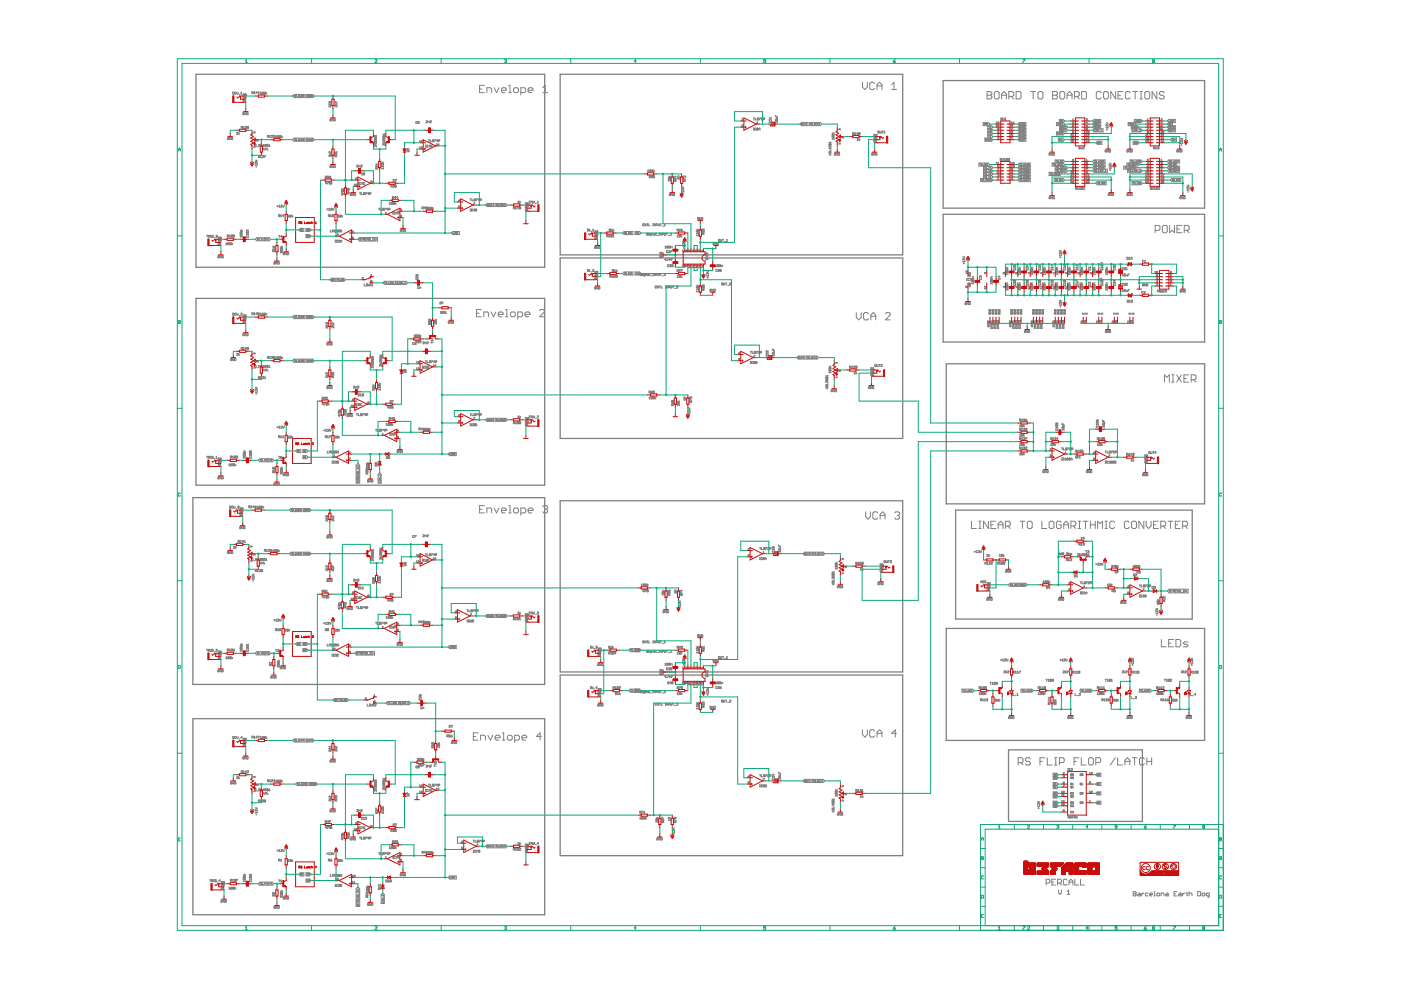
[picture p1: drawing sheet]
<svg xmlns="http://www.w3.org/2000/svg" width="297mm" height="210mm" viewBox="0 0 297 210" stroke-linecap="round" stroke-linejoin="round" font-family="sans-serif">
<g fill="none" stroke="#808080" stroke-width=".21">
<path d="M49.3 19.5l.3 .1v.4h-.3zM50.1 19.6h-.3v.4l.3-.1M50.2 19.5l.1 .5 .2-.5M51.1 20h.2M51.1 19.7l.1-.2v.5M51.9 20l.2-.1v.2M53.4 19.7h.3l-.1-.2h-.2v.4M53.6 19.7l.1 .2M53.8 19.6l.2-.1v.4M53.8 19.9h.3M54.5 19.7h-.2l.2-.2v.4M54.9 19.7h-.2l.2-.2v.4"/>
<path d="M55.1 19.7l.2-.2v.5M55.1 20h.3M55.8 19.6v.4l-.3-.1M55.8 19.6h-.3v.3M55.8 19.6l-.3 .3M56.3 19.6l-.1 .4-.2-.1M56.3 19.6h-.3v.3M56.3 19.6l-.3 .3M56.4 19.5v.5M56.6 19.7l-.2 .1 .2 .2M101.7 18.9h.5M102.7 18.1h-1v1.5h1"/>
<path d="M103.2 19.6v-1h.8l.2 .3v.7M104.8 18.6l.5 1 .5-1M106.3 19.1h1v-.2l-.2-.3h-.5l-.3 .3v.5l.3 .2h.5M107.9 18.1h.2v1.5M107.9 19.6h.5M109.1 18.6h.6l.2 .3v.5l-.2 .2h-.6l-.2-.2v-.5zM110.4 19.6h.8l.3-.2v-.5l-.3-.3h-.8v1.6M112 19.1h1v-.2l-.2-.3h-.6l-.2 .3v.5l.2 .2h.6M115.1 19.6h1M115.1 18.6l.5-.5v1.5M182.9 17.4v1.1l.5 .5 .5-.5v-1.1M185.4 17.7l-.2-.3h-.5l-.3 .3v1l.3 .3h.5l.2-.3"/>
<path d="M185.9 19v-1.1l.6-.5 .5 .5v1.1M185.9 18.2h1.1M189 19h1.1M189 17.9l.5-.5v1.6M209.3 19.4h.7l.3 .3v.2l-.3 .3 .3 .2v.3l-.3 .3h-.7zM211.1 19.4h.5l.2 .3v1l-.2 .3h-.5l-.3-.3v-1zM215.4 19.4h.8l.3 .3v1l-.3 .3h-.8zM218.5 19.4h1.1M219.1 19.4v1.6M220.3 19.4h.6l.2 .3v1l-.2 .3h-.6l-.2-.3v-1zM223.2 19.4h.7l.3 .3v.2l-.3 .3 .3 .2v.3l-.3 .3h-.7zM225 19.4h.5l.2 .3v1l-.2 .3h-.5l-.3-.3v-1z"/>
<path d="M229.3 19.4h.8l.3 .3v1l-.3 .3h-.8zM233.4 19.7l-.2-.3h-.5l-.3 .3v1l.3 .3h.5l.2-.3M234.2 19.4h.5l.3 .3v1l-.3 .3h-.5l-.2-.3v-1zM236.5 19.4v1.6l-1-1.6v1.6M238.1 19.4h-1.1v1.6h1.1M239.6 19.7l-.2-.3h-.5l-.3 .3v1l.3 .3h.5l.2-.3M240.1 19.4h1.1M240.7 19.4v1.6M241.7 19.4h.5M241.9 19.4v1.6M243 19.4h.5l.3 .3v1l-.3 .3h-.5l-.3-.3v-1zM245.3 19.4v1.6l-1-1.6v1.6"/>
<path d="M246.8 19.7l-.2-.3h-.5l-.3 .3v.2l.3 .3h.5l.2 .2v.3l-.2 .3h-.5l-.3-.3M48.5 29.2h-.3l.1 .4 .2-.1-.1-.1M48.9 29.2v.4l-.3-.4v.4M49.1 29.2h.2v.4h-.2zM50.1 28.1h.3l-.3 .4h.3M50.6 28v.5M50.6 20h.3M50.8 28.2l-.2 .1 .2 .2M51.1 27.1h.3v-.2l-.3-.1v.4M51.3 27.1l.1 .1M51.6 26.9l.1-.1v.4M51.6 20.2h.2v-.3h-.2v.4"/>
<path d="M51.6 20.8h.2v-.2h-.2v.3M51.6 21.5h.2v-.2l-.2-.1v.4M51.6 27.2h.3M51.8 24h-.3v.2l.2 .1 .1-.2h-.2M51.9 21.6h.3M51.9 20.6h.3l-.3 .3h.3M51.9 21.3l.1-.1v.4M52 26.9l.2-.1v.2M52 20.1h.1M52.1 20.1v.2l-.2-.1M52.1 27h.1M52.2 23.9v.4l-.3-.4v.4"/>
<path d="M52.2 27v.2h-.2M52.3 23.9l.3 .1-.1 .3h-.2zM52.7 27l-.3-.1 .1-.1 .2 .1v.3h-.3M53.8 28v.2M53.8 28h.1M53.9 28v.1M53.9 28.1h.1M53.9 28.1l.1-.1 .1 .2M54 30.6l.3 .1-.1 .4h-.2zM54.1 31.2h-.3h.1M54.1 31.1v.1M54.1 28.2h-.1"/>
<path d="M54.1 34l.4 .1-.4 .1M54.3 35.2v.3M54.4 31.1h.3M54.5 35h-.4l.2 .1M54.5 34.4v.3l-.2-.3-.2 .1 .1 .2M54.5 34.8v.3M54.7 29.7v.2l-.2-.2v.2M54.8 33.3h.2l.1-.2-.3-.1v.4M54.9 30.9h.2v-.2l-.2-.1v.5M54.9 33.3l.2 .1M55.2 33.1l.1-.1v.4M55.2 33.4h.3"/>
<path d="M55.3 31.1h.3M55.6 33.1h.3l-.3 .3h.3M55.7 31.1h.3M55.7 30.8l.2-.2v.5M56 31.6h-.2l.2-.2v.4M56 33h.3l-.3 .4M56.2 31.4h.3l-.3 .4M56.4 30.7h-.3l.1 .4 .2-.1-.1-.2M56.6 31.4v.4M56.7 29l.3-.1-.1-.2h-.2v.4M56.7 30.5v.6M56.8 31.6l-.2 .1 .2 .1"/>
<path d="M56.8 29l.2 .1M56.9 30.7h-.3l.3 .2-.1 .2-.2-.1M57 31.1h.3M57 30.8l.1-.2v.5M57.1 29.1h.3M57.1 28.9l.2-.2v.4M57.6 28.8h.2l-.2 .3h.2M58 28.8l.2-.1v.2M58.1 28.9h.1M58.2 28.9v.2h-.2M58.4 28.9l.2-.1v.4M58.4 29.2h.3"/>
<path d="M59.1 28.9l-.2-.1-.1 .3M59.1 28.9v.2h-.3M59.1 28.9l-.3 .2M59.6 28.9l-.2-.1-.1 .3M59.6 28.9v.2h-.3M59.6 28.9l-.3 .2M59.7 28.8v.4M59.9 28.9l-.2 .2 .2 .1M62.3 29.3h2.3v.7h-2.3l-.3-.4zM62.3 20h2.3v.7h-2.3l-.3-.3zM62.4 20.2h.2M62.4 29.5h.2"/>
<path d="M62.5 20.2v.3M62.5 29.5v.3M62.7 29.5h.2l-.1 .3-.1-.1zM62.7 20.2l.2 .1-.1 .2h-.1zM63 29.8h.2M63 20.6h.2M63.3 29.7v.1M63.5 20.3h-.2v.2h.2M63.5 29.7l-.2 .1M63.5 29.5h-.2v.2M63.6 20.2l.1 .3 .1-.3M63.6 29.5l.1 .3 .1-.3"/>
<path d="M63.9 29.8h.2M63.9 20.5h.2M63.9 20.3l.1-.1v.3M63.9 29.6l.1-.1v.3M64.2 29.6h.1M64.2 29.5h.2l-.1 .3h-.1zM64.2 20.4h.2M64.2 20.5l.1-.3 .1 .3M64.9 29.3h1.4l.3 .3-.3 .4h-1.4zM64.9 20h1.4l.3 .4-.3 .3h-1.4zM65.3 29.5h-.2v.2h.2M65.3 20.3h-.2l.1 .2h.1"/>
<path d="M65.4 20.2l.1 .3 .1-.3M65.4 29.5l.1 .3 .1-.3M65.7 29.6l.1-.1v.3M65.7 29.8h.2M65.7 20.5h.2M65.7 20.3l.1-.1v.3M66 29.5h.2v.3h-.2zM66 29.6h.2M66 20.5l.1-.3 .1 .3M66 20.4h.2M69 37.6h.2v-.2h-.2v.4M69.1 37.6l.1 .2"/>
<path d="M69.2 38.8h-.2l.2-.2v.4M69.4 38.6h.3l-.3 .4M69.7 37.4h-.3v.2h.3l-.1 .2-.2-.1M69.8 32.8h.4M69.9 32.6l.1 .2 .2-.2M70 21.6v.1M70 21.6h.2l-.1 .2M70 21.6h-.2v.2M70 22.7v-.2l-.2-.1v.3h.4M70.1 38.7h-.3v.3M70.1 37.4h-.3v.3M70.1 37.4v.3h-.3"/>
<path d="M70.1 38.7v.3h-.3M70.1 38.7l-.3 .3M70.1 37.4l-.3 .3M70.2 21.9v.3l-.3-.3-.1 .1v.2M70.2 32.2v.2l-.3-.2h-.1v.2M70.2 32.9v.3l-.3-.3-.1 .1v.2M70.2 22.4l-.2 .1M70.2 35.2h-.2v.3h.2l-.1-.2M70.2 25.3h-.2v.3h.2l-.1-.2M70.2 38.6v.4M70.4 38.8l-.2 .1 .2 .1M70.7 25.2v.4l-.3-.4v.4"/>
<path d="M70.7 35.1v.4l-.3-.4v.4M70.8 25.2l.3 .1-.1 .3h-.2zM70.8 35.1l.3 .1-.1 .3h-.2zM71 22.2h.4M71.1 22l.2 .2 .1-.2M71.2 32.6v.1M71.2 32.6h-.2l.1 .2M71.2 32.6h.2v.2M71.3 33.2l-.1-.3-.2 .1v.2h.4M71.4 32.1v.3M71.4 32.2h-.4l.1 .2M71.4 32.9l-.1 .2"/>
<path d="M71.4 21.6v.3l-.3-.3-.1 .1 .1 .2M71.4 22.4v.3l-.3-.3-.1 .1 .1 .2M72.5 40l.2 .2 .1-.2M73.7 40l-.1 .2h.4M73.7 40h.4l-.1 .2M73.7 40l.3 .2M75.1 39.2l.1-.2v.4M75.1 39.4h.2M75.6 35.1h.3l-.3 .3h.3M75.7 39.1h-.3v.2M75.7 37.9l-.3-.1 .1-.1 .2 .1v.2h-.3M75.7 39.1v.2h-.3"/>
<path d="M75.7 39.1l-.3 .2M76 39.1h.1M76 38.7h.1M76.1 35.4v-.2h.2v.2M76.1 38.7v.4M76.5 35.1h.3l-.3 .3h.3M76.6 38.8h-.3v.3h.3M76.9 36.7h-.3v.3h.3M77 38.9h-.3l.2-.2v.4M77.3 36.9h-.2v-.2h.2v.3h-.3M77.4 38.8h-.3l.1 .3h.2M78.7 38.6v-.2h.2l-.1 .2"/>
<path d="M78.7 38.6h.1M78.7 38.6v.1h.2l-.1-.1M79.4 30.4h.4l-.4 .3h.4M79.4 28.7l.2 .3M79.5 29.2l.3 .1-.1 .1M79.5 29.2l-.1 .2h.3M79.5 29.2l.2 .2M79.6 29.6l-.1 .3-.1-.1 .1-.2h.2v.3M79.6 30.1h.2l-.1 .2M79.6 30.1h-.2l.1 .2M79.6 30.1v.1M79.7 28.7l.1 .1-.1 .2h-.1z"/>
<path d="M79.8 30.9v.3l-.3-.3h-.1l.1 .3M79.9 34.7v.3l-.2-.2h.4M79.9 35.9v-.3h-.2v.3h.4M80.1 35.2v.2l-.3-.2h-.1v.2M80.1 35.6l-.2 .1M80.9 34.6h.4M81 34.7l-.1 .2 .4 .1M81 34.7l.3 .1v.2M81 34.7l.3 .3M81 34.4l.2 .2 .1-.2M81.2 30.1h.4l-.4 .3h.4M81.2 28.4l.2 .3"/>
<path d="M81.2 28.9v.2h.3M81.2 28.9h.3v.2M81.2 28.9l.3 .2M81.3 35.7h-.4l.1 .2M81.3 35.2v.2M81.3 35.6v.3M81.3 35.3h-.4l.1 .1M81.4 29.3v.2h-.2v-.2h.3v.2M81.4 29.8h-.2v.2M81.4 29.8h.2l-.1 .2M81.4 29.8h.1M81.4 28.4l.2 .1-.1 .2h-.1z"/>
<path d="M81.6 30.5v.3l-.3-.3-.1 .1v.2M82.9 39.5h.2v-.2h-.2v.4M83 39.5l.1 .2M83.3 38.2l.1-.2v.4M83.3 38.4h.3M83.3 39.3h.2v.2M83.4 39.5h.1M83.5 39.5v.2l-.2-.1M83.7 38.4v-.4l.2 .2 .1-.2v.4M83.7 39.3h.2v.2M83.9 39.5h.1M83.9 39.5v.2l-.2-.1"/>
<path d="M86.3 31.9h.4v.3h-.4zM86.5 31.5v.2l-.2-.2h.4M88.5 25.8h-.3v.4l.3-.1M88.9 25.8h-.3v.2h.3l-.1 .2-.2-.1M88.9 31.2l.1-.1v.4M88.9 29.9l.1-.1v.4M88.9 30.2h.3M88.9 31.5h.3M89.3 29.9l.2-.1v.2M89.3 31.2h.2l-.2 .3h.2M89.4 30h.1M89.5 30v.2l-.2-.1"/>
<path d="M90.2 30.8h.1M90.2 31.2h.1M90.3 30.8v.4M90.3 25.7h.3l-.3 .3h.3M90.7 26v-.3h.3v.3M90.7 30.9h-.2v.2h.2M90.8 29.6h.3M91 29.6v.5M91.2 25.7h.2l-.2 .3h.2M91.2 31h-.3l.2-.2v.4M91.2 29.6v.5h.3M91.3 30.8l.3 .1-.1 .3h-.2z"/>
<path d="M92 29.7h-.3v.3M92 29.7v.3h-.3M92 29.7l-.3 .3M92.1 29.6h.3l-.3 .5M92.5 30.6l.1-.1v.3M92.5 30.8h.2M92.8 29.8h-.3l.3-.2v.5M93 29.9l.2-.1v-.2h-.2v.5M93.1 30.6h-.2l.1-.1v.3M137.3 36.2l.1-.2v.4M137.3 36.4h.3M137.6 37.6h.3v-.2l-.3-.1v.4"/>
<path d="M137.8 37.6l.1 .1M138 36.1l-.2-.1-.1 .4M138 36.1l-.1 .3h-.2M138 36.1l-.3 .3M138.1 37.5l.3 .1-.2 .1zM138.4 37.3l-.3 .2M138.4 36.1l-.2-.1v.4M138.4 36.1v.3h-.2M138.4 36.1l-.2 .3M138.6 36v.4M138.6 37.5v.2l.2-.1-.1-.1M138.6 37.5v-.2l.2 .1-.1 .1"/>
<path d="M138.6 37.5h.1M138.8 36.2l-.2 .1 .2 .1M141.7 37.5h.4M141.8 37.7l-.1 .2 .3 .1M141.8 37.7h.2v.3M141.8 37.7l.2 .3M141.8 37.3l.2 .2 .1-.2M142.1 38.1v.3l-.3-.3-.1 .1 .1 .2M142.9 37.8l.3 .2M143.2 37.8h.1l.1 .2h-.2zM143.2 37.3v.3l-.3-.2h.5M143.2 38.5v-.3h-.3v.3h.5"/>
<path d="M143.4 38.2l-.2 .1M144.1 37.9h-.4l.1 .1M144.1 37.8v.2M144.1 37.3h-.4l.1 .2-.1 .1h.4M144.5 39.6l.5 .2-.5 .1M144.9 38v-.2l.5 .2M145.2 38.5v-.3h-.2l-.1 .3h.5M145.4 37.3v.3l-.3-.3-.2 .1 .1 .2M145.4 38.2l-.2 .1M157.3 25.2h.2l-.2 .3h.2M157.3 26.6l.2-.1v.2M157.4 26.7h.1"/>
<path d="M157.5 26.7v.2l-.2-.1M159.7 25h.3M159.7 27.2h.2M159.7 27.6h.2M159.8 27.2v.4M159.9 25v.4M160.1 25v.4h.3M160.3 27.2h-.3v.3h.3M160.5 26l.1-.2v.4M160.5 26.2h.2M160.5 27.4h.1M160.5 27.4v-.2h.2l-.1 .2"/>
<path d="M160.5 27.4v.2l.2-.1-.1-.1M160.8 25.1v.3h-.2M160.8 25.1h-.2v.3M160.8 27.6l.2-.4 .1 .4M160.8 25.1l-.2 .3M160.8 27.4h.3M161 25h.3l-.3 .4M161.4 25.1h.3l-.3 .3h.3M161.8 25.3h.3v-.2l-.3-.1v.4M163.2 25.7v.3h.2v-.3M163.5 25.3v.3l-.3-.3-.1 .1 .1 .2M163.5 25h-.4l.1 .1"/>
<path d="M163.5 24.9v.2M164.4 24.4v.3h.4M164.5 25.3h.3v.3M164.5 25.3l-.1 .2 .4 .1M164.5 25.3l.3 .3M164.5 24.9h.3v.2h-.3M164.6 24.6v.1M164.8 25.8h-.4l.1 .2M164.8 25.7v.3M169.6 26.3l.3-.3h1.4v.6h-1.4zM169.9 26.2h.2v.3l-.2-.1zM170.2 26.2l.1 .3 .2-.1v-.2"/>
<path d="M170.6 26.2h.2M170.6 26.2v.3M170.9 26.5h.1M170.9 26.3l.1-.1v.3M171.6 26h2.3l.3 .3-.3 .3h-2.3zM171.8 26.2h.2M171.9 26.2v.3M172.1 26.2h.2l-.1 .3-.1-.1zM172.1 26.2h.1M172.4 26.5h.2M172.7 26.2h.2l-.1 .3-.1-.1zM173 26.2v.3l.2-.1v-.2"/>
<path d="M173.3 26.2h.2M173.4 26.2v.3M173.6 26.5h.2M173.6 26.3l.1-.1v.3M175.7 30.6h.6M175.8 32.6l.4 .1-.4 .2M175.8 30.9v.3l.4-.1-.1-.2-.1 .2M175.8 30.5v.3l.2-.3h.2l-.1 .3M175.8 32.2h.3l.1 .2-.4 .1zM176.2 30.1v.2M176.2 31.3v.3M176.2 31.7v.3h-.4"/>
<path d="M176.2 31.5h-.4l.1 .1M176.2 30.2h-.4l.1 .1M176.4 28.3h.4M176.5 28.9v.3h.3M176.5 28.5v.2h.3M176.5 28.5h.3v.2M176.5 28.9l.3 .1v.2M176.5 28.9l.3 .3M176.5 28.5l.3 .2M176.6 28.1l.1 .2 .1-.2M176.8 29.4h-.4l.2 .2M176.8 29.3v.3"/>
<path d="M177.2 32.5h-.3v.3l.2 .1 .1-.2h-.2M177.6 32.5v.4l-.3-.4v.4M177.7 32.5h.3l-.1 .4h-.2zM178 27.4v.1M178 27.4l-.1-.1v.3M178.1 27.3h.1M178.1 27.3l-.1 .1M178.1 27.3v.3M178.2 30.5h-.3l.1 .1M178.2 30.4v.2M178.8 29.1v.2l-.2-.2v.2M180.8 28.4h.2l.1-.2-.3-.1v.4"/>
<path d="M180.9 28.4l.2 .1M181.2 28.5h.3M181.2 28.3l.2-.2v.4M181.7 29.5l.1-.1v.4M181.7 29.8h.3M181.9 28.3h-.3l.2-.2v.4M182.1 29.4v.4M182.1 28.3v.2h.3l-.1-.2M182.1 28.3v-.2l.3 .1-.1 .1M182.1 28.3h.2M182.4 29.5l-.3 .2 .3 .1M185.1 32.5h-.3v.3l.2 .1 .1-.2h-.2"/>
<path d="M185.3 30l.2-.1-.2-.1v.4M185.3 29.4l.2-.2-.2-.1v.4M185.3 28.7h.2v-.2h-.2v.4M185.5 32.5v.4l-.3-.4v.4M185.7 29.2h.2l-.2 .3h.2M185.7 32.5h.2v.4h-.2zM185.7 30.2h.2M185.7 29.9l.1-.1v.4M185.7 28.5h.2l-.1 .2M185.8 28.7h.1M185.8 28.7v.2l-.1-.1M186.1 27.9h.3l-.1 .3-.2-.1z"/>
<path d="M186.5 27.8l.1 .4 .2-.1v-.3M187 27.8h.3M187.1 27.8v.4M187.4 28.2h.3M187.4 27.9l.1-.1v.4M207.7 34.7h.2M207.8 34.7v.4M207.9 37.9h2.3l.3 .3-.3 .3h-2.3zM208.1 34.7l.1 .1v.3l-.2-.1zM208.1 38h.2M208.2 38v.4M208.3 35.1h.2"/>
<path d="M208.4 38l.2 .1-.1 .3-.1-.1zM208.5 35.2v2.7M208.5 37.2h1.7M208.5 36.5h1.7M208.5 35.9h1.7M208.6 35.1l.1-.4 .1 .4M208.6 26.3h.2M208.6 26.3v.2M208.6 34.9h.2M208.7 35.4h.2M208.7 36.1h.2M208.7 38.4h.2"/>
<path d="M208.7 37.4h.2M208.7 36.7h.2M208.8 35.4v.3M208.8 36.1v.3M208.8 36.7v.3M208.8 37.4v.3M208.8 29.3h1.4l.3 .3-.3 .4h-1.4zM208.8 26.3v.2M209 37.4h.2l-.1 .3-.1-.1zM209 35.4l.2 .1-.1 .2-.1-.1zM209 36.1h.2l-.1 .3-.1-.1zM209 36.7l.2 .1-.1 .2h-.1z"/>
<path d="M209.1 34.8h-.2l.1 .3 .1-.1M209.1 26.2h-.2l.1 .3 .1-.1M209.2 38.1h-.2v.3l.2-.1M209.2 29.5h-.2v.2h.2M209.3 20.2h.7M209.3 35.8h.2M209.3 37.7h.2M209.3 37.1h.2M209.3 29.5l.1 .3 .1-.3M209.3 38l.1 .4 .1-.4M209.3 36.4h.2M209.4 26.2h-.2v.2h.2"/>
<path d="M209.4 26.2h.1M209.4 28h.8M209.4 26.6v2.7M209.4 28.6h.8M209.4 27.3h.8M209.4 34.8h-.2l.1 .3 .1-.1M209.5 26.6l.4-.3-.4-.3h-1.1v.6h1.8l.3 .4-.3 .3M209.5 35.2l.4-.3-.4-.3h-2v.6h2.7l.3 .4-.3 .3M209.6 35.4h.2M209.6 28.8h.2M209.6 27.5h.2M209.6 36.1h.2"/>
<path d="M209.6 38.4h.2M209.6 29.8h.2M209.6 37.4h.2M209.6 28.1h.2M209.6 38.1l.1-.1v.4M209.6 29.6l.1-.1v.3M209.6 26.8h.2M209.6 36.7h.2M209.7 26.8v.3M209.7 27.5v.3M209.7 28.1v.3M209.7 28.8v.3"/>
<path d="M209.7 35.4v.3M209.7 36.1v.3M209.7 36.7v.3M209.7 37.4v.3M209.9 29.6h.2M209.9 29.1h.2M209.9 28.2l.2-.1-.2 .3h.2M209.9 29.5h.2v.3h-.2zM209.9 36.1h.2v.1M209.9 36.8h.2l-.2 .2h.2M209.9 27.5h.2M209.9 37.7h.2"/>
<path d="M209.9 28.9l.1-.1v.3M209.9 37.5l.1-.1v.3M209.9 38.2h.2M210 36.2h.1M210 27.6h.1M210.1 36.2v.2l-.2-.1M210.1 27.6v.2l-.2-.1M210.1 38.2l-.2-.2v.4l.2-.1M210.1 38.2h.1M210.1 27h-.2l.2-.2v.3M210.1 35.6h-.2l.2-.2v.3M210.1 27.5v.1"/>
<path d="M210.1 38.2v.1M210.1 27.6h.1M210.2 28l.3 .3-.3 .3M210.2 36.5l.3 .4-.3 .3M210.2 27.3l.3 .3-.3 .4M210.2 37.2l.3 .3-.3 .4M210.2 35.9l.3 .3-.3 .3M210.2 28.6l.3 .4-.3 .3M211.2 26.6l.1-.1v.4M211.2 26.2h.2M211.2 34.5l.1-.1v.4M211.2 26l.1-.2v.4"/>
<path d="M211.2 34.8h.2M211.2 26.9h.2M211.5 35.8h.3l-.3 .3M211.5 29.2h.3l-.3 .3h.3M211.5 34.5l.2-.1v.4M211.5 25.9h.3l-.3 .3h.3M211.5 37.8l.2-.1v.4M211.5 38.1h.3M211.5 28l.3 .1-.2 .1zM211.5 37.1h.2v.1M211.5 34.8h.3M211.6 27.3v-.1h.2l-.1 .1"/>
<path d="M211.6 27.3h.1M211.6 27.3v.2h.2l-.1-.2M211.7 37.2h.1M211.7 37.2v.2h-.2M211.8 35.3l-.3-.1 .1-.1h.2v.3h-.3M211.8 28.7h-.3l.2-.2v.4M211.8 26.6l-.1 .3-.2-.1M211.8 26.6l-.2-.1-.1 .3M211.8 27.8l-.3 .2M211.8 36.4h-.3v.2h.3l-.1 .2-.2-.1M211.8 26.6l-.3 .2M212.3 33.7h-.3l.3 .2v.1h-.3"/>
<path d="M212.4 21v-1.1l.5-.5 .5 .5v1.1M212.4 20.2h1M212.5 25.1h-.3l.3 .2-.1 .1h-.2M212.5 33.6l.1 .4 .1-.4M212.6 25l.2 .4 .1-.4M212.9 33.7l.1-.1v.4M212.9 34h.3M213 25.4h.3M213 25.1l.2-.1v.4M213.6 33.7h-.3v.3M213.6 33.7v.3h-.3M213.6 33.7l-.3 .3"/>
<path d="M213.9 20.4h.8l.2-.2v-.5l-.2-.3h-.8v1.6M214 33.7h-.3v.3M214 33.7v.3h-.3M214 33.7l-.3 .3M214.4 20.4l.5 .6M214.4 35.4h.3M214.4 29.5h.3M214.4 35.2l.2-.1v.3M214.4 26l.2-.2v.4M214.4 29.3l.2-.2v.4M214.4 34.5l.2-.1v.4M214.4 27.2h.3l-.3 .3"/>
<path d="M214.4 28.5h.2v.2M214.4 36.6l.3 .1-.2 .1zM214.4 37.8h.3l-.3 .3h.3M214.4 26.2h.3M214.4 34.8h.3M214.5 35.9v-.1h.2l-.1 .1M214.5 35.9v.2l.2-.1-.1-.1M214.5 35.9h.1M214.6 28.7h.1M214.6 28.7v.2l-.2-.1M214.7 26.7l-.3-.1 .1-.1 .2 .1v.2h-.3M214.7 27.8h-.3v.2h.3l-.1 .2-.2-.1"/>
<path d="M214.7 37.2h-.3l.2-.1v.3M214.7 36.4l-.3 .2M214.8 34.5h.3l-.3 .3h.3M214.8 26l.1-.2v.4M214.8 26.2h.3M215.1 35.1v.3h-.3M215.1 35.1h-.2l-.1 .3M215.1 35.1l-.3 .3M216.1 29.3h1.4M216.1 27.3l-.3 .3 .3 .4M216.1 35.2l-.3-.3 .3-.3h2.3v3.9h-2.3l-.3-.3 .3-.3M216.1 28l-.3 .3 .3 .3"/>
<path d="M216.1 26.6l-.3-.3 .3-.3h1.4v4h-1.4l-.3-.4 .3-.3M216.1 28h1.4M216.1 35.2l-.3 .4 .3 .3M216.1 37.2h2.3M216.1 36.5h2.3M216.1 35.9l-.3 .3 .3 .3M216.1 35.2h2.3M216.1 36.5l-.3 .4 .3 .3M216.1 37.9h2.3M216.1 26.6h1.4M216.1 28.6h1.4M216.1 28.6l-.3 .4 .3 .3"/>
<path d="M216.1 35.9h2.3M216.1 26.6l-.3 .4 .3 .3M216.1 27.3h1.4M216.1 37.2l-.3 .3 .3 .4M216.2 35.4h.1M216.2 34.7h.1M216.2 36.1h.1M216.2 38h.1M216.2 37.4h.1M216.2 36.7h.1M216.2 34.7v.4M216.2 35.4v.3"/>
<path d="M216.2 36.1v.3M216.2 36.7v.3M216.2 37.4v.3M216.2 38v.4M216.3 28.9h-.1v.2h.1M216.3 29.5h-.1v.2h.1M216.3 28.2h-.1v.2h.1M216.3 27.5h-.1v.3l.1-.1M216.3 26.2h-.1v.2h.1M216.3 26.9h-.1v.2h.1M216.5 29.5l.1 .3 .1-.3M216.5 28.1l.1 .3 .1-.3"/>
<path d="M216.5 27.5l.1 .3 .1-.3M216.5 26.2l.1 .3 .1-.3M216.5 26.8l.1 .3 .1-.3M216.5 28.8l.1 .3 .1-.3M216.5 36.8h.2v.2h-.2zM216.5 37h.1M216.5 35.4l.2 .1-.1 .2-.1-.1zM216.5 34.7l.2 .1-.1 .3-.1-.1zM216.5 36.1h.2l-.1 .3-.1-.1zM216.5 37.4h.2l-.1 .3-.1-.1zM216.5 38l.2 .1-.1 .3-.1-.1zM216.7 35.8h.3"/>
<path d="M216.7 28.9h.3l-.3 .2h.3M216.7 35.1h.3M216.7 29.6l.2-.1v.3M216.7 27.5h.3M216.7 28.2h.3l-.3 .2h.3M216.7 37.7h.3M216.7 38.4h.3M216.7 37.1h.3M216.7 29.8h.3M216.7 36.4h.3M216.7 26.9h.3l-.1 .1M216.9 27h.1"/>
<path d="M216.9 27.6h.1M216.9 27.6v.2l-.2-.1M216.9 27l.1 .1h-.3M217 26.3h-.3l.2-.1v.3M217 27.5v.1M217 27.6h-.1M217.1 29.6h.2M217.1 28.8l.2 .1-.1 .2h-.1zM217.1 28.3h.2M217.1 26.2h.2l-.1 .3h-.1zM217.1 27.1v-.3l.2 .3M217.1 28.4v-.3l.2 .3"/>
<path d="M217.1 29.8v-.3l.2 .3M217.1 26.3h.1M217.1 29h.1M217.1 27h.2M217.1 27.6h.1M217.3 35.5h-.2v.2l.2-.1M217.3 34.8h-.2v.3l.2-.1M217.3 27.5h-.2v.3h.1v-.2M217.3 36.1h-.2v.2h.2M217.3 37.4h-.2v.2h.2M217.3 38.1h-.2v.3l.2-.1M217.3 36.8h-.2v.2h.2"/>
<path d="M217.3 27.5v.1M217.3 27.6h-.1M217.4 34.7l.1 .4 .1-.4M217.4 36.7l.1 .3 .1-.3M217.4 35.4l.1 .3 .1-.3M217.4 36.1l.1 .3 .1-.3M217.4 37.4l.1 .3 .1-.3M217.4 38l.1 .4 .1-.4M217.7 35.5l.1-.1v.2M217.7 35.6h.2M217.7 37.4h.2l-.2 .3h.2M217.7 36.1h.1v.1"/>
<path d="M217.7 38.4h.2M217.7 38.1l.1-.1v.4M217.7 36.8h.2l-.2 .2h.2M217.8 35.6h.1M217.8 36.2h.1M217.8 36.2v.2l-.1-.1M217.9 34.9h-.2l.1-.2v.4M217.9 35.6h.1M218 37l.1-.3 .1 .3M218 35.7l.1-.3 .1 .3M218 36.1h.2l-.1 .3h-.1zM218 37.4h.2l-.1 .3h-.1z"/>
<path d="M218 37.5h.1M218 36.9h.2M218 35.6h.2M218 38.1h.2M218 38.2h.2M218 36.2h.1M218 38.1v.3M218 34.9h.1M218.2 34.8l-.2-.1v.4h.1v-.2M218.2 34.8h.1M218.2 38.1v.3M218.2 34.8l-.1 .1"/>
<path d="M222.6 36.7h.2M222.7 32.5h-.3l.1 .4 .2-.1-.1-.1M222.7 36.7v.3M222.9 36.8h.2v.2h-.2zM223.1 32.5v.4l-.3-.4v.4M223.2 20.2h.7M223.2 37.1h.2M223.3 34.7h.2M223.3 32.5h.3l-.1 .4h-.2zM223.4 34.7v.4M223.5 37.9h1.9l.3 .3-.3 .3h-1.9zM223.5 36.9h.1"/>
<path d="M223.6 34.7l.2 .1-.1 .3-.1-.1zM223.7 38h.2M223.7 34.6v-.7h1.7l.3 .3-.3 .4M223.7 36.7h-.2v.3h.2M223.7 35.2v1.3M223.7 35.9h2.3M223.8 38v.4M223.9 35.1h.2M223.9 34.1h.2M223.9 35.4h.2M223.9 36.1h.2M224 38.1h.2l-.1 .3z"/>
<path d="M224 34.1v.3M224 36.7v.3l-.2-.3v.3M224 35.4v.3M224 36.1v.3M224.1 36.7l.1 .3 .1-.3M224.2 34.1h.2l-.1 .3-.1-.1zM224.2 28.3h.1M224.2 34.7v.4h.2M224.2 26.2v.3h.2M224.2 36.1h.2v.2h-.2zM224.3 35.4l.1 .1v.2l-.2-.1zM224.3 38.4h.2"/>
<path d="M224.4 28.1h-.2v.3h.2M224.4 29.3h1l.3 .3-.3 .4h-1zM224.4 36.8l.2-.1v.2M224.5 26.3h.1M224.5 34.9h.1M224.5 34.4h.2M224.5 36.9h.1M224.5 35.8h.2M224.5 36.4h.2M224.6 36.9v.1h-.2M224.6 38h.1M224.6 38.4h.1"/>
<path d="M224.6 29.8h.1M224.6 29.5h.1M224.6 26v-.7h.8l.3 .4-.3 .3M224.6 29.5v.3M224.6 38v.4M224.7 26.6v1.4M224.7 27.3h1.3M224.7 34.7h-.2v.4h.2M224.7 28.1v.3l-.2-.3v.3M224.7 26.2h-.2v.3h.2M224.8 34.7l.2 .1-.1 .3h-.1zM224.8 34.1h.2l-.1 .3-.1-.1z"/>
<path d="M224.8 28.1l.1 .3 .1-.3M224.8 25.5h.2l-.1 .3h-.1zM224.8 26.2h.2l-.1 .3h-.1zM224.8 26.9h.2v.2h-.2zM224.9 35.4l.1 .1v.2l-.2-.1zM224.9 27.5h.1v.3l-.2-.1zM224.9 36.1h.1v.3l-.2-.1zM224.9 25.7l.1 .1M224.9 34.3l.1 .1M225 29.5v.3l-.2-.3v.3M225 38v.4l-.2-.4v.4M225.1 28.2l.1-.1v.2"/>
<path d="M225.1 26.3l.1-.1v.3M225.1 29.6l.1-.1v.3M225.1 34.8l.1-.1v.4M225.1 38.1l.1-.1v.4M225.1 35.1h.2M225.1 38.4h.2M225.1 29.8h.2M225.1 26.5h.2M225.1 35.4l.1 .3 .1-.1v-.2M225.1 26.8l.1 .3h.1v-.3M225.1 27.5l.1 .3 .1-.1v-.2M225.1 36.1l.1 .3 .1-.1v-.2"/>
<path d="M225.2 28.3h.1M225.2 28.3v.1h-.1M225.3 34.1v.2h-.2M225.3 25.5v.3h-.2M225.3 25.5h-.2v.3M225.3 34.1h-.2v.2M225.3 25.5l-.2 .3M225.3 34.1l-.2 .2M225.4 34.6h-2.3v.6h2.9l.4 .4-.4 .3M225.4 26h-1.4v.6h2l.4 .4-.4 .3M225.4 26l.3 .3-.3 .3M225.4 34.6l.3 .3-.3 .3"/>
<path d="M225.4 35.4h.2M225.4 27.5h.2M225.4 36.1h.2M225.4 26.8h.2M225.5 26.8v.3M225.5 27.5v.3M225.5 35.4v.3M225.5 36.1v.3M225.7 35.5h.3l-.3 .2h.3M225.7 27.6l.1-.1v.3M225.7 36.2l.1-.1v.3M225.7 26.9h.3l-.3 .2h.3"/>
<path d="M225.7 27.8h.3M225.7 36.4h.3M226 35.9l.4 .3-.4 .3h-3.6v.7h2.3l.3-.3-.3-.4M226 27.3l.4 .3-.4 .4h-2v.6h1.4l.3-.3-.3-.3M226.3 21v-1.1l.5-.5 .5 .5v1.1M226.3 20.2h1M227 29.5h.3M227 28.9h.3M227 37.2l.1-.1v.3M227 38.1h.3M227 38.7h.3M227 30.2h.3"/>
<path d="M227 38.5l.1-.1v.3M227 37.8l.1-.1v.4M227 37.4h.3M227 36.8h.3M227 36.5l.1-.1v.4M227 28.6l.1-.1v.4M227 29.3l.1-.2v.4M227 29.9l.1-.1v.4M227.4 35.3l.2 .1h-.1zM227.4 28.9h.2M227.4 29.2l.2-.1v.2M227.4 38.6l.2 .1h-.1z"/>
<path d="M227.4 25.9l.2-.1v.2M227.4 27.2h.2l-.2 .3M227.4 25.3l.1-.1v.3M227.4 28.6l.1-.1v.4M227.4 25.5h.2M227.4 37.1h.2l-.2 .3h.2M227.4 33.8h.2l-.2 .3h.2M227.5 35.9v-.1h.1v.1M227.5 35.9v.2l.1-.1v-.1M227.5 35.9h.1M227.5 26h.1M227.5 29.3h.1"/>
<path d="M227.6 29.3v.2l-.2-.1M227.6 26v.2l-.2-.1M227.6 34.6h-.2l.2-.2v.4M227.6 29.8h-.2v.2h.2v.2l-.2-.1M227.6 26.5h-.2v.2h.2v.2l-.2-.1M227.6 37.9h-.2l.2-.2v.4M227.6 28l-.2-.1 .1-.1 .1 .1v.2h-.2M227.6 36.5v.2h-.2M227.6 36.5l-.1-.1-.1 .3M227.6 35.1l-.2 .2M227.6 36.5l-.2 .2M227.6 38.4l-.2 .2"/>
<path d="M227.8 20.4h.8l.2-.2v-.5l-.2-.3h-.8v1.6M228.3 20.4l.5 .6M228.3 39.8h-.3l.3 .2-.1 .2-.2-.1M228.5 39.7l.1 .5 .1-.5M228.9 39.9l.1-.2v.5M229 31.2h-.3l.3 .2-.1 .2-.2-.1M229.2 31.2l.1 .4 .1-.4M229.6 39.8v.3h-.3M229.6 39.8h-.3v.3M229.6 31.2h.3l-.3 .4h.3M229.6 39.8l-.3 .3M229.7 39.9l.2-.2v.5"/>
<path d="M230.3 35.8h.2l-.2 .3M230.3 29.5h.2M230.3 28.9h.2M230.3 34.5l.2-.1v.2M230.3 25.2h.2l-.2 .3h.2M230.3 26.7l.2 .1-.1 .1zM230.3 38.1h.2M230.3 38.7h.2M230.3 30.2h.2M230.3 28.2h.2M230.3 28.6l.1-.1v.4M230.3 37.4h.2"/>
<path d="M230.3 33.9l.1-.1v.3M230.3 27.9l.1-.1v.4M230.3 29.3l.1-.2v.4M230.3 29.9l.1-.1v.4M230.3 37.2l.1-.1v.3M230.3 37.8l.1-.1v.4M230.3 38.5l.1-.1v.3M230.3 34.1h.2M230.4 27.3v-.1h.1v.1M230.4 27.3v.2h.1v-.2M230.4 27.3h.1M230.4 34.6h.1"/>
<path d="M230.5 34.6v.2l-.2-.1M230.5 35.1h-.2v.2h.2v.1h-.2M230.5 26h-.2l.2-.2v.4M230.5 36.6l-.2-.1 .1-.1 .1 .1v.2h-.2M230.5 26.5l-.2 .2M230.7 28.5h.2l-.2 .4h.2M230.7 37.2l.1-.1v.3M230.7 30h.1v.2zM230.7 37.8l.1-.1v.2M230.7 37.4h.2M230.8 37.9h.1M230.8 37.9v.2l-.1-.1"/>
<path d="M230.9 27.9h-.2v.2M230.9 27.9v.2h-.2M230.9 38.4h-.2v.2h.2l-.1 .1h-.1M230.9 29.3h-.2l.1-.2v.4M230.9 27.9l-.2 .2M230.9 29.8l-.2 .2M231.6 27.6l.4-.3h1.9v.7h-1.9zM232 26.6l-.4 .4 .4 .3M232 26l-.4-.3 .4-.4h1.4v2M232 35.9h2.8v.6h-2.8l-.4-.3zM232 34.6l-.4-.4 .4-.3h2.3v2M232 26l-.4 .3 .4 .3"/>
<path d="M232 26h1.4M232 35.2h2.3M232 26.6h1.4M232 34.6l-.4 .3 .4 .3M232 34.6h2.3M232 35.2l-.4 .4 .4 .3M232 35.4h.2M232 34.7h.2M232 36.1h.2M232 27.5v.3h.2M232 25.5v.3h.2M232 26.3h.1"/>
<path d="M232 27h.1M232 34.1h.2M232.1 34.1v.3M232.1 34.7v.4M232.1 35.4v.3M232.1 36.1v.3M232.2 26.2h-.2v.3h.2M232.2 26.8h-.2v.3h.2M232.3 25.7h.1M232.3 34.1h.2v.3l-.2-.1zM232.3 27.5h.1M232.3 36.1h.2v.3l-.2-.1z"/>
<path d="M232.3 27.8h.1M232.3 38.9l.3-.4h1.9v.7h-1.9zM232.3 30.3l.3-.3h1v.6h-1zM232.3 35.4l.2 .1v.2l-.2-.1zM232.3 34.7l.2 .1v.3l-.2-.1zM232.3 27.5v.3M232.5 26.2v.3l-.2-.3v.3M232.5 26.8v.3l-.2-.3v.3M232.5 25.5h-.2v.3h.2M232.6 35.8h.2M232.6 35.1h.2M232.6 25.5h.2l-.1 .3h-.1z"/>
<path d="M232.6 26.2l.1 .3 .1-.3M232.6 26.8l.1 .3 .1-.3M232.6 36.4h.2M232.6 34.4h.2M232.6 30.1h.1M232.6 30.4h.1M232.6 38.7h.3M232.7 27.5v.3l-.2-.3v.3M232.7 30.1v.3M232.7 38.7v.3M232.8 27.5v.3M232.9 27.6l.1 .2"/>
<path d="M232.9 34.1v.3h.2M232.9 35.6h.1M232.9 25.5h.2l-.2 .3h.2M232.9 26.3l.1-.1v.3M232.9 26.9h.2l-.2 .2h.2M232.9 26.5h.2M232.9 36.1v.3h.2M232.9 34.9h.1M233 38.7l.2 .1-.1 .2-.1-.1zM233 27.5l-.2 .2M233 30.1v.3l-.1-.3v.3M233.1 35.4h-.2v.3h.2"/>
<path d="M233.1 34.7h-.2v.4h.2M233.1 27.8h.2M233.2 30.2h.2l-.2 .2h.2M233.2 34.2h.1M233.2 36.1v.3M233.3 39.1h.1M233.4 34.1h-.2v.3h.2M233.4 34.7v.4l-.2-.4v.4M233.4 35.4v.3l-.2-.3v.3M233.4 27.6l.1-.1v.3M233.4 27.8h.2M233.5 34.1h.2v.3h-.2z"/>
<path d="M233.5 34.7l.1 .4 .1-.4M233.5 35.4l.1 .3 .1-.3M233.6 39h.1M233.6 38.7h.1M233.6 36.1v.3l-.2-.3v.3M233.6 38.7v.3M233.7 36.1v.3M233.8 36.2l.1 .2M233.8 35.5h.2l-.2 .2h.2M233.8 34.1h.2l-.2 .3h.2M233.8 34.8l.1-.1v.4M233.8 35.1h.2"/>
<path d="M233.9 36.1l-.2 .2M234 38.7v.3l-.2-.3v.3M234 36.4h.2M234.1 38.8h.2l-.2 .2h.2M234.3 36.2l.1-.1v.3M234.3 36.4h.2M234.5 26.1l.4 .1-.4 .1M234.6 27.5h.2M234.6 31.9h-.3v.3h.2l.1-.2h-.2M234.7 27.3v.3M234.9 27.1h-.4l.1 .1M234.9 26.5v.3l-.3-.3h-.1l.1 .3"/>
<path d="M234.9 26.9v.3M235 31.8v.4l-.3-.4v.4M235.2 34.6l.4 .2-.4 .1M235.2 31.8l.2 .1v.3h-.2zM235.2 36h.3M235.4 35.9v.3M235.6 35.1v.2l-.3-.2h-.1v.2M235.6 35.5v.3M235.6 35.6h-.4l.1 .2M237 20.2h.6M238.4 35.4h.2M238.5 35.4v.3"/>
<path d="M238.7 35.5h.3l-.1 .2zM239.1 35.8h.1M239.1 34.7h.2M239.2 31.9h-.3v.3h.2l.1-.2h-.1M239.2 34.7v.4M239.2 36.1h.3M239.4 36.1v.3M239.4 26.3h.1M239.5 34.7l.1 .1v.3l-.2-.1zM239.6 35.5h-.2v.2l.2-.1M239.6 26.2h-.2v.3h.2M239.6 34.6v-.7h2.3l.3 .3-.3 .4h-3v.6"/>
<path d="M239.6 36.1h.2l-.1 .3-.1-.1zM239.6 31.8v.4l-.2-.4v.4M239.6 35.4l.2 .3 .1-.3M239.7 35.1h.2M239.8 34.1h.2M239.8 31.8l.3 .1-.1 .3h-.2zM239.8 26.6v.7h2.1l.3 .3-.3 .4h-1.9v-.7M239.9 26.2v.3l-.3-.3v.3M239.9 36.4h.2M239.9 34.1v.3M240 26.2l.1 .3 .1-.3M240 38.5h1.9l.3 .4-.3 .3h-1.9z"/>
<path d="M240 34.9h.1M240.1 34.1h.2l-.1 .3-.1-.1zM240.2 35.6h-.2l.1-.2v.3M240.2 38.7h.2M240.2 27.5v.3h.2M240.2 36.1v.3h.2M240.2 34.7h-.2v.4h.2M240.2 26.9h-.2v.2h.2M240.2 30h1l.4 .3-.4 .3h-1zM240.3 35.7l.1-.3 .1 .3M240.3 38.7v.3M240.3 35.6h.2"/>
<path d="M240.3 26.8l.1 .3 .1-.3M240.4 34.4h.2M240.4 30.1h.1M240.4 30.4h.1M240.5 27.5h.1M240.5 36.1h.1M240.5 26.3h-.2l.1-.1v.3M240.5 27.8h.1M240.5 30.1v.3M240.5 36.4h.1M240.5 26v-.7h1.4l.3 .4-.3 .3h-2.7v.6h2l.4 .4-.4 .3M240.5 38.7l.2 .1-.1 .2-.1-.1z"/>
<path d="M240.5 34.7v.4l-.2-.4v.4M240.5 27.5v.3M240.5 36.1v.3M240.6 35.2l.3 .4-.3 .3M240.6 26l.3 .3-.3 .3M240.6 34.7l.1 .4 .1-.4M240.7 34.1v.3h.2M240.7 25.5v.3h.2M240.8 39.1h.2M240.8 30.1v.3l-.2-.3v.3M240.8 27h-.2l.2-.2v.3M240.9 27.5v.3l-.2-.3v.3"/>
<path d="M240.9 36.1v.3l-.2-.3v.3M240.9 30.2h.2v.1M240.9 27.1l.1-.3 .1 .3M240.9 27h.2M241 25.7h.1M241 34.2h.1M241 27.5v.3M241 36.1v.3M241 36.2l.2 .2M241 27.6l.2 .2M241 30.3h.1M241.1 30.3v.1h-.2"/>
<path d="M241.1 39h.1M241.1 38.7h.1M241.1 38.7v.3M241.1 34.9h-.2l.2-.2v.4M241.2 34.1h-.2v.3h.2M241.2 25.5h-.2v.3h.2M241.2 36.1l-.2 .2M241.2 27.5l-.2 .2M241.2 34.6l.4 .3-.4 .3h-2.9v.7h3.6l.3 .3-.3 .3h-2.8v-.6M241.3 34.1h.2l-.1 .3h-.1zM241.3 25.5h.2l-.1 .3h-.1zM241.3 36.4h.2"/>
<path d="M241.3 27.8h.2M241.5 38.7v.3l-.2-.3v.3M241.6 38.8l.1-.1v.2M241.6 27.5h.2M241.6 36.1h.2l-.2 .3h.2M241.6 25.5h.1v.2M241.6 34.1h.1v.1M241.7 25.7h.1M241.7 34.2h.1M241.7 21h.5M241.7 38.9h.1M241.7 38.9v.1l-.1-.1"/>
<path d="M241.7 34.2v.2l-.1-.1M241.7 25.7v.1h-.1M241.8 27.6l-.2 .2h.2M241.8 27.5v.1M242.9 29.5h.2M242.9 28.9h.2M242.9 38.5l.1-.1v.3M242.9 29.9l.1-.1v.4M242.9 38.1h.2M242.9 38.7h.2M242.9 30.2h.2M242.9 28.6l.1-.1v.4"/>
<path d="M242.9 29.3l.1-.2v.4M242.9 36.5l.1-.1v.4M242.9 37.2l.1-.1v.3M242.9 37.8l.1-.1v.4M242.9 37.4h.2M242.9 36.8h.2M243.2 35.3l.3 .1h-.2zM243.2 28.9h.3M243.2 29.2l.2-.1v.2M243.2 38.6l.3 .1h-.2zM243.2 25.3l.2-.1v.3M243.2 28.6l.2-.1v.4"/>
<path d="M243.2 25.9l.2-.1v.2M243.2 25.5h.3M243.2 37.1h.3l-.3 .3h.3M243.2 27.2h.3l-.3 .3M243.2 33.8h.3l-.3 .3h.3M243.3 35.9v-.1h.2l-.1 .1M243.3 35.9v.2l.2-.1-.1-.1M243.3 35.9h.1M243.4 26h.1M243.4 29.3h.1M243.4 29.3v.2l-.2-.1M243.4 26v.2l-.2-.1"/>
<path d="M243.5 34.6h-.3l.2-.2v.4M243.5 29.8h-.3v.2h.3l-.1 .2-.2-.1M243.5 28h-.2v-.2l.2 .1v.2h-.3M243.5 26.5h-.3v.2l.2-.1 .1 .2h-.3M243.5 36.5l-.2-.1-.1 .3M243.5 37.9h-.3l.2-.2v.4M243.5 36.5l-.1 .3-.2-.1M243.5 35.1l-.3 .2M243.5 36.5l-.3 .2M243.5 38.4l-.3 .2M244.2 39.8h-.3l.3 .2-.1 .2-.2-.1M244.3 39.7l.1 .5 .2-.5"/>
<path d="M244.7 39.9l.2-.2v.5M244.9 31.2h-.3l.3 .2-.1 .2-.2-.1M245 31.2l.2 .4 .1-.4M245.4 39.8v.3h-.2M245.4 31.2h.2v.2M245.4 39.8h-.2v.3M245.4 39.8l-.2 .3M245.6 39.8h.3l-.3 .4h.3M245.6 31.4h.1M245.6 31.4v.2l-.2-.1M246.1 35.8h.3l-.3 .3M246.1 29.5h.3"/>
<path d="M246.1 28.9h.3M246.1 34.5l.2-.1v.2M246.1 25.2h.3l-.3 .3h.3M246.1 38.5l.2-.1v.3M246.1 37.2l.2-.1v.3M246.1 27.9l.2-.1v.4M246.1 26.7l.3 .1-.2 .1zM246.1 38.1h.3M246.1 38.7h.3M246.1 30.2h.3M246.1 28.2h.3M246.1 28.6l.2-.1v.4"/>
<path d="M246.1 37.4h.3M246.1 29.9l.2-.1v.4M246.1 33.9l.2-.1v.3M246.1 37.8l.2-.1v.4M246.1 34.1h.3M246.1 29.3l.2-.2v.4M246.2 27.3v-.1h.2l-.1 .1M246.2 27.3v.2h.2l-.1-.2M246.2 27.3h.1M246.3 34.6h.1M246.3 34.6v.2l-.2-.1M246.4 35.1h-.3v.2h.3l-.1 .1h-.2"/>
<path d="M246.4 26h-.3l.2-.2v.4M246.4 36.6h-.2v-.2l.2 .1v.2h-.3M246.4 26.5l-.3 .2M246.5 28.5h.2l-.2 .4h.2M246.5 30l.2 .1-.2 .1zM246.5 37.2l.1-.1v.3M246.5 37.8l.2-.1v.2M246.5 37.4h.2M246.6 37.9h.1M246.7 37.9v.2l-.2-.1M246.7 27.9h-.2v.2M246.7 38.4h-.2v.2h.2v.1h-.2"/>
<path d="M246.7 27.9v.2h-.2M246.7 29.3h-.2l.2-.2v.4M246.7 27.9l-.2 .2M246.7 29.8l-.2 .2M247.5 25.7l.3-.4h1.4v.7h-1.4zM247.5 34.2l.3-.3h2.3v.7h-2.3zM247.8 35.4h.2M247.8 34.7h.2M247.8 35.2h2.3v1.3h-2.3l-.3-.3 .3-.3M247.8 36.1h.2M247.8 26.6h1.4v1.4h-1.4l-.3-.4 .3-.3M247.8 26.9h.2v.2h-.2z"/>
<path d="M247.8 25.5v.3h.2M247.8 35.2l-.3 .4 .3 .3M247.8 35.9h2.3M247.8 27.3h1.4M247.8 26l-.3 .3 .3 .3M247.8 34.6l-.3 .3 .3 .3M247.8 26.6l-.3 .4 .3 .3M247.8 34.1h.2M247.9 27.5h.1v.3l-.2-.1zM247.9 34.1v.3M247.9 34.7v.4M247.9 35.4v.3"/>
<path d="M247.9 36.1v.3M247.9 26.4l.1 .1M248 26.2h-.2v.2l.2 .1M248 26.2h.1M248 26.2v.3M248.1 25.7h.1M248.1 34.1h.2v.3l-.2-.1zM248.1 36.1h.2v.3l-.2-.1zM248.1 26.2h.2l-.2 .3h.2M248.1 38.2l.4-.3h1.9v.6h-1.9zM248.1 27.5l.1 .3 .1-.1v-.2M248.1 26.8l.1 .3h.1v-.3"/>
<path d="M248.2 35.4l.1 .1v.2l-.2-.1zM248.2 34.7l.1 .1v.3l-.2-.1zM248.3 25.5h-.2v.3h.2M248.4 35.8h.2M248.4 35.1h.2M248.4 27.5h.2M248.4 25.5h.2v.3h-.2zM248.4 36.4h.2M248.4 26.8h.2M248.4 34.4h.2M248.5 29.3h.9v.7h-.9l-.4-.4zM248.5 38h.2"/>
<path d="M248.5 29.8h.1M248.5 29.5h.1M248.5 26.8v.3M248.5 27.5v.3M248.5 29.5v.3M248.6 26v.6M248.6 38v.4M248.7 34.1v.3h.2M248.7 36.1h.2v.3l-.2-.1zM248.7 26.9l.2-.1v.2M248.8 35.4l.1 .1v.2l-.2-.1zM248.8 34.7l.1 .1v.3l-.2-.1z"/>
<path d="M248.8 38l.2 .1-.1 .3-.1-.1zM248.8 27h.1M248.8 34.9l.1 .2M248.9 29.5v.3l-.2-.3v.3M248.9 27v.1h-.2M248.9 25.7h-.2l.2-.2v.3M248.9 27.6h-.2l.2-.1v.3M249 35.4l.1 .3 .1-.1v-.2M249 34.8h.2M249 34.2h.2M249 36.1l.1 .3 .1-.1v-.2M249.1 38.4h.2"/>
<path d="M249.2 29.6h-.2l.2-.1v.3M249.2 34.1h-.2v.3h.2M249.2 34.8l-.2 .3h.2M249.2 34.8h.1M249.3 35.4h.3M249.3 34.1h.3l-.1 .3h-.2zM249.3 36.1h.3M249.4 38h.1M249.4 38.4h.1M249.4 35.4v.3M249.4 36.1v.3M249.4 38v.4"/>
<path d="M249.5 34.6v.6M249.7 35.5l.1-.1v.2M249.7 35.6h.2M249.7 35.6h.1M249.8 31.9h-.3v.3h.2l.1-.2h-.2M249.8 35.6h.1M249.8 38v.4l-.2-.4v.4M249.9 34.2h-.2l.1-.1v.3M249.9 36.2h-.2l.1-.1v.3M249.9 35.6h.1M250.1 38.2h-.2l.2-.2v.4M250.2 31.8v.4l-.3-.4v.4"/>
<path d="M250.3 29.4l.5 .1-.5 .1M250.3 31.8l.3 .1-.1 .3h-.2zM250.5 30.6v.3M250.8 30.4h-.5l.2 .1M250.8 29.8v.3l-.3-.3h-.2l.1 .3M250.8 30.2v.3M251.7 39.3l.4 .1-.4 .1M252.1 39.7v.3l-.3-.3-.1 .1v.2M43.8 49.9h.3M43.9 49.9v.4M44.2 50.2l.3-.1-.1-.2h-.2v.4M44.3 50.2l.2 .1"/>
<path d="M44.6 49.9h.2M44.6 50.3h.2M44.7 49.9v.4M45.2 50h-.3l.1 .3 .2-.1-.1-.1M45.3 50.4h.3M45.8 50l.2-.1v.2M45.9 50.1h.1M46 50.1v.2l-.2-.1M46.3 51.8l.2-.2h-.2v.3M46.3 51.2l.2-.2-.2-.1v.4M46.3 50.5h.2v-.2h-.2v.3M46.5 54.3h-.3v.3l.2 .1 .1-.2h-.2"/>
<path d="M46.7 50.3h.2l-.1 .1M46.7 51h.2l-.2 .3h.2M46.7 51.7l.1-.1v.3M46.7 51.9h.2M46.8 50.4h.1M46.8 50.4v.2h-.1M46.9 54.3v.4l-.3-.4v.4M47.1 54.3h.2l-.1 .4h-.1zM47.9 51.6l.1-.1v.4M47.9 51.9h.2M48.2 50.1h.2l.1-.2-.3-.1v.4M48.3 50.1l.2 .1"/>
<path d="M48.6 51.5v.3h-.3M48.6 51.5h-.3v.3M48.6 51.5l-.3 .3M48.6 50.2h.3M48.6 50l.1-.2v.4M49 51.5v.3h-.3M49 51.5h-.3v.3M49 51.5l-.3 .3M49.1 51.5v.4M49.3 49.9l-.1 .3h-.2M49.3 49.9l-.2-.1-.1 .4M49.3 49.9l-.3 .3"/>
<path d="M49.3 51.6l-.2 .2 .2 .1M49.5 50v-.2l.2 .1v.1M49.5 50v.2h.2v-.2M49.5 50h.2M51 49.2h.3v.3M51 49.6l.3 .1v.2M51 49.6l-.1 .2 .4 .1M51 49.2l-.1 .2 .4 .1M51 49.6l.3 .3M51 49.2l.3 .3M51.3 50.2h-.4l.2 .1M51.3 49v-.2h-.2v.2h.4"/>
<path d="M51.3 50v.3M52.3 49.2l-.1 .2 .4 .1M52.3 49.2l.4 .1-.1 .2M52.3 50v.3l.4-.1-.1-.2M52.3 49.2l.3 .3M52.7 48.8v.2l-.3-.2h-.2l.1 .2M52.7 49.7h-.5l.2 .2M52.7 49.6v.3M54.4 50.4h1.7v.7h-1.7l-.3-.4zM54.4 50.6h.2M54.5 50.6v.3M54.7 50.6h.2v.2h-.2z"/>
<path d="M55.1 50.9h.1M55.4 50.6h.1M55.5 50.6v.3M55.6 50.7l.2-.1v.3M55.6 50.9h.3M56.3 50.4h.8l.3 .3-.3 .4h-.8zM56.5 50.6h.2M56.6 50.6v.3M56.8 50.7l.1-.1v.3M56.8 50.9h.2M57.8 52.2l.2 .3M58.1 53.4v-.3h-.2l-.1 .3h.4"/>
<path d="M58.1 52.2l.1 .1-.1 .2h-.1zM58.2 52.8h-.4l.1 .1M58.2 52.6v.3M58.2 53.1l-.1 .1M58.4 55.6h-.3v.3l.2 .1 .1-.2h-.2M58.7 43.7h.3M58.8 55.6v.4l-.3-.4v.4M58.8 43.6v.2M58.9 55.6h.3l-.1 .4h-.2zM59.1 45.8h.2l.1-.2-.3-.1v.5M59.1 50h.3M59.1 43.9h.3"/>
<path d="M59.1 43.6l.1-.1v.4M59.2 50v.4M59.2 45.8l.2 .2M59.5 52.4h.4M59.5 45.7l.1-.2v.5M59.5 46h.3M59.5 52.5v.3h.3M59.5 52.5h.3v.3M59.5 52.5l.3 .3M59.5 43.6h.3l-.3 .3h.3M59.6 52.2l.1 .2 .2-.2M59.7 53h-.2v.2"/>
<path d="M59.7 53.4h-.2v.3M59.7 53.4h.2l-.1 .3M59.7 53v.1M59.7 53.4v.1M59.7 53h.2l-.1 .2M59.8 50.2h-.3l.2-.2v.4M60 43.5l.1 .4 .1-.4M60.2 45.7h-.3l.2-.2v.5M60.3 53.7h-.3l.1 .3 .2-.1-.1-.1M60.8 53.6v.4l-.3-.4v.4M60.9 53.6l.3 .1-.1 .3h-.2zM61 45.7l.2-.1v.4"/>
<path d="M61 46h.3M61.7 45.7v.3h-.2M61.7 45.7l-.2-.1v.4M61.7 45.7l-.2 .3M61.9 45.6v.4M62.1 45.7l-.2 .2 .2 .1M63.3 48.7l.4-.3h.7v.7h-.7zM63.9 48.6h-.2l.2 .2-.2 .1M64.2 48.6v.3h-.2M64.2 48.6h-.2v.3M64.2 48.6l-.2 .3M64.9 48.4h.7l.4 .3-.4 .4h-.7z"/>
<path d="M64.9 49.7h.7l.4 .4-.4 .3h-.7zM65 48.6h.3v.3h-.3zM65 50.1l.3-.1-.3-.1v.3M65.2 50.1l.1 .1M65.2 48.8l.1 .1M65.6 48.6v.3h-.2M65.6 50l-.1 .2h-.1M65.6 50l-.2-.1v.3M65.6 48.6h-.2v.3M65.6 50l-.2 .2M65.6 48.6l-.2 .3M69.2 44.4h.3"/>
<path d="M69.4 44.2v.3M69.6 45.8h.2l.1-.2-.3-.1v.5M69.7 44.6h.3M69.7 44.3l.1-.1v.4M69.8 45.8l.1 .2M69.9 59.3l.4-.3h.7v.6h-.7zM70 45.7l.2-.2v.5M70 48.8v.4h.3M70 46h.3M70.1 44.2h.3l-.3 .4h.3M70.3 59.2h.2v.2h-.2zM70.4 59.4l.1 .1"/>
<path d="M70.5 49.2v-.4l.1 .1 .1-.1v.4M70.5 44.2l.2 .4 .1-.4M70.5 45.7v-.2l.3 .1-.1 .1M70.5 45.7v.3l.3-.1-.1-.2M70.5 45.7h.2M70.8 59.2v.2h-.2M70.8 59.2h-.2v.2M70.8 59.2l-.2 .2M70.9 48.9l.2-.1v.2M71 49h.1M71 50.9h.2M71 51.4h.2"/>
<path d="M71.1 50.9v.5M71.1 49v.2l-.2-.1M71.2 59h1.7l.3 .3-.3 .3h-1.7zM71.3 48.9l.2-.1v.2M71.4 59.2h.2M71.5 49h.1M71.5 49.7h.2l-.2 .3h.2M71.5 59.2v.3M71.5 49v.2l-.2-.1M71.6 46h.3M71.6 45.7l.2-.1v.4M71.6 51h-.3l.1 .4 .2-.1"/>
<path d="M71.7 59.2h.2v.3l-.2-.1zM71.7 51l.2-.1v.2M71.9 51.1h.1M71.9 51.1v.3l-.2-.1M72 59.5h.2M72 49l-.3-.1 .1-.1 .2 .1v.2h-.3M72.2 51.4l.1-.5 .2 .5M72.2 51.1h.3M72.3 45.7v.3h-.3M72.3 45.7l-.2-.1-.1 .4M72.3 59.2h.2v.2h-.2zM72.3 45.7l-.3 .3"/>
<path d="M72.4 41v-.3l.4 .3M72.4 40.2h.4M72.4 59.4l.1 .1M72.5 48.8v.4l-.3-.4v.4M72.5 45.6v.4M72.5 40.3l-.1 .2 .3 .1M72.5 40.3l.3 .1-.1 .2M72.5 40.3l.2 .3M72.6 41.2v.2l-.2-.2h.4M72.7 45.7l-.2 .2 .2 .1M72.8 59.2h-.2v.2M72.8 59.2v.2h-.2"/>
<path d="M72.8 59.2l-.2 .2M73.9 40.4v.3l-.3-.2h.5M73.9 41.1v-.2l-.2-.1-.1 .3h.5M74.1 40.8l-.2 .2M74.5 41.1h-.2v.3l.2 .1v-.2h-.1M74.9 50.3h-.2v.1h.2l-.1 .2h-.1M74.9 49.1h-.2l.1-.2v.4M75 41v.5l-.3-.5v.5M75.1 41l.3 .1-.1 .4h-.2zM75.9 50.7l.4-.3h3.8v.7h-3.8zM76.2 40.9h.3M76.4 40.9v.4"/>
<path d="M76.5 50.6h-.2l.2 .2v.1h-.2M76.6 40.9v.4h.3M76.7 50.5h.2M76.8 58.9h.2l-.2 .3h.2M76.8 50.5v.4M77.1 50.8h.2v-.2l-.2-.1v.4M77.2 50.8l.1 .1M77.4 40.9h-.3v.3M77.4 40.9v.3h-.3M77.4 40.9l-.3 .3M77.5 50.7h.1M77.5 40.9h.3l-.3 .4"/>
<path d="M77.7 50.5h-.2v.4h.2M78.1 50.5v.4l-.2-.4v.4M78.2 41.1h-.3l.2-.2v.4M78.4 41.1h.2v-.2h-.2v.4M78.5 50.6h-.2v.3h.2l-.1-.2M78.6 58.3l.1-.1v.3M78.6 59.6l.2-.1v.2M78.6 58.5h.3M78.7 51h.3M78.7 59.7h.1M78.8 59.7v.2l-.2-.1M79.4 50.6h-.3v.3h.3"/>
<path d="M79.5 50.5l.1 .4 .2-.4M80.3 44.2h.3M80.4 44.2v.4M80.7 44.2v.4h.3M81.2 60l.3-.4h4.6l.3 .4-.3 .3h-4.6zM81.4 44.2h-.3v.3M81.4 44.2v.3h-.3M81.4 44.2l-.3 .3M81.5 59.8h.2M81.6 44.2h.2l-.2 .4M81.6 59.8v.3M81.7 45.1l.1-.1v.3"/>
<path d="M81.7 45.3h.2M81.9 59.8l.1 .1v.2h-.2zM82.3 44.4h-.3l.2-.2v.4M82.4 44.4h.3l-.1-.2h-.2v.4M82.4 59.8v.3h.2M82.5 43l.2-.1v.4M82.5 43.3h.3M82.8 59.8v.3M83.1 59.8v.3l-.2-.3v.3M83.2 41.9h.3l-.1-.2h-.2v.4M83.2 43l-.1 .3-.2-.1M83.2 43h-.3v.2"/>
<path d="M83.2 59.8v.3M83.2 43l-.3 .2M83.2 45.4h.2M83.2 45h.2M83.3 60l.1 .1M83.3 45v.4M83.3 41.9l.2 .2M83.4 59.8l-.2 .2M83.7 43l-.1 .3-.2-.1M83.7 43h-.3v.2M83.7 43l-.3 .2M83.8 42.9v.4"/>
<path d="M83.8 45h-.3v.3h.3M83.8 59.9l.1-.1v.3M83.9 41.9h-.3l.2-.2v.4M84 43l-.2 .2 .2 .1M84.2 59.6v.7M84.2 45.2h-.3l.3-.2v.4M84.3 59.6v.7M84.3 41.9h-.2l.2-.2v.4M84.4 45.2h.3M84.4 45.4l.1-.4 .2 .4M84.4 59.8v.3h.2M84.7 59.8h.1"/>
<path d="M84.8 59.8v.3M84.9 44.4h.2l-.2 .3h.2M84.9 45.7l.2-.1v.2M85 45.8h.1M85.1 45.8v.2h-.2M85.1 59.8v.3l-.2-.3v.3M85.1 48.7h-.2v.3l.2 .1v-.2h-.1M85.2 59.8v.3M85.3 60l.1 .1M85.4 59.8l-.2 .2M85.6 48.6v.5l-.3-.5v.5M85.7 48.6l.3 .1-.1 .4h-.2z"/>
<path d="M85.8 59.9l.1-.1v.3M88.2 58.2v.3h.2v-.3l.2 .1v.2M88.3 59v.3h.3v-.3M88.6 58.6v.3l-.3-.3-.1 .1 .1 .2M89.5 44.2l.2-.1v-.2h-.2v.4M89.6 44.2l.1 .1M90.2 44.1h-.3l.2-.2v.4M90.4 44.1v.2l.2-.1M90.4 44.1h.1M90.4 44.4h.3M90.5 44.1l.1 .1M90.6 44l-.2 .1"/>
<path d="M90.6 43.9h-.2v.2M90.6 43.9v.5M90.6 44l-.1 .1M91.1 44v.4l-.2-.1M91.1 44h-.2v.3M91.1 44l-.2 .3M91.6 44l-.1 .4-.2-.1M91.6 44h-.3v.3M91.6 44l-.3 .3M91.7 44v.4M91.9 44.1l-.2 .1 .2 .2M95.7 49.4l.3-.3h1.4v.6h-1.4z"/>
<path d="M96 49.3v.3h.2M96.3 49.4h.1M96.5 49.3h-.2v.3h.2M96.6 49.3h.2v.3h-.2zM96.9 49.6h.2M96.9 49.4l.1-.1v.3M97.2 42.5l.3 .2h-.2zM97.3 43.8h.1M97.4 43.8l.1 .2h-.3M97.5 43.7h-.3v.1h.1M97.5 42.3l-.3 .2M99.7 42.2h.2"/>
<path d="M99.7 44.3h.1M99.7 44.7h.1M99.7 44.3v.4M99.8 42.2v.4M100.1 42.2v.4h.3M100.2 44.4h-.3l.1 .3h.2M100.4 43h.2l-.2 .4M100.6 44.5h-.2l.2-.2v.4M100.8 44.3l.3 .1-.1 .3h-.2zM100.8 42.2h-.2l-.1 .3M100.8 42.2v.3h-.3M100.8 42.2l-.3 .3"/>
<path d="M100.8 44.5h.2M100.9 42.2h.3l-.3 .4M101.6 42.4h-.2l.2-.2v.4M101.8 42.5l.3-.1-.1-.2h-.2v.4M103.3 43.1h1.3v.7h-1.3l-.4-.3zM103.3 43.5h.1M103.5 43.3h-.2v.3h.2M103.8 43.3v.3l-.2-.3v.3M103.9 43.3l.1 .3 .1-.3M104.2 43.6h.2M104.2 43.4l.1-.1v.3M104.9 43.1h2.3l.3 .4-.3 .3h-2.3z"/>
<path d="M105.1 43.3h.2M105.2 43.3v.3M105.4 43.4h.2v.2h-.2zM105.7 43.7h.2M106 43.5h.1M106.2 43.3h-.2v.3h.2M106.5 43.3v.3l-.2-.3v.3M106.6 43.3l.1 .3 .1-.3M106.9 43.6h.2M106.9 43.4l.1-.1v.3M108.8 44.2h.3v-.3h-.3v.4M109 44.2l.1 .1"/>
<path d="M109.3 44.3h.3M109.3 44l.1-.1v.4M109.8 42.8l.1-.2v.5M109.8 43.1h.2M110 44.1h-.3l.2-.2v.4M110.2 42.6v.5M110.4 42.8l-.2 .1 .2 .2M110.4 44.1h-.2v-.2h.2v.3h-.3M111.4 44.6l.2-.2-.2-.1v.4M111.4 43.9l.2-.2h-.2v.3M111.4 43.2h.1l.1-.1-.2-.1v.4M111.7 44.4l.2-.1v.4"/>
<path d="M111.7 43.1h.3l-.1 .1M111.7 43.7h.3l-.3 .3h.3M111.7 44.7h.3M111.9 43.2h.1M111.9 43.2v.2l-.2-.1M112.2 42.8h.1M112.5 42.6h-.3v.5h.3M112.9 42.6v.5l-.3-.5v.5M113.1 42.6l.1 .5 .1-.5M113.5 43.1h.2M113.9 43.1h.3M113.9 42.8l.1-.2v.5"/>
<path d="M124.5 49h.1M124.5 48.6h.1M124.5 57.6h.1M124.5 57.1h.1M124.6 48.6v.4M124.6 57.1v.5M125.1 48.6v.4l-.3-.4v.4M125.1 57.1v.5l-.3-.5v.5M125.2 49.1h.3M125.2 57.7h.3M125.6 49h.3M125.6 57.2h.3l-.3 .4h.3"/>
<path d="M125.6 48.7l.2-.1v.4M126.2 49.8h.2l-.1-.2h-.1v.4M126.2 49.2l.2-.1-.1-.2h-.1v.4M126.2 50.5h.1l.1-.2h-.2v.3M126.2 57.8h.1l.1-.2-.2-.1v.4M126.2 58.4l.2-.1-.2-.1v.3M126.2 59.1l.2-.2-.2-.1v.4M126.3 52.3h-.3v.3l.3 .1v-.2h-.1M126.5 49.7h.2l-.2 .3h.2M126.5 57.6h.2v.1M126.5 49l.2-.1v.2M126.5 58.3h.2l-.2 .2h.2"/>
<path d="M126.5 50.6h.2M126.5 50.4l.1-.1v.3M126.5 59l.1-.2v.4M126.5 59.2h.2M126.6 57.7h.1M126.6 49.1h.1M126.7 49.1v.2l-.2-.1M126.7 57.7v.2l-.2-.1M126.8 52.3v.4l-.3-.4v.4M126.9 52.3h.3l-.1 .4h-.2zM128.7 50.1l.2-.1v-.2h-.2v.4M128.8 50.1l.1 .1"/>
<path d="M129.1 50.2h.2M129.1 50l.1-.2v.4M129.3 58.7l.3-.1-.1-.2h-.2v.4M129.4 48.8l-.3-.1 .1-.1h.2v.3h-.3M129.5 58.7l.1 .1M129.6 49h.3M129.6 48.7l.1-.1v.4M129.7 58.5l.2-.1v.4M129.7 58.8h.3M129.8 49.9l-.1 .3h-.2M129.8 49.9l-.2-.1-.1 .4M129.8 49.9l-.3 .3"/>
<path d="M129.9 50.2h.3M129.9 50l.2-.2v.4M130 48.6v.4M130.1 57.4l-.3-.1 .1-.2 .2 .1v.3h-.3M130.2 48.7l-.2 .2 .2 .1M130.2 57.3l.2-.2v.5M130.2 57.6h.3M130.4 58.5v.3h-.2M130.4 58.5h-.2v.3M130.4 58.5l-.2 .3M130.6 58.5l.2-.1v.2M130.7 57.1v.5"/>
<path d="M130.7 58.6h.1M130.8 58.6v.2h-.2M130.9 57.3l-.2 .1 .2 .2M132 49.4l.3-.3h1.9v.6h-1.9zM132 58l.3-.3h1.9v.6h-1.9zM132.3 57.8h.2M132.3 49.3h.2M132.4 49.3v.3M132.4 57.8v.3M132.7 57.8l.1 .1v.2h-.2zM132.7 49.3h.1v.3l-.2-.1zM132.9 49.6h.2"/>
<path d="M132.9 58.2h.2M133.2 57.8v.3M133.2 49.3v.3M133.6 49.3v.3l-.2-.3v.3M133.6 57.8v.3l-.2-.3v.3M133.7 57.9h.2l-.2 .2h.2M133.7 49.6h.2M133.7 49.4l.1-.1v.3M134.6 49.1h1l.3 .3-.3 .3h-1zM134.6 57.7h1l.3 .3-.3 .3h-1zM134.8 57.8h.1M134.8 49.6h.1"/>
<path d="M134.8 58.1h.1M134.8 49.3h.1M134.9 49.3v.3M134.9 57.8v.3M135.2 49.3v.3l-.2-.3v.3M135.2 57.8v.3l-.2-.3v.3M135.3 57.9h.2l-.2 .2h.2M135.3 49.4l.1-.1v.3M135.3 49.6h.2M136 58.1h-.3l.3 .2-.1 .1h-.2M136.1 58.4h.2M136.1 58.1l.1 .3"/>
<path d="M136.2 57.9v.1M136.5 47.5h-.2v.4l.2-.1M136.7 58.4h-.3l.1-.3h.2l-.1 .5M136.8 58.4v-.3h.3v.3M137 47.5v.4l-.3-.4v.4M137.1 47.5h.3M137.3 47.5v.4M137.3 49.5l-.2-.1-.1 .2 .3 .2h-.3M137.3 58.1l.2 .1v.2h-.2v-.1h.2M137.5 49.8h.1M137.5 49.6v.2M137.5 49.4h.1"/>
<path d="M137.5 47.5v.4h.3M137.7 58.4h.1M137.7 58l.1 .4M138 58.5h.3M138 49.8h-.2l-.1-.2h.3v.3l-.1 .1M138.2 49.8v-.2h.3v.2M138.4 58.4h.1M138.4 47.5h.1M138.4 47.9h.1M138.4 58h.1M138.5 47.5v.4M138.5 58v.4"/>
<path d="M138.7 49.6h.2v.2h-.2v-.1h.2M139 47.5v.4l-.3-.4v.4M139 58v.4l-.3-.4v.4M139 49.8h.1M139 49.4l.1 .4M139.1 58.3h.2l.1-.2-.3-.1v.4M139.1 47.7h.2l.1-.2h-.3v.4M139.3 49.9h.3M139.5 58l.1 .4h.2v-.4M139.5 47.5l.1 .4 .2-.1v-.3M139.7 49.8h.2M139.7 49.4h.2"/>
<path d="M139.8 49.4v.4M139.9 53.9h.4l-.4 .3h.4M139.9 53.6l.4-.1v.3h-.4zM140 47.5h.3M140 58h.3M140 54.4v.2h.3v-.2l-.2 .1M140.1 47.5v.4M140.1 58v.4M140.3 49.4v.4l-.3-.4v.4M140.4 58.5h.3M140.4 47.9h.3M140.4 49.7l.3-.1v-.2h-.3v.4"/>
<path d="M140.8 58.1h.3l-.3 .3h.3M140.8 47.9h.3M140.8 47.6l.1-.1v.4M140.9 49.4v.4h.2v-.4M141 52.3l.1-.1v.4M141 52.6h.2M141.2 55h-.3l.2-.2v.4M141.3 49.4h.3M141.3 55.2h.1M141.4 49.4v.4M141.5 54.8h.3l-.3 .4M141.6 53.2h-.3l.1 .4 .2-.1"/>
<path d="M141.7 52.2l-.1 .4-.2-.1M141.7 52.2h-.3v.3M141.7 52.2l-.3 .3M141.7 49.9h.3M141.7 53.2h.2v.2M141.8 56.2h-.3v.3h.3M141.9 53.4h.1M141.9 53.4v.2l-.2-.1M142 55.2v-.3h.2l.1 .3M142 56.2l.2-.1v.2M142.1 52.2h-.3v.3M142.1 52.2l-.1 .4-.2-.1"/>
<path d="M142.1 52.2l-.3 .3M142.1 56.3h.1M142.1 49.8h.3M142.1 49.6l.2-.2v.4M142.2 53.2h.2l-.2 .4M142.2 41.1h-.3v.3l.2 .1 .1-.2h-.2M142.2 56.3v.3l-.2-.1M142.2 52.6v-.3l.3 .1v.2M142.4 55h.1M142.5 56.3v-.2l.2 .1-.1 .1M142.5 56.3v.3l.2-.1-.1-.2M142.5 56.3h.1"/>
<path d="M142.6 41v.5l-.3-.5v.5M142.7 54.8h-.3v.4M142.7 41l.3 .1v.4h-.3zM143.6 48.9h.2v-.3h-.2v.4M143.6 57.4h.2v-.2h-.2v.4M143.6 50l.1-.2v.4M143.6 58.5l.1-.1v.4M143.6 50.2h.2M143.6 58.8h.2M143.7 48.9l.1 .1M143.7 57.4l.1 .2M144 48.6h.3l-.3 .4"/>
<path d="M144 57.2h.3l-.3 .4M144.3 58.5l-.3-.1v.4M144.3 49.9v.3h-.3M144.3 49.9h-.3v.3M144.3 58.5l-.1 .3h-.2M144.3 49.9l-.3 .3M144.3 58.5l-.3 .3M144.4 48.8l.3 .1-.2 .1zM144.4 49.8v.4M144.4 57.2h.3l-.3 .4M144.4 58.4v.4M144.6 50l-.2 .1 .2 .1"/>
<path d="M144.6 58.5l-.2 .2 .2 .1M144.7 48.6l-.3 .2M144.7 53.3v-.3l.4 .3M144.7 51.1l.5 .2-.5 .1M144.8 40.9v.3M144.9 56.3h.2l-.1 .2-.1-.1M144.9 56.3h-.2l.1 .2 .1-.1M144.9 56.3v.1M144.9 52.4v.3M145 40.6h-.5l.2 .2M145 40.1v.2l-.3-.2h-.2l.1 .2M145 40.5v.3"/>
<path d="M145.2 52.1h-.5l.2 .2M145.2 51.6v.2l-.3-.2h-.2l.1 .2M145.2 52v.3M145.4 53l.1 .3M145.5 53.1l.2-.1v.2l-.2 .1zM145.5 56.2v.2h-.1v-.2h.3v.3M146 53v.3h.2v-.3l.2 .1-.1 .2M146.1 56.2v.3h.2M146.1 56.2h.2v.3M146.1 56.2l.2 .3M146.4 56.6v.2M146.4 56.7h-.4l.2 .1"/>
<path d="M146.9 53v.3l-.2-.2h.3M147 56.7h-.3l.1 .1M147 56.2v.3M147 56.6v.2M147 56.3h-.3l.1 .2M147.5 53.1h-.2l.1 .2M147.5 53.1l.2-.1v.3M147.5 53.1h.1M147.6 48.8h.5M147.7 48.9h.3v.3M147.7 48.9v.3h.3M147.7 48.9l.3 .3"/>
<path d="M147.7 56.2v.3l-.2-.3-.1 .3M147.7 56.6v.2M147.7 56.7h-.4l.2 .1M147.8 48.6l.1 .2 .2-.2M148.1 49.9h-.5l.2 .1M148.1 49.5h-.5l.2 .1M148.1 49.3v.3M148.1 49.7v.3M148.2 46.2h-.3v.3h.2l.1-.2h-.2M148.2 56.3h.2l-.1 .2M148.2 56.3h-.2l.1 .2M148.2 56.3h.1"/>
<path d="M148.4 53v.3l-.3-.3v.3M148.4 56.6v.2M148.4 56.7h-.4l.1 .1M148.6 46.1v.4l-.3-.4v.4M148.7 46.1l.3 .1-.1 .3h-.2zM148.8 56.2v.3l-.1-.2h.3M148.9 49l.2 .3M149 56.7h-.3l.1 .1M149 53.1h-.3l.1 .2M149 53v.3M149 56.6v.2M149.1 49h.2l-.1 .3h-.1z"/>
<path d="M149.2 49.7v-.2l-.3-.1v.3h.4M149.3 48.6v.2l-.3-.2h-.1v.2M149.3 49.4l-.1 .1M149.6 55h.5M149.6 54.9v.2M149.7 53.7l-.1 .2 .4 .1M149.7 54.5v.3h.3v-.3M149.7 53.7h.3v.3M149.7 53.7l.3 .3M149.8 57.4l.4 .2-.4 .1M149.9 58.9h.3M150 58.7v.3"/>
<path d="M150.1 54.2h-.5l.2 .2M150.1 54.1v.3M150.1 54.9v.2M150.2 57.9v.3l-.2-.3-.2 .1 .1 .2M150.2 58.4h-.4l.2 .2M150.2 58.3v.3M151.5 51.5h-.3l.1 .3h.2l-.2-.2M151.7 56.3l.1-.2v.5M151.7 56.6h.3M151.9 51.4v.4l-.3-.4v.4M152 51.4l.3 .1v.3h-.3zM152.1 57.2h-.3v.4l.3-.1"/>
<path d="M152.2 57.2l.2-.1v.2M152.3 50.8h.3l-.1 .4-.2-.1zM152.3 57.3h.1M152.4 56.2v.3h-.3M152.4 56.2h-.3v.3M152.4 56.2l-.3 .3M152.4 57.3v.3l-.2-.1M152.7 50.8l.1 .4 .2-.1v-.3M152.8 56.2l-.3 .3M152.8 56.2v.3h-.3M152.8 56.2h-.3v.3M152.9 57.1h-.3v.2h.3l-.1 .3-.2-.1"/>
<path d="M153 56.6v-.3h.2v.3M153 60l.2 .1v.3l-.2-.1zM153.2 50.8h.2M153.3 50.8v.4M153.4 60l.1 .4 .2-.1v-.3M153.6 51.2h.3M153.8 60h.3M154 60v.4M154 51.2h.3M154 50.9l.2-.1v.4M204.1 54.4l.5 .2-.5 .1M204.2 55.9h.3"/>
<path d="M204.3 55.7v.3M204.6 55.4h-.5l.2 .2M204.6 54.9v.2l-.3-.2h-.2l.1 .2M204.6 55.3v.3M204.8 57.4l.2 .3M204.9 59.5h.2M204.9 59h.2M205 59v.5M205 57.4l.1 .2-.1 .1zM205.1 57.8v.2M205.1 57.9h-.3l.1 .1M205.4 57.9l.3-.1v.2h-.3z"/>
<path d="M205.4 58.4l.3 .1-.3 .1M205.5 58.1h.2v.2h-.3zM205.5 59.1h-.3v.3h.3M205.6 59.1h.3l-.3 .4h.3M206.1 59.3h.2l.1-.2-.3-.1v.5M206.1 59.1h.3v.3M206.1 59.5h.3v.3M206.1 59.5l-.1 .2 .4 .1M206.1 59.1l-.1 .2 .4 .1M206.1 59.5l.3 .3M206.1 59.1l.3 .3M206.4 59.9v.3"/>
<path d="M206.4 58.7h-.2v.2h.2M207.8 58.9v.3h.2v-.3M207.9 58.6h-.2l.1 .2M207.9 58.6h.2l-.1 .2M207.9 58.6v.1M208.9 57.8h.2l-.1 .2M208.9 57.8h-.2l.1 .2M208.9 57.8v.1M210.1 59.1l-.1 .2 .3 .1M210.1 59.5l-.1 .2 .3 .1M210.1 59.1h.2v.3M210.1 59.5h.2v.3"/>
<path d="M210.1 59.5l.2 .3M210.1 59.1l.2 .3M210.4 59.9v.3M210.4 58.7h-.3v.2h.3M211.7 58.9v.3h.3v-.3M211.8 58.5v.3l-.2-.2h.4M212.9 57.8h-.2v.2h.2M212.9 57.8h.2l-.1 .2h-.1M212.9 57.8v.2M213.4 57.1l-.1 .2 .3 .1M213.4 57.5l-.1 .2 .3 .1M213.4 57.1l.3 .1-.1 .2"/>
<path d="M213.4 57.5l.3 .1-.1 .2M213.4 57.5l.2 .3M213.4 57.1l.2 .3M213.7 56.7h-.3v.3h.3M213.7 60h-.3v.3h.3M213.7 58v.2M213.7 58.1h-.4l.1 .1M215 57v.3h.3v-.3M215 59.4h.3v.3M215 59.4l-.1 .2 .4 .1M215 59.4l.3 .3M215.1 56.2h-.2l.1 .2 .1-.1"/>
<path d="M215.1 56.2h.2v.2l-.2-.1M215.1 59.9h.2v.2M215.1 59.9h-.2l.1 .2M215.1 56.2v.1M215.1 59.9v.1M215.3 56.5v.3l-.2-.3-.2 .1 .1 .2M215.5 57.8h-.2l.1 .2h.1M215.5 57.8h.2l-.1 .2h-.1M215.5 57.8v.2M216 57.5v.3h.3M216 57.5h.3v.3M216 57.1v.3h.3"/>
<path d="M216 57.1h.3v.3M216 57.5l.3 .3M216 57.1l.3 .3M216.3 58.1h-.4l.2 .1M216.3 56.7h-.2v.3h.2M216.3 60h-.2v.3h.2M216.3 58v.2M217.6 56.4v-.3l.4 .3M217.6 57v.3h.3v-.3M217.8 59.4v.2h-.2v-.2h.3v.3M218 59.8v.3l-.3-.3-.1 .1v.2M218 56.5v.3l-.3-.3-.1 .1v.2"/>
<path d="M218.1 57.8v.2l-.1-.2h.3M218.6 57.5v.2l.3 .1M218.6 57.5l.4 .1-.1 .2M218.6 57.1v.2l.3 .1M218.6 57.1l.4 .1-.1 .2M218.6 57.5l.3 .3M218.6 57.1l.3 .3M219 58.1h-.4l.1 .1M219 56.7h-.3v.3h.3M219 60h-.3v.3h.3M219 58v.2M220.2 56.1v.3h.2v-.3l.2 .1v.2"/>
<path d="M220.3 57v.3l.3-.1v-.2M220.3 59.4v.3h.3M220.3 59.4l.3 .3M220.3 59.4l.3 .1v.2M220.6 59.8v.3l-.3-.3-.1 .1 .1 .2M220.6 56.7h-.4l.1 .1M220.6 56.5v.3M220.8 57.8v.2l-.2-.2h.4M221.3 57.5l.3 .1v.2M221.3 57.5l-.1 .2 .4 .1M221.3 57.1l-.1 .2 .4 .1M221.3 57.1l.3 .1v.2"/>
<path d="M221.3 57.5l.3 .3M221.3 57.1l.3 .3M221.6 58.1h-.4l.1 .1M221.6 56.7h-.3v.3h.3M221.6 60h-.3v.3h.3M221.6 58v.2M222.7 41.8h-.3l.1 .3h.2l-.1-.2M222.9 57v.3h.3v-.3M223.1 59.4v.2h-.3l.1-.2h.3v.3M223.1 56.1v.3l-.3-.2h.5M223.1 41.7v.4l-.3-.4v.4M223.3 41.7l.3 .1-.1 .3h-.2z"/>
<path d="M223.3 56.7h-.5l.2 .1M223.3 60h-.5l.2 .1M223.3 56.5v.3M223.3 59.8v.3M223.4 57.8v.2l-.2-.2h.4M223.9 57.5l-.1 .2 .4 .1M223.9 57.5h.3v.3M223.9 57.1l-.1 .2 .4 .1M223.9 57.1h.3v.3M223.9 57.5l.3 .3M223.9 57.1l.3 .3M224.3 58.1h-.5l.2 .1"/>
<path d="M224.3 56.7h-.3v.3h.3M224.3 60h-.3v.3h.3M224.3 58v.2M224.6 53.1l.4 .2-.4 .1M224.7 54.5h.3M224.8 54.4v.3M225 54.1h-.4l.1 .2M225 53.5v.3l-.3-.3-.1 .1 .1 .2M225 54v.3M225.5 56.1l.2 .3M225.6 57v.3h.2v-.3M225.7 56.2l.1-.1 .1 .2-.2 .1z"/>
<path d="M225.7 59.5v.1M225.7 59.5h-.2l.1 .2 .1-.1M225.7 59.5h.2l-.1 .2-.1-.1M225.9 56.7h-.4l.1 .1M225.9 60h-.4l.1 .1M225.9 56.5v.3M225.9 59.8v.3M226.1 57.8v.2l-.2-.2h.4M226.5 57.5v.3h.3M226.5 57.5h.3v.3M226.5 57.1v.3h.3M226.5 57.1h.3v.3"/>
<path d="M226.5 57.5l.3 .3M226.5 57.1l.3 .3M226.9 56.7h-.3v.3h.3M226.9 60h-.3v.3h.3M226.9 58.1h-.4l.1 .1M226.9 58v.2M228.1 59.7v-.3l.5 .3M228.2 57v.3h.3v-.3M228.3 56.2v.1M228.3 56.2h-.2l.1 .2M228.3 56.2h.3l-.1 .2M228.6 56.7h-.5l.2 .1"/>
<path d="M228.6 60h-.5l.2 .1M228.6 56.5v.3M228.6 59.8v.3M228.7 57.8v.2M228.7 57.8h.2l-.1 .2h-.1M228.7 57.8h-.2l.1 .2h.1M228.9 40.2h.3M229.2 57.1v.3h.3M229.2 57.5v.3h.3M229.2 57.1l.4 .1-.1 .2M229.2 57.5l.4 .1-.1 .2M229.2 57.5l.3 .3"/>
<path d="M229.2 57.1l.3 .3M229.6 58v.2M229.6 58.1h-.5l.2 .1M229.6 56.7h-.3v.3h.3M229.6 60h-.3v.3h.3M229.7 40.2h.3M230.8 57v.3l.4-.1-.1-.2M231.2 59.8v.3l-.3-.3-.1 .1v.2M231.2 56.5v.3M231.2 56.7h-.4l.1 .1M231.4 57.8h-.2v.2h.2M231.4 57.8h.1v.2h-.1"/>
<path d="M231.4 57.8v.2M231.8 57.5v.2l.3 .1M231.8 57.5h.3v.3M231.8 57.1v.2l.3 .1M231.8 57.1h.3v.3M231.8 57.5l.3 .3M231.8 57.1l.3 .3M232.2 58.1h-.4l.1 .1M232.2 56.7h-.3v.3h.3M232.2 60h-.3v.3h.3M232.2 58v.2M233.4 59.3v-.3l.4 .3"/>
<path d="M233.5 56.1l-.1 .2 .4 .1M233.5 57v.3h.3v-.3M233.5 59.4l-.1 .2 .4 .1M233.5 56.1l.3 .1v.2M233.5 59.4l.3 .1v.2M233.5 56.1l.3 .3M233.5 59.4l.3 .3M233.6 55.7v.3l-.2-.2h.4M233.8 56.5v.3M233.8 59.8v.3M233.8 56.7h-.4l.2 .1M233.8 60h-.4l.2 .1"/>
<path d="M234.5 57.1h.3v.3M234.5 57.5h.3v.3M234.5 57.5v.3h.3M234.5 57.1v.3h.3M234.5 57.5l.3 .3M234.5 57.1l.3 .3M234.8 58.1h-.4l.1 .1M234.8 58v.2M234.8 56.7h-.3v.3h.3M234.8 60h-.3v.3h.3M235.2 41.1h-.2v.3l.2 .1v-.2h-.1M235.7 41v.5l-.3-.5v.5"/>
<path d="M235.8 41l.3 .1-.1 .4h-.2zM236.1 57v.3h.3v-.3M236.3 59.9h.2l-.1 .2M236.3 56.2h.2l-.1 .2M236.3 56.6l.1-.1v.3M236.3 56.6l-.2-.1v.3M236.3 56.2h-.2v.2M236.3 59.9h-.2v.2M236.3 56.2v.1M236.3 56.6v.1M236.3 59.4v.3l-.2-.2h.4M236.3 59.9v.1"/>
<path d="M237.9 58.2l.1-.1v.4M237.9 58.5h.3M238.2 56.8h-.3l.1 .4 .2-.1M238.3 56.8h.2v.2M238.5 57h.1M238.5 57v.2l-.2-.1M238.6 58.2l-.2-.1-.1 .3M238.6 58.2v.2h-.3M238.6 58.2l-.3 .2M238.8 58.2v.3h.2v-.3M238.8 56.9l.1-.1v.4M238.8 57.2h.2"/>
<path d="M238.9 54.5l.3 .1-.1 .4h-.2zM239.2 58.3h.1M239.2 41.1h-.3v.3l.2 .1 .1-.2h-.1M239.3 55h.3M239.3 54.7l.2-.2v.5M239.5 58.1h-.3v.4M239.6 41v.5l-.2-.5v.5M239.8 54.6h.2l-.2 .4h.2M239.8 41l.3 .1-.1 .4h-.2zM242.2 55.4h.2M242.5 55.2h-.3v.4M242.7 55.3l.1-.1v.4"/>
<path d="M242.7 55.6h.2M244.7 40.2h.3M244.8 57.9h.3M244.8 57.6l.2-.1v.4M244.9 48.8h.8l.2-.2v-.6l-.2-.2h-.8v1.5M245.2 59l.2 .1-.1 .1zM245.3 58.4v-.2l.1 .1v.1M245.3 58.4v.1h.1v-.1M245.3 58.4h.1M245.4 59.7h-.2l.2-.2v.4M245.4 57.6h-.2v.2M245.4 57.6v.2h-.2"/>
<path d="M245.4 57.6l-.2 .2M245.4 58.8l-.2 .2M246.4 48l.3-.2h.5l.3 .2v1.1l-.3 .2h-.5l-.3-.2zM248 47.8v1.5l.5-.5 .5 .5v-1.5M248.1 59.6l.2-.1v.2M248.1 58.2h.2l-.2 .3M248.2 59.7h.1M248.3 59.7v.2l-.2-.1M248.3 57.7h-.1v-.2l.1 .1v.2h-.2M248.3 58.8h-.2v.2h.2v.2l-.2-.1M249.5 48.6h.6M250.4 41.8h-.3v.3h.3v-.2h-.1"/>
<path d="M250.6 47.8h-1.1v1.5h1.1M250.8 41.7v.4l-.2-.4v.4M251 41.7l.3 .1-.1 .3h-.2zM251.1 48.8h.8l.2-.2v-.6l-.2-.2h-.8v1.5M251.6 48.8l.5 .5M251.9 40.5v.3M252.1 40.2h-.4l.1 .2M252.1 40.1v.3M49.1 76.1h-.2v.4l.2-.1-.1-.2M49.3 66.4l.3 .1v.3h-.3zM49.6 76v.5l-.3-.5v.5M49.7 76l.3 .1-.1 .4h-.2z"/>
<path d="M50.1 66.5h-.3v.3l.3-.1M50.1 75h.3l-.3 .3h.3M50.2 66.4l.1 .4 .2-.4M50.6 74.9v.4M50.6 66.9h.3M50.8 75.1l-.2 .1 .2 .1M51.1 66.5h.2l-.2 .3h.2M51.1 73.9h.3v-.2h-.3v.4M51.3 73.9l.1 .2M51.6 73.8l.1-.1v.4M51.6 68.3h.2v-.2h-.2v.4M51.6 67h.2v-.2h-.2v.3"/>
<path d="M51.6 67.7h.2v-.3h-.2v.4M51.6 74.1h.3M51.8 70.8h-.3v.3l.2 .1 .1-.2h-.2M51.9 66.8h.2v.2M51.9 67.5h.3l-.3 .3h.3M51.9 68.5h.3M51.9 68.2l.1-.1v.4M52 67h.1M52.1 67v.1h-.2M52.2 70.8v.4l-.3-.4v.4M52.3 73.9h-.3l.2-.2v.4M52.3 70.8h.3l-.1 .4h-.2z"/>
<path d="M52.7 73.7l-.3 .3M52.7 73.7v.3h-.3M52.7 73.7h-.3v.3M53.4 66.6l.3-.1-.1-.2h-.2v.4M53.6 66.6l.1 .1M53.8 66.5l.2-.2v.4M53.8 74.9v.2M53.8 66.7h.3M53.8 74.9h.1M53.9 74.9h.1M53.9 74.9v.1M53.9 74.9h.1v.2"/>
<path d="M54 77.5l.3 .1-.1 .3h-.2zM54.1 77.9v.2M54.1 78h-.3l.1 .1M54.4 78h.3M54.5 66.5h-.2l.2-.2v.4M54.7 76.6v.2l-.2-.2v.2M54.9 77.8h.2v-.2l-.2-.1v.4M54.9 66.3h-.2v.2h.2v.2h-.2M55.1 66.5l.2-.1v.4M55.1 66.8h.3M55.2 80l.1-.1v.4M55.3 78h.3"/>
<path d="M55.6 79.9h.3l-.3 .4h.3M55.7 77.6h.3l-.3 .3h.3M55.8 66.5h-.3v.2M55.8 66.5v.3l-.3-.1M55.8 66.5l-.3 .2M56 78.5h-.2l.2-.2v.4M56 80l.2-.1v.4M56.2 78.3h.3l-.3 .4M56.3 66.5h-.3v.2M56.3 66.5l-.1 .3-.2-.1M56.3 66.5l-.3 .2M56.4 66.4v.4"/>
<path d="M56.4 77.6h-.3l.1 .3 .2-.1-.1-.1M56.6 66.5l-.2 .2 .2 .1M56.6 78.3v.4M56.7 75.8h.3l-.1-.2h-.2v.4M56.7 77.4v.6M56.8 78.4l-.2 .1 .2 .2M56.8 75.8l.2 .2M56.9 77.6h-.3l.3 .2-.1 .1-.2-.1M57 77.6l.1-.1v.4M57 77.9h.3M57.1 76h.3M57.1 75.7l.2-.1v.4"/>
<path d="M57.6 75.6h.2l-.2 .4h.2M58.3 75.6h-.3v.2h.3l-.1 .2-.2-.1M58.4 75.8l.2-.2v.5M58.4 76.1h.3M59.1 75.7l-.2-.1-.1 .4M59.1 75.7v.3h-.3M59.1 75.7l-.3 .3M59.6 75.7l-.2-.1-.1 .4M59.6 75.7v.3h-.3M59.6 75.7l-.3 .3M59.7 75.6v.5M59.9 75.8l-.2 .1 .2 .2"/>
<path d="M62.3 76.1h2.3v.7h-2.3l-.3-.3zM62.3 66.9h2.3v.7h-2.3l-.3-.4zM62.4 76.3h.2M62.4 67.1h.2M62.5 67.1v.3M62.5 76.3v.3M62.7 76.4h.2l-.1 .2h-.1zM62.7 67.1h.2l-.1 .3-.1-.1zM63 76.7h.2M63 67.4h.2M63.5 76.4h-.2v.2h.2M63.5 67.1h-.2v.3l.2-.1"/>
<path d="M63.6 67.1l.1 .3 .1-.3M63.6 76.3l.1 .3 .1-.3M63.9 76.4h.2l-.2 .2h.2M63.9 67.1h.2M64.1 67.2l-.2 .2h.2M64.1 67.1v.1M64.2 76.5h.1M64.2 76.3l.2 .1-.1 .2h-.1zM64.2 67.4l.1-.3 .1 .3M64.2 67.2h.2M64.9 76.1h1.4l.3 .4-.3 .3h-1.4zM64.9 66.9h1.4l.3 .3-.3 .4h-1.4z"/>
<path d="M65.3 76.4h-.2v.2h.2M65.3 67.1h-.2l.1 .3 .1-.1M65.4 76.3l.1 .3 .1-.3M65.4 67.1l.1 .3 .1-.3M65.7 76.4h.2l-.2 .2h.2M65.7 67.1h.2M65.9 67.2l-.2 .2h.2M65.9 67.1v.1M66 76.5h.2M66 76.3l.2 .1v.2h-.2zM66 67.4l.1-.3 .1 .3M66 67.2h.2"/>
<path d="M69.1 79.7h.4M69.2 79.4l.2 .3 .1-.3M69.3 68.4v.2h-.2l.1-.2h.2v.3M69.4 69.5v-.2l-.2-.1-.1 .3h.4M69.5 79v.3l-.3-.3-.1 .1 .1 .2M69.5 79.8v.3l-.3-.3v.3M69.5 69.2l-.1 .2M69.5 69h-.4l.1 .1M69.5 68.8v.3M69.6 72.8h-.3v.3l.2 .1 .1-.3h-.2M70 72.7v.5l-.3-.5v.5M70.1 72.7l.3 .1v.4h-.3z"/>
<path d="M70.3 79v.2h.2v-.2h.3l-.1 .2M70.4 69.1h.4M70.5 68.9l.1 .2 .2-.2M70.8 79.4v.3l-.3-.3h-.2l.1 .3M70.8 79.8l-.2 .1M70.8 68.5v.2l-.3-.2h-.1v.2M70.8 69.2v.3l-.3-.3-.1 .1v.2M77.2 60.2v.4h.3M77.6 60.2h.2M77.6 60.6h.2M77.7 60.2v.4M78.2 60.2v.4l-.3-.4v.4"/>
<path d="M78.4 60.2v.4M78.4 60.4l.2 .2M78.6 60.2l-.2 .3M78.7 77.3h.5l-.5 .3h.5M78.7 75.6l.3 .3M78.8 60.6h.3M78.8 60.3l.1-.1v.4M78.8 76l.4 .1-.1 .2M78.8 76l-.1 .2 .4 .1M78.8 76l.3 .3M79 77h.2l-.1 .2M79 76.5v.2h-.3l.1-.2h.3v.3"/>
<path d="M79 75.7l.1-.1 .1 .2-.2 .1zM79 77h-.3l.1 .2M79 77h.1M79.2 77.7v.3l-.3-.3-.2 .1 .1 .2M80.5 77h.4l-.4 .3h.4M80.5 75.3l.2 .3M80.6 75.7l.3 .1v.2M80.6 75.7v.3h.3M80.6 75.7l.3 .3M80.7 76.1v.2h-.2l.1-.2h.3v.3M80.7 76.6h.2v.2M80.7 76.6v.1"/>
<path d="M80.7 76.6h-.2l.1 .2M80.8 75.3l.1 .2-.2 .1zM80.9 77.4v.3l-.3-.3v.3M82.1 60.2h.2M83.5 60.2h.2M83.8 60.1h.2M84.7 60.1h.1M85.5 60.2h.2M85.7 78.8l.3-.1 .1 .3h-.4zM85.7 78.3v.3h.2v-.3l.2 .1-.1 .2M85.8 60.1h.2M87.8 72.7h-.3v.3h.3"/>
<path d="M87.8 71.1l.2-.1v.2M87.9 71.2h.1M87.9 72.8l.3 .2h-.2zM88 71.2v.2h-.2M88.1 72.5h.2l.1-.2h-.3v.4M88.2 71.1l.2-.1v.2M88.2 72.6l-.3 .2M88.3 78.1l.1-.1v.3M88.3 76.8l.1-.1v.3M88.3 77h.2M88.3 78.3h.2M88.3 72.5l.1 .2"/>
<path d="M88.4 71.2h.1M88.4 71.2v.2h-.2M88.5 60.9l.1-.2v.5M88.5 61.2h.3M88.6 78h.3l-.3 .3h.3M88.6 76.7h.2v.1M88.8 76.8h.1M88.8 76.8v.2h-.2M88.9 72.3h-.3v.2h.3l-.1 .2-.2-.1M88.9 71.1h-.3v.3M88.9 71.1l-.3 .3M88.9 71.1v.3h-.3"/>
<path d="M88.9 61.2v-.3h.3v.3M89 72.3h.3l-.3 .4h.3M89.1 71v.4M89.3 71.2l-.2 .1 .2 .1M89.5 78.1h.2M89.5 77.6h.2M89.6 77.6v.5M89.7 72.5h.2l-.2 .4h.2M90.1 72.9v-.3h.2l.1 .3M90.1 77.7h-.3v.3h.3M90.2 76.5h.2M90.3 76.5v.4"/>
<path d="M90.5 72.5h.3l-.3 .4h.3M90.5 77.6h-.3v.3l.2-.1 .1 .2h-.3M90.6 76.5v.4h.3M90.7 77.6l.2 .1v.4h-.2zM90.9 68.1v.3h.2v-.3l.2 .1-.1 .2M91.1 67.8h.2l-.1 .2-.1-.1M91.1 67.8h-.2l.1 .2 .1-.1M91.1 67.8v.1M91.2 68.8v-.2l-.2-.1-.1 .3h.4M91.3 76.6h-.3v.2M91.3 76.6l-.1 .3-.2-.1M91.3 76.6l-.3 .2"/>
<path d="M91.3 68.5l-.1 .2M91.4 72.6h.4M91.4 72.5v.3M91.4 76.5h.3l-.3 .4M91.6 71.6v.3l-.2-.2h.4M91.8 77.4l.1-.1v.4M91.8 77.7h.3M91.8 72.2h-.4l.1 .1M91.8 72.1v.2M92.1 67.9h.5M92.2 76.7h-.3l.2-.2v.4M92.2 68.1v.2h.3"/>
<path d="M92.2 68.1h.4l-.1 .2M92.2 68.1l.3 .2M92.3 67.7l.1 .2 .2-.2M92.3 76.8l.3-.1-.1-.2h-.2v.4M92.4 77.5h-.2l.2-.2v.4M92.6 68.6h-.5l.2 .1M92.6 68.5v.2M93.2 64.2l.1-.2v.4M93.2 64.4h.3M93.4 66.4l.3-.1-.1-.2h-.2v.4M93.6 66.4l.1 .1M93.6 64.4v-.4l.2 .2 .1-.2v.4"/>
<path d="M94.1 66.1h-.2v.2h.2v.2l-.2-.1M94.3 66.1h.2v.2M94.4 66.3h.1M94.5 66.3v.2l-.2-.1M95.3 68.2h-.3l.1 .3h.2l-.1-.2M95.7 68.1v.4l-.2-.4v.4M95.9 68.1l.3 .1-.1 .3h-.2zM101 66.4h.5M102 65.6h-1v1.6h1M102.6 67.2v-1.1h.7l.3 .3v.8M104.1 66.1l.5 1.1 .5-1.1M105.6 66.7h1.1v-.3l-.3-.3h-.5l-.3 .3v.5l.3 .3h.5"/>
<path d="M107.2 65.6h.3v1.6M107.2 67.2h.5M108.2 66.4l.3-.3h.5l.3 .3v.5l-.3 .3h-.5l-.3-.3zM109.8 67.2h.7l.3-.3v-.5l-.3-.3h-.7v1.6M111.3 66.7h1.1v-.3l-.3-.3h-.5l-.3 .3v.5l.3 .3h.5M114.4 65.9l.3-.3h.5l.2 .3v.2l-1 1.1h1M126.3 60.9h-.3v.3l.3 .1v-.2h-.1M126.8 60.9v.4l-.3-.4v.4M126.9 60.9h.3l-.1 .4h-.2zM139.2 60.7h-.3l.1 .4 .2-.1M139.6 60.6v.5l-.3-.5v.5M139.8 60.6h.2"/>
<path d="M139.9 60.6v.5M140.2 60.6v.5h.3M141 61.1h.2M141 60.6h.2M141.1 60.6v.5M141.6 60.6v.5l-.3-.5v.5M141.8 60.9h.2v-.3h-.2v.5M142.2 60.6v.5l.3-.1v-.4M142.6 60.6h.3M142.7 60.6v.5M143 61.2h.3M143.4 60.7h.3l-.3 .4h.3"/>
<path d="M147.6 60.6h.5M147.7 60.8v.3h.3M147.7 60.8h.3v.3M147.7 60.8l.3 .3M147.8 60.4l.1 .2 .2-.2M148.1 61.8h-.5l.2 .1M148.1 61.2v.3M148.1 61.6v.3M148.1 61.3h-.5l.2 .2M148.9 60.9l.2 .2M148.9 60.4h.3v.3M148.9 60.4v.3h.3"/>
<path d="M148.9 60.4l.3 .3M149.2 60.9h.1l-.1 .2h-.1zM149.2 61.6v-.3h-.3v.3h.4M149.3 61.3l-.1 .1M150.8 61.4h-.3l.1 .3h.2l-.1-.2M151.2 61.3v.4l-.3-.4v.4M151.4 61.3l.3 .1-.1 .3h-.2zM154.2 60.5h.3M154.7 60.1h.3l-.3 .3h.3M156.6 74.9l.3 .1h-.2zM156.9 76h-.3v.2h.3l-.1 .2-.2-.1M156.9 74.7l-.3 .2"/>
<path d="M159.1 74.5h.2M159.1 76.7h.1M159.1 77.1h.1M159.1 76.7v.4M159.2 74.5v.4M159.5 74.5v.4h.3M159.6 76.7h-.3l.1 .4 .2-.1M159.8 75.3h.2l-.2 .4M159.8 76.9h.2M159.8 76.9v-.2h.2v.2M159.8 76.9v.2l.2-.1v-.1M160.2 76.9h.2"/>
<path d="M160.2 74.6l-.2-.1-.1 .4M160.2 74.6v.3h-.3M160.2 76.7h.3l-.1 .4h-.2zM160.2 74.6l-.3 .3M160.3 74.5h.3l-.3 .4M160.8 74.6l.2-.1v.2l-.2 .2h.2M161.2 74.8l.3-.1-.1-.2h-.2v.4M162.5 75.2v.3h.3v-.3M162.9 74.8v.3l-.4-.3v.3M162.9 74.4v.3l-.3-.3h-.2l.1 .3M163.7 73.9v.3h.5M163.8 74.8l-.1 .2 .4 .1"/>
<path d="M163.8 74.8h.3v.3M163.8 74.8l.3 .3M163.9 74.4h.3l-.1 .3h-.2M164 74.1v.1M164.2 75.4h-.5l.2 .1M164.2 75.2v.3M168.9 75.8l.4-.3h1.3v.6h-1.3zM169.3 75.7h.2l-.1 .3-.1-.1zM169.4 75.7h.1M169.6 75.7v.3l.2-.1v-.2M169.9 75.7h.2M170 75.7v.3"/>
<path d="M170.2 75.7h.2l-.2 .3h.2M170.9 75.5h2.3l.4 .3-.4 .3h-2.3zM171.1 75.7h.2M171.2 75.7v.3M171.5 75.7h.1v.3l-.2-.1zM171.7 76h.2M172 75.7h.2v.2h-.2zM172.3 75.7l.1 .3 .1-.1v-.2M172.6 75.7h.2M172.7 75.7v.3M172.9 75.7h.2l-.2 .3h.2M175.2 80l-.1 .2 .1 .1 .3-.3v.3"/>
<path d="M175.5 79.7h-.4l.1 .1M175.5 79.6v.2M175.8 77.8h.4M175.8 78h.3v.3M175.8 78.4h.3v.3M175.8 78.4v.3h.3M175.8 78v.3h.3M175.8 78.4l.3 .3M175.8 78l.3 .3M175.9 77.6l.1 .2 .2-.2M176.2 79h-.4l.1 .1M176.2 78.8v.3"/>
<path d="M177.4 76.9h-.2v.1M177.4 76.9h.1v.1M177.4 76.9v.1M177.5 79.9v.2M177.5 80h-.3l.1 .1M178.2 78.6v.2l-.2-.2-.1 .2M180.1 77.9h.2l.1-.2-.3-.1v.4M180.3 77.9l.1 .1M180.6 77.8l.1-.2v.4M180.6 78h.2M181 77.7h.3l-.3 .3h.3M181.1 79l.1-.1v.4"/>
<path d="M181.1 79.3h.2M181.5 78.9v.4M181.5 66.3v1l.6 .5 .5-.5v-1M181.7 77.8h-.3l.1-.2 .2 .1v.3h-.3M181.7 79l-.2 .1 .2 .2M184.1 66.5l-.2-.2h-.6l-.2 .2v1.1l.2 .2h.6l.2-.2M184.6 67.8v-1l.5-.5 .6 .5v1M184.6 79.5h.2v-.2h-.2v.4M184.6 78.9h.2v-.3h-.2v.4M184.6 78.2h.2v-.2h-.2v.3M184.6 67.1h1.1M185 78h.2v.2"/>
<path d="M185 78.7h.3l-.3 .3h.3M185 79.7h.3M185 79.4l.1-.1v.4M185.1 78.2h.1M185.2 78.2v.1h-.2M185.5 77.3l.2 .1v.3l-.2-.1zM185.9 77.3v.4l.3-.1v-.3M186.3 77.3h.3M186.5 77.3v.4M186.7 77.4h.3l-.3 .3h.3M187.7 66.5l.3-.2h.5l.2 .2v.3l-1 1h1M204.9 64.2h-.3v.3l.2 .1 .1-.2h-.2"/>
<path d="M205 60.7h-.2v.2h.2M205 60.7h.1v.2h-.1M205 60.7v.2M205.3 64.2v.4l-.3-.4v.4M205.4 60.6l.3 .1-.3 .1M205.4 64.2h.3v.4h-.3zM205.5 60.3v.2l.1-.2 .1 .2M205.5 60v.2l.2-.2v.2M206.4 60.1h-.4l.2 .1M209.1 60.7v.2l-.3-.2v.2M209.1 61.2h-.4l.2 .1M209.1 61v.3"/>
<path d="M209.4 67.9v.3h.4v-.3M209.4 68.3v.3l.2-.3 .2 .1-.1 .2M209.4 69v.3h.3v-.3M209.6 68.1v.1M209.6 68.7v.2M209.7 65.7l.3-.1v.3h-.3zM209.7 66h.3l-.3 .3h.3M209.7 66.4v.2l.3-.1v-.1l-.1 .1M209.8 68.7l-.4 .1 .4 .1M210.1 68.3v.3h.3v-.3M210.1 68.7v.2l.3-.2v.2M210.1 69.4v.2h.3v-.2"/>
<path d="M210.2 68.4v.2M210.2 69v.3M210.3 66h.4l-.4 .3h.4M210.4 60.1h-.4l.1 .1M210.4 65.6h.3v.3h-.4zM210.4 66.4v.2l.3-.1v-.1l-.2 .1M210.4 69l-.3 .2 .3 .1M210.4 68.1h-.3l.1 .1M210.4 67.9v.3M210.7 68.3v.3h.4v-.3M210.8 68.7v.2l.3-.2-.1 .2M210.8 69.4v.2h.3l-.1-.2"/>
<path d="M210.9 68.4v.2M210.9 69v.3M211 66h.4l-.4 .3h.4M211.1 65.6h.2l.1 .3h-.4zM211.1 66.4v.2l.3-.1-.1-.1-.1 .1M211.1 69l-.4 .2 .4 .1M211.1 67.9v.3l-.3-.3v.3M211.4 68.3v.3h.3v-.3M211.4 68.7v.2l.3-.2v.2M211.4 69.4v.2h.3v-.2M211.6 68h-.2v.2M211.6 68h.1v.2"/>
<path d="M211.6 68v.1M211.6 68.4v.2M211.6 69v.3M211.7 66h.3l-.3 .3h.3M211.7 69l-.3 .2 .3 .1M211.7 66.4v.2l.3-.1v-.1l-.2 .1M211.7 65.6h.3v.3h-.3zM212.9 60.7v.2l-.2-.2h.4M213.4 60.8l.3 .1-.1 .2M213.4 60.4l-.1 .2 .3 .1M213.4 60.8l-.1 .2 .3 .1M213.4 60.4l.3 .1-.1 .2"/>
<path d="M213.4 60.8l.2 .3M213.4 60.4l.2 .3M213.7 61.3v.2M213.7 61.4h-.4l.1 .1M214 67.9v.3h.4v-.3M214.1 69v.3h.2v-.3M214.1 68.3l-.1 .2 .1 .1 .2-.3v.3M214.2 68.1v.1M214.2 68.7v.2M214.3 65.7l.3-.1 .1 .3h-.4zM214.3 66h.4l-.4 .3h.4M214.4 66.4v.2l.3-.1-.1-.1-.1 .1"/>
<path d="M214.4 68.7l-.4 .1 .4 .1M214.7 68.3v.3h.3v-.3M214.7 68.7v.2l.3-.2v.2M214.7 69.4v.2h.3v-.2M214.8 68.4v.2M214.8 69v.3M215 66h.3l-.3 .3h.3M215 65.6h.3v.3h-.3zM215 66.4v.2l.3-.1v-.1l-.2 .1M215 60.3v.3h.3v-.3M215 69l-.3 .2 .3 .1M215 68.1h-.3l.1 .1"/>
<path d="M215 67.9v.3M215.3 68.3v.3h.4v-.3M215.4 69.4v.2h.3l-.1-.2M215.4 68.7v.2l.3-.2-.1 .2M215.5 60.7v.2l-.2-.2h.4M215.5 68.4v.2M215.5 69v.3M215.6 65.7l.3-.1 .1 .3h-.4zM215.6 66h.4l-.4 .3h.4M215.7 69l-.4 .2 .4 .1M215.7 66.4v.2l.3-.1-.1-.1-.1 .1M215.7 67.9v.3l-.3-.3v.3"/>
<path d="M216 60.8h.3v.3M216 68.3v.3h.3v-.3M216 60.4h.3v.3M216 60.8v.3h.3M216 60.4v.3h.3M216 60.8l.3 .3M216 60.4l.3 .3M216 68.7v.2l.3-.2v.2M216 69.4v.2h.3v-.2M216.2 68h-.2v.2M216.2 68l.1-.1v.3M216.2 68v.1"/>
<path d="M216.2 68.4v.2M216.2 69v.3M216.3 65.7l.3-.1v.3h-.3zM216.3 66h.3l-.3 .3h.3M216.3 69l-.3 .2 .3 .1M216.3 61.4h-.4l.2 .1M216.3 61.3v.2M216.3 66.4v.2l.3-.1v-.1l-.1 .1M217.5 70.2h-.3v.2l.2 .1 .1-.2h-.2M217.6 60.3v.3h.3v-.3M217.9 70.1v.4l-.3-.4v.4M218 70.1l.3 .1-.1 .3h-.2z"/>
<path d="M218.3 61.2h-.3l.1 .1M218.3 60.8h-.3l.1 .1M218.3 60.7v.2M218.3 61v.3M218.6 60.8l.4 .1-.1 .2M218.6 60.4l.4 .1-.1 .2M218.6 60.8v.2l.3 .1M218.6 60.4v.2l.3 .1M218.6 67.9v.3h.4v-.3M218.6 60.8l.3 .3M218.6 60.4l.3 .3M218.7 68.3l-.1 .2 .2 .1 .1-.3v.3"/>
<path d="M218.7 69v.3h.2v-.3M218.8 68.1v.1M218.8 68.7v.2M218.9 66h.4l-.4 .3h.4M219 61.4h-.4l.1 .1M219 66.4v.2l.3-.1-.1-.1-.1 .1M219 61.3v.2M219 65.6h.2l.1 .3h-.4zM219 68.7l-.4 .1 .4 .1M219.3 68.3v.3h.3v-.3M219.4 68.7v.2l.2-.2v.2M219.4 69.4v.2h.2v-.2"/>
<path d="M219.5 68.4v.2M219.5 69v.3M219.6 66h.3l-.3 .3h.3M219.6 69l-.3 .2 .3 .1M219.6 68.1h-.3l.1 .1M219.6 65.6h.3v.3h-.3zM219.6 66.4v.2l.3-.1v-.1l-.1 .1M219.6 67.9v.3M219.9 68.3v.3h.4v-.3M220 68.7v.2l.3-.2v.2M220 69.4v.2h.3v-.2M220.1 68.4v.2"/>
<path d="M220.1 69v.3M220.2 66h.4l-.4 .3h.4M220.3 60.3v.3l.3-.1v-.2M220.3 65.6h.2l.1 .3h-.4zM220.3 66.4v.2l.3-.1-.1-.1-.1 .1M220.3 69l-.4 .2 .4 .1M220.3 67.9v.3l-.2-.3-.2 .1 .1 .2M220.6 68.3v.3h.4v-.3M220.7 68.7v.2l.3-.2-.1 .2M220.7 69.4v.2h.3l-.1-.2M220.8 68h.2l-.1 .2M220.8 68h-.2l.1 .2"/>
<path d="M220.8 68v.1M220.8 68.4v.2M220.8 69v.3M220.9 65.7l.3-.1 .1 .3h-.4zM220.9 66h.4l-.4 .3h.4M221 66.4v.2l.3-.1-.1-.1-.1 .1M221 69l-.4 .2 .4 .1M221 60.7v.2M221 61v.3M221 61.2h-.4l.1 .1M221 60.8h-.4l.1 .1M221.3 60.8l.3 .1v.2"/>
<path d="M221.3 60.4l.3 .1v.2M221.3 60.8l-.1 .2 .4 .1M221.3 60.4l-.1 .2 .4 .1M221.3 60.8l.3 .3M221.3 60.4l.3 .3M221.6 61.4h-.4l.1 .1M221.6 61.3v.2M222.9 60.3v.3h.3v-.3M223.2 67.9v.3h.4v-.3M223.3 68.3v.3l.2-.3 .1 .3M223.3 69v.3h.3v-.3M223.4 68.1v.1"/>
<path d="M223.4 68.7v.2M223.5 65.7l.3-.1 .1 .3h-.4zM223.5 66h.4l-.4 .3h.4M223.6 60.7v.2M223.6 61v.3M223.6 66.4v.2l.3-.1-.1-.1-.1 .1M223.6 61.2h-.4l.2 .1M223.6 60.8h-.4l.2 .1M223.6 68.7l-.4 .1 .4 .1M223.9 68.3v.3h.4v-.3M223.9 60.8h.3v.3M223.9 60.4h.3v.3"/>
<path d="M223.9 60.8l-.1 .2 .4 .1M223.9 60.4l-.1 .2 .4 .1M223.9 60.8l.3 .3M223.9 60.4l.3 .3M224 68.7v.2l.3-.2-.1 .2M224 69.4v.2h.3l-.1-.2M224.1 68.4v.2M224.1 69v.3M224.2 65.7l.3-.1 .1 .3h-.4zM224.2 66h.4l-.4 .3h.4M224.3 66.4v.2l.3-.1-.1-.1-.1 .1M224.3 61.4h-.5l.2 .1"/>
<path d="M224.3 61.3v.2M224.3 69l-.4 .2 .4 .1M224.3 68.1h-.4l.1 .1M224.3 67.9v.3M224.6 68.3v.3h.3v-.3M224.6 63.7l.4 .1-.4 .2M224.6 68.7v.2l.3-.2v.2M224.6 69.4v.2h.3v-.2M224.7 68.4v.2M224.7 69v.3M224.8 65v.2M224.9 66h.3l-.3 .3h.3"/>
<path d="M224.9 65.6h.3v.3h-.3zM224.9 66.4v.2l.3-.1v-.1l-.2 .1M224.9 69l-.3 .2 .3 .1M224.9 67.9v.3l-.2-.3-.1 .3M225 64.1v.3l-.3-.3-.1 .1 .1 .2M225 64.5v.3M225 64.7h-.4l.1 .1M225.2 68.3v.3h.4v-.3M225.3 68.7v.2l.3-.2-.1 .2M225.3 69.4v.2h.3l-.1-.2M225.4 68h.2l-.1 .2M225.4 68h-.2l.1 .2"/>
<path d="M225.4 68v.1M225.4 68.4v.2M225.4 69v.3M225.5 66h.4l-.4 .3h.4M225.6 60.3v.3h.2v-.3M225.6 66.4v.2l.3-.1-.1-.1-.1 .1M225.6 65.6h.2l.1 .3h-.4zM225.6 69l-.4 .2 .4 .1M226.3 60.7v.2M226.3 61v.3M226.3 61.2h-.4l.1 .1M226.3 60.8h-.4l.1 .1"/>
<path d="M226.5 60.8h.3v.3M226.5 60.4h.3v.3M226.5 60.8v.3h.3M226.5 60.4v.3h.3M226.5 60.8l.3 .3M226.5 60.4l.3 .3M226.9 61.4h-.4l.1 .1M226.9 61.3v.2M228.2 60.3v.3h.3v-.3M228.7 60.7v.2l-.2-.2h.4M229.2 60.8l.4 .1-.1 .2M229.2 60.4v.3h.3"/>
<path d="M229.2 60.8v.3h.3M229.2 60.4l.4 .1-.1 .2M229.2 60.4l.3 .3M229.2 60.8l.3 .3M229.3 68.3v.3l.3-.1-.1-.2M229.6 68.1h-.4l.1 .1M229.6 61.3v.2M229.6 67.9v.3M229.6 61.4h-.5l.2 .1M229.6 66.4v.2l.2-.1v-.1M229.9 68.3v.3l.3-.1-.1-.2M230.2 66.4v.2l.3-.1-.1-.1"/>
<path d="M230.2 67.9v.3l-.3-.3v.3M230.8 60.3v.3l.4-.1-.1-.2M231.4 60.7v.2l-.2-.2h.3M231.8 60.8h.3v.3M231.8 60.4h.3v.3M231.8 60.8v.2l.3 .1M231.8 60.4v.2l.3 .1M231.8 60.8l.3 .3M231.8 60.4l.3 .3M232.2 61.4h-.4l.1 .1M232.2 61.3v.2M232.6 68.3v.3l.3-.1-.1-.2"/>
<path d="M232.8 66.4v.2h.3v-.2M232.9 68.1h-.4l.1 .1M232.9 67.9v.3M233.2 68.3v.3l.3-.1-.1-.2M233.5 60.3v.3h.3v-.3M233.5 67.9v.3l-.3-.3v.3M233.5 66.4v.2l.3-.1-.1-.1M234.5 60.8h.3v.3M234.5 60.4h.3v.3M234.5 60.4v.3h.3M234.5 60.8v.3h.3M234.5 60.8l.3 .3"/>
<path d="M234.5 60.4l.3 .3M234.6 70.2h-.2v.2l.2 .1v-.2h-.1M234.8 61.4h-.4l.1 .1M234.8 61.3v.2M235.1 70.1v.4l-.3-.4v.4M235.2 70.1l.3 .1-.1 .3h-.2zM235.9 68.3v.3l.3-.1-.1-.2M236.1 60.3v.3h.3v-.3M236.1 66.4v.2h.3v-.2M236.2 68.1h-.4l.1 .1M236.2 67.9v.3M236.5 68.3v.3l.3-.1-.1-.2"/>
<path d="M236.8 66.4v.2l.3-.1-.1-.1M236.8 67.9v.3l-.2-.3-.1 .1v.2M237.9 61.5l.1-.1v.4M237.9 61.8h.3M238.2 60.1h-.3l.1 .4 .2-.1M238.3 60.1h.2v.2M238.5 60.3h.1M238.5 60.3v.2l-.2-.1M238.6 61.4h-.3v.3M238.6 61.4v.3h-.3M238.6 61.4l-.3 .3M238.8 61.5v.3h.2v-.3"/>
<path d="M238.8 60.1h.2l-.2 .4h.2M239 63.6l.3 .1-.1 .4h-.2zM239.2 68.3v.3l.3-.1-.1-.2M239.2 61.6h.1M239.4 63.8l.2-.2v.5M239.4 64.1h.3M239.4 66.4v.2l.4-.1-.1-.1M239.5 68.1h-.4l.1 .1M239.5 61.4h-.3v.4M239.5 67.9v.3M239.8 68.3v.3l.3-.1v-.2M239.8 63.7l.3-.1v.3"/>
<path d="M240 63.9h.1M240.1 63.9v.2l-.3-.1M240.1 66.4v.2h.2v-.2M240.1 67.9v.3l-.3-.3v.3M242.1 62h.1M242.3 61.8h-.2v.4M242.5 61.8h.3l-.3 .4h.3M242.5 60.3h-.3v.2l.2 .1 .1-.2h-.1M242.9 60.2v.4l-.2-.4v.4M243.1 60.2l.3 .1-.1 .3h-.2zM245.2 60.2h.2l-.2 .3h.2M245.4 61.8l.3-.1-.1-.2h-.2v.4"/>
<path d="M245.9 61.5l.2 .1-.1 .3h-.2zM246.2 61.5v.4l.2-.1 .1 .1v-.4M246.7 61.7h.1M246.9 61.5h-.2v.4h.2M247.1 61.8h.2l.1-.2-.3-.1v.4M247.2 61.8l.2 .1M248.1 60.5h.2M248.1 60.3l.1-.1v.3M248.4 79.5h.5M248.7 79.5v1.5M249.5 79.5l1 1.5M250.5 61.6h-.3l.1 .3h.2l-.2-.2"/>
<path d="M250.5 79.5l-1 1.5M250.9 61.5v.4l-.3-.4v.4M251 61.5l.3 .1-.1 .3h-.2zM252 79.5h-1v1.5h1M43.8 96.8h.3M43.9 96.8v.4M44.2 97h.2l.1-.2h-.3v.4M44.3 97l.2 .2M44.6 96.8h.2M44.6 97.2h.2M44.7 96.8v.4M45.2 96.8h-.3l.1 .4 .2-.1-.1-.1"/>
<path d="M45.3 97.2h.3M45.8 96.9l.1-.1v.4M45.8 97.2h.3M46.3 97.4l.2-.1v-.2h-.2v.4M46.3 98h.2v-.2h-.2v.3M46.3 98.7l.2-.2-.2-.1v.4M46.7 97.2l.1-.1v.2M46.7 97.8h.2l-.2 .3h.2M46.7 98.8h.2M46.7 98.6l.1-.2v.4M46.8 97.3h.1M46.8 97.3v.2l-.1-.1"/>
<path d="M48.5 98.5l.2-.2v.5M48.5 98.8h.3M48.8 97h.2l.1-.2-.3-.1v.4M49 97l.1 .1M49.2 98.4h-.3v.3M49.2 98.4v.3h-.3M49.2 98.4l-.3 .3M49.3 96.8l.1-.1v.4M49.3 97.1h.2M49.7 98.4v.3h-.3M49.7 98.4h-.3v.3M49.7 98.4l-.3 .3"/>
<path d="M49.8 98.3v.5M50 96.8l-.1 .3-.2-.1M50 96.8h-.3v.2M50 96.8l-.3 .2M50 98.5l-.2 .1 .2 .2M50.4 96.7h-.3v.2h.3l-.1 .2-.2-.1M51.6 96.1h.3v.2M51.6 96.5h.4l-.1 .3M51.6 96.5v.2l.3 .1M51.6 96.1v.2h.3M51.6 96.5l.3 .3M51.6 96.1l.3 .2"/>
<path d="M52 95.9v-.2l-.2-.1-.1 .3h.4M52 97h-.4l.1 .2M52 96.9v.3M53 95.6v.3h.2M53 96.1l-.1 .2h.3M53 96.9v.3l.3-.1-.1-.2M53 96.1h.3l-.1 .2M53 95.6l.3 .1-.1 .2M53 96.1l.2 .2M53 95.6l.2 .3M53.3 96.5v.3M53.3 96.6h-.4l.1 .2"/>
<path d="M54.1 82.1l.4 .2-.4 .1M54.3 83.4v.3M54.5 82.6v.3l-.2-.3-.2 .1 .1 .2M54.5 83v.3M54.5 83.1h-.4l.2 .2M54.8 80.1h.2l.1-.2h-.3v.4M54.9 80.1l.2 .2M55.1 97.3h1.7v.6h-1.7l-.3-.3zM55.1 97.5h.2M55.2 97.5v.2M55.2 80.3h.3M55.4 97.5h.2v.2h-.2z"/>
<path d="M55.7 97.8h.2M56 97.5h.2M56 80.3h.3M56.1 97.5v.2M56.3 97.5h.2l-.2 .2h.2M57 97.3h.7l.4 .3-.4 .3h-.7zM57.1 97.5h.2M57.2 97.5v.2M57.6 97.5h-.2M57.6 97.5h.1M57.6 97.5l-.2 .2h.2M57.8 99.1v.3h.2v-.3h.2l-.1 .3"/>
<path d="M58.2 99.7h-.4l.1 .1M58.2 99.5v.3M58.2 99.9l-.1 .2M58.7 90.6h.3M58.8 90.4v.3M59.1 92.7h.2l.1-.2-.3-.1v.4M59.1 96.8h.3M59.1 90.5l.1-.1v.4M59.1 90.8h.3M59.2 96.8v.4M59.2 92.7l.2 .1M59.5 99.3h.4"/>
<path d="M59.5 92.5l.1-.1v.4M59.5 92.8h.3M59.5 99.4v.3h.3M59.5 99.4h.3v.3M59.5 99.4l.3 .3M59.5 90.4h.3l-.3 .4h.3M59.6 99l.1 .3 .2-.3M59.7 99.9h-.2v.2M59.7 99.9h.1M59.7 99.9h.2l-.1 .2M59.8 96.8h-.3v.2h.3l-.1 .2h-.2M59.9 92.5l.1-.1v.4"/>
<path d="M59.9 92.8h.3M60 90.4l.1 .4 .1-.4M61 92.6l.2-.1v.4M61 92.9h.3M61.7 92.5h-.2v.3M61.7 92.5v.4l-.2-.1M61.7 92.5l-.2 .3M61.9 92.5v.4M62.1 92.6l-.2 .2 .2 .1M62.7 95.6l.3-.3h.8v.6h-.8zM63.2 95.5h-.2l.2 .2h-.2M63.3 95.8h.2"/>
<path d="M63.3 95.6l.1-.1v.3M64.2 95.3h.8l.3 .3-.3 .3h-.8zM64.2 96.6h.8l.3 .3-.3 .4h-.8zM64.4 95.5h.2v.2h-.2zM64.4 97l.2-.2h-.2v.3M64.5 97l.1 .1M64.5 95.7l.1 .1M64.7 96.9l.1-.1v.3M64.7 97.1h.2M64.7 95.6l.1-.1v.3M64.7 95.8h.2M68.3 84.5h.2l.1-.2-.3-.1v.4"/>
<path d="M68.5 84.5l.1 .1M68.6 91.2h.3M68.6 85.7h-.3l.2-.2v.4M68.7 85.5h.3l-.3 .4M68.7 84.3l.2-.1v.2M68.7 91.1v.3M68.9 84.4h.1M68.9 84.4v.2h-.2M69 92.7h.2v-.2l-.2-.1v.4M69 91.2l.2-.2v.4M69 91.4h.3M69.1 92.7l.1 .1"/>
<path d="M69.2 84.3h.2l-.2 .3h.2M69.4 95.6v.5h.3M69.4 92.5l.1-.1v.4M69.4 92.8h.3M69.4 85.5h-.2v.3M69.4 91.1h.3l-.3 .3h.3M69.4 85.5v.3h-.2M69.4 85.5l-.2 .3M69.6 82h-.3v.3l.2 .1 .1-.2h-.2M69.6 85.5v.4M69.8 85.6l-.2 .1 .2 .2M69.8 92.4h.3l-.3 .4"/>
<path d="M69.8 96.1v-.5l.2 .2 .1-.2v.5M69.8 91l.2 .4 .1-.4M70 82v.4l-.3-.4v.4M70.1 82h.3v.4h-.3zM70.2 95.7l.2-.1v.2M70.4 95.8h.1M70.4 97.8h.1M70.4 98.2h.1M70.4 97.8v.4M70.4 95.8v.3l-.2-.1M70.6 80.1l-.1-.3-.2 .1v.2h.5M70.7 95.7l.2-.1v.2"/>
<path d="M70.8 95.8h.1M70.8 96.6l.1-.1v.3M70.8 96.8h.3M70.9 95.8v.3l-.2-.1M70.9 97.9h-.2v.2h.2M71 92.6l.1-.1v.4M71 92.9h.2M71.1 97.9l.2-.1v.2M71.2 98h.1M71.3 98v.2l-.2-.1M71.4 95.8h-.3l.1-.2 .2 .1v.3h-.3M71.5 97.8l.3 .1-.1 .3h-.2z"/>
<path d="M71.5 98h.2M71.6 92.5l-.2 .3M71.6 92.5v.4l-.2-.1M71.6 92.5h-.2v.3M71.7 87.9v-.3l.5 .3M71.7 87h.5M71.8 87.2v.3h.3M71.8 87.2h.3v.3M71.8 87.2l.3 .3M71.8 92.5v.4M71.8 95.6v.5l-.3-.5v.5M71.9 86.8l.1 .2 .2-.2"/>
<path d="M71.9 88v.3l-.2-.2h.5M72 92.6l-.2 .2 .2 .1M73.2 86.8l-.1 .3-.1-.1v-.2h.3v.3M73.2 87.3h-.2v.2M73.2 87.3h.2l-.1 .2M73.2 87.3v.1M73.3 88v-.2l-.3-.1v.3h.4M73.4 87.7l-.1 .1M73.9 88h-.3l.1 .3h.2l-.2-.2M74 96l.3 .1-.2 .1zM74 97.1h.3l-.3 .4M74.3 95.8l-.3 .2"/>
<path d="M74.3 87.9v.4l-.3-.4v.4M74.4 86l.1-.1v.4M74.4 86.3h.3M74.4 87.9l.3 .1v.3h-.3zM75 81.9h.2l-.2 .4h.2M75 86l-.2-.1v.3M75 84.8h-.2v-.2h.2v.3h-.2M75 86v.2h-.2M75 86l-.2 .2M75.3 85.6h.2M75.3 86h.2M75.4 82.3v-.3l.3 .1v.2"/>
<path d="M75.4 85.6v.4M75.5 98.6l.4-.3 .4 .3v3.8h-.8zM75.6 87.7h.2M75.7 98.7l.4 .2-.4 .1M75.7 87.7v.4M75.7 99.9v.3h.4l-.1-.3-.1 .2M75.7 99.1v.3h.3v-.3M75.8 81.9h.3l-.3 .4h.3M75.9 85.6h-.3l.1 .4 .2-.1M76 87.7v.4h.3M76.1 99.5v.3M76.2 83.6h-.2v.3h.2"/>
<path d="M76.3 85.6h-.3v.2h.3l-.1 .2-.2-.1M76.4 83.9h.3M76.4 83.7l.1-.2v.4M76.7 87.8h-.3v.3M76.7 87.8v.3h-.3M76.7 87.8l-.3 .3M76.8 85.6h-.3v.4l.3-.1M76.8 87.7h.3l-.3 .4M77.1 83.6v.3h-.3M77.1 83.6h-.3v.3M77.1 83.6l-.3 .3M77.6 87.9h-.3l.2-.2v.4"/>
<path d="M77.6 99.8v.3h.2v-.3l.2 .1v.2M77.6 99.4v.3h.2v-.3M77.7 88h.2l.1-.2-.3-.1v.4M77.7 98.3h.4M77.7 98.4l.4 .1-.1 .2M77.7 98.8l.4 .1-.1 .2M77.7 98.4v.2l.3 .1M77.7 98.8v.3h.3M77.7 98.8l.3 .3M77.7 98.4l.3 .3M77.8 98l.2 .3 .1-.3M78 99.4v.3"/>
<path d="M78 85.4v-.2l.2 .1-.1 .1M78 85.4v.2l.2-.1-.1-.1M78 85.4h.1M78.1 99.3v.2M78.1 99.4h-.4l.1 .1M79.2 82.1h.2v.2M79.2 82.1h-.2l.1 .2M79.2 81.6v.3l-.2-.2h.4M79.2 82.1h.1M79.3 82.7l-.1-.3-.2 .1v.2h.4M79.4 82.4l-.1 .2M79.5 98.6h.4v.2h-.4z"/>
<path d="M79.6 91h.3M79.7 98.2h-.2l.1 .2 .1-.1M79.7 98.2h.2v.2l-.2-.1M79.7 98.2v.1M79.8 91v.4M80 91v.4h.3M80.2 81.4h.5M80.3 81.6h.3v.3M80.3 81.6l-.1 .2 .4 .1M80.3 81.6l.3 .3M80.4 81.2l.1 .2 .2-.2M80.7 82v.3"/>
<path d="M80.7 82.4v.3M80.7 82.6h-.5l.2 .1M80.7 82.1h-.5l.2 .2M80.8 91.1h-.3v.3M80.8 91.1l-.1 .3h-.2M80.8 91.1l-.3 .3M80.9 91h.3l-.3 .4M81 92l.2-.2v.4M81 92.2h.3M81.6 91.2h-.3l.2-.2v.4M81.7 91.3l.3-.1v-.2h-.3v.4M81.9 89.9l.1-.1v.4"/>
<path d="M81.9 90.2h.2M81.9 96.8l.3 .1-.1 .3h-.2zM82.2 86.4h.2l.1-.2-.3-.1v.5M82.4 86.4l.1 .2M82.5 88.8h.2l.1-.2-.3-.1v.4M82.6 89.8l-.1 .4-.2-.1M82.6 89.8h-.3v.3M82.6 89.8l-.3 .3M82.6 92.3h.1M82.6 91.8h.1M82.6 97h-.2v-.2l.2 .1v.3h-.3M82.6 85l.2-.1v.4"/>
<path d="M82.6 85.3h.3M82.6 86.2h.3l-.3 .4h.3M82.7 91.8v.5M82.7 88.8l.1 .1M83 89.8h-.3v.3M83 89.8l-.1 .4-.2-.1M83 89.8l-.3 .3M83.1 85.3v-.4l.1 .1 .1-.1v.4M83.1 86.3l.2 .2-.2 .1zM83.1 89.8v.4M83.1 91.9h-.2v.4l.2-.1M83.2 88.7h-.2l.2-.2v.4"/>
<path d="M83.3 89.9l-.2 .1 .2 .2M83.3 86.1l-.2 .2M83.4 88.6l.2-.1v.2M83.5 88.7h.1M83.6 91.8h-.3v.3h.3l-.1 .2-.2-.1M83.6 88.7v.2h-.2M83.7 92.3l.2-.5 .1 .5M83.7 92.1h.3M84.2 91.2h.3l-.3 .3h.3M84.2 92.6l.2-.1v.2M84.3 92.7h.1M84.4 92.7v.2l-.2-.1"/>
<path d="M84.5 95.6h-.3l.1 .3h.2l-.2-.2M84.9 95.5v.4l-.3-.4v.4M85 95.5l.3 .1v.3h-.3zM88.8 91h.2l.1-.2-.3-.1v.5M88.9 91l.2 .2M89.5 91h-.3l.3-.3v.5M89.7 91l.2 .1-.2 .1zM89.8 91.2h.3M89.8 91l.1-.2v.4M89.9 90.7l-.2 .3M90.5 90.9v.3h-.3M90.5 90.9l-.2-.1-.1 .4"/>
<path d="M90.5 90.9l-.3 .3M90.9 90.9v.3h-.3M90.9 90.9l-.2-.1-.1 .4M90.9 90.9l-.3 .3M91.1 90.8v.4M91.3 91l-.2 .1 .2 .1M95 96.3l.4-.4h1.3v.7h-1.3zM95.4 96.1v.3h.2M95.7 96.3h.1M95.9 96.1h-.2v.3h.2M96 96.1l.2 .1-.1 .2h-.1zM96.3 96.2h.2"/>
<path d="M96.5 96.2l-.2 .2h.2M96.5 96.2h.1M97.2 88.1l.3 .1h-.2zM97.3 89.3h.1M97.4 89.3l.1 .2h-.3M97.5 89.2h-.3v.2l.1-.1M97.5 87.9l-.3 .2M99.7 87.7h.2M99.7 89.9h.1M99.7 90.3h.1M99.7 89.9v.4M99.8 87.7v.4"/>
<path d="M100.1 87.7v.4h.3M100.2 89.9h-.3v.3h.3M100.4 88.5h.2l-.2 .4M100.6 89.9h-.2v.2h.2v.2l-.2-.1M100.8 87.8h-.3v.3M100.8 87.8v.3h-.3M100.8 89.9h.3l-.1 .4h-.2zM100.8 87.8l-.3 .3M100.8 90.1h.2M100.9 87.7h.3l-.3 .4M101.6 87.9h-.2l.2-.2v.4M101.8 88h.2l.1-.2-.3-.1v.4"/>
<path d="M102.9 89l.4-.3h1.3v.6h-1.3zM103.3 89h.1M103.5 88.9h-.2v.3h.2M103.8 88.9v.3l-.2-.3v.3M103.9 88.9l.1 .3 .1-.3M104.2 88.9h.2M104.4 89l-.2 .2h.2M104.4 88.9v.1M104.9 88.7h2.3l.3 .3-.3 .3h-2.3zM105.1 88.9h.2M105.2 88.9v.3M105.4 88.9h.2v.3z"/>
<path d="M105.7 89.2h.2M106 89h.1M106.2 88.9h-.2v.3h.2M106.5 88.9v.3l-.2-.3v.3M106.6 88.9l.1 .3 .1-.3M106.9 88.9h.2M107.1 89l-.2 .2h.2M107.1 88.9v.1M108.8 89.7h.3v-.2l-.3-.1v.5M109 89.7l.1 .2M109.3 89.6l.1-.2v.5M109.3 89.9h.3"/>
<path d="M109.8 88.3l.1-.1v.4M109.8 88.6h.2M110 89.4h-.3v.2h.3l-.1 .3-.2-.1M110.2 88.2v.4M110.4 88.3l-.2 .2 .2 .1M110.4 89.5l-.3 .3M110.4 89.5l-.2-.1-.1 .4M110.4 89.5l-.1 .4-.2-.1M111.4 89.5l.2-.1-.1-.2h-.1v.4M111.4 90.1l.2-.1-.1-.1h-.1v.3M111.4 88.8l.2-.1-.1-.2h-.1v.4M111.7 90.2h.3"/>
<path d="M111.7 88.6l.2-.1v.2M111.7 89.3h.3l-.3 .3h.3M111.7 90l.2-.1v.3M111.9 88.7h.1M111.9 88.7v.2l-.2-.1M112.2 88.4h.1M112.5 88.2h-.3v.4h.3M112.9 88.2v.4l-.3-.4v.4M113.1 88.2l.1 .4 .1-.4M113.5 88.7h.2M113.9 88.2h.3l-.3 .4h.3M137.6 83.2l.3-.1-.1-.2h-.2v.4"/>
<path d="M137.6 84.3l.2-.1v.4M137.6 84.6h.3M137.8 83.2l.1 .1M138 83.1l.3 .1-.2 .1zM138.3 84.2h-.3v.3M138.3 84.2l-.1 .4-.2-.1M138.3 84.2l-.3 .3M138.3 82.9l-.3 .2M138.7 83.1h-.2v-.2l.2 .1v.2h-.2M138.7 84.2h-.2v.3M138.7 84.2v.4l-.2-.1M138.7 84.2l-.2 .3"/>
<path d="M138.9 84.2v.4M139.1 84.3l-.2 .1 .2 .2M142.4 84.9v.3h.2v-.3l.2 .1-.1 .2M142.4 85.3l.2 .3M142.6 85.4h.2l-.1 .2h-.1zM142.6 86v-.2l-.2-.1v.3h.4M142.8 85.7l-.2 .2M143.6 85.2h.4M143.7 85.3h.3v.3M143.7 85.3v.3h.3M143.7 85.3l.3 .3M143.8 85l.1 .2 .1-.2"/>
<path d="M144 85.7v.3l-.3-.3v.3M145.4 84.2h-.4l.1 .1-.1 .2h.4M145.4 84.8h-.4l.1 .1M145.4 84.6v.3M145.9 86.5l.4 .1-.4 .2M146.1 87.8v.3M146.2 84.9v-.3l.5 .3M146.3 87.5h-.4l.1 .1M146.3 86.9v.3l-.4-.3v.3M146.3 87.4v.2M146.5 84.3h-.3l.1 .2M146.5 84.3h.2l-.1 .2"/>
<path d="M146.5 84.3h.1M146.5 85.3v-.3l-.3 .1v.2h.5M146.7 85l-.2 .2M175 80.1h.6M175.1 81.8l.4-.1v.2l-.3 .1zM175.1 82.1l.4 .2-.4 .1M175.2 80.4v.3h.3v-.2l-.2-.1v.2M175.5 80.8v.3l-.3-.3-.1 .1 .1 .2M175.5 81.3v.2h-.4M176.5 82.7h-.3l.1 .4 .2-.1-.1-.2M176.9 82.6v.5l-.3-.5v.5M177.1 82.6l.3 .1-.1 .4h-.2z"/>
<path d="M184.4 82h-.3v.3l.3 .1v-.2h-.1M184.8 82v.4l-.2-.4v.4M185 82h.3l-.1 .4h-.2zM216.2 94.2l.1-.2v.5M216.2 94.5h.2M216.2 91.1l.2-.1v-.2h-.2v.4M216.2 90.5h.2M216.2 90.2l.1-.1v.4M216.2 92.2l.1-.1v.4M216.2 96.2l.1-.2v.5M216.2 92.5h.2M216.2 96.5h.2"/>
<path d="M216.2 93.1l.2-.1v-.2h-.2v.4M216.2 89.1l.2-.1v-.2h-.2v.5M216.2 95.1l.2-.1v-.2h-.2v.4M216.3 89.1l.1 .2M216.3 91.1l.1 .1M216.3 93.1l.1 .1M216.3 95.1l.1 .1M216.6 91.2h.3M216.6 93.2h.3M216.6 89l.1-.2v.5M216.6 91l.1-.2v.4M216.6 92.9l.1-.1v.4"/>
<path d="M216.6 94.9l.1-.1v.4M216.6 89.3h.3M216.6 95.2h.3M216.9 96.1l-.3-.1v.4M216.9 94.1v.3h-.3M216.9 94.1l-.3-.1v.4M216.9 90.2v.2h-.3M216.9 90.2l-.3-.1v.3M216.9 92.1h-.3v.3M216.9 92.1l-.1 .4-.2-.1M216.9 96.1l-.1 .4-.2-.1M216.9 90.2l-.3 .2"/>
<path d="M216.9 92.1l-.3 .3M216.9 94.1l-.3 .3M216.9 96.1l-.3 .3M217 90.1v.4M217 92.1v.4M217 94v.5M217 96v.5M217 92.9l.2-.1v.2M217 88.9l.2-.1v.2M217 90.9l.2-.1v.2M217 94.8h.2v.2M217.1 95h.1"/>
<path d="M217.1 93h.1M217.1 89h.1M217.1 91h.1M217.2 91v.2h-.2M217.2 90.2l-.2 .2 .2 .1M217.2 92.2l-.2 .2 .2 .1M217.2 94.2l-.2 .1 .2 .2M217.2 96.2l-.2 .1 .2 .2M217.2 93v.2h-.2M217.2 89v.3l-.2-.1M217.2 95v.2l-.2-.1M217.4 90.9l.2-.1v.2"/>
<path d="M217.4 89l.3 .2-.2 .1zM217.4 92.8h.3l-.3 .4M217.4 94.8h.3l-.3 .4h.3M217.6 91h.1M217.6 91v.2h-.2M217.7 88.8l-.3 .2M221.4 99.9h-.3v.2l.2 .1 .1-.2h-.2M221.8 99.8v.4l-.3-.4v.4M222 99.8l.2 .1v.3h-.2zM222.6 95.2h.3l-.3 .3h.3M222.6 96.5h.2v.1M222.7 96.6h.1"/>
<path d="M222.8 94.2l.1-.2v.5M222.8 94.5h.2M222.8 93.1l.2-.1v-.2h-.2v.4M222.8 96.6l.1 .2h-.3M222.9 93.1l.1 .1M223.2 92.9l.1-.1v.4M223.2 93.2h.3M223.5 94.1l-.1 .4-.2-.1M223.5 94.1l-.3-.1v.4M223.5 94.1l-.3 .3M223.6 94v.5M223.6 92.9l.2-.1v.2"/>
<path d="M223.8 93h.1M223.8 93v.2h-.2M223.8 94.2l-.2 .1 .2 .2M223.8 89.7v.3h.2v-.3h.2v.3M223.9 91v.2h.3v-.2M223.9 90.1l-.1 .2 .4 .1M223.9 90.1h.3v.3M223.9 90.1l.3 .3M224.3 90.5v.3M224.3 90.7h-.5l.2 .1M224.3 93h-.3l.2-.2v.4M225.1 97.1h.1"/>
<path d="M225.1 95h.2M225.1 97.5h.1M225.1 97.1v.4M225.2 89.7v.3h.4M225.2 95v.4M225.2 90.5v.3h.3M225.2 90.5l.4 .1-.1 .2M225.2 90.5l.3 .3M225.4 89.8v.2M225.5 95v.4h.3M225.6 90.4l-.1-.3-.2 .1v.2h.4M225.6 91.1h-.4l.1 .1"/>
<path d="M225.6 91v.2M225.6 97.2h-.3v.3h.3M225.8 97.3l.1-.2v.4M225.8 97.5h.3M225.8 95.9l.1-.1v.4M225.8 96.2h.3M226.2 95h-.3v.3M226.2 95v.3h-.3M226.2 95l-.3 .3M226.3 95h.3l-.3 .4M226.5 97.2l-.2-.1-.1 .4M226.5 97.2v.3h-.3"/>
<path d="M226.5 97.2l-.3 .3M226.8 95h.3l-.3 .4h.3M226.9 97.2l-.2-.1-.1 .4M226.9 97.2v.3h-.3M226.9 97.2l-.3 .3M227.1 97.5l.1-.4 .1 .4M227.1 97.3h.2M227.2 95.2h.2l.1-.2h-.3v.4M228 95.7h.2l.1-.2-.3-.1v.5M228.2 95.7l.1 .2M228.3 96.9l-.3-.1 .1-.1 .2 .1v.2h-.3M228.5 96.7v.4"/>
<path d="M228.5 95.9h.2M228.5 95.6l.1-.2v.5M228.7 96.8l-.2 .2 .2 .1M228.8 97.1h.3M228.8 96.8l.2-.1v.4M228.9 95.5l.2-.1v.3M229 95.7h.1M229.1 95.7v.2l-.2-.1M229.4 95.7v-.3l.2 .1-.1 .2M229.4 95.7v.2l.2-.1-.1-.1M229.4 95.7h.1M230.6 99.9h-.3l.1 .3 .2-.1-.1-.1"/>
<path d="M231.1 99.8v.4l-.3-.4v.4M231.2 99.8l.3 .1-.1 .3h-.2zM231.9 96l.2 .1-.2 .1zM232.1 97.1h-.2v.2h.2v.2l-.2-.1M232.1 95.8l-.2 .2M232.4 89l.2 .3M232.5 90.3v.3l.4-.1-.1-.2M232.5 89.5v.2h.3M232.5 89.5h.4l-.1 .2M232.5 89.5l.3 .2M232.6 94.2l.2-.2v.5M232.6 94.5h.3"/>
<path d="M232.6 89.1l.2-.1 .1 .2-.3 .1zM232.6 93.1h.3v-.2l-.3-.1v.4M232.8 93.1l.1 .1M232.9 89.9v.2M232.9 90h-.5l.2 .1M233.1 92.9l.1-.1v.4M233.1 93.2h.3M233.4 94.1l-.2-.1-.1 .4M233.4 94.1v.3h-.3M233.4 94.1l-.3 .3M233.5 94v.5M233.5 92.9l.2-.1v.2"/>
<path d="M233.6 93h.1M233.7 93v.2h-.2M233.7 94.2l-.2 .1 .2 .2M233.7 89v.3h.5M233.8 89.9h.3v.2M233.8 89.9v.2h.3M233.8 89.9l.3 .2M234 89.2v.1M234.2 89.7l-.1-.2h-.2v.2h.4M234.2 90.4h-.5l.2 .2M234.2 90.3v.3M234.2 92.8h-.3v.2h.3l-.1 .2h-.2"/>
<path d="M234.3 95.6h.3M234.3 97.8h.1M234.3 98.2h.1M234.4 97.8v.4M234.4 95.6v.5M234.7 95.6v.5h.3M234.9 97.9h-.3v.2h.3M235 97.9l.2-.1v.4M235 98.2h.3M235.1 96.5h.2l-.2 .3M235.4 95.7v.3h-.2M235.4 95.7h-.2v.3"/>
<path d="M235.4 95.7l-.2 .3M235.6 95.6h.3l-.3 .5M235.7 97.9l-.2-.1-.1 .3M235.7 97.9l-.1 .3-.2-.1M235.7 97.9l-.3 .2M236 95.7h.3l-.3 .4h.3M236.1 97.9l-.2-.1v.3M236.1 97.9v.3l-.2-.1M236.1 97.9l-.2 .2M236.3 97.8l.3 .1-.1 .3h-.2zM236.3 98h.2M236.4 95.9h.2l.1-.2-.3-.1v.5"/>
<path d="M238.9 96.4l.3-.1-.1-.2h-.2v.4M239 96.4l.2 .1M239.3 96.2l.1-.1v.4M239.3 96.5h.3M239.8 97.5l.1-.2v.5M239.8 97.8h.3M240 96.3h-.3l.2-.2v.4M240.2 96.2l.2-.1v.2M240.2 97.3v.5M240.3 96.3h.1M240.4 96.3v.2h-.2M240.4 97.5l-.2 .1 .2 .2"/>
<path d="M242.7 97.4h.2v-.3h-.2v.4M242.7 96.7h.2v-.2h-.2v.3M242.7 98h.2v-.2h-.2v.3M243.1 96.5h.2v.1M243.1 97.2h.2l-.2 .3h.2M243.1 98.1h.2M243.1 97.9l.1-.1v.3M243.2 96.6h.1M243.3 96.6v.2h-.2M243.6 95.8h.2v.4l-.3-.1zM244 95.8v.4l.2-.1v-.3M244.4 95.8h.3"/>
<path d="M244.5 95.8v.4M245.1 96h-.3l.2-.2v.4M246.9 81v-1.5l.5 .5 .5-.5v1.5M248.4 81h.5M251 80.3h.5M252.6 80.5h.7l.3-.2v-.6l-.3-.2h-.7v1.5M253.1 80.5l.5 .5M46.5 101.2h-.3v.3h.2l.1-.2h-.2M46.9 101.1v.4l-.3-.4v.4M47.1 101.1l.2 .1-.1 .3h-.1zM48.5 117h-.3l.1 .4 .2-.1-.1-.1M48.7 107.3l.3 .1-.1 .3h-.2z"/>
<path d="M48.9 116.9v.5l-.3-.5v.5M49.1 116.9l.2 .1v.4h-.2zM49.4 107.4h-.3v.3h.3M49.5 115.9h.3l-.3 .3h.3M49.5 107.3l.2 .4 .1-.4M49.9 115.8v.4M50 107.8h.2M50.1 116l-.2 .1 .2 .1M50.4 107.4l.2-.1v.2M50.5 114.9l.3-.1-.1-.2h-.2v.4M50.5 107.5h.1M50.6 107.5v.2h-.2"/>
<path d="M50.6 114.9l.2 .1M50.9 107.9h.2v-.2h-.2v.4M50.9 108.6h.2v-.2h-.2v.3M50.9 109.2h.2v-.2h-.2v.4M50.9 114.7l.2-.1v.4M50.9 115h.3M51.1 111.7h-.3v.3l.2 .1 .1-.2h-.2M51.3 107.7h.2v.2M51.3 108.4h.2l-.2 .3h.2M51.3 109.1l.1-.1v.4M51.3 109.4h.2M51.4 107.9h.1"/>
<path d="M51.5 107.9v.2l-.2-.1M51.5 111.7v.4l-.3-.4v.4M51.6 114.8h-.3l.2-.2v.4M51.7 111.7h.2v.4h-.2zM51.8 114.7l.1-.1v.4M51.8 115h.2M52.7 107.5h.3v-.2h-.3v.4M52.9 107.5l.1 .2M53.2 107.4l.1-.1v.4M53.2 107.7h.2M53.3 115.8h.1v.2M53.3 115.8h-.2l.1 .2"/>
<path d="M53.3 115.8v.1M53.3 118.4l.3 .1v.3h-.3zM53.4 118.8v.2M53.4 118.9h-.3l.1 .1M53.8 118.9h.3M53.8 117.5v.2M53.8 117.5h.1M53.9 117.5l.2 .2v-.2M53.9 107.5h-.3l.2-.2v.4M54 107.5l.3 .1-.2 .1zM54.2 118.7l.3-.1-.1-.2h-.2v.4M54.3 107.3l-.3 .2"/>
<path d="M54.5 107.5l.1-.2v.4M54.5 107.7h.2M54.6 118.9h.3M55.1 118.5l.2-.1v.2M55.2 107.4v.3h-.3M55.2 107.4h-.3v.3M55.2 107.4l-.3 .3M55.2 118.6h.1M55.3 118.6v.2h-.2M55.4 119.4h-.3l.2-.2v.4M55.5 119.2h.3l-.3 .4M55.6 107.4h-.3v.3"/>
<path d="M55.6 107.4l-.3 .3M55.6 107.4v.3h-.3M55.7 107.3v.4M55.8 118.5h-.3v.3h.3l-.2-.2M55.9 107.5l-.2 .1 .2 .1M55.9 119.2v.4M56 116.8l.3-.1v-.2h-.3v.4M56 118.3v.6M56.2 119.3l-.3 .2 .3 .1M56.2 118.5h-.3l.3 .2-.1 .1h-.2M56.2 116.8l.1 .1M56.3 118.6l.2-.2v.4"/>
<path d="M56.3 118.8h.3M56.5 116.6l.1-.1v.4M56.5 116.9h.2M56.9 116.5h.3l-.3 .4h.3M57.3 116.7l.3 .1-.2 .1zM57.6 116.5l-.3 .2M57.8 116.7l.1-.1v.4M57.8 117h.2M58.1 100.2v-.2l-.2-.1-.1 .3h.4M58.4 102.5h-.3v.3h.2l.1-.2h-.2M58.5 116.6l-.1 .4-.2-.1M58.5 116.6h-.2l-.1 .3"/>
<path d="M58.5 116.6l-.3 .3M58.8 102.4v.4l-.3-.4v.4M58.9 116.6l-.1 .4-.2-.1M58.9 116.6h-.2l-.1 .3M58.9 116.6l-.3 .3M58.9 102.4l.3 .1-.1 .3h-.2zM59 116.6v.4M59.2 116.7l-.2 .1 .2 .2M59.7 100.3h-.2v.2M59.7 100.3v.1M59.7 100.3h.2l-.1 .2M60.3 100.5h-.3l.1 .4 .2-.1-.1-.1"/>
<path d="M60.8 100.5v.4l-.3-.4v.4M60.9 100.5h.3l-.1 .4h-.2zM61.7 107.8h2.3v.7h-2.3l-.3-.3zM61.7 117.1h2.3v.6h-2.3l-.3-.3zM61.7 117.2h.2M61.7 108h.2M61.8 108v.3M61.8 117.2v.3M62 117.3h.2v.2h-.2zM62.1 108l.1 .1-.1 .2-.1-.1zM62.3 117.6h.2M62.3 108.4h.2"/>
<path d="M62.8 117.3h-.2v.2h.2M62.8 108.1h-.2l.1 .2 .1-.1M62.9 108l.1 .3 .1-.3M62.9 117.2l.1 .3 .1-.3M63.2 117.3l.2-.1v.2M63.2 108.1h.2M63.3 117.4h.1M63.3 108.2h.1M63.4 117.4v.1h-.2M63.4 108.2h.1M63.4 108.2h-.2M63.4 108.1h.1"/>
<path d="M63.4 108.1v.1M63.5 117.4h.2M63.5 117.2l.2 .1v.2h-.2zM63.5 108.3l.1-.3 .1 .3M63.5 108.2h.2M64.3 107.8h1.3l.4 .4-.4 .3h-1.3zM64.3 117.1h1.3l.4 .3-.4 .3h-1.3zM64.6 117.3h-.2v.2h.2M64.6 108.1h-.2l.1 .2 .1-.1M64.7 108l.2 .3v-.3M64.7 117.2l.2 .3v-.3M65 108.1h.3"/>
<path d="M65 117.3h.3l-.1 .1M65.2 117.4h.1M65.2 108.2h.1M65.2 117.4l.1 .1h-.3M65.2 108.2v.1l-.2-.1M65.3 108.1h.1M65.3 108.1l-.1 .1M65.4 117.4h.1M65.4 117.2l.2 .1-.1 .2h-.1zM65.4 108.3v-.3l.2 .3M65.4 108.2h.2M69.2 109.3l.3 .1-.1 .2"/>
<path d="M69.2 109.3v.3h.2M69.2 109.3l.2 .3M69.4 110.4l-.1-.2h-.2v.2h.4M69.5 120v.2l-.3-.2h-.1l.1 .2M69.5 109.7v.3l-.3-.3-.1 .1 .1 .2M69.5 110.2l-.1 .1M69.6 113.7h-.3v.3l.2 .1 .1-.2h-.2M70 113.6v.5l-.3-.5v.5M70.1 113.6l.3 .1v.4h-.3zM70.4 110h.4M70.5 109.8l.1 .2 .2-.2M70.8 109.4v.3l-.3-.3-.1 .1v.2"/>
<path d="M70.8 110.2v.2l-.3-.2h-.1v.2M75.7 100.8v.2h.4v-.2M75.7 101.6v.2M75.7 101.7h.4M75.7 100.4h.4l-.4 .2h.4M75.7 102v.2h.1l.2-.2v.2M75.9 100.9v.1M75.9 101.4v-.2h-.2v.2h.4M76.1 101.2l-.2 .1M77.9 100.5l-.1-.3-.2 .1v.2h.4M78 100.2l-.1 .2M78.2 101.8h-.3l.1 .4 .2-.1-.1-.1"/>
<path d="M78.6 101.8v.4l-.3-.4v.4M78.7 118.2h.5l-.5 .3h.5M78.7 116.5l.3 .3M78.8 101.8h.3l-.1 .4h-.2zM78.8 116.9l.4 .1-.1 .2M78.8 116.9v.3h.3M78.8 116.9l.3 .3M79 117.4v.2h-.3l.1-.2h.3v.3M79 117.9h.2l-.1 .2M79 117.9h-.3l.1 .2M79 117.9h.1M79 116.5l.2 .1-.1 .2h-.1z"/>
<path d="M79.2 118.7v.2l-.4-.2v.2M80.2 100.6l.3-.4 .3 .4v1.8h-.6zM80.3 101.6h.3l-.3 .2h.3M80.3 101.5h.3M80.3 101.9h.3M80.3 101.9v.1M80.3 101.3l.2 .2M80.5 117.9h.4l-.4 .3h.4M80.5 116.2l.2 .3M80.6 116.6l.3 .1v.2M80.6 116.6l-.1 .2 .4 .1M80.6 116.6l.3 .3"/>
<path d="M80.6 100.6v.3M80.6 101.9v.1M80.6 102.1v.2h-.3M80.6 101.3l-.1 .1M80.6 100.8h-.3l.1 .1M80.7 101v.2M80.7 116.3l.2-.1v.2l-.2 .1zM80.7 117.1v.2h-.2l.1-.2h.3v.2M80.7 117.5h.2v.3M80.7 117.5v.1M80.7 117.5h-.2l.1 .3M80.9 118.3v.3l-.3-.3-.1 .1 .1 .2"/>
<path d="M85.7 119.2l.2 .3M85.7 119.7h.3l.1 .3h-.4zM85.9 119.3l.1-.1 .1 .2-.2 .1zM87.8 113.6h-.3l.1 .4 .2-.1M87.9 113.6h.3l-.3 .4M88.3 117.9h.2M88.3 117.7l.1-.1v.3M88.3 119l.1-.1v.4M88.3 119.3h.2M88.6 117.6h.2v.2M88.6 119h.3l-.3 .3h.3M88.8 117.8h.1"/>
<path d="M88.8 117.8v.1h-.2M89.5 118.6h.2M89.5 119h.2M89.6 118.6v.4M89.7 113.5h.2l-.2 .3h.2M90.1 113.8v-.3l.3 .1v.2M90.1 118.6h-.3l.1 .4 .2-.1M90.2 117.4h.2M90.2 118.8l.3 .1-.2 .1zM90.3 117.4v.4M90.5 113.5h.3l-.3 .3h.3M90.5 118.6l-.3 .2"/>
<path d="M90.6 117.4v.4h.3M90.7 118.6h.2v.4h-.2zM91.3 117.5h-.3v.3M91.3 117.5v.3h-.3M91.3 117.5l-.3 .3M91.4 117.4h.3l-.3 .4M91.8 118.4l.1-.2v.4M91.8 118.6h.3M92.2 117.6h-.3l.2-.2v.4M92.3 117.7h.2l.1-.2-.3-.1v.4M92.4 118.4h-.2l.2-.2v.4M101.7 108h.5"/>
<path d="M102.7 107.2h-1v1.6h1M103.2 108.8v-1.1h.8l.2 .3v.8M104.8 107.7l.5 1.1 .5-1.1M106.3 108.2h1v-.2l-.2-.3h-.5l-.3 .3v.5l.3 .3h.5M107.9 107.2h.2v1.6M107.9 108.8h.5M108.9 108l.2-.3h.6l.2 .3v.5l-.2 .3h-.6l-.2-.3zM110.4 108.8h.8l.3-.3v-.5l-.3-.3h-.8v1.6M112 108.2h1v-.2l-.2-.3h-.6l-.2 .3v.5l.2 .3h.6M115.1 107.5l.2-.3h.5l.3 .3v.2l-.3 .3M115.6 108h.2M115.8 108l.3 .2v.3l-.3 .3h-.5l-.2-.3"/>
<path d="M158.6 116.3h.2l-.2 .3h.2M158.6 117.6h.2v.2M158.7 117.8h.1M158.8 117.8v.1h-.2M161 118.7h.2M161 118.2h.2M161 116.1h.3M161.1 118.2v.5M161.2 116.1v.4M161.5 116.1v.4h.3M161.6 118.3h-.3v.3h.3M161.8 117.1l.1-.2v.4"/>
<path d="M161.8 117.3h.2M162 118.4h-.2v-.2l.2 .1v.3h-.2M162.2 116.2l-.1 .3-.2-.1M162.2 116.2h-.3v.2M162.2 118.7l.1-.5 .2 .5M162.2 116.2l-.3 .2M162.2 118.4h.3M162.3 116.1h.3l-.3 .4M162.8 116.2h.2l-.2 .3h.2M163.2 116.4l.2-.1v-.2h-.2v.4M163.8 116.8v.3l.4-.1-.1-.2M164 116h.2l-.1 .2"/>
<path d="M164 116h-.3l.1 .2M164 116v.1M164.2 116.4v.2l-.3-.2h-.2l.1 .2M165.1 115.5v.3h.4M165.1 116.4v.2h.3M165.1 116.4h.4l-.1 .2M165.1 116.4l.3 .2M165.2 116h.3v.2h-.3M165.3 115.7v.1M165.5 116.9h-.4l.1 .2M165.5 116.8v.3M170.3 117.4l.3-.3h1.4v.6h-1.4z"/>
<path d="M170.6 117.3h.2v.2h-.2zM170.9 117.2l.1 .3h.1v-.3M171.2 117.2h.2M171.3 117.2v.3M171.5 117.3h.2v.1M171.6 117.4h.1M171.7 117.4v.1h-.2M172.3 117.1h2.2l.4 .3-.4 .3h-2.2zM172.4 117.2h.2M172.5 117.2v.3M172.8 117.2l.2 .1-.1 .2h-.2zM173 117.6h.2"/>
<path d="M173.4 117.2l.1 .1v.2h-.1zM173.7 117.2v.3h.2v-.3M173.9 117.2h.3M174.1 117.2v.3M174.3 117.3l.1-.1v.2M174.4 117.4h.1M174.4 117.4v.1h-.1M177.1 119.4h.4M177.1 120h.3v.2M177.1 119.5h.3v.3M177.1 120v.2h.3M177.1 119.5v.3h.3"/>
<path d="M177.1 120l.3 .2M177.1 119.5l.3 .3M177.2 119.2l.2 .2 .1-.2M178.7 118.5h.1v.1M178.7 118.5h.1M178.7 118.5h-.2l.1 .1M181.4 119.5h.3v-.2l-.3-.1v.4M181.6 119.5l.1 .1M181.9 119.6h.3M181.9 119.3l.1-.1v.4M182.6 119.2h-.3v.2h.3l-.1 .2-.2-.1M182.7 119.3l.2-.1v.2"/>
<path d="M182.9 119.4h.1M182.9 119.4v.2l-.2-.1M183.5 108.5v1.1l.5 .5 .6-.5v-1.1M186.1 108.8l-.3-.3h-.5l-.2 .3v1l.2 .3h.5l.3-.3M186.6 119.8h.2l.1-.2h-.3v.3M186.6 110.1v-1.1l.5-.5 .5 .5v1.1M186.6 109.3h1M187 119.6h.2v.1M187.1 119.7h.1M187.2 119.7v.2h-.2M187.4 118.9h.3l-.1 .4-.2-.1zM187.9 118.9v.4l.3-.1v-.3"/>
<path d="M188.3 118.9h.3M188.4 118.9v.4M188.7 118.9h.2v.2M188.8 119.1h.1M188.9 119.1v.2l-.2-.1M189.7 108.8l.2-.3h.6l.2 .3v.2l-.2 .3M190.2 109.3h.3M190.5 109.3l.2 .3v.2l-.2 .3h-.6l-.2-.3M206 110.5v1.6h1M206.5 117h.3M206.7 116.8v.3M206.9 116.9l.2-.1v.4"/>
<path d="M206.9 117.2h.3M207.4 116.8h.3l-.3 .4h.3M207.5 112.1h.5M207.5 110.5h.5M207.8 110.5v1.6M207.8 116.8l.1 .4 .2-.4M208.8 119.5h.2l.1-.2-.3-.1v.4M209 119.5l.1 .1M209.2 117.6h.3l-.3 .4h.3M209.3 119.6h.2M209.3 119.3l.1-.1v.4M209.6 110.5v1.6l-1.1-1.6v1.6"/>
<path d="M209.7 117.5v.5M209.7 119.3h.3l-.3 .3h.3M209.9 117.7l-.2 .1 .2 .2M210.1 111.3h.5M210.1 119.3h.3l-.3 .3h.3M211.1 110.5h-1v1.6h1M211.5 119.5h.2l.1-.2-.3-.1v.4M211.6 111.3h1.1M211.6 112.1v-1.1l.6-.5 .5 .5v1.1M211.6 119.5l.2 .1M211.9 118h.3M211.9 117.7l.1-.2v.5"/>
<path d="M211.9 119.6h.3M211.9 119.3l.1-.1v.4M212.6 117.6v.3h-.3M212.6 117.6l-.2-.1-.1 .4M212.6 117.6l-.3 .3M212.6 119.3h-.3v.2M212.6 119.3l-.1 .3-.2-.1M212.6 119.3l-.3 .2M212.7 117.5v.5M212.9 117.7l-.2 .1 .2 .2M213 119.3h-.3v.2M213 119.3v.3l-.3-.1"/>
<path d="M213 119.3l-.3 .2M213.2 111.5h.8l.2-.2v-.5l-.2-.3h-.8v1.6M213.7 111.5l.5 .6M216.3 110.5h1M216.8 110.5v1.6M217.8 110.8l.3-.3h.5l.2 .3v1l-.2 .3h-.5l-.3-.3zM220.9 110.5v1.6h1M222.4 110.8l.3-.3h.5l.3 .3v1l-.3 .3h-.5l-.3-.3zM224.7 117.2h-.3v.2h.3l-.1 .2h-.2M224.8 117.4l.3 .2h-.2zM225 110.8l-.3-.3h-.5l-.2 .3v1l.2 .3h.5l.3-.3v-.5h-.5M225.1 117.2l-.3 .2"/>
<path d="M225.5 117.3v.3h-.2M225.5 117.3l-.2-.1v.4M225.5 112.1v-1.1l.5-.5 .5 .5v1.1M225.5 117.3l-.2 .3M225.5 111.3h1M226.1 117.3h.3l-.1 .3h-.2zM226.1 118.7h.2l.1-.2h-.3v.4M226.2 118.7l.2 .2M226.5 117.4l.2-.1 .1 .3M226.5 118.6l.2-.1v.4M226.5 117.2v.4M226.5 118.9h.3"/>
<path d="M226.9 118.5h.3l-.3 .4h.3M227.1 111.5h.7l.3-.2v-.5l-.3-.3h-.7v1.6M227.1 117.4v.2M227.1 117.4l-.2-.1v.3M227.1 117.4h.1v.2M227.6 111.5l.5 .6M228.5 117.5h.2l-.2 .3h.2M228.6 112.1h.5M228.6 110.5h.5M228.7 115.4h.2l.1-.2h-.3v.4M228.9 110.5v1.6M228.9 115.4l.1 .2"/>
<path d="M229.2 117.4v.4l-.3-.4v.4M229.2 114.1l.1-.2v.4M229.2 115.3l.1-.1v.4M229.2 114.3h.2M229.2 115.6h.2M229.3 117.5l.2-.1v.2M229.4 117.6h.1M229.5 117.6v.2h-.2M229.6 114.3v-.4l.1 .2 .2-.2v.4M229.6 115.2h.2v.2M229.6 110.5h1.1M229.7 115.4h.1"/>
<path d="M229.8 115.4v.2l-.2-.1M230 117.6h-.3l.1-.2 .2 .1v.3h-.3M230.1 116.8h.3M230.1 110.5v1.6M230.3 116.8v.4M230.4 117.5h-.3v.3M230.4 117.5v.3h-.3M230.4 117.5l-.3 .3M230.6 117.6l.3 .2h-.2zM230.6 116.8h.2v.2M230.7 117h.1M230.8 117v.2l-.2-.1"/>
<path d="M230.9 117.4l-.3 .2M231.2 110.5v1.6M231.2 111.3h1M232.2 110.5v1.6M232.3 119.6h.3M232.4 119.5v.2M232.7 119.8h.3M232.7 119.5l.1-.1v.4M232.7 112.1v-1.6l.5 .5 .6-.5v1.6M233.1 119.5h.3l-.3 .3h.3M233.6 119.4l.1 .4 .1-.4M234.3 112.1h.5"/>
<path d="M234.3 110.5h.5M234.5 110.5v1.6M235.6 119.9h.3l-.3 .4h.3M236.3 110.8l-.2-.3h-.5l-.3 .3v1l.3 .3h.5l.2-.3M236.8 119.9l-.1 .4-.2-.1M236.8 119.9h-.3v.3M236.8 119.9l-.3 .3M236.9 119.9v.4M237.1 120l-.2 .1 .2 .2M239.4 110.8l-.2-.3h-.6l-.2 .3v1l.2 .3h.6l.2-.3M240.2 110.5h.5l.3 .3v1l-.3 .3h-.5l-.3-.3v-1zM240.5 119.9l-.2 .2"/>
<path d="M241.4 119.9v.3h-.3M241.4 119.9h-.3v.3M241.4 119.9l-.3 .3M241.5 119.9v.4M241.7 120l-.2 .1 .2 .2M242.5 100.5h-.3v.3l.2 .1 .1-.2h-.1M242.5 110.5v1.6l-1-1.6v1.6M242.9 100.5v.4l-.2-.4v.4M243 110.5v1l.5 .6 .6-.6v-1M243.1 100.5h.3l-.1 .4h-.2zM244.6 111.3h.5M245.6 110.5h-1v1.6h1"/>
<path d="M246.1 111.5h.8l.2-.2v-.5l-.2-.3h-.8v1.6M246.6 111.5l.5 .6M247.6 110.5h1.1M248.2 110.5v1.6M249.2 111.3h.5M250.2 110.5h-1v1.6h1M250.7 111.5h.8l.3-.2v-.5l-.3-.3h-.8v1.6M251.2 111.5l.6 .6M43.8 137.7h.3M43.9 137.7v.4M44.2 138l.3-.1-.1-.2h-.2v.4M44.3 138l.2 .1"/>
<path d="M44.6 137.7h.2M44.6 138.1h.2M44.7 137.7v.4M45.2 137.8h-.3l.1 .3 .2-.1-.1-.1M45.3 138.2h.3M45.8 137.8h.3l-.3 .3h.3M46.3 138.3l.2-.1v-.2h-.2v.4M46.3 139.6h.2v-.2h-.2v.3M46.3 138.9l.2-.1-.2-.1v.4M46.7 138.8h.2l-.2 .3h.2M46.7 139.7h.2M46.7 138.1h.2"/>
<path d="M46.7 139.5l.1-.1v.3M46.8 138.2h.1M46.8 138.2v.2l-.1-.1M46.9 138.1v.1M46.9 138.2h-.1M47.9 139.4l.1-.1v.4M47.9 139.7h.2M48.2 137.9h.2l.1-.2-.3-.1v.4M48.3 137.9l.2 .1M48.6 139.3h-.2l-.1 .3M48.6 139.3v.3h-.3M48.6 139.3l-.3 .3"/>
<path d="M48.6 137.8l.1-.2v.4M48.6 138h.3M49 139.3h-.2l-.1 .3M49 139.3v.3h-.3M49 139.3l-.3 .3M49.1 139.3v.4M49.3 137.7v.3h-.3M49.3 137.7h-.3v.3M49.3 137.7l-.3 .3M49.3 139.4l-.2 .2 .2 .1M49.4 137.8l.3 .2h-.2zM49.7 137.6l-.3 .2"/>
<path d="M51 137h.3v.2M51 137.4h.3v.3M51 137l-.1 .2h.4M51 137.4l-.1 .2 .4 .1M51 137.4l.3 .3M51 137l.3 .2M51.3 136.8v-.3l-.2 .1v.2h.4M51.3 137.8v.3M51.3 138h-.4l.2 .1M52.3 137h.4l-.1 .2M52.3 137l-.1 .2h.4M52.3 137.8v.3l.4-.1-.1-.2"/>
<path d="M52.3 137l.3 .2M52.7 136.5v.3M52.7 137.4v.3M52.7 137.5h-.5l.2 .2M52.7 136.7h-.5l.2 .1M53.4 121.8l.5 .1-.5 .1M53.7 123v.3M53.9 122.7h-.5l.2 .2M53.9 122.2v.3l-.3-.3-.2 .1 .1 .2M53.9 122.6v.3M54.1 121.1l.3-.1v-.2h-.3v.4M54.3 121.1l.1 .1"/>
<path d="M54.4 138.2h1.7v.7h-1.7l-.3-.4zM54.4 138.4h.2M54.5 138.4v.3M54.5 120.9l.2-.1v.4M54.5 121.2h.3M54.7 138.4h.2v.2h-.2zM55 120.8h.2l-.2 .4h.2M55.1 138.7h.1M55.4 138.4h.1M55.5 121v.2l.2-.1-.1-.1M55.5 121v-.2h.2l-.1 .2M55.5 121h.1"/>
<path d="M55.5 138.4v.3M55.6 138.4h.3l-.1 .1M55.8 138.5h.1M55.8 138.5l.1 .1h-.3M56.3 138.2h.8l.3 .3-.3 .4h-.8zM56.5 138.4h.2M56.6 138.4v.3M56.8 138.4h.2l-.1 .1M56.9 138.5h.1M56.9 138.5l.1 .1h-.2M58 131.5h.3M58.2 131.3v.3"/>
<path d="M58.4 133.6h.2l.1-.2-.3-.1v.4M58.4 137.8h.3M58.4 131.4l.2-.1v.4M58.4 131.7h.3M58.5 137.8v.4M58.5 133.6l.2 .1M58.8 137.8h.3l-.3 .4h.3M58.8 133.5l.2-.2v.4M58.8 133.7h.3M58.9 131.3h.3l-.3 .4h.3M58.9 140l.2 .2 .1-.2M59.3 131.3l.1 .4 .2-.4"/>
<path d="M59.5 133.4l-.2-.1-.1 .4M59.5 133.4v.3h-.3M59.5 133.4l-.3 .3M60.4 133.5l.1-.1v.4M60.4 133.8h.3M61.1 133.5l-.1 .3-.2-.1M61.1 133.5h-.3v.2M61.1 133.5l-.3 .2M61.2 133.4v.4M61.4 133.5l-.2 .2 .2 .1M62.7 136.5l.3-.3h.8v.7h-.8zM63.2 136.4h-.2l.2 .2v.1l-.2-.1"/>
<path d="M63.3 136.4h.2l-.2 .3h.2M64.2 136.2h.8l.3 .3-.3 .4h-.8zM64.2 137.5h.8l.3 .4-.3 .3h-.8zM64.4 137.9l.2-.1-.2-.1v.3M64.4 136.4h.2l-.1 .3-.1-.1zM64.5 137.9l.1 .1M64.5 136.6l.1 .1M64.7 136.4h.2l-.2 .3h.2M64.7 137.8h.2l-.2 .2h.2M68.3 125.4l.3-.1-.1-.2h-.2v.5M68.5 125.4l.1 .2M68.6 126.6h-.3l.2-.2v.4"/>
<path d="M68.6 132.1h.3M68.7 126.4h.3l-.3 .4M68.7 132v.3M69 133.6l.2-.1v-.2h-.2v.4M69 132.1l.2-.2v.5M69 125.1h-.3v.2h.3l-.1 .3-.2-.1M69 132.4h.3M69.1 120.6h.4M69.1 133.6l.1 .1M69.2 125.3l.1-.2v.5M69.2 125.6h.2M69.2 120.4l.2 .2 .1-.2"/>
<path d="M69.4 136.5v.5h.3M69.4 126.5l-.2-.1v.3M69.4 132h.3l-.3 .4h.3M69.4 126.5v.3l-.2-.1M69.4 126.5l-.2 .2M69.5 133.5v-.2l.2 .1-.1 .1M69.5 133.5v.2h.2l-.1-.2M69.5 133.5h.1M69.5 120.7v.3l-.3-.3-.1 .1 .1 .2M69.6 123h-.3v.3h.2l.1-.2h-.2M69.6 126.4v.4M69.8 126.5l-.2 .2 .2 .1"/>
<path d="M69.8 137v-.5l.2 .2 .1-.2v.5M69.8 131.9l.2 .5 .1-.5M70 122.9v.4l-.3-.4v.4M70.1 122.9l.3 .1v.3h-.3zM70.2 136.6l.2-.1v.3M70.3 120.2v-.3l.5 .3M70.4 136.8h.1M70.4 138.7h.1M70.4 139.1h.1M70.4 137.5l.2-.1v.4M70.4 138.7v.4M70.4 136.8v.2l-.2-.1"/>
<path d="M70.4 137.8h.3M70.6 121v-.2l-.2-.1-.1 .3h.5M70.7 136.6l.2-.1v.3M70.8 120.3v.3l-.3-.3-.2 .1 .1 .2M70.8 120.7l-.2 .2M70.8 136.8h.1M70.9 136.8v.2l-.2-.1M70.9 138.8h-.2v.3l.2-.1M71 133.5l.1-.1v.4M71 133.8h.2M71.1 137.6h-.3l.2-.2v.4M71.1 138.8l.2-.1v.2"/>
<path d="M71.2 138.9h.1M71.3 138.9v.2l-.2-.1M71.4 136.8l-.3-.1 .1-.2 .2 .1v.3h-.3M71.6 133.5h-.2v.2M71.6 133.5v.3l-.2-.1M71.6 133.5l-.2 .2M71.7 128.8v-.3l.5 .3M71.7 128h.5M71.8 128.1v.3h.3M71.8 128.1h.3v.3M71.8 133.4v.4M71.8 136.5v.5l-.3-.5v.5"/>
<path d="M71.8 128.1l.3 .3M71.8 138.8h-.3l.1 .3 .2-.1M71.9 127.7l.1 .3 .2-.3M71.9 128.9v.3l-.2-.2h.5M72 133.5l-.2 .2 .2 .1M73 127.7v.3h.2l-.1-.2 .2-.1v.3M73.2 128.2v.3l-.2-.3h.4M73.3 128.9l-.1-.3-.2 .1v.2h.4M73.4 128.6l-.1 .1M73.9 128.9h-.3l.1 .4 .2-.1-.2-.1M74 138.1h.3l-.1 .3-.2-.1M74 138.1v.1"/>
<path d="M74 138.2h.3M74.1 136.9v-.2l.2 .1-.1 .1M74.1 136.9v.2l.2-.1-.1-.1M74.1 136.9h.1M74.3 128.8v.5l-.3-.5v.5M74.4 126.9l.1-.1v.4M74.4 127.2h.3M74.4 128.8l.3 .1v.4h-.3zM75 122.9l.2-.1v.1l-.2 .3h.2M75 126.9h-.2v.2M75 125.7h-.2v-.2l.2 .1v.2h-.2M75 126.9v.2h-.2"/>
<path d="M75 126.9l-.2 .2M75.2 138.5l.4-.4h3.8v.8h-3.8zM75.3 126.9h.2M75.3 126.5h.2M75.4 123.2v-.3l.3 .1v.2M75.4 126.5v.4M75.6 128.6h.2M75.7 128.6v.5M75.8 122.9l.2-.1 .1 .1-.3 .3h.3M75.9 138.4h-.3l.3 .2-.1 .1-.2-.1M75.9 126.6h-.3v.3h.3M76 128.6v.5h.3"/>
<path d="M76 138.3h.3M76 126.7l.3 .2h-.2zM76.2 138.3v.4M76.2 124.5h-.2v.3h.2M76.3 126.5l-.3 .2M76.4 124.6l.1-.2v.5M76.4 124.9h.3M76.4 138.6h.2l.1-.2-.3-.1v.4M76.6 138.6l.1 .1M76.7 128.7l-.2-.1-.1 .4M76.7 128.7l-.1 .4-.2-.1M76.7 128.7l-.3 .3"/>
<path d="M76.8 126.6h-.3v.3h.3M76.8 124.6l.2-.2v.5M76.8 124.9h.3M76.8 138.5h.1M76.8 128.6h.3l-.3 .5M77.1 138.3h-.3v.4h.3M77.5 138.3v.4l-.3-.4v.4M77.6 128.8h-.3l.2-.2v.5M77.7 128.9l.3-.1-.1-.2h-.2v.5M77.9 138.4h-.3v.2l.2 .1 .1-.2h-.2M78 126.3v-.1h.2l-.1 .1M78 126.3v.2h.2l-.1-.2"/>
<path d="M78 126.3h.1M78 138.8h.3M78.7 138.4h-.3l.1 .3 .2-.1M78.8 138.3l.2 .4 .1-.4M79.2 122.6h.2v.2l-.2-.1M79.2 122.6v.1M79.2 122.6h-.2l.1 .2 .1-.1M79.3 123.7l-.1-.3h-.2v.3h.4M79.4 122.9v.3l-.3-.3-.1 .1 .1 .2M79.4 123.4l-.1 .1M79.6 131.9h.3M79.8 131.9v.5"/>
<path d="M80 131.9v.5h.3M80.2 122.4h.5M80.3 122.5l.4 .1-.1 .2M80.3 122.5l-.1 .2 .4 .1M80.3 122.5l.3 .3M80.4 122.2l.1 .2 .2-.2M80.7 122.9v.3M80.7 123.4v.3M80.7 123.5h-.5l.2 .2M80.7 123.1h-.5l.2 .1M80.8 132h-.3v.3M80.8 132v.3h-.3"/>
<path d="M80.8 132l-.3 .3M80.9 131.9h.3l-.3 .5M81 132.9l.2-.1v.3M81 133.1h.3M81.6 132.1h-.3l.2-.2v.5M81.7 132.2h.3v-.2l-.3-.1v.5M81.9 130.8l.1-.1v.4M81.9 131.1h.2M82.2 127.3h.2l.1-.2-.3-.1v.5M82.4 127.3l.1 .2M82.5 129.7h.2l.1-.2-.3-.1v.5M82.6 130.7h-.3v.3"/>
<path d="M82.6 130.7v.3h-.3M82.6 130.7l-.3 .3M82.6 133.2h.1M82.6 132.8h.1M82.6 125.9l.2-.1v.4M82.6 126.2h.3M82.6 127.1l.2-.1v.3M82.7 132.8v.4M82.7 129.7l.1 .2M82.8 127.3h.1M82.8 127.3v.2l-.2-.1M83 130.7h-.3v.3"/>
<path d="M83 130.7v.3h-.3M83 130.7l-.3 .3M83.1 126.2v-.4l.1 .1 .1-.1v.4M83.1 130.7v.4M83.1 132.8h-.2v.3h.2M83.2 129.6h-.2l.2-.2v.5M83.3 133l.3 .1-.2 .1zM83.3 127h-.2v.3h.2v.2l-.2-.1M83.3 130.8l-.2 .2 .2 .1M83.4 129.6l.1-.2v.5M83.4 129.9h.3M83.6 132.8l-.3 .2"/>
<path d="M83.7 133.2l.2-.4 .1 .4M83.7 133h.3M84.2 132.2h.3l-.3 .3h.3M84.2 133.5l.2-.1v.2M84.3 133.6h.1M84.4 133.6v.2l-.2-.1M84.5 136.5h-.3l.1 .3h.2l-.2-.2M84.9 136.4v.4l-.3-.4v.4M85 136.4l.3 .1v.3h-.3zM88.8 132l.3-.1-.1-.2h-.2v.4M88.9 132l.2 .1M89.5 131.9h-.3l.3-.2v.4"/>
<path d="M89.8 131.9l.1-.2v.5M89.8 132.2h.3M89.9 131.9l-.2-.1v-.1h.2v.3h-.2M90.5 131.8h-.3v.3M90.5 131.8l-.1 .4-.2-.1M90.5 131.8l-.3 .3M90.9 131.8h-.3v.3M90.9 131.8l-.1 .4-.2-.1M90.9 131.8l-.3 .3M91.1 131.7v.5M91.3 131.9l-.2 .1 .2 .2M95.4 136.9h1.3v.6h-1.3l-.4-.3z"/>
<path d="M95.4 137v.4h.2M95.7 137.2h.1M95.9 137h-.2v.4h.2M96 137l.2 .1-.1 .3h-.1zM96.3 137.1l.1-.1v.2M96.4 137.2h.1M96.4 137.2v.2l-.1-.1M96.6 129.6l.2 .2h-.2zM96.8 130.8h-.2v.2h.2l-.1 .1h-.1M96.8 129.5l-.2 .1M99 129.3h.3M99 131.9h.1"/>
<path d="M99 131.4h.1M99.1 131.4v.5M99.1 129.3v.4M99.4 129.3v.4h.3M99.6 131.5h-.3l.1 .4 .2-.1M99.7 131.7l.3 .1-.2 .1zM99.7 130.1h.3l-.3 .4M100 131.4l-.3 .3M100.1 129.4l-.2-.1-.1 .3M100.1 129.4v.3l-.3-.1M100.1 129.4l-.3 .2M100.1 131.4l.3 .1v.4h-.3z"/>
<path d="M100.1 131.7h.3M100.3 129.3h.3l-.3 .4M101 129.5h-.3l.2-.2v.4M101.1 129.6l.3-.1-.1-.2h-.2v.4M103.3 130.3h1.3v.6h-1.3l-.4-.3zM103.3 130.6h.1M103.5 130.5h-.2v.2h.2M103.8 130.5v.2l-.2-.2v.2M103.9 130.5l.1 .2 .1-.2M104.2 130.5h.2v.1M104.3 130.6h.1M104.4 130.6v.1h-.2"/>
<path d="M104.9 130.3h2.3l.3 .3-.3 .3h-2.3zM105.1 130.5h.2M105.2 130.5v.2M105.4 130.5h.2v.2h-.2zM105.7 130.8h.2M106 130.6h.1M106.2 130.5h-.2v.2h.2M106.5 130.5v.2l-.2-.2v.2M106.6 130.5l.1 .2 .1-.2M106.9 130.5h.2v.1M107 130.6h.1M107.1 130.6v.1h-.2"/>
<path d="M108.8 131.3h.3v-.2l-.3-.1v.4M109 131.3l.1 .1M109.3 131.1l.1-.1v.4M109.3 131.4h.3M109.8 129.9l.1-.1v.4M109.8 130.2h.2M110 131h-.3v.2l.2-.1 .1 .3h-.3M110.1 131.4h.3M110.1 131.1l.2-.1v.4M110.2 129.8v.4M110.4 129.9l-.2 .1 .2 .2M111.4 130.4h.1l.1-.2-.2-.1v.4"/>
<path d="M111.4 131l.2-.1-.2-.1v.3M111.4 131.7l.2-.2-.2-.1v.4M111.7 130.2h.3l-.1 .1M111.7 131.6l.2-.2v.4M111.7 130.9h.3M111.7 131.8h.3M111.9 130.3h.1M111.9 130.3v.2l-.2-.1M112 130.9h.1M112 130.9l-.3 .2h.3M112.2 130h.1M112.5 129.8h-.3v.4h.3"/>
<path d="M112.9 129.8v.4l-.3-.4v.4M113.1 129.8l.1 .4 .1-.4M113.5 130.3h.2M113.9 129.8h.2v.2M114 130h.1M114.1 130v.2l-.2-.1M125.2 137.4h.1M125.2 137h.1M125.2 137v.4M125.7 137v.4l-.3-.4v.4M125.9 137.5h.3M126.3 137.1l.2-.1v.2"/>
<path d="M126.4 137.2h.1M126.5 137.2v.2h-.2M126.8 137.6h.2v-.2h-.2v.4M126.8 138.3l.2-.1v-.2h-.2v.4M126.8 138.9l.2-.1-.2-.1v.4M127.2 137.4h.2v.2M127.2 138.1h.2M127.2 139.1h.2M127.2 138.8l.1-.1v.4M127.3 137.6h.1M127.4 137.6v.2l-.2-.1M127.4 138.1v.1"/>
<path d="M127.4 138.2l-.2 .2h.2M129 138.5h.2l.1-.2h-.3v.4M129.2 138.5l.1 .2M129.3 137.2h-.2v-.2l.2 .1v.3h-.3M129.5 138.7h.2M129.5 137.4h.2M129.5 137.2l.1-.2v.4M129.5 138.4l.1-.1v.4M129.9 137v.4M130.1 137.2l-.2 .1 .2 .1M130.2 138.3v.3h-.3M130.2 138.3h-.3v.3"/>
<path d="M130.2 138.3l-.3 .3M130.6 138.5h-.3l.2-.2v.4M133.6 137.5h2l.3 .4-.3 .3h-2l-.3-.3zM133.6 137.7h.2M133.8 137.7v.3M133.9 137.8h.3v.2h-.2zM134.2 138h.3M134.6 137.5v.7M134.7 137.7v.3M134.8 138h.1M134.8 137.7h.1M134.9 137.7v.3"/>
<path d="M135 137.7v.3l-.3-.3v.3M135 138v-.3l.2 .3M135.1 138h.1M135.2 137.9h.1M135.2 137.7l-.1 .1M135.2 137.9v.1M135.2 137.7v.2M135.2 137.7v.3M135.3 138h.2M135.3 137.8h.2M135.4 137.9h.1M135.5 137.9h.1"/>
<path d="M135.5 137.5v.7M135.5 137.8v.1M136 124.2h.2M136 124l.1-.2v.4M136.3 125.3h.3l-.1-.2h-.2v.4M136.5 125.3l.1 .2M136.5 136h-.2v.2h.2M136.7 123.9l-.1 .3h-.2M136.7 123.9h-.3v.3M136.7 123.9l-.3 .3M136.8 125.1h.2l-.2 .4M137 135.9v.4l-.3-.4v.4"/>
<path d="M137.1 123.9h-.3v.3M137.1 123.9l-.1 .3h-.2M137.1 123.9l-.3 .3M137.1 135.9h.3M137.2 123.8v.4M137.3 135.9v.4M137.3 137.9h-.3l.3 .3-.1 .1-.2-.1M137.5 125.1l-.1 .4-.2-.1M137.5 124l-.3 .1 .3 .1M137.5 125.1h-.3v.3M137.5 138v.3M137.5 138.3h.1"/>
<path d="M137.5 125.1l-.3 .3M137.5 137.8v.1M137.5 135.9v.4h.3M138 138.3l-.3-.1 .1-.2h.2v.4h-.1M138.2 138.3v-.3l.3 .1v.2M138.4 135.9h.1M138.4 136.3h.1M138.5 135.9v.4M138.7 138l.2 .1v.2h-.2v-.1h.2M139 135.9v.4l-.3-.4v.4M139 137.9l.1 .4M139 138.3h.1"/>
<path d="M139.1 136.2l.3-.1-.1-.2h-.2v.4M139.3 138.4h.3M139.5 135.9l.1 .4 .2-.1v-.3M139.7 137.9h.2M139.7 138.3h.2M139.8 137.9v.4M140 135.9h.3M140.1 135.9v.4M140.3 137.9v.4l-.3-.4v.4M140.4 125.3h.4M140.4 136.4h.3M140.4 138.2l.3-.1v-.2h-.3v.4"/>
<path d="M140.4 125.5v.3h.3M140.4 125.5h.3v.3M140.4 125.5l.3 .3M140.5 125.1l.2 .2 .1-.2M140.8 125.9v.3l-.4-.3v.3M140.8 136l.1-.1v.4M140.8 136.3h.3M140.9 129.6h-.3v.2l.2 .1 .1-.2h-.2M140.9 137.9v.4l.2-.1v-.3M141.3 129.5v.4l-.3-.4v.4M141.3 137.9h.3M141.4 137.9v.4"/>
<path d="M141.4 129.5l.3 .1-.1 .3h-.2zM141.6 125.5l.2 .3M141.6 125.1l.2 .3M141.7 138.4h.3M141.8 125.2l.2-.1v.2l-.2 .1zM141.8 125.6l.2-.1v.3h-.2zM141.9 126.2l-.1-.2h-.2v.2h.4M142 126l-.1 .1M142.1 138l.2-.1v.4M142.1 138.3h.3M143.4 125.7h-.4l.2 .1M143.4 125.5v.3"/>
<path d="M143.4 125.1h-.4l.2 .1-.2 .2h.4M143.6 138.4l.1-.1v.4M143.6 138.7h.2M143.6 137.3h.2v-.2l-.2-.1v.5M143.7 137.3l.1 .2M143.9 127.4l.4 .2-.4 .1M144 137h.3l-.3 .5M144.1 128.7v.3M144.3 138.3v.3h-.3M144.3 138.3h-.3v.3M144.3 138.3l-.3 .3M144.3 125.8v-.3l.4 .3"/>
<path d="M144.3 127.8v.3l-.3-.3-.1 .1 .1 .2M144.3 128.4h-.4l.1 .1M144.3 128.3v.2M144.4 138.3v.4M144.5 137.2h.1M144.5 137.2v-.2l.2 .1-.1 .1M144.5 137.2v.3l.2-.1-.1-.2M144.5 125.1v.3l-.2-.2h.4M144.5 126.2v-.2h-.2v.2h.4M144.6 138.4l-.2 .2 .2 .1M144.7 126l-.2 .1M144.7 139.6l.5 .1-.5 .2"/>
<path d="M145.2 140v.3l-.3-.3-.2 .1 .1 .2M147.6 137.2h.5M147.7 137.4h.3v.2M147.7 137.4v.2h.3M147.7 137.4l.3 .2M147.8 137l.1 .2 .2-.2M148.1 137.8v.2M148.1 138.2v.3M148.1 138.3h-.5l.2 .2M148.1 137.9h-.5l.2 .1M148.2 134.6h-.3v.3l.2 .1 .1-.2h-.2M148.6 134.6v.4l-.3-.4v.4"/>
<path d="M148.7 134.6h.3l-.1 .4h-.2zM148.9 137.4l.2 .3M149.2 137.4l.1 .1-.1 .2h-.1zM149.2 138.1v-.2l-.3-.1v.3h.4M149.3 137.1h-.4l.1 .2M149.3 137.8l-.1 .2M149.3 137v.3M151.5 139.9h-.3l.1 .4 .2-.1-.2-.1M151.9 139.8v.5l-.3-.5v.5M152 139.8l.3 .1v.4h-.3zM152.3 139.3h.3l-.1 .3h-.2zM152.7 139.2l.1 .4h.2v-.4"/>
<path d="M153.2 139.2h.2M153.3 139.2v.4M153.6 139.7h.3M154 139.3l.2-.1v.4M154 139.6h.3M176.3 121.7h.6M176.4 123.3h.4v.2h-.3zM176.4 123.7l.4 .1-.4 .2M176.5 121.6v.3l.2-.3h.1v.3M176.5 122v.3l.3-.1v-.2l-.2 .1M176.6 122.5h-.2l.1 .2M176.6 122.5h.2v.2"/>
<path d="M176.6 122.5v.1M176.8 122.9v.2h-.4M176.8 121.1v.3M176.8 121.3h-.4l.2 .1M177.5 120.5h-.4l.1 .2M177.5 120.4v.3M177.8 124.3h-.3v.3h.3v-.2h-.1M178.2 124.2v.4l-.2-.4v.4M178.4 124.2l.3 .1-.1 .3h-.2zM178.8 121.6h-.3l.1 .1M178.8 121.5v.2M179.2 120.1h.1"/>
<path d="M179.2 120.1v.3M179.3 120.1l.2 .3v-.3M182.4 120.6l.1-.1v.4M182.4 120.9h.2M182.8 120.5v.4M183 120.6l-.2 .1 .2 .2M186.4 123.6h-.3l.1 .4 .2-.1-.1-.1M186.6 120.5l.3-.2-.3-.1v.4M186.6 121.1l.3-.2h-.3v.3M186.8 123.5v.5l-.3-.5v.5M187 123.5l.3 .1-.1 .4h-.2zM187 120.3h.2l-.2 .3h.2"/>
<path d="M187 121l.1-.1v.3M187 121.2h.2M207.9 123.4h.3M207.9 123.6l.2-.5 .1 .5M208.7 123.2h-.3v.3h.3M209.1 123.2h-.3v.3h.3M209.3 123.8l.2-.2-.2-.1v.4M209.3 124.4l.2-.2h-.2v.3M209.3 125.1l.2-.1v-.2h-.2v.4M209.5 126.9h-.3v.3l.2 .1 .1-.2h-.1M209.7 123.6l.2-.1v.2M209.7 124.2h.2l-.2 .3h.2"/>
<path d="M209.7 125l.1-.2v.4M209.7 125.2h.2M209.8 123.7h.1M209.9 123.7v.2l-.2-.1M209.9 126.9v.4l-.2-.4v.4M210.1 126.9h.3l-.1 .4h-.2zM212.1 139.9h.3M212.3 139.8v.3M212.6 139.9l.1-.2v.4M213 139.8h.3l-.3 .3h.3M213.4 139.7l.2 .4 .1-.4M213.5 121h-.3v.3h.2l.1-.2h-.2"/>
<path d="M213.9 120.9v.4l-.3-.4v.4M214 120.9l.3 .1-.1 .3h-.2zM214.1 123.7h2v.6h-2l-.3-.3zM214.2 123.8h.2M214.3 123.8v.3M214.5 123.9h.2l-.1 .2h-.1zM214.8 124.2h.2M215.1 124h.2M215.1 124v.1M215.3 124v.1M215.6 123.9h-.2v.2h.2M215.9 123.9h-.2v.2h.2"/>
<path d="M216.4 123.7h1l.4 .3-.4 .3h-1zM216.6 124h.1M216.6 124v.1M216.7 124v.1M217.1 123.9h-.2v.2h.2M217.4 123.9h-.2v.2h.2M221.1 123.6h.3M221.1 123.3l.2-.2v.5M221.8 123.2l-.2-.1v.4M221.8 123.2v.3h-.2M221.8 123.2l-.2 .3M221.9 124.7l.3-.1-.1-.2h-.2v.4"/>
<path d="M222 124.7l.2 .1M222.2 123.2l-.2-.1v.4M222.2 123.2v.3h-.2M222.2 123.2l-.2 .3M222.4 123.1v.5M222.6 124.6h-.3l.2-.2v.4M222.6 123.3l-.2 .1 .2 .2M224.7 126.9h-.3v.3l.2 .1 .1-.2h-.2M224.7 139.9h.3M224.8 139.8v.3M225.1 126.9v.4l-.3-.4v.4M225.1 139.9l.2-.2v.4"/>
<path d="M225.3 126.9h.2v.4h-.2zM225.5 139.8h.3l-.3 .3h.3M226 139.7l.1 .4 .1-.4M226.6 123.6h.2l-.2 .3h.2M226.6 124.9l.2-.1v.2M226.7 125h.1M226.8 125v.2l-.2-.1M227.8 121.9l.2 .1v.3h-.2zM228.2 122l.1-.1v.4M228.2 122.3h.3M229 123.4h.3M229 125.5h.2"/>
<path d="M229 125.9h.2M229.1 125.5v.4M229.2 123.4v.4M229.4 123.4v.4h.3M229.6 125.6h-.3v.3h.3M229.7 125.6l.2-.1v.4M229.7 125.9h.3M229.8 124.3l.1-.1v.3M229.8 124.5h.2M230.1 123.4h-.2v.3M230.1 123.4v.4l-.2-.1M230.1 123.4l-.2 .3"/>
<path d="M230.2 125.9l.1-.4 .1 .4M230.2 125.7h.2M230.3 123.4h.3l-.3 .4M230.7 123.4h.3l-.3 .4h.3M231.1 123.6h.3v-.2h-.3v.4M234.7 124l.2-.2v.4M234.7 124.2h.3M235.5 123.9l-.1 .3h-.2M235.5 123.9h-.3v.3M235.5 123.9l-.3 .3M235.6 123.8v.4M235.8 125.3h.2l.1-.2h-.3v.4"/>
<path d="M235.8 124l-.2 .1 .2 .1M235.9 125.3l.2 .2M236.3 120.1h-.2l.2-.2v.4M236.4 121.4l.3-.1-.1-.2h-.2v.4M236.5 125.1h-.3v.2h.3l-.1 .2-.2-.1M236.6 121.4l.1 .1M236.9 121.1h.2l-.2 .4M237.9 127.6h-.3v.3h.2l.1-.2h-.2M238.3 127.5v.4l-.3-.4v.4M238.5 127.5l.2 .1v.3h-.2zM239.1 124.4l.3 .1h-.2zM239.4 125.5h-.3v.2h.3l-.1 .2-.2-.1"/>
<path d="M239.4 124.2l-.3 .2M239.9 139.6l.4 .1-.4 .2M240.3 120.1l.2 .1-.2 .1zM240.3 121.7l.3 .1-.1 .3h-.2zM240.3 140v.3l-.2-.3-.2 .1 .1 .2M240.7 121.8h.3l-.3 .3h.3M240.7 120.1v.2l.3-.1-.1-.1M240.7 120.1v-.2h.3l-.1 .2M240.7 120.1h.2M241 121.4l.3-.1v-.2h-.3v.4M241.2 121.4l.1 .1M241.6 126.6h.1"/>
<path d="M241.6 124h.3M241.6 126.2h.1M241.6 126.2v.4M241.7 124v.4M241.7 121.3h-.2v-.2l.2 .1v.3h-.2M242 124v.4h.3M242.1 126.2h-.2v.4l.2-.1M242.3 126.6h.2M242.3 126.3l.1-.1v.4M242.3 124.8h.2l-.2 .4M242.7 126.2h.3l-.1 .4h-.2zM242.7 126.4h.2"/>
<path d="M242.7 124.1h-.3v.3M242.7 124.1v.3h-.3M242.7 124.1l-.3 .3M242.8 124h.3l-.3 .4M243.3 124.1h.2l-.2 .3h.2M243.7 124.3l.3-.1-.1-.2h-.2v.4M244.3 124.4h.3l-.1 .4h-.2zM244.7 124.4h.2v.2M244.8 124.6h.1M244.9 124.6v.2l-.2-.1M245.1 129l.4 .2-.4 .1M245.3 130.3v.3"/>
<path d="M245.3 127.9l.2 .2M245.3 127.3h.4M245.5 127.1l.1 .2 .1-.2M245.5 130h-.4l.1 .2M245.5 129.4v.3l-.3-.3-.1 .1v.2M245.5 129.9v.3M245.5 127.5h-.2l.1 .2h.1M245.5 127.5h.2v.2h-.2M245.5 127.9h.2v.2h-.2zM245.5 127.5v.2M246.2 135.6v1.5h1.1M246.8 127.6v-.2l-.2-.1v.3h.4"/>
<path d="M247 126.9v.2l-.4-.2v.2M247 126.4v.3l-.3-.3-.1 .1v.2M247 127.3l-.2 .1M247.5 125.3l.4-.4h4v.8h-4zM247.8 136.4h.5M248.2 125.2l-.2-.1-.1 .1 .3 .3h-.3M248.3 125.1h.3M248.5 125.1v.4M248.8 125.4l.2-.1v-.2h-.2v.4M248.8 135.6h-1v1.5h1M248.9 125.4l.1 .1M249.2 125.3h.1"/>
<path d="M249.3 135.6h.8l.2 .2v1.1l-.2 .2h-.8zM249.4 125.1h-.2v.4h.2M249.9 125.1v.4l-.3-.4v.4M250.3 125.2h-.3v.3h.2l.1-.2h-.1M250.4 125.6h.3M251.2 125.2h-.3l.1 .3h.2M251.3 125.1l.1 .4 .2-.4M251.9 136.1h-.8l-.2 .3 .2 .2h.5l.3 .3-.3 .2h-.7M252.5 139.6l.4 .1-.4 .2M252.9 140v.3l-.4-.3v.3M46.5 142.1h-.3v.3l.2 .1 .1-.3h-.2M46.9 142v.5l-.3-.5v.5"/>
<path d="M47.1 142l.2 .1-.1 .4h-.1zM49.3 156.2h.3v.4h-.3zM50.1 156.2h-.3v.3h.3M50.2 156.2l.1 .4 .2-.4M50.6 156.7h.3M51.3 156.4h-.2l.2-.2v.4M51.6 157.4h.2v-.2h-.2v.3M51.6 158.1h.2v-.3h-.2v.4M51.6 156.8h.2v-.3h-.2v.4M51.9 156.6l.2-.1v.2M51.9 157.2h.3l-.3 .3h.3M51.9 158.2h.3"/>
<path d="M51.9 158l.1-.2v.4M52 156.7h.1M52.1 156.7v.2l-.2-.1M53.4 156.4h.2l.1-.3h-.3v.4M53.6 156.4l.1 .1M53.8 156.2l.2-.1v.4M53.8 156.5h.3M54.5 156.3h-.2l.2-.2v.4M54.7 156.1h.2l-.2 .4M55.1 156.3l.2-.1v.4M55.1 156.6h.3M55.8 156.2h-.3v.3"/>
<path d="M55.8 156.2v.3h-.3M55.8 156.2l-.3 .3M56.3 156.2h-.3v.3M56.3 156.2v.3h-.3M56.3 156.2l-.3 .3M56.4 156.2v.4M56.6 156.3l-.2 .1 .2 .2M57.4 141.1v-.2h-.2l-.1 .2h.5M57.6 140.4v.3l-.3-.3-.2 .1 .1 .2M57.6 140.9l-.2 .1M57.7 143.4h-.3l.1 .4 .2-.1-.1-.1M58.1 143.4v.4l-.3-.4v.4"/>
<path d="M58.3 143.4h.2v.4h-.2zM58.8 140.2h.4M58.9 140.3v.3h.3M58.9 140.3h.3v.3M58.9 140.3l.3 .3M59 140.8h-.2l.1 .2M59 141.2h-.2l.1 .3M59 140.8h.2v.2M59 141.2h.2v.3M59 140.8v.1M59 141.2v.1M59.7 141.4h-.3l.1 .4 .2-.1-.2-.1"/>
<path d="M60.1 141.4v.4l-.3-.4v.4M60.2 141.4h.3v.4h-.3zM62.3 156.7h2.3v.6h-2.3l-.3-.3zM62.4 156.8h.2M62.5 156.8v.3M62.7 156.9h.2l-.1 .2h-.1zM63 157.2h.2M63.5 156.9h-.2v.2h.2M63.6 156.8l.1 .3 .1-.3M64.1 157h-.2l.1-.2v.3M64.2 157.1l.1-.3 .1 .3M64.2 157h.2"/>
<path d="M64.9 156.7h1.4l.3 .3-.3 .3h-1.4zM65.3 156.9h-.2v.2h.2M65.4 156.8l.1 .3 .1-.3M65.9 157h-.2l.2-.2v.3M66 157.1l.1-.3 .1 .3M66 157h.2M70 159.3v-.2l-.2-.1v.3h.4M70.2 158.2v.2M70.2 158.6v.3l-.3-.3h-.1v.3M70.2 159l-.2 .2M70.2 158.3h-.4l.1 .1M70.6 148.4l.3-.3h.8v.6h-.8z"/>
<path d="M70.9 148.3h.2v.3l-.2-.1zM71 158.9h.4M71 148.5l.1 .1M71.1 158.6l.2 .3 .1-.3M71.2 148.3h.2l-.2 .3h.2M71.4 158.2v.3l-.3-.3-.1 .1 .1 .2M71.4 159v.3l-.3-.3-.1 .1 .1 .2M71.9 148.1h1.7l.3 .3-.3 .3h-1.7zM72.1 148.3h.2M72.2 148.3v.3M72.4 148.3h.2l-.1 .3-.1-.1zM72.7 148.6h.2"/>
<path d="M73 148.3h.2l-.1 .3-.1-.1zM73.1 148.5l.1 .1M73.3 148.3h.2l-.2 .3h.2M77.4 148h.3l-.3 .3h.3M77.9 149.3v.4h.2M78.3 149.3h.1M78.3 149.7h.1M78.4 149.3v.4M78.9 149.3v.4l-.3-.4v.4M79 149.3v.4M79.1 149.5l.2 .2M79.3 147.4l.1-.1v.3"/>
<path d="M79.3 147.6h.2M79.3 148.7h.2v.1M79.3 149.3l-.3 .3M79.4 148.8h.1M79.4 149.4l.3-.1v.1l-.3 .3h.3M79.5 148.8v.2l-.2-.1M81.8 149.1l.3-.4h4.7l.3 .4-.3 .3h-4.7zM82.1 148.9h.3M82.3 148.9v.3M82.5 149h.2l-.1 .2h-.1zM82.7 149.2h-.1M82.8 149.3h.2"/>
<path d="M83.1 148.9v.3h.2M83.4 149.2h.1M83.4 148.9h.1M83.4 148.9v.3M83.8 148.9v.3l-.2-.3v.3M83.9 148.9v.3M84.1 148.9l-.2 .2 .2 .1M84.2 149.3h.2M84.5 149h.2l-.2 .2h.2M84.9 148.7v.7M85 148.9v.3h.3M85.5 148.9v.3"/>
<path d="M85.8 148.9v.3l-.2-.3v.3M85.9 148.9v.3M85.9 149.1l.2 .1M86.1 148.9l-.2 .2M86.2 149.3h.2M86.5 149h.2l-.2 .2h.2M88.9 147.3l.2 .3M88.9 148.1v.3h.3v-.3M89.1 147.4h.2l-.1 .2h-.1zM89.2 150l.1-.1v.4M89.2 150.3h.3M89.3 147.7v.3l-.3-.3-.1 .1v.2"/>
<path d="M89.6 150.3v-.3h.2l.1 .3M91.5 157.9v.3h.3v-.3h.2l-.1 .3M91.8 157.5v.2h-.3l.1-.2h.3v.2M91.8 158.6v-.3l-.3 .1v.2h.5M92 158.3l-.2 .1M92.8 157.7h.4M92.9 157.8l.3 .1-.1 .2M92.9 157.8v.3h.2M92.9 157.8l.2 .3M92.9 157.5l.2 .2 .1-.2M93.2 158.2v.3M93.2 158.4h-.4l.1 .1"/>
<path d="M94.7 156.1l.3-.1v-.2h-.3v.5M94.9 156.1l.1 .2M95.2 153.9l.1-.1v.4M95.2 154.2h.3M95.5 155.8h-.3v.2h.3l-.1 .3-.2-.1M95.6 154.2v-.4l.1 .1 .2-.1v.4M95.6 156l.3 .2-.2 .1zM95.9 155.8l-.3 .2M96 157.3h-.3l.1 .3h.2l-.2-.2M96.4 157.2v.4l-.3-.4v.4M96.5 157.2l.3 .1v.3h-.3zM100.4 156.1h.5"/>
<path d="M101.4 155.4h-1v1.5h1M101.9 156.9v-1h.8l.2 .2v.8M103.4 155.9l.6 1 .5-1M105 156.4h1v-.3l-.2-.2h-.6l-.2 .2v.6l.2 .2h.6M106.5 155.4h.3v1.5M106.5 156.9h.6M107.6 156.1l.2-.2h.5l.3 .2v.6l-.3 .2h-.5l-.2-.2zM109.1 156.9h.8l.2-.2v-.6l-.2-.2h-.8v1.5M110.7 156.4h1v-.3l-.3-.2h-.5l-.2 .2v.6l.2 .2h.5M114.8 156.1h-1.1l.8-.7v1.5M125.2 146h.1M125.2 145.6h.1"/>
<path d="M125.2 145.6v.4M125.7 145.6v.4l-.3-.4v.4M125.9 146.1h.3M126.6 145.8h-.3l.2-.2v.4M126.8 146.2l.2-.1v-.1h-.2v.3M126.8 146.9l.2-.1v-.2h-.2v.4M126.8 147.5h.2v-.2h-.2v.3M127 140.8h-.3v.3h.2l.1-.2h-.1M127 149.4h-.3v.2l.2 .1 .1-.2h-.1M127.2 146h.2v.1M127.2 146.7h.2l-.2 .3h.2M127.2 147.4l.1-.1v.3"/>
<path d="M127.2 147.6h.2M127.3 146.1h.1M127.4 146.1v.2h-.2M127.4 140.7v.4l-.3-.4v.4M127.4 149.3v.4l-.3-.4v.4M127.6 140.7l.2 .1v.3h-.2zM127.6 149.3l.2 .1v.3h-.2zM130 145.9h.2v-.2l-.2-.1v.4M130.1 145.9l.1 .1M130.4 145.8l.1-.2v.4M130.4 146h.3M130.7 147.1h-.2v-.2h.2v.3h-.2"/>
<path d="M130.9 147.3h.3M130.9 147l.1-.1v.4M131.1 145.7v.3h-.3M131.1 145.7h-.3v.3M131.1 145.7l-.3 .3M131.2 145.7h.3l-.3 .3h.3M131.3 146.9v.4M131.5 147l-.2 .1 .2 .2M133.3 146.4l.3-.3h2l.3 .3-.3 .4h-2zM133.6 146.3h.2M133.8 146.3v.3M133.9 146.3h.3v.2l-.2 .1z"/>
<path d="M134.2 146.6h.3M134.6 146.1v.7M134.7 146.3v.3M134.8 146.3h.1M134.8 146.6h.1M134.9 146.3v.3M135 146.3v.3l-.3-.3v.3M135.3 146.4h-.2l.1-.1v.3l-.2-.3v.3M135.5 146.1v.7M135.5 146.4h-.2l.2-.1v.3M136 146.5h-.3l.3 .2-.1 .2-.2-.1M136.1 146.9h.2"/>
<path d="M136.1 146.6l.1 .3M136.2 146.4v.1M136.7 146.9l-.3-.1 .1-.2h.2l-.1 .4M136.8 146.9v-.3h.3v.3M137.3 146.6l.2 .1v.2h-.2v-.2h.2M137.7 146.9h.1M137.7 146.5l.1 .4M138 146.9h.3M138.4 146.9h.1M138.4 146.5h.1M138.5 146.5v.4M139 146.5v.4l-.3-.4v.4"/>
<path d="M139.1 146.7h.2l.1-.2h-.3v.4M139.2 149.2h-.3v.3h.3M139.5 146.5l.1 .4 .2-.1v-.3M139.6 149.1v.4l-.3-.4v.4M139.8 149.1h.2M139.9 142l.4-.1v.3h-.4zM139.9 149.1v.4M139.9 142.4h.4l-.4 .2h.4M140 146.5h.3M140 142.8v.3h.3v-.2l-.2-.1v.1M140.1 146.5v.4M140.2 149.1v.4h.3"/>
<path d="M140.4 146.9h.3M140.8 146.5h.3l-.3 .4h.3M141 140.8l.1-.2v.4M141 141h.2M141 149.5h.2M141 149.1h.2M141.1 149.1v.4M141.2 143.5h-.3l.2-.2v.4M141.3 143.6h.1M141.5 143.3h.3l-.3 .4M141.6 141.7h-.3v.3h.3M141.6 149.1v.4l-.3-.4v.4"/>
<path d="M141.7 140.7l-.2-.1-.1 .4M141.7 140.7v.3h-.3M141.7 140.7l-.3 .3M141.7 141.7l.2-.1v.2M141.8 149.4l.2-.1v-.2h-.2v.4M141.8 144.7h-.3v.2h.3M141.9 141.8h.1M141.9 141.8v.2h-.2M142 143.7v-.3l.3 .1v.2M142.1 140.7l-.2-.1-.1 .4M142.1 140.7v.3h-.3M142.1 140.7l-.3 .3"/>
<path d="M142.2 149.1v.4h.3v-.4M142.2 141v-.2h.3v.2M142.3 144.8h-.3l.2-.2v.4M142.4 143.5h.1M142.4 141.8h-.2v-.2l.2 .1v.3h-.2M142.6 149.1h.3M142.7 144.7l-.2-.1-.1 .3M142.7 143.3h-.3v.4M142.7 144.7v.2h-.3M142.7 144.7l-.3 .2M142.7 149.1v.4M143 149.6h.3"/>
<path d="M143.4 149.2h.3l-.3 .3h.3M143.6 147.3h.2M143.6 145.9h.2v-.2l-.2-.1v.4M143.6 147l.1-.1v.4M143.7 145.9l.1 .1M144 145.6h.3l-.3 .4M144.3 146.9l-.1 .4-.2-.1M144.3 146.9h-.3v.3M144.3 146.9l-.3 .3M144.4 146.9v.4M144.6 147l-.2 .1 .2 .2M144.7 145.8h-.3l.1-.2 .2 .1v.3h-.3"/>
<path d="M144.7 141.7v-.2l.4 .2M144.9 144.7h-.2l.1 .2 .1-.1M144.9 144.7h.2l-.2 .1M144.9 144.7v.1M144.9 140.9v.2M145.2 140.6h-.5l.2 .1M145.2 140.4v.3M145.4 141.5l.1 .2M145.5 144.7v.1h-.1v-.1h.3v.2M145.5 141.5h.2v.1l-.2 .1zM146 141.5v.2h.2v-.2h.2l-.1 .2M146.1 144.7l.2 .2"/>
<path d="M146.1 144.7l-.1 .1 .3 .1M146.1 144.7h.2v.2M146.4 145v.3M146.4 145.1h-.4l.2 .2M146.9 141.5v.2l-.2-.2h.3M147 144.7v.2M147 145v.3M147 145.1h-.3l.1 .2M147 144.8h-.3l.1 .1M147.5 141.5h-.2l.1 .2M147.5 141.5h.2v.2M147.5 141.5v.1"/>
<path d="M147.6 149.1h.5M147.7 145.1h-.4l.2 .2M147.7 144.7v.2l-.2-.2-.1 .2M147.7 149.2v.3h.3M147.7 149.2h.3v.3M147.7 149.2l.3 .3M147.7 145v.3M147.8 148.9l.1 .2 .2-.2M148.1 149.6v.3M148.1 150.1v.2M148.1 150.2h-.5l.2 .1M148.1 149.8h-.5l.2 .1"/>
<path d="M148.2 144.7h.2l-.1 .2M148.2 144.7h-.2l.1 .2M148.2 144.7v.1M148.4 141.5v.2l-.3-.2h-.1l.1 .2M148.4 145v.3M148.4 145.1h-.4l.1 .2M148.8 144.7v.2l-.1-.2h.3M148.9 149.3l.2 .3M149 141.6h-.3l.1 .1M149 141.5v.2M149 145v.3M149 145.1h-.3l.1 .2"/>
<path d="M149.1 148.9h-.2v.3M149.1 148.9h.2l-.1 .3M149.1 148.9v.1M149.2 149.3l.1 .1-.1 .2h-.1zM149.2 150v-.2l-.3-.1v.3h.4M149.3 149.7l-.1 .2M149.6 143.4v.1M149.6 143.4h.5M149.7 143v.2h.3v-.2M149.8 145.9l.4 .1-.4 .2M149.9 147.3h.3M150 147.2v.2"/>
<path d="M150.1 142.2h-.5l.2 .2M150.1 142.7h-.5l.2 .1M150.1 142.1v.3M150.1 142.5v.3M150.1 143.4v.1M150.2 146.9h-.4l.2 .1M150.2 146.3v.3l-.2-.3-.2 .1 .1 .2M150.2 146.7v.3M150.8 149.8h-.3l.1 .4 .2-.1-.1-.1M151.2 149.8v.4l-.3-.4v.4M151.4 149.8h.3l-.1 .4h-.2zM151.7 144.7l.1-.1v.4"/>
<path d="M151.7 145h.3M152.1 145.6h-.3v.3h.3M152.2 145.6h.2v.2M152.3 145.8h.1M152.4 144.7v.2h-.3M152.4 144.7l-.2-.1-.1 .3M152.4 144.7l-.3 .2M152.4 145.8v.2l-.2-.1M152.6 145.8l.3 .1-.2 .1zM152.8 144.7v.2h-.3M152.8 144.7l-.2-.1-.1 .3M152.8 144.7l-.3 .2"/>
<path d="M152.9 145.6l-.3 .2M153 145v-.3l.2 .1v.2M153 148.4l.2 .1v.4l-.2-.1zM153.4 148.4l.1 .5 .2-.1v-.4M153.8 148.4h.3M154 148.4v.5M154.2 148.9h.3M154.7 148.5h.3l-.3 .4h.3M182.9 154.7v1l.5 .6 .5-.6v-1M185.4 155l-.2-.3h-.5l-.3 .3v1l.3 .3h.5l.2-.3M185.9 156.3v-1.1l.6-.5 .5 .5v1.1M185.9 155.5h1.1"/>
<path d="M190.1 155.5h-1.1l.8-.8v1.6M203.9 146.1h2.3l.4 .3-.4 .4h-2.3zM204.1 146.3h.2M204.2 146.3v.3M204.4 146.3h.2v.3l-.2-.1zM204.6 146.5v.1M204.7 146.6h.2M205 146.3v.3h.2M205.3 146.4h.1M205.5 146.3h-.2v.3h.2M205.6 146.3h.2v.3h-.2zM206 146.4v-.1v.3"/>
<path d="M206 146.6h.1M207.6 145.9h.2l.1-.2-.3-.1v.4M207.6 147l.1-.1v.4M207.6 147.3h.3M207.7 145.9l.2 .1M207.9 148.4h.2v-.2h-.2v.4M208 148.4l.1 .2M208 146h.3M208 145.8l.1-.2v.4M208.3 146.9l-.1 .4-.2-.1M208.3 146.9h-.2l-.1 .3M208.3 146.9l-.3 .3"/>
<path d="M208.3 148.3l.1-.1v.4M208.3 148.6h.3M208.7 146.9l-.1 .4-.2-.1M208.7 146.9h-.3v.3M208.7 145.7h-.3v.3M208.7 145.7v.3h-.3M208.7 146.9l-.3 .3M208.7 148.3l.2-.1v.4M208.7 145.7l-.3 .3M208.7 148.6h.3M208.9 146.9v.4M209.1 147l-.2 .1 .2 .2"/>
<path d="M209.1 145.8h-.2v-.2l.2 .1v.3h-.2M209.1 148.2h.2v.2M209.3 148.4h.1M209.3 148.4v.2l-.2-.1M209.9 144.7h.3M210 144.7v.4M210.3 144.8l.1-.1v.4M210.3 145.1h.3M211 144.7v.3h-.3M211 144.7h-.3v.3M211 144.7l-.3 .3M211.2 144.7h.2v.2"/>
<path d="M211.3 148.2h-.3v.2h.3l-.1 .3-.2-.1M211.3 144.9h.1M211.4 144.9v.2l-.2-.1M211.4 148.4l.3 .2-.2 .1zM211.7 148.2l-.3 .2M211.8 148.2v.5M212 148.4l-.2 .1 .2 .2M212.6 140.1h.3M212.9 142.3h.2l-.2 .4h.2M213.3 142.2v.5M213.5 142.4l-.2 .1 .2 .2M213.6 142.3h.3l-.3 .4h.3"/>
<path d="M214.1 152h-.3v.3l.3 .1v-.3h-.1M214.5 151.9v.5l-.2-.5v.5M214.7 151.9l.3 .1-.1 .4h-.2zM214.7 147v.4h.3M214.8 142.6h.3v-.2l-.3-.1v.4M215 142.6l.1 .1M215.2 147.5h.3M215.3 142.5l.1-.2v.4M215.3 142.7h.2M215.6 147.4h.3M215.6 147.2l.1-.2v.4M215.7 142.7h.3"/>
<path d="M215.7 142.5l.1-.2v.4M216.1 142.3h.3l-.3 .4M216.5 146.1h2.3l.3 .3-.3 .4h-2.3zM216.7 146.3h.2M216.8 146.3v.3M217 146.3h.2v.2h-.2zM217.3 146.6h.2M217.6 146.3v.3h.2M217.9 146.4h.1M218.1 146.3h-.2v.3h.2M218.2 146.3h.2l-.1 .3h-.1zM218.5 146.3h.2l-.2 .3h.2"/>
<path d="M220.1 145.9h.2l.1-.2-.3-.1v.4M220.1 147.3h.3M220.1 147l.2-.1v.4M220.3 145.9l.1 .1M220.5 146h.3M220.5 145.8l.2-.2v.4M220.8 146.9l-.1 .4-.2-.1M220.8 146.9h-.2l-.1 .3M220.8 146.9l-.3 .3M221 145.8l.1-.2v.4M221 146h.3M221.3 146.9l-.1 .4-.2-.1"/>
<path d="M221.3 146.9h-.3v.3M221.3 146.9l-.3 .3M221.4 146.9v.4M221.6 147l-.2 .1 .2 .2M221.7 145.7h-.3v.3M221.7 145.7l-.3 .3M221.7 145.7v.3h-.3M221.8 144h.2M221.9 144v.4M222.2 144.1l.1-.1v.4M222.2 144.4h.3M222.4 147.8v.3l-.2-.2h.5"/>
<path d="M222.5 149.4v-.2l-.2-.1-.1 .3h.5M222.7 148.3v.2M222.7 148.7v.3M222.7 149.1l-.2 .1M222.7 148.8h-.5l.2 .2M222.7 148.4h-.5l.2 .1M222.9 144.1l-.1 .3h-.2M222.9 144.1l-.2-.1-.1 .4M222.9 144.1l-.3 .3M223.3 144.1h-.3v.3M223.3 144.1l-.1 .3h-.2M223.3 144.1l-.3 .3"/>
<path d="M223.5 149.1v.3h.2l-.1-.2 .2-.1v.3M223.5 148.7l.2 .3M223.5 148.5h.4M223.6 148.3l.2 .2 .1-.2M223.8 148.7l.1 .1-.1 .2h-.1zM225.1 140.1h.3M225.4 142.3h.3l-.3 .4h.3M225.8 142.2v.5M226 142.4l-.2 .1 .2 .2M226.2 142.3h.3l-.3 .4h.3M226.7 152h-.3l.1 .4 .2-.1-.2-.2M227.1 151.9v.5l-.3-.5v.5"/>
<path d="M227.2 151.9l.3 .1-.1 .4h-.2zM227.4 142.6h.2v-.2l-.2-.1v.4M227.5 142.6l.1 .1M227.8 142.7h.3M227.8 142.5l.1-.2v.4M227.9 147v.4h.3M228.2 142.5l.2-.2v.4M228.2 142.7h.3M228.4 147.5h.2M228.7 142.5v-.2l.2 .1v.1M228.7 142.5v.2h.2v-.2M228.7 142.5h.2"/>
<path d="M228.8 147.1h.3l-.3 .3h.3M229 146.1h2.3l.3 .3-.3 .4h-2.3zM229.2 146.3h.2M229.3 146.3v.3M229.5 146.3h.2v.3l-.2-.1zM229.8 146.6h.2M230.1 146.3v.3h.2M230.4 146.4h.1M230.6 146.3h-.2v.3h.2M230.7 146.3h.2v.3h-.2zM231 146.3h.2v.1M231 146.5l.2 .1"/>
<path d="M231.1 146.4h.1M231.2 146.4v.1M231.2 146.5v.1M232.6 147.3h.3M232.6 147l.2-.1v.4M232.6 145.9h.3v-.2l-.3-.1v.4M232.8 145.9l.1 .1M233.1 146h.3M233.1 145.8l.1-.2v.4M233.4 146.9l-.1 .4-.2-.1M233.4 146.9h-.2l-.1 .3M233.4 146.9l-.3 .3"/>
<path d="M233.5 146h.3M233.5 145.8l.1-.2v.4M233.6 148.4h.2l.1-.2h-.3v.4M233.7 148.4l.2 .2M233.8 146.9l-.1 .4-.2-.1M233.8 146.9h-.3v.3M233.8 146.9l-.3 .3M233.9 146.9v.4M233.9 146h.3M233.9 145.8l.2-.2v.4M234 148.3l.2-.1v.4M234 148.6h.3"/>
<path d="M234.1 147l-.2 .1 .2 .2M234.3 144h.3M234.4 144v.4M234.4 148.3l.2-.1v.4M234.4 148.6h.3M234.7 144.1l.2-.1v.4M234.7 144.4h.3M235.1 148.2h-.2v.2h.2v.2l-.2-.1M235.4 144.1l-.2-.1v.4M235.4 144.1v.3h-.2M235.4 144.1l-.2 .3M235.6 144.4h.3"/>
<path d="M235.6 144.1l.1-.1v.4M236.3 148.2h-.2v.2h.2v.3l-.2-.1M236.5 148.4l.3 .2-.2 .1zM236.8 148.2l-.3 .2M236.9 148.2v.5M237.1 148.4l-.2 .1 .2 .2M237.9 142.3h.3l-.3 .4h.3M238.4 142.2v.5M238.6 142.4l-.2 .1 .2 .2M238.7 142.3h.3l-.3 .4h.3M239.2 152h-.3v.3l.2 .1 .1-.3h-.1M239.6 151.9v.5l-.2-.5v.5"/>
<path d="M239.8 151.9l.3 .1-.1 .4h-.2zM239.8 147.7v.4h.3M239.9 142.6l.3-.1v-.1l-.3-.1v.4M240 141h.3M240.1 142.6l.1 .1M240.1 140.9v.2M240.2 148.2h.3M240.3 140.6h-.4l.2 .1M240.3 140.4v.3M240.3 142.7h.3M240.3 142.5l.2-.2v.4M240.7 147.7h.2v.2"/>
<path d="M240.8 142.7h.2M240.8 142.5l.1-.2v.4M240.8 147.9h.1M240.9 147.9v.2l-.2-.1M241.5 142.5h-.2v-.2l.2 .1v.3h-.3M241.6 146.1h2.3l.3 .3-.3 .4h-2.3zM241.7 146.3h.2M241.9 146.3v.3M242 146.3h.3v.2h-.3zM242.4 146.6h.1M242.7 146.3v.3h.1M243 146.4h.1"/>
<path d="M243.2 146.3h-.2v.3h.2M243.3 146.3h.2l-.1 .3h-.1zM243.8 146.4h-.2l.1-.1v.3M245.2 147.3h.3M245.2 147l.1-.1v.4M245.2 145.9h.2l.1-.2-.3-.1v.4M245.3 145.9l.2 .1M245.6 145.8l.2-.2v.4M245.6 146h.3M245.9 146.9l-.1 .4-.2-.1M245.9 146.9h-.2l-.1 .3M245.9 146.9l-.3 .3"/>
<path d="M246 145.8l.2-.2v.4M246 146h.3M246.1 148.4h.2l.1-.2h-.3v.4M246.3 148.4l.1 .2M246.3 146.9v.4l-.3-.1M246.3 146.9h-.3v.3M246.3 146.9l-.3 .3M246.5 146.9v.4M246.5 145.7h.3l-.3 .3h.3M246.5 148.3l.2-.1v.4M246.5 148.6h.3M246.7 147l-.2 .1 .2 .2"/>
<path d="M246.8 144h.3M247 148.3l.1-.1v.4M247 148.6h.3M247 144v.4M247.3 144.4h.2M247.3 144.1l.1-.1v.4M247.4 148.4l.3 .1-.2 .1zM247.7 148.2l-.3 .2M248 144.1l-.1 .3h-.2M248 144.1l-.2-.1-.1 .4M248 144.1l-.3 .3M248.1 144.1h.3l-.3 .3h.3"/>
<path d="M248.9 148.2h-.3v.2h.3l-.1 .3-.2-.1M249 148.4l.3 .2-.2 .1zM249.3 148.2l-.3 .2M249.4 148.2v.5M249.7 148.4l-.3 .1 .3 .2M250.5 142.3h.3l-.3 .4h.3M250.9 142.2v.5M251.1 142.4l-.2 .1 .2 .2M251.2 142.3h.3l-.3 .4h.3M251.8 152h-.3v.4l.3-.1-.2-.2M252.2 151.9v.5l-.3-.5v.5M252.3 151.9l.3 .1-.1 .4h-.2z"/>
<path d="M252.4 147v.4h.2M252.5 142.6h.2v-.2l-.2-.1v.4M252.5 141h.3M252.6 142.6l.1 .1M252.7 140.9v.2M252.8 147.5h.3M252.9 140.6h-.4l.1 .1M252.9 140.4v.3M252.9 142.5l.1-.2v.4M252.9 142.7h.3M253.3 142.4h.3l-.3 .3h.3M253.5 147.2h-.3l.2-.2v.4"/>
<path d="M254 142.4l-.3 .3M254 142.4h-.3v.3M254 142.4v.3h-.3M49.1 165.9h-.2v.3l.2-.1-.1-.1M49.6 165.8v.4l-.3-.4v.4M49.7 165.8l.3 .1-.1 .3h-.2zM50.1 164.7h.3l-.3 .4h.3M50.6 164.7v.4M50.8 164.8l-.2 .2 .2 .1M51.1 163.7h.3v-.2l-.3-.1v.5M51.3 163.7l.1 .2M51.6 163.6l.1-.2v.5"/>
<path d="M51.6 163.9h.3M51.8 160.6h-.3v.3h.2l.1-.2h-.2M52.2 160.5v.4l-.3-.4v.4M52.3 163.6h-.3l.2-.2v.5M52.3 160.5l.3 .1-.1 .3h-.2zM52.4 163.5h.3l-.3 .4h.3M53.8 164.6v.2M53.8 164.6h.1M53.9 164.6v.1M53.9 164.7h.1M53.9 164.7h.2l-.1 .1M54 167.2l.3 .1-.1 .4h-.2z"/>
<path d="M54.1 167.7v.2M54.1 167.8h-.3l.1 .1M54.1 171.3l.4 .1-.4 .1M54.3 172.5v.3M54.4 167.7h.3M54.5 171.7v.3l-.2-.3h-.2l.1 .3M54.5 172.1v.3M54.5 172.3h-.4l.2 .1M54.7 166.3v.3l-.2-.3v.3M54.8 169.9l.3-.1-.1-.2h-.2v.4M54.9 167.5l.2-.1v-.2h-.2v.5M54.9 169.9l.2 .1"/>
<path d="M55.2 169.8l.1-.2v.4M55.2 170h.3M55.3 167.7h.3M55.6 169.7l.2-.1v.2M55.8 169.8h.1M55.8 169.8v.2h-.2M56 167.4h-.3l.2-.2v.5M56 168.3h-.2l.2-.3v.5M56.2 168h.3l-.3 .5M56.3 169.7v.3h-.3M56.3 169.7l-.2-.1-.1 .4M56.3 169.7l-.3 .3"/>
<path d="M56.4 167.3h-.3l.1 .4 .2-.1-.1-.2M56.6 168v.5M56.7 165.6l.3-.1-.1-.2h-.2v.5M56.7 167.2v.5M56.8 168.2l-.2 .1 .2 .2M56.8 165.6l.2 .2M56.9 167.3l-.3-.1v.2l.3 .2h-.3M57 167.4l.1-.2v.5M57 167.7h.3M57.1 165.8h.3M57.1 165.5l.2-.2v.5M57.6 165.4h.2l-.2 .4h.2"/>
<path d="M58.3 165.5h-.3l.2-.2v.5M58.4 165.5l.2-.1v.4M58.4 165.8h.3M59.1 165.5h-.3v.3M59.1 165.5v.3h-.3M59.1 165.5l-.3 .3M59.6 165.5h-.3v.3M59.6 165.5v.3h-.3M59.6 165.5l-.3 .3M59.7 165.4v.4M59.9 165.5l-.2 .2 .2 .1M62.7 166.2l.3-.3h2.3v.7h-2.3z"/>
<path d="M63 166.1h.2M63.1 166.1v.3M63.4 166.1h.1v.3l-.2-.1zM63.6 166.4h.2M64.1 166.1h-.2l.1 .3 .1-.1M64.2 166.1l.1 .3 .1-.3M64.7 166.2h-.2l.2-.1v.3M64.8 166.2h.2M64.8 166.1h.2v.3h-.2zM65.6 165.9h1.4l.3 .3-.3 .4h-1.4zM66 166.1h-.2v.3l.2-.1M66.1 166.1l.1 .3 .1-.3"/>
<path d="M66.6 166.2h-.2l.1-.1v.3M66.7 166.1h.2l-.1 .3h-.1zM66.7 166.2h.1M69 174.3h.2v-.2l-.2-.1v.4M69.1 174.3l.1 .1M69.2 175.5h-.2l.2-.3v.5M69.4 175.2h.3l-.3 .5M69.7 174.2h-.3l.2-.2v.4M69.8 169.4h.4M69.8 174h.3l-.3 .4M69.9 169.2l.1 .2 .2-.2M70.1 175.3h-.3v.3"/>
<path d="M70.1 175.3l-.1 .4-.2-.1M70.1 175.3l-.3 .3M70.2 168.8v.3l-.3-.3h-.1v.3M70.2 169.6v.2l-.3-.2h-.1v.2M70.2 161.2h-.2v.4l.2-.1-.1-.1M70.2 171.8h-.2v.3h.2l-.1-.2M70.2 175.2v.5M70.4 175.4l-.2 .1 .2 .2M70.7 161.2v.4l-.3-.4v.4M70.7 171.7v.4l-.3-.4v.4M70.8 161.2h.3l-.1 .4h-.2zM70.8 171.7l.3 .1-.1 .3h-.2z"/>
<path d="M71.2 168.7v.2h-.2l.1-.2h.3v.3M71.3 169.8l-.1-.2h-.2v.2h.4M71.4 169.1v.3l-.3-.3-.1 .1 .1 .2M71.4 169.6l-.1 .1M72.4 177.7v-.3l.4 .3M72.4 176.8h.4M72.5 177l-.1 .2h.3M72.5 177h.2v.2M72.5 177l.2 .2M72.5 176.6l.2 .2 .1-.2M72.6 177.8v.3l-.2-.2h.4M73.6 176.6l.3 .3"/>
<path d="M73.9 177.1h-.3l.1 .2M73.9 177.1h.2l-.1 .2M73.9 176.7h.2l-.1 .2h-.1zM73.9 177.1v.1M73.9 177.7v-.3l-.3 .1v.2h.5M74.1 177.4l-.2 .2M74.5 177.7h-.2v.3l.2 .1v-.2h-.1M75 177.7v.4l-.3-.4v.4M75.1 176h.2M75.1 175.8l.1-.1v.3M75.1 177.7h.3l-.1 .4h-.2zM75.4 174.4h.3v.2h-.3"/>
<path d="M75.4 174.4v.1M75.4 174.5h.3M75.6 171.7h.3l-.3 .4h.3M75.7 175.7l-.1 .3h-.2M75.7 175.7h-.2l-.1 .3M75.7 175.7l-.3 .3M76 175.3h.1M76 175.7h.1M76.1 172.1v-.3h.2v.3M76.1 175.3v.4M76.2 177.5h.3M76.4 177.5v.4"/>
<path d="M76.5 171.7h.3l-.3 .4h.3M76.6 175.4h-.3v.3h.3M76.6 177.5v.4h.3M76.7 175.3h.3l-.3 .4M76.9 173.4h-.3l.1 .3 .2-.1M77 173.7h.3M77 173.4l.2-.1v.4M77.4 177.5h-.3v.3M77.4 177.5l-.1 .4-.2-.1M77.4 177.5l-.3 .3M77.4 175.4h-.3v.3h.3M77.5 173.4h.2l-.2 .3h.2"/>
<path d="M77.5 177.5h.3l-.3 .4M78.2 177.7h-.3l.2-.2v.4M78.4 177.8h.2v-.3h-.2v.4M78.7 175.2v.2l.2-.1-.1-.1M78.7 175.2v-.2l.2 .1-.1 .1M78.7 175.2h.1M79.4 167.1h.4l-.4 .2h.4M79.4 165.4l.2 .3M79.5 165.8l.3 .1-.1 .2M79.5 165.8v.3h.2M79.5 165.8l.2 .3M79.6 166.2v.2h-.2l.1-.2h.2v.3"/>
<path d="M79.6 166.7h.2l-.1 .2M79.6 166.7h-.2l.1 .2M79.6 166.7v.1M79.7 165.4h.1l-.1 .3h-.1zM79.7 171.6v-.3l.4 .3M79.8 167.5v.3l-.3-.3-.1 .1 .1 .2M79.9 171.9h-.2v.2M79.9 171.9h.2l-.1 .2M79.9 171.9h.1M79.9 172.5v-.3l-.2 .1v.2h.4M80.1 172.2l-.2 .1M80.9 171.2h.4"/>
<path d="M81 171.3h.3v.3M81 171.3v.3h.3M81 171.3l.3 .3M81 171l.2 .2 .1-.2M81.2 166.8h.4l-.4 .2h.4M81.2 165l.2 .3M81.2 165.5v.3h.3M81.2 165.5h.3v.3M81.2 165.5l.3 .3M81.3 171.8v.3M81.3 172.2v.3M81.3 172.3h-.4l.1 .2"/>
<path d="M81.3 171.9h-.4l.1 .2M81.4 165.9l-.1 .3-.1-.1v-.2h.3v.3M81.4 166.4h-.2v.2M81.4 165.1l.1-.1 .1 .2-.2 .1zM81.4 166.4h.2l-.1 .2M81.4 166.4v.1M81.6 167.2v.2l-.3-.2h-.1v.2M82.5 179.7l.2-.2v.4M82.5 179.9h.3M82.9 176.2h.2v-.2l-.2-.1v.4M83 176.2l.1 .1M83.2 178.6l.3-.1-.1-.2h-.2v.4"/>
<path d="M83.2 179.6l-.2-.1-.1 .4M83.2 179.6v.3h-.3M83.2 179.6l-.3 .3M83.3 174.8l.1-.2v.5M83.3 175.1h.3M83.3 176l.2-.1v.2M83.3 178.6l.2 .1M83.4 176.1h.1M83.5 176.1v.2l-.2-.1M83.6 178.4l.2-.1v.2M83.7 179.6l-.3-.1v.4M83.7 179.6v.3h-.3"/>
<path d="M83.7 179.6l-.3 .3M83.7 175.1v-.5l.2 .2 .1-.2v.5M83.8 178.5h.1M83.8 179.5v.4M83.8 178.5v.2l-.2-.1M84 176h-.3v.2M84 176l-.1 .3-.2-.1M84 179.7l-.2 .1 .2 .1M84 176l-.3 .2M84.1 178.5v.2l.2-.1v-.1M84.1 178.5v-.2l.2 .1v.1M84.1 178.5h.2"/>
<path d="M86.3 168.4v-.3l.4 .3M86.4 168.5h.3v.3h-.4zM88.5 160.8h.2v.2M88.5 162.5h-.3v.3h.3M88.6 161h.1M88.7 161v.2l-.2-.1M88.7 162.6h.1M88.7 162.6v.2h.2l-.1-.2M88.7 162.6v-.2l.2 .1-.1 .1M88.8 162.3l.3-.1-.1-.2h-.2v.5M88.9 160.8h.2v.2M88.9 168.1h.3"/>
<path d="M88.9 166.5l.1-.1v.4M88.9 167.9l.1-.2v.4M88.9 166.8h.3M88.9 162.3l.2 .2M89 161h.1M89.1 161v.2l-.2-.1M89.3 167.8h.2l-.2 .3h.2M89.3 166.5h.2v.1M89.4 166.6h.1M89.5 166.6v.2l-.2-.1M89.5 162h-.3v.2h.3v.3l-.3-.1M89.6 160.8l-.1 .4-.2-.1"/>
<path d="M89.6 160.8h-.3v.3M89.6 160.8l-.3 .3M89.7 162h.2l-.2 .5M89.7 160.8v.4M89.9 160.9l-.2 .2 .2 .1M90.2 167.8h.1M90.2 167.4h.1M90.3 167.4v.4M90.3 162.3l.2-.1 .1 .2-.3 .2h.3M90.7 162.6v-.2h.3v.2M90.7 167.5h-.2v.3h.2M90.8 166.3h.3"/>
<path d="M90.9 167.4h.3l-.3 .4M91 166.3v.4M91.2 162.3l.2-.1v.2l-.2 .2h.2M91.2 166.3v.4h.3M91.3 167.4l.3 .1-.1 .3h-.2zM92 166.3h-.3v.3M92 166.3l-.1 .4-.2-.1M92 166.3l-.3 .3M92.1 161.4v.3h.2v-.3l.2 .1-.1 .2M92.1 162.3v.2M92.1 162.4h.4M92.1 166.3h.3l-.3 .4"/>
<path d="M92.5 167.2l.1-.1v.3M92.5 167.4h.2M92.5 162h-.4l.1 .1M92.5 161.8v.3M92.8 166.5h-.3l.3-.2v.4M93 166.5h.2v-.2h-.2v.4M93.1 167.3h-.2l.1-.2v.3M97.9 178.5h.2v.2zM98.1 179.6h-.2v.2h.2v.2l-.2-.1M98.1 178.3l-.2 .2M100.3 178.1h.3M100.5 178.1v.5"/>
<path d="M100.7 178.1v.5h.3M101.1 179h.2l-.2 .3M101.5 178.2h-.3v.3M101.5 178.2v.3h-.3M101.5 178.2l-.3 .3M101.6 178.1h.3l-.3 .5M102.3 178.4h-.3l.2-.3v.5M102.4 178.4h.3v-.2l-.3-.1v.5M102.9 179.4l.4-.3h1.3v.7h-1.3zM103.3 179.4h.1M103.5 179.3h-.2v.3h.2M103.8 179.3v.3l-.2-.3v.3"/>
<path d="M103.9 179.3l.1 .3 .1-.3M104.4 179.4h-.2l.2-.1v.3M104.9 179.1h2.3l.3 .3-.3 .4h-2.3zM105.1 179.3h.2M105.2 179.3v.3M105.4 179.3h.2v.2h-.2zM105.7 179.6h.2M106 179.4h.1M106.2 179.3h-.2v.3h.2M106.5 179.3v.3l-.2-.3v.3M106.6 179.3l.1 .3 .1-.3M107.1 179.4h-.2l.2-.1v.3"/>
<path d="M109.3 180l.1-.1v.4M109.8 178.7l.1-.1v.4M109.8 179h.2M110 179.9h-.3v.2h.3l-.1 .2-.2-.1M110.1 179.9h.3l-.3 .4h.3M110.2 178.6v.4M110.4 178.7l-.2 .2 .2 .1M111.4 179.9l.2-.1-.1-.2h-.1v.4M111.4 179.2l.2-.2h-.2v.3M111.7 179h.2v.2M111.7 179.7h.3l-.3 .3h.3M111.9 179.2h.1"/>
<path d="M111.9 179.2v.1h-.2M112.2 178.8h.1M112.5 178.6h-.3v.4h.3M112.9 178.6v.4l-.3-.4v.4M113.1 178.6l.1 .4 .1-.4M113.5 179.1h.2M114.2 178.8h-.3l.2-.2v.4M135.6 172.3l.3-.1-.1-.2h-.2v.4M135.6 173.4l.2-.2v.5M135.6 173.7h.3M135.8 172.3l.1 .1M136.1 172h.2l-.2 .4"/>
<path d="M136.3 173.3h-.2v.3M136.3 173.3v.3h-.2M136.3 173.3l-.2 .3M136.5 172.4h.3M136.5 172.1l.1-.1v.4M136.8 173.3h-.3v.3M136.8 173.3v.3h-.3M136.8 173.3l-.3 .3M136.9 173.2v.5M137.1 173.4l-.2 .1 .2 .2M139.1 173.5h.4M139.1 173.7h.4l-.1 .2"/>
<path d="M139.1 173.7v.2h.3M139.1 173.7l.3 .2M139.2 173.3l.1 .2 .2-.2M139.5 174.1v.2l-.3-.2h-.1v.2M139.5 177.7h-.2v.4l.2-.1-.1-.1M140 177.7v.4l-.3-.4v.4M140.1 177.7h.3l-.1 .4h-.2zM140.3 173.6v-.3l.4 .3M140.3 173.7l.2 .3M140.5 173.8l.2-.1v.2l-.2 .1zM140.6 174.4v-.2l-.2-.1-.1 .3h.4M140.7 174.1l-.1 .2"/>
<path d="M142.1 173.3h-.4l.1 .1-.1 .2h.4M142.1 173.7v.3M142.1 173.9h-.4l.1 .1M142.6 175.6l.4 .1-.4 .2M142.8 176.9v.3M142.9 173.3v.3h.3v-.3l.2 .1-.1 .2M142.9 174v-.3l.5 .3M143 176v.3l-.3-.3-.1 .1v.2M143 176.4v.3M143 176.6h-.4l.1 .1M143.2 174.4v-.3l-.3 .1v.2h.5M143.4 174.1l-.2 .2"/>
<path d="M158.6 164.6l.2 .1-.1 .1zM158.7 165.9h.1M158.8 165.9v.2h-.2M158.8 165.8h-.2v.1h.1M158.8 164.4l-.2 .2M161 164.3h.3M161 166.4h.2M161 166.8h.2M161.1 166.4v.4M161.2 164.3v.4M161.5 164.3v.4h.3M161.6 166.5h-.3l.1 .3h.2"/>
<path d="M161.8 165.1h.2l-.2 .4M162 166.6h-.2v-.2l.2 .1v.3h-.2M162.2 166.6h.2M162.2 164.3h-.3v.3M162.2 164.3v.3h-.3M162.2 166.4l.3 .1-.1 .3h-.2zM162.2 164.3l-.3 .3M162.3 164.3h.3l-.3 .4M162.8 164.3h.2l-.2 .4h.2M163.2 164.5h.2v-.2h-.2v.4M163.8 165v.3h.3v-.3M164 164.1v.3l-.3-.2h.5"/>
<path d="M164.2 164.5v.3l-.3-.3-.2 .1 .1 .2M165.1 163.7v.3h.4M165.1 164.5l.4 .1-.1 .2M165.1 164.5v.3h.3M165.1 164.5l.3 .3M165.2 164.1h.3v.2l-.3 .1M165.3 163.9v.1M165.5 165v.3M165.5 165.1h-.4l.1 .2M170.3 165.6l.3-.4h1.4v.7h-1.4zM170.6 165.4l.2 .1v.2h-.2zM170.9 165.4l.1 .3h.1v-.3"/>
<path d="M171.2 165.4h.2M171.3 165.4v.3M171.7 165.6h-.2l.2-.2v.3M172.3 165.2h2.2l.4 .4-.4 .3h-2.2zM172.4 165.4h.2M172.5 165.4v.3M172.8 165.4l.2 .1-.1 .2h-.2zM173 165.8h.2M173.4 165.4l.1 .1v.2h-.1zM173.7 165.4v.3h.2v-.3M173.9 165.4h.3M174.1 165.4v.3"/>
<path d="M174.5 165.6h-.2l.1-.2v.3M176.3 169.9h.6M176.4 171.5l.4-.1v.3h-.3zM176.4 171.9l.4 .1-.4 .1M176.5 170.2v.3l.3-.1v-.2l-.2 .1M176.5 169.8v.2l.2-.2h.1v.2M176.6 170.6v.3l-.2-.2h.4M176.8 169.3v.3M176.8 171v.3h-.4M176.8 169.5h-.4l.2 .1M177.1 167.6h.4M177.1 167.7v.3h.3"/>
<path d="M177.1 167.7h.3v.3M177.1 168.1h.3v.3M177.1 168.1v.3h.3M177.1 168.1l.3 .3M177.1 167.7l.3 .3M177.2 167.4l.2 .2 .1-.2M177.5 168.6v.2M177.5 168.7h-.4l.1 .1M177.8 172.5h-.3v.2l.3 .1v-.2h-.1M178.2 172.4v.4l-.2-.4v.4M178.4 172.4l.3 .1-.1 .3h-.2zM178.7 166.7h-.2l.1 .1"/>
<path d="M178.7 166.7h.1v.1M178.7 166.7h.1M178.8 169.8h-.3l.1 .1M178.8 169.7v.2M179.2 168.3h.1M179.2 168.3v.2M179.3 168.3l.2 .2v-.2M181.4 167.7h.3v-.3h-.3v.4M181.6 167.7l.1 .1M181.9 167.5l.1-.1v.4M181.9 167.8h.3M182.3 167.4h.2v.2"/>
<path d="M182.4 168.8l.1-.2v.5M182.4 169.1h.2M182.4 167.6h.1M182.5 167.6v.2l-.2-.1M182.7 167.5l.2-.1v.4M182.7 167.8h.3M182.8 168.6v.5M183 168.8l-.2 .1 .2 .2M215.9 161.7h.7l.3-.3v-.5l-.3-.2h-.7v1.5M216.4 161.7l.5 .5M218.4 160.9l-.2-.2h-.5l-.3 .2v.3l.3 .2h.5l.2 .3v.2l-.2 .3h-.5l-.3-.3M220 169.9l.4 .2-.4 .1"/>
<path d="M220 171.4h.3M220.2 171.2v.3M220.4 170.9h-.4l.1 .2M220.4 170.4v.2l-.3-.2h-.1v.2M220.4 170.8v.3M220.5 161.4h.5M221.5 160.7h-1v1.5M222 160.7v1.5h1.1M223.3 166.6h.7M223.3 169.9h.7l.4 .3-.4 .3 .4 .4-.4 .3h-.7zM223.3 165.9h.7l.4 .3-.4 .4 .4 .3-.4 .3h-.7zM223.3 167.9h.7l.4 .3-.4 .4 .4 .3-.4 .3h-.7z"/>
<path d="M223.3 163.9h.7l.4 .4-.4 .3 .4 .3-.4 .3h-.7zM223.3 170.5h.7M223.3 164.6h.7M223.3 168.6h.7M223.5 166.3l.2-.2h-.2v.3M223.5 164.9l.2 .1h-.2M223.5 164.3l.2-.2h-.2v.3M223.5 164.8v.1M223.5 168.3l.2-.2h-.2v.3M223.5 170.2l.2-.1h-.2v.2M223.5 164.8h.2M223.6 164.3l.1 .1"/>
<path d="M223.6 166.3l.1 .1M223.6 168.3l.1 .1M223.6 170.2l.1 .1M223.6 160.7h.5M223.6 162.2h.5M223.7 170.8h-.2l.2 .1-.2 .1M223.7 166.8h-.2l.2 .1-.2 .1M223.7 168.8l-.2-.1 .2 .3h-.2M223.8 167h.2M223.8 168.8l.1-.1-.1 .3h.2M223.8 166.2l.1-.1v.3M223.8 166.8h.1v.2"/>
<path d="M223.8 168.1h.2l-.2 .3h.2M223.8 170.1h.1v.1M223.8 166.4h.2M223.8 160.7v1.5M223.9 170.2h.1M223.9 170.9h.1M223.9 170.9v.1h-.1M223.9 170.2v.1h-.1M223.9 170.7l-.1 .1M223.9 170.7l.1 .1M224 164.8l-.1 .3-.1-.1M224 164.1v.3h-.2"/>
<path d="M224 164.1h-.2v.3M224 170.8l-.1 .1M224 164.8h-.2v.2M224 170.8h.1M224 164.8l-.2 .2M224 164.1l-.2 .3M224.6 161.7h.8l.2-.3v-.5l-.2-.2h-.8v1.5M225 168.8h.3M225 168.1h.3M225 167.9l.2-.2v.4M225 168.5l.2-.1v.4M225 169.8l.2-.1v.4"/>
<path d="M225 170.5l.2-.1v.4M225 170.1h.3M225 170.8h.3M225.4 168.8h.3M225.4 167.8h.3l-.3 .3h.3M225.4 168.5l.1-.1v.4M225.4 164.5l.2-.1v.2M225.4 165.9l.3 .2h-.2zM225.4 166.4h.3l-.3 .4M225.5 164.6h.1M225.6 164.6v.2l-.2-.1M225.7 171.7h-.3v.2h.3l-.1 .2-.2-.1"/>
<path d="M225.7 164h-.3l.2-.2v.3M225.7 169.9h-.3l.2-.2v.4M225.7 170.4h-.3v.2h.3l-.1 .2-.2-.1M225.7 165.8l-.3 .1M226.4 163.4h.1M226.4 163h.1M226.5 163v.4M226.7 173.3h-.3l.2-.2v.4M226.9 163.1h-.2v.2h.2M227 166.3l.2-.1v-.1h-.2v.3M227 168.3h.2v-.2l-.2-.1v.4M227 172.2h.1"/>
<path d="M227 164.3h.2v-.2h-.2v.3M227 170.3l.2-.1v-.2h-.2v.4M227.1 173.1h-.3v.3M227.1 173.1l-.1 .4-.2-.1M227.1 173.1l-.3 .3M227.1 163.1l.2-.1 .1 .1-.3 .3h.3M227.1 164.3l.1 .1M227.1 166.3l.1 .1M227.1 168.3l.1 .1M227.1 170.3l.1 .1M227.2 166.8h-.2l.2 .2h-.2M227.2 168.8l-.1-.1-.1 .1 .2 .2h-.2"/>
<path d="M227.2 164.8l-.1-.1-.1 .1 .2 .2h-.2M227.2 170.7h-.2l.2 .3h-.2M227.2 172h-.2v.4h.2M227.4 167.1h.2M227.4 168.1h.2l-.2 .3h.2M227.4 168.8l.1-.1-.1 .4h.2M227.4 166.2l.1-.1v.3M227.4 166.8l.1-.1v.4M227.4 170.1l.1-.1v.2M227.4 170.7h.1v.2M227.4 166.4h.2M227.5 170.2h.1"/>
<path d="M227.5 170.9h.1M227.5 173.3h-.3l.2-.2v.4M227.5 170.2v.2l-.1-.1M227.5 170.9v.1h-.1M227.6 164.8l-.1 .3-.1-.1M227.6 164.1l-.1 .3h-.1M227.6 164.8l-.2-.1v.3M227.6 164.1h-.2v.3M227.6 172v.4l-.2-.4v.4M227.6 164.8l-.2 .2M227.6 164.1l-.2 .3M227.7 161.4h.5"/>
<path d="M227.9 173.3h-.2l.2-.2v.4M228.4 173.1v.4l-.3-.4v.4M228.7 160.7h-1v1.5M229 170.1h.2v.3l-.2-.1zM229 166.1h.2v.3l-.2-.1zM229 168.1h.2v.3l-.2-.1zM229 164.1h.2v.3h-.2zM229.1 166.3l.1 .1M229.1 170.3l.1 .1M229.1 168.3l.1 .1M229.1 164.3l.1 .1M229.3 160.7v1.5h1"/>
<path d="M229.4 168.1h.2l-.2 .3h.2M229.4 170.1l.2-.1v.2M229.4 166.4h.2M229.4 166.2l.1-.1v.3M229.5 170.2h.1M229.6 170.2v.2l-.2-.1M229.6 164.1v.3h-.2M229.6 164.1h-.2v.3M229.6 164.1l-.2 .3M230.9 168.1h.3M230.9 169.8l.2-.1v.4M230.9 163.9l.2-.1v.3"/>
<path d="M230.9 167.9l.2-.2v.4M230.9 170.1h.3M230.9 164.1h.3M231.1 160.7h.5l.2 .2v1l-.2 .3h-.5l-.3-.3v-1zM231.2 165.9h-.3l.1-.1h.2v.3h-.3M231.3 163.9l.2-.1v.2M231.4 164h.1M231.5 164v.1h-.2M231.6 167.8l-.1 .3-.2-.1M231.6 167.8l-.2-.1-.1 .3M231.6 167.8l-.3 .2M232.3 166.2l.3-.3h.8v.7h-.8z"/>
<path d="M232.3 164.3l.3-.4h.8v.7h-.8zM232.3 168.2l.3-.3h.8v.7h-.8zM232.3 170.2l.3-.3h.8v.6h-.8zM232.3 161.7h.8l.3-.3v-.5l-.3-.2h-.8v1.5M232.6 170.1h.3v.2h-.3zM232.6 164.1h.3v.3h-.3zM232.6 168.1h.3v.2h-.3zM232.7 166.1h.2l-.1 .3-.2-.1zM232.7 170.2l.2 .1M232.7 166.3l.2 .1M232.7 164.3l.2 .1M232.7 168.3l.2 .1"/>
<path d="M233 166.2v-.1v.3M233 168.1h.2l-.2 .3h.2M233 170.1h.1v.1M233 166.4h.2M233 170.2h.1M233.1 170.2v.1h-.1M233.2 164.1v.3h-.2M233.2 164.1h-.2v.3M233.2 164.1l-.2 .3M236.5 160.7l-1.1 1.5M237 160.7v1.5h1M238.5 161.4h1"/>
<path d="M238.5 162.2v-1l.5-.5 .5 .5v1M240.1 160.7h1M240.6 160.7v1.5M242.6 160.9l-.2-.2h-.5l-.3 .2v1l.3 .3h.5l.2-.3M243.1 160.7v1.5M243.1 161.4h1.1M244.2 160.7v1.5M44.4 186.5h.3M44.6 186.5v.4M44.9 186.8h.2v-.2l-.2-.1v.4M45 186.8l.1 .1M45.3 186.5h.1"/>
<path d="M45.3 186.9h.1M45.4 186.5v.4M45.9 186.6h-.3l.1 .3h.2l-.2-.2M46 187h.3M46.7 186.7h-.3l.2-.2v.4M46.9 188.4h.2l.1-.1-.3-.1v.4M46.9 187.1h.3l-.1-.2h-.2v.3M46.9 187.8l.3-.1-.1-.2h-.2v.4M47.1 190.9h-.3l.1 .4 .2-.1-.1-.1M47.3 186.9h.2v.2M47.3 187.6l.2-.1-.2 .4h.2M47.3 188.6h.2"/>
<path d="M47.3 188.3l.1-.1v.4M47.3 187.2h.2M47.4 187.1h.1M47.5 187.1h.1M47.5 187.1v.1M47.6 190.9v.4l-.3-.4v.4M47.7 190.9h.3l-.1 .4h-.2zM48.5 188.2l.2-.1v.4M48.5 188.5h.3M48.8 186.7l.3-.1-.1-.2h-.2v.5M49 186.7l.1 .2M49.2 188.2h-.3v.2"/>
<path d="M49.2 188.2l-.1 .3-.2-.1M49.2 188.2l-.3 .2M49.3 186.6l.1-.2v.5M49.3 186.9h.2M49.7 188.2h-.3v.2M49.7 188.2l-.1 .3-.2-.1M49.7 188.2l-.3 .2M49.8 188.1v.4M50 186.5l-.2-.1-.1 .4M50 186.5v.3h-.3M50 186.5l-.3 .3M50 188.2l-.2 .2 .2 .1"/>
<path d="M50.1 186.4h.3l-.3 .5M51.6 185.8h.3v.3M51.6 186.2h.3v.3M51.6 185.8v.2l.3 .1M51.6 186.2v.2l.3 .1M51.6 186.2l.3 .3M51.6 185.8l.3 .3M52 185.7v-.2l-.2-.1-.1 .3h.4M52 186.7v.2M52 186.8h-.4l.1 .1M53 185.8v.3h.2M53 185.8l.3 .1-.1 .2"/>
<path d="M53 186.7v.2h.3l-.1-.2M53 185.8l.2 .3M53.1 185.5h-.2l.1 .2M53.1 185.5h.2l-.1 .2M53.1 185.5h.1M53.3 186.2v.3M53.3 186.4h-.4l.1 .1M55.1 187h1.7v.7h-1.7l-.3-.3zM55.1 187.2h.2M55.2 187.2v.3M55.4 187.3h.2v.2zM55.7 187.6h.2"/>
<path d="M56 187.2h.2M56.1 187.2v.3M56.5 187.3h-.2l.2-.1v.3M57 187h.7l.4 .4-.4 .3h-.7zM57.1 187.2h.2M57.2 187.2v.3M57.6 187.3h-.2l.2-.1v.3M58 189.3h-.2l.1 .2M58 189.3h.2l-.1 .2M58 189.3v.1M58.1 190l-.1-.3-.2 .1v.2h.4M58.2 189.7l-.1 .1"/>
<path d="M58.4 192.3h-.3v.3h.2l.1-.2h-.2M58.7 180.3h.3M58.8 192.2v.4l-.3-.4v.4M58.8 180.2v.3M58.9 192.2l.3 .1-.1 .3h-.2zM59.1 182.4h.2l.1-.2h-.3v.4M59.1 186.6h.3M59.1 180.3l.1-.2v.4M59.1 180.5h.3M59.2 186.6v.4M59.2 182.4l.2 .2M59.5 189h.4"/>
<path d="M59.5 182.3l.1-.1v.4M59.5 186.7l.1-.1v.4M59.5 182.6h.3M59.5 187h.3M59.5 189.1v.3h.3M59.5 189.1h.3v.3M59.5 189.1l.3 .3M59.5 180.2l.3-.1v.2l-.3 .2h.3M59.6 188.8l.1 .2 .2-.2M59.7 189.7h-.2v.2M59.7 190.1h-.2v.2M59.7 189.7h.1"/>
<path d="M59.7 190.1h.1M59.7 189.7h.2l-.1 .2M59.7 190.1h.2l-.1 .2M60 180.1l.1 .4 .1-.4M60.3 190.3h-.3l.1 .3h.2l-.1-.2M60.8 190.2v.4l-.3-.4v.4M60.9 190.2l.3 .1-.1 .3h-.2zM61 182.4l.2-.2v.4M61 182.6h.3M61.7 182.3l-.2-.1v.4M61.7 182.3v.3h-.2M61.7 182.3l-.2 .3"/>
<path d="M61.9 182.2v.4M62.1 182.4l-.2 .1 .2 .1M63.3 185.4l.4-.4h.7v.7h-.7zM63.9 185.3h-.2l.2 .1-.2 .1M64 185.3l.1-.1v.2M64.1 185.4h.1M64.1 185.4v.1h-.1M64.9 186.4h.7l.4 .3-.4 .3h-.7zM64.9 185h.7l.4 .4-.4 .3h-.7zM65 186.8l.3-.2-.3-.1v.3M65 185.3h.3v.2h-.3zM65.2 186.8h.1"/>
<path d="M65.2 185.4l.1 .1M65.4 185.3l.1-.1v.2M65.4 186.6h.2M65.4 185.4h.1M65.4 186.7h.1M65.5 186.7v.1h-.1M65.5 185.4v.1h-.1M65.6 186.6h.1M65.6 186.6l-.1 .1M69.2 181h.3M69.4 180.8v.3M69.6 182.4h.2l.1-.2h-.3v.4"/>
<path d="M69.7 180.9l.1-.1v.4M69.7 181.2h.3M69.8 182.4l.1 .2M70 182.4l.3 .1-.2 .1zM70 185.4v.4h.3M70.1 180.8h.3l-.3 .4h.3M70.3 182.2l-.3 .2M70.5 185.8v-.4l.1 .1 .1-.1v.4M70.5 180.8l.2 .4 .1-.4M70.9 185.5l.2-.1v.2M71 185.6h.1M71 187.5h.2"/>
<path d="M71 188h.2M71.1 187.5v.5M71.1 185.6v.2h-.2M71.1 186.4l.1-.2v.4M71.1 186.6h.3M71.3 185.5l.2-.1v.2M71.5 185.6h.1M71.5 186.3l.1-.1v.2M71.5 185.6v.2h-.2M71.6 186.4h.1M71.6 182.4l.2-.2v.4M71.6 182.6h.3"/>
<path d="M71.6 187.6h-.3v.3h.3M71.6 186.4v.2l-.1-.1M71.7 187.6l.2-.1v.2M71.9 187.7h.1M71.9 187.7v.3l-.2-.1M72 185.6l-.3-.1 .1-.1 .2 .1v.3h-.3M72.2 187.5l.3 .1-.1 .4h-.2zM72.3 182.3l-.2-.1-.1 .4M72.3 182.3v.3h-.3M72.3 182.3l-.3 .3M72.5 185.4v.4l-.3-.4v.4M72.5 182.2v.4"/>
<path d="M72.7 182.4l-.2 .1 .2 .1M74.7 185.7l.1-.1v.3M74.7 187l.1-.1v.3M74.7 187.2h.2M74.7 185.9h.2M75 187l.1-.1v.3M75 187.2h.3M75.3 185.6v.3h-.3M75.3 185.6l-.3 .3M75.3 185.6h-.2l-.1 .3M75.5 188.4l.4-.4 .4 .4v3.8h-.8zM75.7 190.5v.3h.4v-.3"/>
<path d="M75.7 191.3v.3M75.7 190.1h.4l-.4 .3h.4M75.7 191.5h.4M75.7 188.5l.4 .2-.4 .1M75.7 189.7v.3l.4-.1-.1-.2-.1 .1M75.7 191.7v.3l.2-.3 .2 .1-.1 .2M75.7 188.9v.3l.4-.1-.1-.2M75.9 190.6v.2M75.9 191.2v-.2l-.2-.1v.3h.4M76.1 190.9l-.2 .2M76.1 189.3v.3M77.6 189.5v.3h.2v-.3l.2 .1v.2"/>
<path d="M77.7 188h.4M77.7 188.2h.4l-.1 .2M77.7 188.6l.4 .1-.1 .2M77.7 188.2v.2h.3M77.7 188.6v.2l.3 .1M77.7 188.6l.3 .3M77.7 188.2l.3 .2M77.8 189.1v.3l-.2-.2h.4M77.8 187.8l.2 .2 .1-.2M77.9 190.3l-.1-.3-.2 .1v.2h.4M78 190l-.1 .1M78.1 189v.3"/>
<path d="M78.1 189.2h-.4l.1 .1M78.2 191.6h-.3l.1 .4 .2-.1-.1-.2M78.6 191.5v.5l-.3-.5v.5M78.8 191.5l.3 .1-.1 .4h-.2zM80.3 180.8h.3M80.3 188.3h.2l.1 .3h-.4zM80.4 180.8v.4M80.6 188h-.4l.1 .2M80.6 187.5v.2M80.6 187.9v.3M80.6 187.6h-.4l.1 .1M80.7 180.8v.4h.3"/>
<path d="M81 190.7h.3l-.3 .2h.3M81 191h.3M81 191v.1M81 190.6h.3M81 190.4l.2 .2M81.2 189.3l.3 .4v1.9h-.7v-1.9zM81.3 189.8v.1l-.3-.1v.1M81.3 191v.1M81.3 191.2v.2h-.3M81.3 190.4l-.1 .1M81.4 190.1v.2M81.4 180.8h-.3v.3"/>
<path d="M81.4 180.8l-.1 .4-.2-.1M81.4 180.8l-.3 .3M81.6 180.8h.2l-.2 .4M81.7 181.7l.1-.1v.4M81.7 182h.2M81.8 186.6h.3l-.1 .4h-.2zM82.2 187h.3M82.2 186.7l.2-.1v.4M82.3 181h-.3l.2-.2v.4M82.4 181.1h.2l.1-.3h-.3v.4M83 186.6h-.3v.3M83 186.6l-.1 .4-.2-.1"/>
<path d="M83 186.6l-.3 .3M83.2 182h.2M83.2 181.6h.2M83.3 181.6v.4M83.8 181.7h-.3l.1 .3 .2-.1M83.9 181.6h.3l-.3 .4M84.4 182l.1-.4 .2 .4M84.4 181.8h.3M84.9 181h.2l-.2 .3h.2M84.9 182.3h.2v.2M85 182.5h.1M85.1 182.5v.1h-.2"/>
<path d="M85.1 185.3h-.2v.3l.2 .1v-.2h-.1M85.6 185.3v.4l-.3-.4v.4M85.7 185.3h.3l-.1 .4h-.2zM89.5 180.8l.2-.1v-.2h-.2v.4M89.6 180.8l.1 .1M90.2 180.7h-.3l.2-.2v.4M90.3 180.6h.3M90.4 181h.3M90.6 180.6l-.2 .1M90.6 180.6v.4M90.6 180.6l-.3 .3h.3M91.1 180.7l-.2-.1v.3"/>
<path d="M91.1 180.7v.3l-.2-.1M91.1 180.7l-.2 .2M91.6 180.7l-.2-.1-.1 .3M91.6 180.7l-.1 .3-.2-.1M91.6 180.7l-.3 .2M91.7 180.6v.4M91.9 180.7l-.2 .2 .2 .1M95 186l.4-.3h1.3v.7h-1.3zM95.4 185.9v.3h.2M95.7 186h.1M95.9 185.9h-.2v.3h.2M96 185.9h.2l-.1 .3h-.1z"/>
<path d="M96.5 186h-.2l.1-.1v.3M100.3 180.3h.2M100.3 180.7h.2M100.4 180.3v.4M100.9 180.4h-.3v.2h.3M101 180.3h.3l-.3 .4M101.5 180.3l.2 .1v.3h-.2zM101.5 180.5h.2M108.8 180.1h.3v-.2h-.3v.4M109 180.1l.1 .2M109.3 180.3h.3M111.4 180.5h.2l-.1-.2h-.1v.4"/>
<path d="M111.7 180.4l.2-.1v.4M111.7 180.7h.3M221.8 187.2h.6l.2-.2v-.4l-.2-.2h-.6v1.2M223 187h.4M223.8 186.4h-.8v1.2h.8M224.2 187.2h.6l.2-.2v-.4l-.2-.2h-.6v1.2M224.4 188.7v.6l.3 .3 .3-.3v-.6M224.6 187.2l.4 .4M226.3 189l.2-.3v.9M226.3 186.6l-.2-.2h-.5l-.2 .2v.8l.2 .2h.5l.2-.2M226.3 189.6h.5M226.7 187.6v-.8l.4-.4 .4 .4v.8"/>
<path d="M226.7 187h.8M227.9 186.4v1.2h.8M229.1 186.4v1.2h.8M240.3 189h.4l.2 .2-.2 .3 .2 .3-.2 .1h-.4zM240.3 189.5h.4M241.3 189.4l.5 .1v.4h-.5l-.1-.1 .1-.1h.5M242.1 189.4v.5M242.5 189.4l-.4 .3M243.5 189.4h-.5l-.2 .1 .2 .4h.5M243.8 189.7h.6l-.2-.3-.4 .1 .1 .4h.3M244.7 189h.1v.9M244.7 189.9h.3"/>
<path d="M245.3 189.5l.4-.1 .2 .4-.5 .1zM246.2 189.9v-.5h.5l.1 .1v.4M247.2 189.4l.5 .1v.4h-.5l-.1-.1 .1-.1h.5M248.9 189.5h.3M249.5 189h-.6v.9h.6M250 189.4l.4 .1v.4h-.4l-.2-.1 .2-.1h.4M250.7 189.4v.5M251.2 189.4l-.5 .3M251.5 189.4h.3M251.7 189.2v.6l.1 .1M252.1 189v.9M252.1 189.5l.5-.1 .1 .1v.4"/>
<path d="M253.9 189h.5l.2 .2v.6l-.2 .1h-.5zM254.8 189.5l.5-.1 .2 .4-.5 .1zM256.4 189.9h-.5l-.1-.1 .1-.4h.5v.7l-.3 .2"/>
</g>
<g fill="none" stroke="#808080" stroke-width=".28">
<path d="M41.6 15.7h73.9v41h-73.9zM118.8 15.7h72.6v38.3h-72.6zM200 17.1h55.4v27h-55.4zM118.8 54.7h72.6v38.3h-72.6zM200 45.4h55.4v27.1h-55.4zM41.6 63.3h73.9v39.6h-73.9zM200.6 77.1h54.8v29.7h-54.8zM40.9 105.5h74.6v39.6h-74.6zM118.8 106.2h72.6v36.3h-72.6zM202.6 108.2h50.2v23.1h-50.2zM200.6 133.2h54.8v23.8h-54.8zM40.9 152.4h74.6v41.6h-74.6z"/>
<path d="M118.8 143.1h72.6v38.3h-72.6zM213.8 159h28.4v15.2h-28.4z"/>
</g>
<g fill="none" stroke="#c90d0c" stroke-width=".21">
<path d="M48.3 29h1M48.8 28.3v.7M49.6 21.7h2.5M50.1 27.6h.7M50.8 27.4h1.3v.5h-1.3zM51 20.4v.6h1.1M51 20.4l.1 .2h-.2zM51.6 23.7h1M52.1 27.6h.7M52.1 20.4h-1.3l-.4 .4-.2-.2M52.1 23v.7M53.1 34.4l.3 .5"/>
<path d="M53.1 34.7l.3 .5 .4-.5M53.4 27.6v.8l-.2 .2 .6 .4-.6 .3 .6 .3M53.4 34.2v.7M53.8 29.6l-.6 .4 .6 .3-.6 .3 .2 .2v.8M53.8 34.4l-.4 .5M54 30.2v.6M54 30.2l.1 .3h-.3zM54.1 29.6h.7M54.1 20.4h.7M54.1 29.3v.7l-.3-.4zM54.8 20.2h1.3v.4h-1.3zM55.2 30.9h.4v1.4h-.4z"/>
<path d="M55.4 30.3v.6M55.4 32.3v.6M56.1 20.4h.6M57.4 29.6h.7M58.1 29.4h1.3v.4h-1.3zM59.4 29.6h.6M68.3 38.2h.6M68.9 38h1.4v.4h-1.4zM70.1 25h1M70.1 34.9h1M70.3 38.2h.6M70.4 31.6h.4v1.3h-.4z"/>
<path d="M70.4 21h.4v1.4h-.4zM70.6 20.4v.6M70.6 22.4v.6M70.6 24.3v.7M70.6 30.9v.7M70.6 32.9v.7M70.6 34.2v.7M73 39.8h.5v1.4h-.5zM73.2 39.2v.6M75.2 39.5h.7M75.2 38.2h.7M75.2 36.2h.8"/>
<path d="M75.9 37.5l2.6 1.4-2.6 1.3zM76 39.5h.4M76 38.2h.4M76.2 39.3v.4M76.4 36.2h.8M77.9 29.6h.6M78.5 38.9h.7M78.7 30l.4 .1-.2 .2zM78.9 30.1l-.2-.1 .2 .2M79 30.2l.2 .1v.6M79 30.1l-.1 .1M79.2 28.3v.7l-.5 .2"/>
<path d="M80.3 34.2h.4v1.4h-.4zM80.5 33.6v.6M80.5 35.6v.6M81.8 38.9h.7M81.8 28.3v.7l.5 .2M81.9 30.1l.4-.1-.2 .3zM82 30.1l.3-.1-.2 .2zM82 30.2l-.2 .1v.6M82 30.1h.1M82.5 29.6h.6M82.5 38.6h1.3v.5h-1.3zM83.8 38.9h.7"/>
<path d="M85.4 31.6h.7l-.3 .7zM85.4 32.3h.7M85.8 31.3v1.3M87.9 32.9h1M88.4 32.3v.6M89.1 31.6h.6M89.1 30.3h.6M89.7 29.6l2.7 1.3-2.7 1.4zM89.9 31.6h.3M89.9 30.3h.3M90.1 31.4v.3M90.1 27.6h.7"/>
<path d="M91.2 27.6h.9M92.4 30.9h.6M136.6 36.9h.7M137.3 36.6h1.3v.5h-1.3zM138.6 36.9h.6M142.3 37.5h.5v1.4h-.5zM142.5 36.9v.6M142.5 38.9v.6M144.3 37.5h.5v1.4h-.5zM144.5 36.9v.6M144.5 38.9v.6M157.1 25.7h.6"/>
<path d="M157.1 27h.6M157.7 25l2.7 1.3-2.7 1.3zM157.9 25.7h.3M157.9 27h.3M158.1 26.8v.3M160.4 26.3h.6M163 26.3h.7M163.3 26.6h.2M163.4 26.5v.2M163.7 25.9h.2v.8h-.2zM164.3 26.3h.7M177 32.3h1"/>
<path d="M177.5 27v.8l-.3 .2 .6 .3-.6 .3 .6 .4M177.5 31.6v.7M177.8 29l-.6 .3 .6 .3-.6 .4 .3 .1v.8M178.1 29.5l.1 .3h-.3zM178.1 29.5v.7M178.2 29h.6M178.2 28.6v.7l-.4-.3zM180.2 29h.6M180.8 28.7h1.3v.5h-1.3zM182.1 29h.7M185 32.3h.9M185.4 30.3h2.5"/>
<path d="M185.4 29h1.4l.4 .4 .1-.3M185.4 31.6v.7M186.6 29v.6h-1.2M186.6 29v.2h-.1zM211.2 38.2h1.6M211.2 36.2h1.6M211.2 35.6h1.6M211.2 27.6h1.6M211.2 29.6h1.6M211.2 29h1.6M211.2 34.9h1.6M211.2 26.3h1.6"/>
<path d="M211.2 36.9h1.6M211.2 37.5h1.6M211.2 28.3h1.6M211.2 27h1.6M212.2 34.2h1.9v4.7h-1.9zM212.2 25.7h1.9v4.6h-1.9zM213.5 38.2h1.6M213.5 36.2h1.6M213.5 35.6h1.6M213.5 27.6h1.6M213.5 29.6h1.6M213.5 29h1.6"/>
<path d="M213.5 34.9h1.6M213.5 26.3h1.6M213.5 36.9h1.6M213.5 37.5h1.6M213.5 28.3h1.6M213.5 27h1.6M222.6 32.3h1M223.1 31.6v.7M227 38.2h1.7M227 38.9h1.7M227 30.3h1.7M227 36.2h1.7"/>
<path d="M227 34.2h1.7M227 35.6h1.7M227 27.6h1.7M227 29.6h1.7M227 29h1.7M227 34.9h1.7M227 26.3h1.7M227 36.9h1.7M227 37.5h1.7M227 28.3h1.7M227 25.7h1.7M227 27h1.7"/>
<path d="M228 33.6h2v5.9h-2zM228 25h2v5.9h-2zM229.3 38.2h1.7M229.3 38.9h1.7M229.3 30.3h1.7M229.3 36.2h1.7M229.3 34.2h1.7M229.3 35.6h1.7M229.3 27.6h1.7M229.3 29.6h1.7M229.3 29h1.7M229.3 34.9h1.7"/>
<path d="M229.3 26.3h1.7M229.3 36.9h1.7M229.3 37.5h1.7M229.3 28.3h1.7M229.3 25.7h1.7M229.3 27h1.7M234.4 31.6h1M234.9 30.9v.7M235.3 26.5l.3-.5 .3 .5M235.6 26.3v.7M235.6 26.3l.3 .5M235.6 26.3l-.3 .5"/>
<path d="M235.9 35.1l.4-.5 .3 .5M236.3 34.9v.7M236.3 34.9l.3 .5M236.3 34.9l-.4 .5M239.1 31.6h1M239.6 30.9v.7M242.9 38.2h1.6M242.9 38.9h1.6M242.9 30.3h1.6M242.9 36.2h1.6M242.9 34.2h1.6M242.9 35.6h1.6"/>
<path d="M242.9 27.6h1.6M242.9 29.6h1.6M242.9 29h1.6M242.9 34.9h1.6M242.9 26.3h1.6M242.9 36.9h1.6M242.9 37.5h1.6M242.9 28.3h1.6M242.9 25.7h1.6M242.9 27h1.6M243.9 33.6h1.9v5.9h-1.9zM243.9 25h1.9v5.9h-1.9z"/>
<path d="M245.2 38.2h1.6M245.2 38.9h1.6M245.2 30.3h1.6M245.2 36.2h1.6M245.2 34.2h1.6M245.2 35.6h1.6M245.2 27.6h1.6M245.2 29.6h1.6M245.2 29h1.6M245.2 34.9h1.6M245.2 26.3h1.6M245.2 36.9h1.6"/>
<path d="M245.2 37.5h1.6M245.2 28.3h1.6M245.2 25.7h1.6M245.2 27h1.6M249.6 31.6h1M250.1 30.9v.7M251.1 29.8l.3 .5M251.1 30.1l.3 .5 .4-.5M251.4 29.6v.7M251.8 29.8l-.4 .5M252.4 39.7l.4 .5M252.8 39.5v.7"/>
<path d="M253.1 39.7l-.3 .5M44.3 52h2.5M45.7 50.8v.6h1.1M45.7 50.8l.1 .2h-.2zM46.3 54h1M46.8 53.4v.6M46.8 50.7h-1.3l-.4 .4-.2-.2M47.5 50.7h.7M48.2 50.5h1.3v.5h-1.3zM49.5 50.7h.6M50.8 50.7h.8M52 50.7h.8"/>
<path d="M58.2 55.4h1M58.5 52h.4v1.4h-.4zM58.7 51.4v.6M58.7 53.4v.6M58.7 54.7v.7M59.4 50.7h.6M60.1 51.1l.3 .2M60.2 53.4h1M60.4 43l.3-.5 .3 .5M60.5 45.4h.4v1.4h-.4zM60.5 51.1l.2 .3h-.3zM60.5 51.2l.1 .2h-.2"/>
<path d="M60.5 51.3h-.1M60.7 49.4v.7l-.5 .2M60.7 42.8v.7M60.7 44.8v.6M60.7 46.8v.6M60.7 51.4v.6M60.7 52.7v.7M60.7 42.8l.3 .5M60.7 42.8l-.3 .5M62.7 46.1h3.9v5.3h-3.9zM63.4 47.3l.2-.1v-.1l-.2-.1v.4M63.5 47.3l.1 .1"/>
<path d="M64 47.1h-.2l.2 .2h-.2M64.6 47v.4h.2M65 47.1l.2 .1v.2h-.2l.2-.1M65.4 47.1h.1M65.4 47.1l.1 .3M65.9 47.1l-.3 .1 .1 .2h.2M66 47.2l.2-.1 .1 .3M66 47v.4M66.8 47.4h.3M66.8 47.1l.2-.1v.4M70.9 43.6l.3-.5 .4 .5M71 45.4h.5v1.4h-.5z"/>
<path d="M71.2 43.5l.4 .5M71.2 43.5l-.3 .5M71.2 43.5v.6M71.2 44.8v.6M71.2 46.8v.6M71.2 50.1h.7M71.9 50.1l2.6-1.4v2.7zM73.2 41.2v.6M74.1 50.7h.3M74.1 49.4h.3M74.2 50.6v.3M74.4 40.8h1"/>
<path d="M74.5 50.7h.7M74.5 49.4h.7M74.9 40.2v.6M78.5 59.6v.4h.7M78.7 58.8l-1.3 .5h-.9M79.2 58.7h-.7v.3M81.5 45.4h.6M82.1 45.4l2.7-1.3v2.7zM82.5 42.5h.6M83.1 42.2h1.4v.5h-1.4zM84.3 46.1h.3M84.3 44.8h.3"/>
<path d="M84.5 46v.3M84.5 42.5h.6M84.8 46.1h.6M84.8 44.8h.6M84.9 48.4h1M85.4 47.8v.6M87.8 60h.7M88.9 60h.8M89.7 44.8h.7M90.4 44.6h1.3v.4h-1.3zM91.7 44.8h.7M97 44.1h.7"/>
<path d="M97 42.8h.7M97.7 42.1l2.6 1.4-2.6 1.3zM97.8 44.1h.3M97.8 42.8h.3M98 44v.3M100.3 43.5h.7M108.2 43.5h.7M108.9 43.2h1.3v.5h-1.3zM110.2 43.5h.6M111 47.4h1M111.5 44.8h2.5M111.5 43.5h1.3l.4 .4 .2-.2"/>
<path d="M111.5 46.8v.6M112.6 43.5v.6h-1.1M112.6 43.5l.1 .2h-.1zM124.2 50.7h2.5M124.2 59.3h2.5M125.6 49.5v.6h1.1M125.6 58.1v.6h1.1M125.6 49.5v.2h-.1zM125.6 58.1v.2h-.1zM126.2 52h1M126.7 49.4h-1.3l-.4 .4-.2-.2M126.7 51.4v.6"/>
<path d="M126.7 60v.6M126.7 58h-1.3l-.4 .4-.2-.2M128 49.4h.7M128.7 58h.6M128.7 49.2h1.3v.4h-1.3zM129.3 57.8h1.4v.4h-1.4zM130 49.4h.7M130.7 58h.6M140.6 54h.6M140.6 53.5v1M142 40.8h1M142.5 40.2v.6"/>
<path d="M143.2 49.4h.6M143.2 58h.6M143.2 52v.9M143.2 53.2v.8M143.2 54.7v.8M143.2 55.9v.8M143.8 57.8h1.4v.4h-1.4zM143.8 49.2h1.4v.4h-1.4zM144.2 41l.3 .5M144.2 41.3l.3 .5 .3-.5M144.5 40.8v.7M144.8 53.4h4.7v.6a.66 .66 0 0 0-.7 .7 .66 .66 0 0 0 .7 .7v.6h-4.7z"/>
<path d="M144.8 50.9l.4-.5 .3 .5M144.8 41l-.3 .5M145.2 49.4h.6M145.2 58h.6M145.2 50.7v.7M145.2 52.7v.7M145.2 56v.7M145.2 50.7l.3 .5M145.2 50.7l-.4 .5M145.8 52.7v.7M145.8 56v.7M146.5 52.7v.7"/>
<path d="M146.5 56v.7M147.2 52.7v.7M147.2 56v.7M147.8 52.7v.7M147.8 56v.7M148 46.8h1M148.3 48.7h.4v1.4h-.4zM148.5 46.8v.6M148.5 48.1v.6M148.5 50.1v.6M148.5 52.7v.7M148.5 56v.7"/>
<path d="M148.5 60v.6M148.8 58.2l.3 .5M148.8 58.5l.3 .5 .4-.5M149.1 52.7v.7M149.1 56v.7M149.1 58v.7M149.5 58.2l-.4 .5M151.1 55.4v.8M151.1 56.5v.8M151.3 52h1M151.8 52v.7M204.9 54.9l.3-.5 .4 .5"/>
<path d="M205.2 54.7v.7M205.2 57.3v1.4M205.2 60v1.3M205.2 54.7l.4 .5M205.2 54.7l-.3 .5M207.2 58.7v.7M207.2 59.8v.8M209.2 57.3v1.4M209.2 60v1.3M211.2 58.7v.7M211.2 59.8v.8M213.2 57.3v1.4"/>
<path d="M213.2 60v1.3M214.5 56.7v.8M214.5 57.9v.8M214.5 60v.8M215.8 57.3v1.4M215.8 60v1.3M217.1 56.7v.8M217.1 57.9v.8M217.1 60v.8M218.4 57.3v1.4M218.4 60v1.3M219.8 56.7v.8"/>
<path d="M219.8 57.9v.8M219.8 60v.8M221.1 57.3v1.4M221.1 60v1.3M222.4 56.7v.8M222.4 57.9v.8M222.4 60v.8M222.6 41.5h1M223.1 40.8v.7M223.7 57.3v1.4M223.7 60v1.3M225 56.7v.8"/>
<path d="M225 57.9v.8M225 60v.8M225.4 53.5l.3-.5 .3 .5M225.7 53.4v.6M225.7 53.4l.3 .5M225.7 53.4l-.3 .5M226.4 57.3v1.4M226.4 60v1.3M227.7 56.7v.8M227.7 57.9v.8M227.7 60v.8M229 57.3v1.4"/>
<path d="M229 60v1.3M230.3 56.7v.8M230.3 57.9v.8M230.3 60v.8M231.6 57.3v1.4M231.6 60v1.3M233 56.7v.8M233 57.9v.8M233 60v.8M235.1 40.8h1M235.6 40.2v.6M235.6 56.7v.8"/>
<path d="M235.6 57.9v.8M235.6 60v.8M237.2 57.1h.2M237.2 57.3h.8v.3h-.8zM237.3 57v.2M237.6 56.7v.6M237.6 58v.7M237.6 60v.6M238.9 56h1.3M239.1 40.8h1M239.2 56l.7-.3v.6zM239.4 55.8l-.2-.1v.6h-.1"/>
<path d="M239.6 40.2v.6M241.6 56h.6M242.2 55.8h1.3v.4h-1.3zM243.5 56h.7M244.8 58h1.7M244.8 58.7h1.7M244.8 59.3h1.7M244.8 60h1.7M245.8 57.3h2v4h-2zM247.2 58h1.6M247.2 58.7h1.6M247.2 59.3h1.6"/>
<path d="M247.2 60h1.6M250.3 41.5h1M250.8 40.8v.7M252.4 40l.4 .5 .3-.5M49 75.8h1M49.5 75.2v.6M49.6 68.6h2.5M50.1 74.5h.7M50.8 74.3h1.3v.4h-1.3zM51 67.3v.6h1.1M51 67.3l.1 .2h-.2zM51.6 70.5h1"/>
<path d="M52.1 69.9v.6M52.1 74.5h.7M52.1 67.2h-1.3l-.4 .4-.2-.2M53.4 74.5v.8l-.2 .2 .6 .3-.6 .3 .6 .4M53.8 76.5l-.6 .3 .6 .3-.6 .4 .2 .2v.7M53.8 76.5l.3-.4v.7zM54 77v.7M54 77l.1 .4h-.3zM54.1 76.5h.7M54.1 67.2h.7M54.8 67h1.3v.5h-1.3zM55.2 77.8h.4v1.3h-.4z"/>
<path d="M55.4 77.1v.7M55.4 79.1v.7M56.1 67.2h.6M57.4 76.5h.7M58.1 76.2h1.3v.5h-1.3zM59.4 76.5h.6M69.4 72.5h1M69.7 78.4h.5v1.4h-.5zM69.7 67.9h.5v1.3h-.5zM69.9 67.2v.7M69.9 69.2v.7M69.9 71.9v.6"/>
<path d="M69.9 77.8v.6M69.9 79.8v.6M77.2 76.5h.7M78 76.9h.4l-.1 .3zM78.1 76.9h.3l-.1 .2zM78.3 76.9v.1M78.3 77l.2 .1v.7M78.5 75.2v.6l-.5 .3M81.2 75.2v.6l.5 .3M81.3 76.9h.4l-.3 .3zM81.3 76.9l.1 .2 .2-.2-.2 .1M81.3 77l-.1 .1v.7"/>
<path d="M81.8 76.5h.7M84.8 78.4h.6l-.3 .7zM84.8 79.1h.6M85.1 78.1v1.3M87.1 71.9h.7M87.3 79.8h.9M87.8 71.6h1.3v.5h-1.3zM87.8 79.1v.7M88.4 78.4h.7M88.4 77.1h.7M89.1 76.5l2.6 1.3-2.6 1.3zM89.1 71.9h.6"/>
<path d="M89.2 78.4h.4M89.2 77.1h.4M89.4 78.3v.3M89.4 74.5h.8M90.4 71.9h.7M90.6 74.5h.8M91.1 71.5l.2 .1-.2 .3zM91.1 71.6h.1M91.2 71.6l-.1 .2M91.4 71.3l-.2 .3M91.5 67.9h.4v1.3h-.4zM91.7 67.2v.7"/>
<path d="M91.7 69.2v.7M91.7 70.5v.7M91.7 77.8h.7M92.1 71.3l.3 .6h.6M93 65.3h.7M93.7 65h1.3v.5h-1.3zM95 65.3h.7M95.2 67.9h1M95.7 67.2v.7M126.2 60.6h1M148.3 60.6h.4v1.4h-.4zM148.5 62v.6"/>
<path d="M150.6 62h1M151.1 62v.6M156.4 76.5h.7M156.4 75.2h.7M157.1 74.5l2.6 1.3-2.6 1.3zM157.2 76.5h.3M157.2 75.2h.3M157.4 76.3v.3M159.7 75.8h.7M162.3 75.8h.7M162.6 76.1h.2M162.7 76v.2"/>
<path d="M163 75.4h.2v.8h-.2zM163.7 75.8h.6M176.9 76.5v.8l-.3 .2 .6 .3-.6 .3 .6 .3M177.2 78.4l.3-.3v.7zM177.2 78.4l-.6 .4 .6 .3-.6 .3 .3 .3v.7M177.4 79v.7M177.4 79l.1 .4h-.3zM177.5 78.4h.7M179.5 78.4h.7M180.2 78.2h1.3v.5h-1.3zM181.5 78.4h.6M184.8 79.8h2.5"/>
<path d="M184.8 78.4h1.3l.4 .4 .2-.1M185.9 78.5v.6h-1.1M185.9 78.5l.1 .2h-.2zM204.7 63.9h1M205.2 63.3v.6M209.9 67.2v1.4M210.5 67.2v1.4M211.2 67.2v1.4M211.8 67.2v1.4M214.5 61.2v.8M214.5 67.2v1.4M215.1 67.2v1.4"/>
<path d="M215.8 67.2v1.4M216.5 67.2v1.4M217.1 61.2v.8M217.3 69.9h1M217.8 69.2v.7M219.1 67.2v1.4M219.8 61.2v.8M219.8 67.2v1.4M220.4 67.2v1.4M221.1 67.2v1.4M222.4 61.2v.8M223.7 67.2v1.4"/>
<path d="M224.4 67.2v1.4M225 61.2v.8M225 67.2v1.4M225.4 64.1l.3 .5M225.4 64.4l.3 .5 .3-.5M225.7 63.9v.7M225.7 67.2v1.4M226 64.1l-.3 .5M227.7 61.2v.8M229.7 67.2v1.4M230.3 61.2v.8M230.3 67.2v1.4"/>
<path d="M233 61.2v.8M233 67.2v1.4M233.6 67.2v1.4M234.4 69.9h1M234.9 69.2v.7M235.6 61.2v.8M236.3 67.2v1.4M236.9 67.2v1.4M237.2 60.4h.2M237.2 60.6h.8v.3h-.8zM237.3 60.3v.2M237.6 61.3v.7"/>
<path d="M238.9 62.6h1.3M239.2 62.3l.7 .3-.7 .3zM239.6 67.2v1.4M240.1 62.4l-.2-.1v.6h-.2M240.2 67.2v1.4M241 61.3h1M241.6 60.6v.7M241.6 62.6h.6M242.2 62.4h1.3v.4h-1.3zM243.5 62.6h.7M244.8 60.6h1.7M247.2 60.6h1.6"/>
<path d="M250.3 61.3h1M250.8 60.6v.7M44.3 98.9h2.5M45.7 97.7v.6h1.1M45.7 97.7l.1 .2h-.2zM46.8 97.6h-1.3l-.4 .4-.2-.2M48.2 97.6h.6M48.8 97.4h1.3v.4h-1.3zM50.1 97.6h.7M51.5 97.6h.7M52.6 97.6h.8M53.1 82.6l.3 .5"/>
<path d="M53.1 82.9l.3 .5 .4-.5M53.4 82.4v.7M53.8 82.6l-.4 .5M58.5 98.9h.4v1.3h-.4zM58.7 98.3v.6M59.4 97.6h.6M60.1 98l.3 .1M60.4 89.8l.3-.5 .3 .5M60.5 92.3h.4v1.3h-.4zM60.5 98l.2 .3h-.3zM60.5 98.1l.1 .1h-.2zM60.5 98.1v.1"/>
<path d="M60.7 89.7v.6M60.7 91.7v.6M60.7 93.6v.7M60.7 96.3v.6l-.5 .3M60.7 98.3v.6M60.7 99.6v.6M60.7 89.7l.3 .5M60.7 89.7l-.3 .5M62 93h4v5.3h-4zM62.7 94.1h.2v-.2h-.2v.4M62.8 94.1l.1 .2M63.4 93.9h-.3l.3 .2-.1 .2-.2-.1"/>
<path d="M63.9 93.9v.4h.3M64.4 94l.2 .1v.2h-.2l.2-.2M64.7 94h.1M64.8 93.9v.4M65.2 94l-.2 .1v.2h.2M65.4 94.1l.2-.1v.3M65.4 93.9v.4M66.2 93.9h.2l-.2 .4h.2M67.6 85h.7M68.3 84.8h1.3v.5h-1.3zM69.4 81.7h1M69.6 85h.7"/>
<path d="M69.9 81.1v.6M70.3 90.5l.3-.5 .3 .5M70.4 92.3h.4v1.3h-.4zM70.6 90.3v.7M70.6 91.7v.6M70.6 93.6v.7M70.6 90.3l.3 .5M70.6 90.3l-.3 .5M70.6 96.9h.6M71.2 96.9l2.7-1.3v2.7zM72.3 86.7h.5v1.3h-.5zM72.6 86v.7"/>
<path d="M72.6 88v.7M73.4 97.6h.3M73.4 96.3h.3M73.6 97.4v.4M73.7 87.7h1M73.9 97.6h.6M73.9 96.3h.6M74.2 87v.7M74.5 86.4h.7M74.5 85h.7M74.5 83.1h.9M75.2 84.4l2.7 1.3-2.7 1.3z"/>
<path d="M75.4 86.4h.3M75.4 85h.3M75.5 86.2v.3M75.7 83.1h.8M77.9 85.7h.6M78.3 98.3h.4v1.3h-.4zM78.5 97.6v.7M78.5 99.6v.6M79.6 81.1h.5v1.3h-.5zM79.8 80.4v.7M79.8 82.4v.7M80.2 97.9h.6"/>
<path d="M80.5 97.6v1.3M80.5 97.9l.3 .7h-.6zM80.8 92.3h.7M81.2 85.7h.6M81.5 92.3l2.6-1.3v2.6zM81.5 96.3h1.3M81.8 85.5h1.3v.4h-1.3zM81.8 95.9v.7M81.8 96.3l.7-.4v.7zM81.8 89.3h.7M82.5 89.1h1.3v.5h-1.3zM83.1 85.7h.7"/>
<path d="M83.6 93h.4M83.6 91.7h.4M83.8 92.8v.3M83.8 89.3h.7M84.1 93h.7M84.1 91.7h.7M84.3 95.3h1M84.8 94.6v.7M89.1 91.7h.6M89.7 91.4h1.4v.5h-1.4zM91.1 91.7h.6M97 89.7h.7"/>
<path d="M97 88.3h.7M97.7 87.7l2.6 1.3-2.6 1.3zM97.8 89.7h.3M97.8 88.3h.3M98 89.5v.3M100.3 89h.7M108.2 89h.7M108.9 88.8h1.3v.4h-1.3zM110.2 89h.6M111 93h1M111.5 92.3v.7M111.5 89h1.3l.4 .4 .2-.2"/>
<path d="M111.5 90.3h2.5M112.6 89.1v.6h-1.1M112.6 89.1l.1 .2h-.1zM137.3 83.7h.6M137.9 83.5h1.3v.5h-1.3zM139.2 83.7h.7M142.7 88.3h1M143 84.4h.4v1.3h-.4zM143.2 83.7v.7M143.2 85.7v.7M143.2 87.7v.6M145.5 87.9l.3 .4"/>
<path d="M145.5 88.2l.3 .5 .4-.5M145.6 84.4h.5v1.3h-.5zM145.8 83.7v.7M145.8 85.7v.7M145.8 87.7v.6M146.2 87.9l-.4 .4M176.4 82.4h1M176.9 81.7v.7M184.3 81.7h1M184.8 81.1v.6M215.8 91.7h.7M215.8 89.7h.7"/>
<path d="M215.8 93.6h.7M215.8 95.6h.7M216.5 93.4h1.3v.5h-1.3zM216.5 91.4h1.3v.5h-1.3zM216.5 89.5h1.3v.4h-1.3zM216.5 95.4h1.3v.4h-1.3zM217.8 91.7h.6M217.8 89.7h.6M217.8 93.6h.6M217.8 95.6h.6M221.3 99.6h.9M221.7 98.9v.7"/>
<path d="M222.4 93.6h.7M222.4 96.9h.7M222.4 95.6h.7M223.1 93.4h1.3v.5h-1.3zM223.1 95l2.6 1.3-2.6 1.3zM223.2 96.9h.4M223.2 95.6h.4M223.4 96.8v.3M223.7 91.7h.8M224.4 93.6h.6M224.9 91.7h.8M225.7 96.3h.7"/>
<path d="M227.7 96.3h.6M228.3 96h1.4v.5h-1.4zM229.7 96.3h.6M230.5 99.6h1M231 98.9v.7M231.6 97.6h.7M231.6 96.3h.7M232.3 93.6h.7M232.3 91h.8M232.3 95.6l2.6 1.3-2.6 1.4zM232.5 97.6h.3M232.5 96.3h.3"/>
<path d="M232.6 97.4v.4M233 93.4h1.3v.5h-1.3zM233.5 91h.8M234.3 93.6h.6M234.9 96.9h.7M238.3 96.9h.6M238.9 96.7h1.3v.5h-1.3zM240.2 96.9h.7M242.9 98.3h2.5M242.9 96.9h1.3l.4 .4 .2-.2M242.9 99.6v.6M244 97v.6h-1.1"/>
<path d="M244 97l.1 .2h-.2zM46.3 100.9h1M46.8 100.2v.7M48.3 116.7h1M48.8 116.1v.6M48.9 109.5h2.6M49.5 115.4h.6M50.1 115.2h1.4v.5h-1.4zM50.3 108.2v.6h1.2M50.3 108.2l.1 .2h-.1zM50.9 111.5h1M51.5 115.4h.6"/>
<path d="M51.5 108.2h-1.4l-.4 .3-.2-.1M51.5 110.8v.7M52.8 115.4v.8l-.3 .2 .6 .3-.6 .4 .6 .3M53.1 117.4l.3-.3v.6zM53.1 117.4l-.6 .3 .6 .3-.6 .4 .3 .2v.8M53.3 118v.6M53.3 118l.2 .3h-.4zM53.4 117.4h.7M53.4 108.2h.7M54.1 107.9h1.3v.5h-1.3zM54.5 118.7h.5v1.3h-.5zM54.8 118v.7"/>
<path d="M55.4 108.2h.7M56.7 117.4h.7M57.4 117.2h1.3v.4h-1.3zM58.2 102.2h1M58.7 100.2v.7M58.7 101.6v.6M58.7 117.4h.7M60.2 100.2h1M69.4 113.4h1M69.7 108.8h.5v1.3h-.5zM69.7 119.4h.5v1.3h-.5zM69.9 108.2v.6"/>
<path d="M69.9 110.1v.7M69.9 112.8v.6M69.9 118.7v.7M77.2 117.4h.7M78 117.8h.4l-.1 .3zM78 101.6h1M78.1 117.8l.3 .1-.1 .1zM78.3 117.9l.2 .1v.7M78.3 117.9h.1M78.5 100.9v.7M78.5 116.1v.6l-.5 .3M81.2 116.1v.6l.5 .3"/>
<path d="M81.3 117.8h.4l-.3 .3zM81.3 117.9l.1 .1M81.3 117.9l-.1 .1v.7M81.4 117.9l.2-.1-.2 .2M81.8 117.4h.7M84.8 119.4h.6l-.3 .6zM85.1 119v1.4M88.4 119.4h.7M88.4 118h.7M89.1 117.4l2.6 1.3-2.6 1.3zM89.2 119.4h.4M89.2 118h.4"/>
<path d="M89.4 119.2v.3M89.4 115.4h.8M90.6 115.4h.8M91.7 118.7h.7M158.4 118h.6M158.4 116.7h.6M159 116.1l2.7 1.3-2.7 1.3zM159.2 118h.3M159.2 116.7h.3M159.4 117.9v.3M161.7 117.4h.6M163.7 117.4h.6"/>
<path d="M163.9 117.7h.2M164 117.6v.2M164.3 117h.2v.8h-.2zM165 117.4h.6M178.2 118v.9l-.3 .1 .6 .4-.6 .3 .6 .3M178.8 119.7v.7l-.3-.4zM181.5 119.8h1.3v.5h-1.3zM208.2 116.2l.3-.5 .4 .5M208.5 118.7h.7M208.5 116.1l.4 .5M208.5 116.1l-.3 .5M208.5 116.1v.6"/>
<path d="M209.2 118.5h1.3v.4h-1.3zM210.5 118.7h1.3M211.8 118.5h1.4v.4h-1.4zM213.2 118.7h.6M225 118h.7M225.7 117.8h1.3v.5h-1.3zM227 118h.7M227.7 114.7h.6M228.3 118h.7l.1 .2M228.3 114.5h1.4v.5h-1.4zM229 118.3l.2-.1 .1 .4zM229.2 118.2l-.2 .1 .2 .2v-.2"/>
<path d="M229.7 118.7v.7M229.7 114.7h.6M231 118h-.7l-.2 .6M234 118.9l.3-.5 .3 .5M234.3 118.7v.7M234.3 118.7l.3 .5M234.3 118.7l-.3 .5M242.4 100.2h1M44.3 139.8h2.5M45.7 138.6v.6h1.1M45.7 138.6l.1 .2h-.2zM46.8 138.5h-1.3l-.4 .4-.2-.2"/>
<path d="M47.5 138.5h.7M48.2 138.3h1.3v.4h-1.3zM49.5 138.5h.6M50.8 138.5h.8M52 138.5h.8M52.5 122.2l.3 .5M52.5 122.5l.3 .5 .3-.5M52.8 122v.7M53.1 122.2l-.3 .5M54.8 120v.7M57.8 139.8h.5v1.4h-.5zM58.1 139.2v.6"/>
<path d="M58.7 138.5h.7M59.5 138.9l.3 .1M59.7 130.8l.3-.5 .4 .5M59.8 133.2h.5v1.4h-.5zM59.8 138.9l.2 .3h-.3zM59.8 139l.2 .1h-.2M59.8 139v.1M60 137.2v.7l-.5 .2M60 130.6v.7M60 132.6v.6M60 134.6v.6M60 139.2v.6"/>
<path d="M60 130.6l.4 .5M60 130.6l-.3 .5M62 133.9h4v5.3h-4zM62.7 135.1l.2-.1v-.2h-.2v.4M62.8 135.1l.1 .1M63.4 134.9h-.3l.3 .2-.1 .1-.2-.1M63.9 134.8v.4h.3M64.4 134.9l.2 .1v.2h-.2l.2-.1M64.7 134.9h.1M64.8 134.9v.3M65.2 134.9l-.2 .1v.2h.2M65.4 135l.2-.1v.3"/>
<path d="M65.4 134.8v.4M66.2 134.9h.2v.1M66.3 135h.1M66.4 135v.2l-.2-.1M67.6 126h.7M68.3 125.8h1.3v.4h-1.3zM69.4 122.7h1M69.6 126h.7M69.9 120.7v.6M69.9 122v.7M70.3 131.4l.3-.5 .3 .5M70.4 133.2h.4v1.4h-.4z"/>
<path d="M70.6 131.3v.6M70.6 132.6v.6M70.6 134.6v.6M70.6 131.3l.3 .4M70.6 131.3l-.3 .4M70.6 137.9h.6M71.2 137.9l2.7-1.4v2.7zM72.3 127.6h.5v1.3h-.5zM72.6 127v.6M72.6 128.9v.7M73.4 138.5h.3M73.4 137.2h.3"/>
<path d="M73.6 138.3v.4M73.7 128.6h1M73.9 138.5h.6M73.9 137.2h.6M74.2 128v.6M74.5 127.3h.7M74.5 126h.7M74.5 124h.9M75.2 125.3l2.7 1.3-2.7 1.4zM75.4 127.3h.3M75.4 126h.3M75.5 127.1v.4"/>
<path d="M75.7 124h.8M77.9 126.6h.6M79.6 122h.5v1.3h-.5zM79.8 121.3v.7M79.8 123.3v.7M80.8 133.2h.7M81.2 126.6h.6M81.5 133.2l2.6-1.3v2.7zM81.8 126.4h1.3v.5h-1.3zM81.8 130.3h.7M82.5 130h1.3v.5h-1.3zM83.1 126.6h.7"/>
<path d="M83.6 133.9h.4M83.6 132.6h.4M83.8 133.7v.4M83.8 130.3h.7M84.1 133.9h.7M84.1 132.6h.7M84.3 136.2h1M84.8 135.6v.6M84.8 120h.6M87.3 120.7h.9M87.8 120v.7M89.1 132.6h.6"/>
<path d="M89.7 132.3h1.4v.5h-1.4zM91.1 132.6h.6M96.3 131.3h.7M96.3 129.9h.7M97 129.3l2.6 1.3-2.6 1.3zM97.2 131.3h.3M97.2 129.9h.3M97.3 131.1v.3M99.6 130.6h.7M108.2 130.6h.7M108.9 130.4h1.3v.4h-1.3zM110.2 130.6h.6"/>
<path d="M111 134.6h1M111.5 133.9v.7M111.5 130.6h1.3l.4 .4 .2-.2M111.5 131.9h2.5M112.6 130.7v.6h-1.1M112.6 130.7l.1 .2h-.1zM124.8 139.2h2.6M126.2 137.9v.6h1.2M126.2 137.9l.1 .2h-.1zM127.4 137.9h-1.4l-.4 .4-.2-.3M127.4 139.8v.7M128.7 137.9h.6"/>
<path d="M129.3 137.6h1.4v.5h-1.4zM130.7 137.9h.6M135.3 124.7h.6M135.9 124.4h1.4v.5h-1.4zM137.3 124.7h.6M140.7 129.3h1M141 125.3h.5v1.3h-.5zM141.2 124.7v.6M141.2 126.6v.7M141.2 128.6v.7M143.2 137.9h.6M143.5 128.8l.3 .5"/>
<path d="M143.5 129.1l.3 .5 .4-.5M143.6 125.3h.5v1.3h-.5zM143.8 137.6h1.4v.5h-1.4zM143.8 124.7v.6M143.8 126.6v.7M143.8 128.6v.7M144.2 128.8l-.4 .5M144.8 139.3l.4-.4 .3 .4M145.2 137.9h.6M145.2 139.2v.6M145.2 139.2l.3 .5M145.2 139.2l-.4 .5"/>
<path d="M148 135.2h1M148.3 137.2h.4v1.3h-.4zM148.5 135.2v.7M148.5 136.5v.7M148.5 138.5v.7M177.7 124h1M178.2 123.3v.7M178.5 120l-.6 .4 .6 .3-.6 .3 .3 .2v.8M178.7 120.6v.7M178.7 120.6l.2 .3h-.4zM178.8 120h.7M180.8 120h.7"/>
<path d="M182.8 120h.7M186.3 123.3h1M186.8 120h1.3l.4 .4 .2-.2M186.8 121.3h2.5M186.8 122.7v.6M187.9 120.1v.6h-1.1M187.9 120.1v.2h-.1zM207.3 125.3h2.6M208.7 124.1v.6h1.2M208.7 124.1l.1 .2h-.1zM209.4 126.6h1M209.9 124h-1.4l-.3 .4-.3-.2"/>
<path d="M209.9 126v.6M213.3 120.7h1M213.8 120v.7M214.1 140l.4-.5 .3 .5M214.5 139.8v.7M214.5 139.8l-.4 .5M214.5 139.8l.3 .5M220.4 124h.7M221.1 123.8h1.3v.4h-1.3zM222.4 124h.7M224.6 126.6h.9M225 126v.6"/>
<path d="M226.4 124h.6M226.4 125.3h.6M226.7 140l.3-.5 .4 .5M227 123.3l2.7 1.4-2.7 1.3zM227 139.8v.7M227 139.8l-.3 .5M227 139.8l.4 .5M227.2 124h.3M227.2 125.3h.3M227.4 121.3h1.3M227.4 125.2v.3M227.7 121.3l.6-.3v.7z"/>
<path d="M227.7 121v.7M229.7 124.7h.6M234.3 124.7h.6M234.9 120.7h.7M234.9 124.4h1.4v.5h-1.4zM235.6 120.5h1.3v.4h-1.3zM236.3 124.7h.6M236.9 120.7h.7M237.7 127.3h1M238.3 126.6v.7M238.9 126h.7M238.9 124.7h.7"/>
<path d="M239.2 140l.4-.5 .3 .5M239.6 120.7h.6M239.6 124l2.6 1.3-2.6 1.3zM239.6 139.8v.7M239.6 139.8l-.4 .5M239.6 139.8l.3 .5M239.7 126h.4M239.7 124.7h.4M239.9 125.8v.3M240.2 122.7h1.4M240.2 120.5h1.4v.4h-1.4zM240.6 122.3l.6 .4-.6 .3z"/>
<path d="M241.2 122.3v.7M241.6 120.7h.6M242.2 125.3h.7M244.2 125.3h1.3M244.5 125l.7 .3-.7 .3zM245.2 125v.6M245.8 129.4l.4 .5M245.8 129.8l.4 .5 .3-.5M245.9 126.6h.5v1.4h-.5zM246.2 126v.6M246.2 128v.6M246.2 129.3v.6"/>
<path d="M246.5 129.4l-.3 .5M251.8 140l.3-.5 .3 .5M252.1 139.8v.7M252.1 139.8l-.3 .5M252.1 139.8l.3 .5M46.3 141.8h1M46.8 141.2v.6M49.6 158.3h2.5M51 157.1v.5h1.1M51 157.1l.1 .2h-.2zM52.1 159.6v.7M52.1 157h-1.3l-.4 .4-.2-.2"/>
<path d="M54.1 157h.7M54.8 156.8h1.3v.4h-1.3zM56.1 157h.6M57.6 143.1h.9M58.1 141.2v.6M58.1 142.5v.6M59.5 141.2h1M60 140.5v.7M70.4 157.6h.4v1.4h-.4zM70.6 157v.6M70.6 159v.6M79.2 148.7v.4h.6"/>
<path d="M79.3 147.9l-1.3 .5h-.8M79.8 147.8h-.6v.3M88.4 149.1h.8M89.6 149.1h.8M92.1 157.6h.5v1.4h-.5zM92.4 157v.6M92.4 159v.6M93.7 155h.7M94.4 154.8h1.3v.4h-1.3zM95.7 155h.6M95.8 157h1M96.3 156.3v.7"/>
<path d="M124.8 147.8h2.6M126.2 146.5v.6h1.2M126.2 146.5l.1 .2h-.1zM126.9 140.5h.9M126.9 149.1h.9M127.4 148.4v.7M127.4 146.4h-1.4l-.4 .4-.2-.2M129.3 146.4h.7M130 146.2h1.3v.5h-1.3zM131.3 146.4h.7M140.6 142v1M140.6 142.5h.6"/>
<path d="M143.2 146.4h.6M143.2 140.5v.8M143.2 141.7v.8M143.2 143.1v.8M143.2 144.3v.8M143.8 146.2h1.4v.5h-1.4zM144.8 141.8h4.7v.7a.66 .66 0 0 0-.7 .6 .66 .66 0 0 0 .7 .7v.7h-4.7zM145.2 146.4h.6M145.2 141.2v.6M145.2 144.5v.6M145.8 141.2v.6M145.8 144.5v.6"/>
<path d="M146.5 141.2v.6M146.5 144.5v.6M147.2 141.2v.6M147.2 144.5v.6M147.8 141.2v.6M147.8 144.5v.6M148.3 149.1h.4v1.3h-.4zM148.5 141.2v.6M148.5 144.5v.6M148.5 148.4v.7M148.5 150.4v.6M148.8 146.6l.3 .5"/>
<path d="M148.8 146.9l.3 .5 .4-.5M149.1 141.2v.6M149.1 144.5v.6M149.1 146.4v.7M149.5 146.6l-.4 .5M150.6 150.4h1M151.1 143.8v.8M151.1 145v.8M151.1 150.4v.6M151.3 140.5h1M151.8 140.5v.7M207.2 146.4h.7"/>
<path d="M207.9 146.2h1.3v.5h-1.3zM209.2 146.4h.7M210.3 147.8h.5v1.3h-.5zM210.5 147.1v.7M210.5 149.1v.6M211.2 146.4h.6M212 146.8l.5 .3v.7M212.2 145.9l-.2 .1 .2-.2 .1 .2M212.3 145.8l.1 .2h-.4zM212.5 145.1v.7l-.2 .1M213.6 146.9h.2M213.6 147.3h.1"/>
<path d="M213.7 146.8h.1M213.7 147h-.1M213.7 147.2h.1M213.7 147.1h.1M213.7 146.8l-.1 .2M213.7 146.8l.1 .1M213.7 147.1l-.1 .2M213.7 147.1l.1 .1M213.8 147.2l-.2 .1M213.8 146.9h-.2M213.8 146.9l-.2 .1M213.8 147.2h-.1"/>
<path d="M214 146.6l-.4 .4M214 146.9l-.4 .4M214 151.7h1M214.1 146.4h.7l-.3 .7zM214.1 147.1h.7M214.2 141.8h.5v1.3h-.5zM214.5 141.2v.6M214.5 143.1v.7M214.5 145.8v.6M214.5 147.1v.7M214.5 151v.7M219.8 146.4h.6"/>
<path d="M220.4 146.2h1.3v.5h-1.3zM221.7 146.4h.7M222.8 147.8h.5v1.3h-.5zM223.1 147.1v.7M223.1 149.1v.6M223.7 146.4h.7M224.5 146.8l.5 .3v.7M224.8 145.9l-.2 .1 .2-.2 .1 .2M224.8 145.8l.1 .2h-.4zM225 145.1v.7l-.1 .1M226.2 146.9h.2M226.2 147.3h.1"/>
<path d="M226.2 146.8h.1M226.2 147h-.1M226.2 147.1l.2 .1M226.2 146.8l-.1 .2M226.2 146.8l.2 .1M226.3 147.1h.1M226.3 146.9h-.1M226.3 147.2l-.1 .1M226.4 146.9l-.3 .1M226.4 147.2h-.2M226.4 147.2l-.1-.1-.1 .2M226.4 147.2l-.2 .1"/>
<path d="M226.5 146.6l-.4 .4M226.5 151.7h1M226.5 146.9l-.3 .4M226.7 146.4h.7l-.4 .7zM226.7 147.1h.7M226.8 141.8h.4v1.3h-.4zM227 141.2v.6M227 143.1v.7M227 145.8v.6M227 147.1v.7M227 151v.7M232.3 146.4h.7"/>
<path d="M233 146.2h1.3v.5h-1.3zM234.3 146.4h.6M235.4 147.8h.4v1.3h-.4zM235.6 147.1v.7M235.6 149.1v.6M236.3 146.4h.6M237 146.8l.6 .3v.7M237.1 146l.2-.2 .1 .2zM237.3 145.9l.1 .1M237.3 145.8l.2 .2h-.4zM237.6 145.1v.7l-.2 .1M238.7 146.9h.2"/>
<path d="M238.7 147.3h.1M238.7 146.8h.1M238.8 147h-.1M238.8 146.8h.1M238.8 147.2h.1M238.8 147.1h.1M238.8 146.8l-.1 .2M238.8 146.8l.1 .1M238.8 147.1l-.1 .2M238.8 147.1l.1 .1M238.8 147.2l-.1 .1M238.9 146.9h-.2"/>
<path d="M238.9 146.9l-.2 .1M238.9 147.2h-.2M238.9 147.2l-.2 .1M239 146.6l-.3 .4M239.1 151.7h1M239.1 146.9l-.4 .4M239.2 146.4h.7l-.3 .7zM239.2 147.1h.7M239.3 141.8h.5v1.3h-.5zM239.6 141.2v.6M239.6 143.1v.7M239.6 145.8v.6"/>
<path d="M239.6 147.1v.7M239.6 151v.7M244.8 146.4h.7M245.5 146.2h1.3v.5h-1.3zM246.8 146.4h.7M247.9 147.8h.5v1.3h-.5zM248.1 147.1v.7M248.1 149.1v.6M248.8 146.4h.7M249.6 146.8l.5 .3v.7M249.9 145.9l-.2 .1 .2-.2 .1 .2M249.9 145.8l.1 .2h-.4z"/>
<path d="M250.1 145.1v.7l-.2 .1M251.2 146.9h.2M251.2 147.3h.1M251.3 146.8h.1M251.3 147h-.1M251.3 147.1l.1 .1M251.3 146.8l-.1 .2M251.3 146.8l.1 .1M251.3 147.1h.1M251.4 147.1l-.2 .2M251.4 147.1l.1 .1M251.4 147.2l-.1 .1"/>
<path d="M251.4 146.9h-.2M251.4 146.9l-.2 .1M251.5 147.2h-.2M251.5 147.2l-.3 .1M251.6 146.6l-.4 .4M251.6 151.7h1M251.6 146.9l-.4 .4M251.8 146.4h.6l-.3 .7zM251.8 147.1h.6M251.9 141.8h.4v1.3h-.4zM252.1 141.2v.6M252.1 143.1v.7"/>
<path d="M252.1 145.8v.6M252.1 147.1v.7M252.1 151v.7M49 165.6h1M49.5 164.9v.7M50.1 164.3h.7M50.8 164h1.3v.5h-1.3zM51.6 160.3h1M52.1 164.3h.7M53.1 171.7l.3 .5M53.1 172l.3 .5 .4-.5M53.4 164.3v.8l-.2 .1 .6 .4-.6 .3 .6 .3"/>
<path d="M53.4 171.5v.7M53.8 166.2l-.6 .4 .6 .3-.6 .3 .2 .2v.8M53.8 166.2l.3-.3v.7zM53.8 171.7l-.4 .5M54 166.8v.6M54 166.8l.1 .3h-.3zM54.1 166.2h.7M55.2 167.6h.4v1.3h-.4zM55.4 166.9v.7M55.4 168.9v.6M57.4 166.2h.7M58.1 166h1.3v.5h-1.3z"/>
<path d="M59.4 166.2h.6M60.4 179.6l.3-.5 .3 .5M60.7 179.4v.7M60.7 179.4l.3 .5M60.7 179.4l-.3 .5M68.3 174.8h.6M68.9 174.6h1.4v.4h-1.4zM70.1 161h1M70.1 171.5h1M70.3 174.8h.6M70.4 168.2h.4v1.3h-.4zM70.6 160.3v.7"/>
<path d="M70.6 167.6v.6M70.6 169.5v.7M70.6 170.9v.6M73 176.5h.5v1.3h-.5zM73.2 175.8v.7M73.2 177.8v.7M74.4 177.5h1M74.9 176.8v.7M75.2 172.8h.8M75.2 176.1h.7M75.2 174.8h.7M75.9 174.2l2.6 1.3-2.6 1.3z"/>
<path d="M76 176.1h.4M76 174.8h.4M76.2 176v.3M76.4 172.8h.8M77.9 166.2h.6M78.5 175.5h.7M78.7 166.6l.4 .1-.2 .2zM79 166.8l.2 .1v.7M79 166.7l-.1 .2-.2-.2h.2M79.2 164.9v.7l-.5 .2M80.3 170.9h.4v1.3h-.4zM80.5 170.2v.7"/>
<path d="M80.5 172.2v.6M81.8 164.9v.7l.5 .2M81.8 175.5h.7M81.9 166.7l.4-.1-.2 .3zM82 166.7h.3l-.2 .2zM82 166.8l-.2 .1v.7M82 166.7h.1M82.5 175.2h1.3v.5h-1.3zM82.5 166.2h.6M82.5 179.1h.6M83.1 178.9h1.4v.4h-1.4zM83.8 175.5h.7"/>
<path d="M84.5 179.1h.6M85.4 168.2h.7l-.3 .7zM85.4 168.9h.7M85.8 167.9v1.3M87.8 161.6h.6M87.9 169.5h1M88.4 161.4h1.3v.4h-1.3zM88.4 168.9v.6M89.1 166.9h.6M89.1 168.2h.6M89.7 166.2l2.7 1.4-2.7 1.3zM89.7 161.6h.7"/>
<path d="M89.9 166.9h.3M89.9 168.2h.3M90.1 168v.4M90.1 164.3h.7M91.1 161.6h.6M91.2 164.3h.9M91.7 161.3l.3 .1-.3 .2zM91.8 161.4v.1l.1-.1M91.8 161.4h.1M92 161l-.2 .4M92.4 167.6h.6M92.4 160.3v.7"/>
<path d="M92.8 161.1l.2 .5h.7M97.7 178.8h.6M98.3 178.1l2.7 1.3-2.7 1.4zM98.5 178.8h.3M98.6 179.9v.4M101 179.4h.6M108.2 179.4h.7M108.9 179.2h1.3v.5h-1.3zM110.2 179.4h.6M111.5 179.4h1.3l.4 .4 .2-.2M112.6 179.5v.6h-1.1M112.6 179.5l.1 .2h-.1z"/>
<path d="M135.3 172.8h.6M135.9 172.6h1.4v.5h-1.4zM137.3 172.8h.6M139.4 177.5h1M139.7 173.5h.4v1.3h-.4zM139.9 172.8v.7M139.9 174.8v.7M139.9 176.8v.7M142.2 177l.3 .5M142.2 177.3l.3 .5 .4-.5M142.3 173.5h.5v1.3h-.5zM142.5 172.8v.7"/>
<path d="M142.5 174.8v.7M142.5 176.8v.7M142.9 177l-.4 .5M158.4 164.9h.6M158.4 166.2h.6M159 164.3l2.7 1.3-2.7 1.3zM159.2 164.9h.3M159.2 166.2h.3M159.4 166.1v.3M161.7 165.6h.6M163.7 165.6h.6M163.9 165.9h.2"/>
<path d="M164 165.8v.2M164.3 165.2h.2v.8h-.2zM165 165.6h.6M177.7 172.2h1M178.2 166.2v.8l-.3 .2 .6 .4-.6 .3 .6 .3M178.2 171.5v.7M178.5 168.2l-.6 .4 .6 .3-.6 .3 .3 .2v.8M178.5 168.2l.3-.3v.7zM178.7 168.8v.6M178.7 168.8l.2 .3h-.4zM178.8 168.2h.7M180.8 168.2h.7"/>
<path d="M181.5 168h1.3v.4h-1.3zM182.8 168.2h.7M220.7 170.4l.4-.5 .3 .5M221.1 170.2l.3 .5M221.1 170.2l-.4 .5M221.1 170.2v.7M225 170.2h1.4M225 164.9h1.4M225 164.3h1.4M225 172.2h1.4M225 166.2h1.4M225 166.9h1.4"/>
<path d="M225 168.2h1.4M225 168.9h1.4M225 170.9h1.4M226.4 163.6h3.9v9.2h-3.9zM230.3 170.2h1.3M230.3 164.3h1.3M230.3 166.2h1.3M230.3 168.2h1.3M45 188.7h2.5M46.4 187.4v.6h1.1M46.4 187.4v.2h-.1zM47 190.6h1"/>
<path d="M47.5 190v.6M47.5 187.4h-1.3l-.4 .3-.2-.1M48.2 187.4h.6M48.8 187.1h1.3v.5h-1.3zM50.1 187.4h.7M51.5 187.4h.7M52.6 187.4h.8M58.2 192h1M58.5 188.7h.4v1.3h-.4zM58.7 188v.7M58.7 190v.6M58.7 191.3v.7"/>
<path d="M59.4 187.4h.6M60.1 187.7l.3 .2M60.2 190h1M60.5 182.1h.4v1.3h-.4zM60.5 187.7l.2 .3h-.3zM60.5 187.8l.1 .2h-.2zM60.5 187.9v.1M60.7 181.4v.7M60.7 183.4v.7M60.7 186v.7l-.5 .3M60.7 188v.7M60.7 189.3v.7"/>
<path d="M62.7 182.7h3.9v5.3h-3.9zM63.4 183.9h.1l.1-.2-.2-.1v.4M63.5 183.9l.1 .1M64 183.7h-.2l.2 .2-.1 .1h-.1M64.6 183.6v.4h.2M65 183.8h.2v.2h-.2v-.1h.2M65.4 183.8h.1M65.4 183.7l.1 .3M65.9 183.8h-.3l.1 .2h.2M66 183.6v.4M66 183.8h.2l.1 .2M67.1 183.8h-.3l.2-.2v.4"/>
<path d="M70.9 180.3l.3-.5 .4 .5M71 182.1h.5v1.3h-.5zM71.2 180.1v.7M71.2 181.4v.7M71.2 183.4v.7M71.2 180.1l.4 .5M71.2 180.1l-.3 .5M71.2 186.7h.7M71.9 186.7l2.6-1.3v2.6zM74.1 187.4h.3M74.1 186h.3M74.2 187.2v.3"/>
<path d="M74.5 187.4h.7M74.5 186h.7M78 191.3h1M78.3 188h.4v1.3h-.4zM78.5 187.4v.6M78.5 189.3v.7M78.5 190.6v.7M80.8 187.7h.7M81.2 187.4v1.3M81.2 187.7l.3 .6h-.7zM81.5 182.1h.6M81.8 186h1.3"/>
<path d="M82.1 182.1l2.7-1.3v2.6zM82.1 186l.7-.3v.7zM82.1 185.7v.7M84.3 182.7h.3M84.3 181.4h.3M84.5 182.6v.3M84.8 182.7h.6M84.8 181.4h.6M84.9 185h1M85.4 184.4v.6M89.7 181.4h.7M90.4 181.2h1.3v.5h-1.3z"/>
<path d="M91.7 181.4h.7M97.7 180.1h.6M98.5 180.1h.3M111 183.4h1M111.5 182.7v.7M111.5 180.8h2.5M241.7 184.6a1.44 1.44 0 0 0 2.5 0h5.7M241.7 182.9l8-.1 .2 .2v2.5l-8 .1-.2-.1zM241.8 185.5h.1M241.8 184.9v.6M242.1 185.2v.4l.1-.4 .1 .4v-.3M242.1 185.2l-.1-.1-.1 .5v-.7l-.1 .6"/>
<path d="M242.1 185.2h.1M242.3 185.3l.1 .3 .1-.2M242.5 185.4l.1 .2 .1-.2 .1 .2 .1-.2 .2 .2 .1-.2v.2M242.8 183.8a.33 .33 0 0 0-.4 0 .33 .33 0 0 0 0 .5 .33 .33 0 0 0 .4 0M243.5 183.8a.33 .33 0 0 0-.4 0 .33 .33 0 0 0 0 .5 .33 .33 0 0 0 .4 0M243.6 185.2v.3l-.1-.2-.1 .3h-.1v-.1M243.6 185.2l.1 .4 .1-.5v.5M243.9 185v.6M244 184.9v.7M244.1 184.8v.8M244.3 184.7v.9M244.4 184.7v.9"/>
<path d="M244.5 184.7v.9M244.6 184.7v.9M244.7 184.7v.9M244.8 185.4l.1 .1M244.8 184.8v.8M244.8 185v.1M244.9 184.7l-.1 .1M244.9 185.2l.1 .1zM244.9 184.9l.1 .2zM245 184.7a.52 .52 0 0 1 0 .8M245 185h.1M245 185.3h.1"/>
<path d="M245.2 183.8h.4M245.2 183.5h.4v.3M245.2 183.7h.3M245.2 183.5v.3M245.2 183.7h.4M245.2 183.5h.3M245.2 183.6h.3M245.2 184.8h.1M245.3 183.9v.3M245.3 185l.1 .5-.1-.4v.4M245.4 183.9v.3M245.5 184.8l-.2 .1 .2 .2v.3"/>
<path d="M245.5 184.8l.1 .1 .4-.1-.3 .3v.4l-.1-.1M245.5 184.8h.2M245.7 184.8h.1M245.8 185.2h.1M245.9 185.5v-.4l-.1 .4M245.9 185.5l.1-.5 .1 .5v-.7h.1l.1 .7 .1-.7v.8M245.9 185.5h.1M246.4 185.6h.1M246.4 184.8v.7M246.5 183.4l1.1 .7M246.7 185.4h-.3M246.7 185.3v.2"/>
<path d="M246.8 184.7v.2l-.1-.1M246.9 184.8v.3l-.3-.4-.2 .1M246.9 184.8h.2v.7M247.1 183.2v.1M247.1 184.2v.1M247.1 185.4l-.2 .1-.2-.3v.3M247.1 185.4h.1M247.2 184.8h.1M247.2 185.4v.1M247.3 183.5a.24 .24 0 0 0-.3-.2 .24 .24 0 0 0-.2 .3 .24 .24 0 0 0 .4 .1v.4l-.4-.1M247.5 184.7l-.3 .2-.1 .3a.33 .33 0 0 0 .3 .3 .33 .33 0 0 0 .4-.3M247.5 185l-.1 .3 .1-.2h.2"/>
<path d="M247.5 184.7l.3 .4-.4-.2-.1 .3 .1 .1 .2-.1M247.6 185.2h.2M247.6 185.2h.1M247.7 185.1h.1M247.8 184.7v.1M247.8 185.5h.1M247.8 184.7v.8M248.2 185.5v-.7l-.1 .7-.2-.7v.7M248.2 185.5h.1M248.2 185.3h.1M248.3 185.3h.1M248.4 183.6h.1z"/>
<path d="M248.5 183.6a.39 .39 0 0 1 .5-.2 .39 .39 0 0 1 .1 .6 .39 .39 0 0 1-.6 0M248.5 184.7a.28 .28 0 0 0-.3 .4 .28 .28 0 0 0 .4 .2h-.3v.2M248.7 184.7l.1 .2-.4 .1a.29 .29 0 0 1 .4 .2 .29 .29 0 0 1-.2 .3M248.8 185.5h.1M248.9 185.5v-.5a.32 .32 0 0 1 .3-.3 .32 .32 0 0 1 .3 .4v.4M248.9 185.4l.1 .1 .1-.2h.2v.1M248.9 184.8l-.2 .2 .2 .1-.1 .4M249.2 185l.1 .1h-.2zM249.2 185h.1M249.2 185.4l.1 .1M249.2 185.4h.1M249.2 185.4v.1"/>
<path d="M249.3 185.5h.1M249.3 185.4l.1 .1 .1-.1M249.4 184.8h.4M249.5 185.5h.1M249.5 184.8l.1 .7M249.6 185.5h.1M249.6 184.8v.7M249.6 184.9l.2 .6M249.8 184.8h.1M249.8 184.8v.6M249.8 185.4v.1M249.9 184.7h-5.7v.9"/>
<path d="M249.9 185.5h-5.1"/>
<circle cx="242.9" cy="184" r=".95"/>
<circle cx="245.4" cy="183.7" r=".66"/>
<circle cx="247.1" cy="183.7" r=".66"/>
<circle cx="248.8" cy="183.7" r=".66"/>
</g>
<g fill="#c90d0c" stroke="#c90d0c" stroke-width=".21">
<path d="M76.3 35.7h.1v1h-.1z"/>
<path d="M76 35.7h.1v1h-.1z"/>
<path d="M90.9 27.1h.1v1.1h-.1z"/>
<path d="M91.1 27.1h.1v1.1h-.1z"/>
<path d="M82.3 29h.2v1.3h-.2z"/>
<path d="M78.4 29h.3v1.3h-.3z"/>
<path d="M44.1 50.7h.2v1.4h-.2z"/>
<path d="M51.6 50.2h.1v1.1h-.1z"/>
<path d="M51.9 50.2h.1v1.1h-.1z"/>
<path d="M114 43.4h.3v1.5h-.3z"/>
<path d="M60 50.1h.2v1.3h-.2z"/>
<path d="M49.3 20.3h.3v1.5h-.3z"/>
<path d="M188 28.9h.2v1.4h-.2z"/>
<path d="M123.9 49.4h.3v1.4h-.3z"/>
<path d="M75.6 82.5h.1v1.1h-.1z"/>
<path d="M75.4 82.5h.1v1.1h-.1z"/>
<path d="M90.2 74h.1v1h-.1z"/>
<path d="M90.5 74h.1v1h-.1z"/>
<path d="M81.7 75.8h.2v1.3h-.2z"/>
<path d="M77.8 75.8h.2v1.3h-.2z"/>
<path d="M44.1 97.5h.2v1.5h-.2z"/>
<path d="M91.1 71.1h1.3v.2h-1.3z"/>
<path d="M114 89h.3v1.4h-.3z"/>
<path d="M60 96.9h.2v1.4h-.2z"/>
<path d="M49.3 67.2h.3v1.4h-.3z"/>
<path d="M187.3 78.4h.3v1.4h-.3z"/>
<path d="M123.9 57.9h.3v1.5h-.3z"/>
<path d="M75.6 123.5h.1v1h-.1z"/>
<path d="M75.4 123.5h.1v1h-.1z"/>
<path d="M90.2 114.9h.1v1.1h-.1z"/>
<path d="M90.5 114.9h.1v1.1h-.1z"/>
<path d="M81.7 116.7h.2v1.3h-.2z"/>
<path d="M77.8 116.7h.2v1.3h-.2z"/>
<path d="M44.1 138.5h.2v1.4h-.2z"/>
<path d="M114 130.5h.3v1.5h-.3z"/>
<path d="M59.3 137.9h.2v1.3h-.2z"/>
<path d="M48.7 108.1h.2v1.4h-.2z"/>
<path d="M189.3 120h.2v1.4h-.2z"/>
<path d="M124.6 137.8h.2v1.4h-.2z"/>
<path d="M76.3 172.3h.1v1.1h-.1z"/>
<path d="M76 172.3h.1v1.1h-.1z"/>
<path d="M90.9 163.7h.1v1.1h-.1z"/>
<path d="M91.1 163.7h.1v1.1h-.1z"/>
<path d="M82.3 165.6h.2v1.3h-.2z"/>
<path d="M78.4 165.6h.3v1.3h-.3z"/>
<path d="M44.7 187.3h.3v1.4h-.3z"/>
<path d="M91.7 160.9h1.3v.2h-1.3z"/>
<path d="M114 179.4h.3v1.4h-.3z"/>
<path d="M60 186.7h.2v1.3h-.2z"/>
<path d="M49.3 156.9h.3v1.5h-.3z"/>
<path d="M245.4 96.9h.2v1.4h-.2z"/>
<path d="M124.6 146.4h.2v1.4h-.2z"/>
<path d="M207.1 123.9h.2v1.5h-.2z"/>
<path d="M211.8 145.8h.2v1.3h-.2z"/>
<path d="M224.3 145.8h.2v1.3h-.2z"/>
<path d="M236.9 145.8h.2v1.3h-.2z"/>
<path d="M249.4 145.8h.2v1.3h-.2z"/>
<path d="M233.4 90.5h.1v1h-.1z"/>
<path d="M233.1 90.5h.1v1h-.1z"/>
<path d="M224.8 91.1h.1v1.1h-.1z"/>
<path d="M224.5 91.1h.1v1.1h-.1z"/>
<path d="M88.5 59.4h.2v1.1h-.2z"/>
<path d="M88.8 59.4h.1v1.1h-.1z"/>
<path d="M89.2 148.5h.1v1.1h-.1z"/>
<path d="M89.5 148.5h.1v1.1h-.1z"/>
<path d="M229 118.6h1.3v.2h-1.3z"/>
<path d="M164.1 25.9h.2v.8h-.2z"/>
<path d="M163.4 75.4h.2v.8h-.2z"/>
<path d="M164.8 117h.2v.8h-.2z"/>
<path d="M164.8 165.1h.2v.9h-.2z"/>
<path d="M237.2 57.8h.8v.2h-.8z"/>
<path d="M237.2 61.1h.8v.2h-.8z"/>
<path d="M235.1 57.5h1v.1h-1z"/>
<path d="M235.1 57.7h1v.1h-1z"/>
<path d="M235.1 60.8h1v.1h-1z"/>
<path d="M235.1 61h1v.2h-1z"/>
<path d="M232.4 57.5h1.1v.1h-1.1z"/>
<path d="M232.4 57.7h1.1v.1h-1.1z"/>
<path d="M229.8 57.5h1v.1h-1z"/>
<path d="M229.8 57.7h1v.1h-1z"/>
<path d="M227.2 57.5h1v.1h-1z"/>
<path d="M227.2 57.7h1v.1h-1z"/>
<path d="M224.5 57.5h1.1v.1h-1.1z"/>
<path d="M224.5 57.7h1.1v.1h-1.1z"/>
<path d="M232.4 60.8h1.1v.1h-1.1z"/>
<path d="M232.4 61h1.1v.2h-1.1z"/>
<path d="M229.8 60.8h1v.1h-1z"/>
<path d="M229.8 61h1v.2h-1z"/>
<path d="M227.2 60.8h1v.1h-1z"/>
<path d="M227.2 61h1v.2h-1z"/>
<path d="M224.5 60.8h1.1v.1h-1.1z"/>
<path d="M224.5 61h1.1v.2h-1.1z"/>
<path d="M221.9 57.5h1v.1h-1z"/>
<path d="M221.9 57.7h1v.1h-1z"/>
<path d="M219.2 57.5h1.1v.1h-1.1z"/>
<path d="M219.2 57.7h1.1v.1h-1.1z"/>
<path d="M221.9 60.8h1v.1h-1z"/>
<path d="M221.9 61h1v.2h-1z"/>
<path d="M219.2 60.8h1.1v.1h-1.1z"/>
<path d="M219.2 61h1.1v.2h-1.1z"/>
<path d="M206.7 59.5h1.1v.1h-1.1z"/>
<path d="M206.7 59.7h1.1v.1h-1.1z"/>
<path d="M210.7 59.5h1v.1h-1z"/>
<path d="M210.7 59.7h1v.1h-1z"/>
<path d="M52.2 97.1h.2v1h-.2z"/>
<path d="M52.5 97.1h.1v1h-.1z"/>
<path d="M51.6 138h.1v1h-.1z"/>
<path d="M51.9 138h.1v1h-.1z"/>
<path d="M52.2 186.8h.2v1.1h-.2z"/>
<path d="M52.5 186.8h.1v1.1h-.1z"/>
<path d="M217.1 185.4h2.4z"/>
<path d="M219.9 185.4h2.4z"/>
<path d="M222.7 185.4h1z"/>
<path d="M225.1 185.4h.8z"/>
<path d="M226.7 185.4h.8z"/>
<path d="M227.9 185.4h2.4z"/>
<path d="M230.7 185.4h2.4z"/>
<path d="M217.1 185.3l2.4 .1z"/>
<path d="M219.9 185.3l2.4 .1z"/>
<path d="M222.7 185.3l1 .1z"/>
<path d="M225.1 185.3l.8 .1z"/>
<path d="M226.7 185.3l.8 .1z"/>
<path d="M227.9 185.3l2.4 .1z"/>
<path d="M230.7 185.3l2.4 .1z"/>
<path d="M217.1 185.3h2.4z"/>
<path d="M219.9 185.3h2.4z"/>
<path d="M222.7 185.3h1z"/>
<path d="M225.1 185.3h.8z"/>
<path d="M226.7 185.3h.8z"/>
<path d="M227.9 185.3h2.4z"/>
<path d="M230.7 185.3h2.4z"/>
<path d="M217.1 185.2l2.4 .1z"/>
<path d="M219.9 185.2l2.4 .1z"/>
<path d="M222.7 185.2l1 .1z"/>
<path d="M225.1 185.2l.8 .1z"/>
<path d="M226.7 185.2l.8 .1z"/>
<path d="M227.9 185.2l2.4 .1z"/>
<path d="M230.7 185.2l2.4 .1z"/>
<path d="M217.1 185.2h2.4z"/>
<path d="M219.9 185.2h2.4z"/>
<path d="M222.7 185.2h1z"/>
<path d="M225.1 185.2h.8z"/>
<path d="M226.7 185.2h.8z"/>
<path d="M227.9 185.2h2.4z"/>
<path d="M230.7 185.2h2.4z"/>
<path d="M217.1 185.1l2.4 .1z"/>
<path d="M219.9 185.1l2.4 .1z"/>
<path d="M222.7 185.1l1 .1z"/>
<path d="M225.1 185.1l.8 .1z"/>
<path d="M226.7 185.1l.8 .1z"/>
<path d="M227.9 185.1l2.4 .1z"/>
<path d="M230.7 185.1l2.4 .1z"/>
<path d="M217.1 185.1h2.4z"/>
<path d="M219.9 185.1h2.4z"/>
<path d="M222.7 185.1h1z"/>
<path d="M225.1 185.1h.8z"/>
<path d="M226.7 185.1h.8z"/>
<path d="M227.9 185.1h2.4z"/>
<path d="M230.7 185.1h2.4z"/>
<path d="M217.1 185l2.4 .1z"/>
<path d="M219.9 185l2.4 .1z"/>
<path d="M222.7 185l1 .1z"/>
<path d="M225.1 185l.8 .1z"/>
<path d="M226.7 185l.8 .1z"/>
<path d="M227.9 185l2.4 .1z"/>
<path d="M230.7 185l2.4 .1z"/>
<path d="M217.1 185h2.4z"/>
<path d="M219.9 185h2.4z"/>
<path d="M222.7 185h1z"/>
<path d="M225.1 185h.8z"/>
<path d="M226.7 185h.8z"/>
<path d="M227.9 185h2.4z"/>
<path d="M230.7 185h2.4z"/>
<path d="M217.1 184.9l2.4 .1z"/>
<path d="M219.9 184.9l2.4 .1z"/>
<path d="M222.7 184.9l1 .1z"/>
<path d="M225.1 184.9l.8 .1z"/>
<path d="M226.7 184.9l.8 .1z"/>
<path d="M227.9 184.9l2.4 .1z"/>
<path d="M230.7 184.9l2.4 .1z"/>
<path d="M217.1 184.9h2.4z"/>
<path d="M219.9 184.9h2.4z"/>
<path d="M222.7 184.9h1z"/>
<path d="M225.1 184.9h.8z"/>
<path d="M226.7 184.9h.8z"/>
<path d="M227.9 184.9h2.4z"/>
<path d="M230.7 184.9h2.4z"/>
<path d="M217.1 184.8l2.4 .1z"/>
<path d="M219.9 184.8l2.4 .1z"/>
<path d="M222.7 184.8l1 .1z"/>
<path d="M225.1 184.8l.8 .1z"/>
<path d="M226.7 184.8l.8 .1z"/>
<path d="M227.9 184.8l2.4 .1z"/>
<path d="M230.7 184.8l2.4 .1z"/>
<path d="M217.1 184.8h2.4z"/>
<path d="M219.9 184.8h2.4z"/>
<path d="M222.7 184.8h1z"/>
<path d="M225.1 184.8h.8z"/>
<path d="M226.7 184.8h.8z"/>
<path d="M227.9 184.8h2.4z"/>
<path d="M230.7 184.8h2.4z"/>
<path d="M217.1 184.7l2.4 .1z"/>
<path d="M219.9 184.7l2.4 .1z"/>
<path d="M222.7 184.7l1 .1z"/>
<path d="M225.1 184.7l.8 .1z"/>
<path d="M226.7 184.7l.8 .1z"/>
<path d="M227.9 184.7l2.4 .1z"/>
<path d="M230.7 184.7l2.4 .1z"/>
<path d="M217.1 184.7h2.4z"/>
<path d="M219.9 184.7h2.4z"/>
<path d="M222.7 184.7h1z"/>
<path d="M225.1 184.7h.8z"/>
<path d="M226.7 184.7h.8z"/>
<path d="M227.9 184.7h2.4z"/>
<path d="M230.7 184.7h2.4z"/>
<path d="M217.1 184.6l2.4 .1z"/>
<path d="M221.4 184.6l.9 .1z"/>
<path d="M222.7 184.6l1.1 .1z"/>
<path d="M225.1 184.6l2.4 .1z"/>
<path d="M227.9 184.6l2.4 .1z"/>
<path d="M230.7 184.6l2.4 .1z"/>
<path d="M217.1 184.6l1.4 .1z"/>
<path d="M218.7 184.6l.8 .1z"/>
<path d="M221.3 184.6l1 .1z"/>
<path d="M222.8 184.6l1 .1z"/>
<path d="M217.1 184.6h.8z"/>
<path d="M218 184.6h.5z"/>
<path d="M218.7 184.6h.8z"/>
<path d="M221.3 184.6h.9z"/>
<path d="M222.8 184.6h1z"/>
<path d="M225.1 184.6h2.4z"/>
<path d="M227.9 184.6h2.4z"/>
<path d="M230.7 184.6h2.4z"/>
<path d="M227.9 184.6h.8z"/>
<path d="M230.7 184.6h.8z"/>
<path d="M232.3 184.6h.8z"/>
<path d="M217.1 184.5l.8 .1z"/>
<path d="M218 184.5l.5 .1z"/>
<path d="M218.7 184.5l.8 .1z"/>
<path d="M221.2 184.5l1 .1z"/>
<path d="M222.8 184.5l1 .1z"/>
<path d="M225.1 184.5l2.4 .1z"/>
<path d="M227.9 184.5l.8 .1z"/>
<path d="M230.7 184.5l.8 .1z"/>
<path d="M232.3 184.5l.8 .1z"/>
<path d="M218.1 184.5l.4 .1z"/>
<path d="M221.2 184.5l.9 .1z"/>
<path d="M222.9 184.5l.9 .1z"/>
<path d="M217.1 184.5h.8z"/>
<path d="M218.1 184.5h.4z"/>
<path d="M218.7 184.5h.8z"/>
<path d="M221.2 184.5h.9z"/>
<path d="M222.9 184.5h1z"/>
<path d="M225.1 184.5h2.4z"/>
<path d="M227.9 184.5h.8z"/>
<path d="M230.7 184.5h.8z"/>
<path d="M232.3 184.5h.8z"/>
<path d="M221.1 184.5h1z"/>
<path d="M217.1 184.4l.8 .1z"/>
<path d="M218.2 184.4l.3 .1z"/>
<path d="M218.7 184.4l.8 .1z"/>
<path d="M221.1 184.4l1 .1z"/>
<path d="M222.9 184.4l1 .1z"/>
<path d="M225.1 184.4l2.4 .1z"/>
<path d="M227.9 184.4l.8 .1z"/>
<path d="M230.7 184.4l.8 .1z"/>
<path d="M232.3 184.4l.8 .1z"/>
<path d="M217.1 184.4h.8z"/>
<path d="M218.2 184.4h.3z"/>
<path d="M218.7 184.4h.8z"/>
<path d="M221.1 184.4h.9z"/>
<path d="M223 184.4h.9z"/>
<path d="M225.1 184.4h2.4z"/>
<path d="M227.9 184.4h.8z"/>
<path d="M230.7 184.4h.8z"/>
<path d="M232.3 184.4h.8z"/>
<path d="M223 184.4h1z"/>
<path d="M218.3 184.4h.2z"/>
<path d="M221 184.4h1z"/>
<path d="M217.1 184.3l.8 .1z"/>
<path d="M218.3 184.3l.2 .1z"/>
<path d="M218.7 184.3l.8 .1z"/>
<path d="M221 184.3l1 .1z"/>
<path d="M223.1 184.3l.9 .1z"/>
<path d="M225.1 184.3l2.4 .1z"/>
<path d="M227.9 184.3l.8 .1z"/>
<path d="M230.7 184.3l.8 .1z"/>
<path d="M232.3 184.3l.8 .1z"/>
<path d="M217.1 184.3h.8z"/>
<path d="M218.7 184.3h.8z"/>
<path d="M221 184.3h.9z"/>
<path d="M223.1 184.3h.9z"/>
<path d="M225.1 184.3h2.4z"/>
<path d="M227.9 184.3h.8z"/>
<path d="M230.7 184.3h.8z"/>
<path d="M232.3 184.3h.8z"/>
<path d="M217.1 184.3h.4z"/>
<path d="M219.1 184.3h.4z"/>
<path d="M223.1 184.3h1z"/>
<path d="M220.9 184.3h.9z"/>
<path d="M217.1 184.2l.4 .1z"/>
<path d="M219.1 184.2l.4 .1z"/>
<path d="M220.9 184.2l.9 .1z"/>
<path d="M223.2 184.2l.9 .1z"/>
<path d="M225.1 184.2l2.4 .1z"/>
<path d="M227.9 184.2l.8 .1z"/>
<path d="M230.7 184.2l.8 .1z"/>
<path d="M232.3 184.2l.8 .1z"/>
<path d="M217.1 184.2h.4z"/>
<path d="M219.1 184.2h.4z"/>
<path d="M220.9 184.2h.9z"/>
<path d="M223.2 184.2h1z"/>
<path d="M225.1 184.2h2.4z"/>
<path d="M227.9 184.2h.8z"/>
<path d="M230.7 184.2h.8z"/>
<path d="M232.3 184.2h.8z"/>
<path d="M220.8 184.2h1z"/>
<path d="M225.1 184.2h.8z"/>
<path d="M226.7 184.2h.8z"/>
<path d="M217.1 184.1l.4 .1z"/>
<path d="M219.1 184.1l.4 .1z"/>
<path d="M220.9 184.1l.9 .1z"/>
<path d="M223.2 184.1l1 .1z"/>
<path d="M225.1 184.1l.8 .1z"/>
<path d="M226.7 184.1l.8 .1z"/>
<path d="M227.9 184.1l.8 .1z"/>
<path d="M230.7 184.1l.8 .1z"/>
<path d="M232.3 184.1l.8 .1z"/>
<path d="M217.1 184.1h.4z"/>
<path d="M219.1 184.1h.4z"/>
<path d="M220.9 184.1h.9z"/>
<path d="M223.2 184.1h.9z"/>
<path d="M225.1 184.1h.9z"/>
<path d="M226.7 184.1h.8z"/>
<path d="M227.9 184.1h.8z"/>
<path d="M230.7 184.1h.8z"/>
<path d="M232.3 184.1h.8z"/>
<path d="M223.1 184.1h1z"/>
<path d="M217.1 184.1h.8z"/>
<path d="M218.7 184.1h.8z"/>
<path d="M220.9 184.1h1z"/>
<path d="M217.1 184l.8 .1z"/>
<path d="M218.4 184l.1 .1z"/>
<path d="M218.7 184l.8 .1z"/>
<path d="M221 184l.9 .1z"/>
<path d="M223.1 184l.9 .1z"/>
<path d="M225.1 184l.9 .1z"/>
<path d="M226.7 184l.8 .1z"/>
<path d="M227.9 184l.8 .1z"/>
<path d="M230.7 184l.8 .1z"/>
<path d="M232.3 184l.8 .1z"/>
<path d="M217.1 184h.8z"/>
<path d="M218.3 184h.2z"/>
<path d="M218.7 184h.8z"/>
<path d="M221 184h.9z"/>
<path d="M223.1 184h.9z"/>
<path d="M225.1 184h1z"/>
<path d="M226.7 184h.8z"/>
<path d="M227.9 184h.8z"/>
<path d="M230.7 184h.8z"/>
<path d="M232.3 184h.8z"/>
<path d="M221 184h1z"/>
<path d="M223 184h1z"/>
<path d="M218.2 184h.3z"/>
<path d="M221.1 184h.9z"/>
<path d="M217.1 183.9l.8 .1z"/>
<path d="M218.2 183.9l.3 .1z"/>
<path d="M218.7 183.9l.8 .1z"/>
<path d="M221.1 183.9l.9 .1z"/>
<path d="M223 183.9l.9 .1z"/>
<path d="M225.1 183.9l1.1 .1z"/>
<path d="M226.7 183.9l.8 .1z"/>
<path d="M227.9 183.9l.8 .1z"/>
<path d="M230.7 183.9l.8 .1z"/>
<path d="M232.3 183.9l.8 .1z"/>
<path d="M217.1 183.9h.8z"/>
<path d="M218.2 183.9h.3z"/>
<path d="M218.7 183.9h.8z"/>
<path d="M221.1 183.9h1z"/>
<path d="M222.9 183.9h1z"/>
<path d="M225.1 183.9h1.1z"/>
<path d="M226.7 183.9h.8z"/>
<path d="M227.9 183.9h.8z"/>
<path d="M230.7 183.9h.8z"/>
<path d="M232.3 183.9h.8z"/>
<path d="M218.1 183.9h.4z"/>
<path d="M225.2 183.9h1z"/>
<path d="M221.2 183.9h.9z"/>
<path d="M225.2 183.9h1.1z"/>
<path d="M229.5 183.9h.8z"/>
<path d="M217.1 183.8l.8 .1z"/>
<path d="M218.1 183.8l.4 .1z"/>
<path d="M218.7 183.8l.8 .1z"/>
<path d="M221.2 183.8l.9 .1z"/>
<path d="M222.9 183.8l.9 .1z"/>
<path d="M225.2 183.8l1.1 .1z"/>
<path d="M226.7 183.8l.8 .1z"/>
<path d="M227.9 183.8l.8 .1z"/>
<path d="M229.5 183.8l.8 .1z"/>
<path d="M230.7 183.8l.8 .1z"/>
<path d="M232.3 183.8l.8 .1z"/>
<path d="M217.1 183.8h.8z"/>
<path d="M218 183.8h.5z"/>
<path d="M218.7 183.8h.8z"/>
<path d="M221.2 183.8h1z"/>
<path d="M222.8 183.8h1z"/>
<path d="M225.2 183.8h1.1z"/>
<path d="M226.7 183.8h.8z"/>
<path d="M227.9 183.8h.8z"/>
<path d="M229.5 183.8h.8z"/>
<path d="M230.7 183.8h.8z"/>
<path d="M232.3 183.8h.8z"/>
<path d="M221.3 183.8h.9z"/>
<path d="M225.3 183.8h1z"/>
<path d="M217.1 183.7l.8 .1z"/>
<path d="M217.9 183.7l.6 .1z"/>
<path d="M218.7 183.7l.8 .1z"/>
<path d="M221.3 183.7l.9 .1z"/>
<path d="M222.8 183.7l1 .1z"/>
<path d="M225.3 183.7l1.1 .1z"/>
<path d="M226.7 183.7l.8 .1z"/>
<path d="M227.9 183.7l.8 .1z"/>
<path d="M229.5 183.7l.8 .1z"/>
<path d="M230.7 183.7l2.4 .1z"/>
<path d="M217.1 183.7l2.4 .1z"/>
<path d="M217.1 183.7h2.4z"/>
<path d="M221.3 183.7h1z"/>
<path d="M222.7 183.7h1.1z"/>
<path d="M225.3 183.7h1.1z"/>
<path d="M226.7 183.7h.8z"/>
<path d="M227.9 183.7h.8z"/>
<path d="M229.5 183.7h.8z"/>
<path d="M230.7 183.7h2.4z"/>
<path d="M219.9 183.7h2.4z"/>
<path d="M222.7 183.7h2.2z"/>
<path d="M225.4 183.7h1.1z"/>
<path d="M227.9 183.7h2.4z"/>
<path d="M217.1 183.6l2.4 .1z"/>
<path d="M219.9 183.6l2.4 .1z"/>
<path d="M222.7 183.6l2.2 .1z"/>
<path d="M225.4 183.6l1.1 .1z"/>
<path d="M226.7 183.6l.8 .1z"/>
<path d="M227.9 183.6l2.4 .1z"/>
<path d="M230.7 183.6l2.4 .1z"/>
<path d="M217.1 183.6h2.4z"/>
<path d="M219.9 183.6h2.4z"/>
<path d="M222.7 183.6h2.3z"/>
<path d="M225.4 183.6h1.1z"/>
<path d="M226.7 183.6h.8z"/>
<path d="M227.9 183.6h2.4z"/>
<path d="M230.7 183.6h2.4z"/>
<path d="M225.5 183.6h1.1z"/>
<path d="M217.1 183.5l2.4 .1z"/>
<path d="M219.9 183.5l2.4 .1z"/>
<path d="M222.7 183.5l2.3 .1z"/>
<path d="M225.5 183.5l1.1 .1z"/>
<path d="M226.7 183.5l.8 .1z"/>
<path d="M227.9 183.5l2.4 .1z"/>
<path d="M230.7 183.5l2.4 .1z"/>
<path d="M217.1 183.5h2.4z"/>
<path d="M219.9 183.5h2.4z"/>
<path d="M222.7 183.5h2.4z"/>
<path d="M225.6 183.5h1.1z"/>
<path d="M226.7 183.5h.8z"/>
<path d="M227.9 183.5h2.4z"/>
<path d="M230.7 183.5h2.4z"/>
<path d="M217.1 183.4l2.4 .1z"/>
<path d="M219.9 183.4l2.4 .1z"/>
<path d="M222.7 183.4l2.4 .1z"/>
<path d="M225.6 183.4l1.9 .1z"/>
<path d="M227.9 183.4l2.4 .1z"/>
<path d="M230.7 183.4l2.4 .1z"/>
<path d="M217.1 183.4h2.4z"/>
<path d="M219.9 183.4h2.4z"/>
<path d="M222.7 183.4h2.5z"/>
<path d="M225.7 183.4h1.8z"/>
<path d="M227.9 183.4h2.4z"/>
<path d="M230.7 183.4h2.4z"/>
<path d="M217.1 183.3l2.4 .1z"/>
<path d="M219.9 183.3l2.4 .1z"/>
<path d="M222.7 183.3l2.5 .1z"/>
<path d="M225.7 183.3l1.8 .1z"/>
<path d="M227.9 183.3l2.4 .1z"/>
<path d="M230.7 183.3l2.4 .1z"/>
<path d="M217.1 183.3h2.4z"/>
<path d="M219.9 183.3h2.4z"/>
<path d="M222.7 183.3h2.5z"/>
<path d="M225.7 183.3h1.8z"/>
<path d="M227.9 183.3h2.4z"/>
<path d="M230.7 183.3h2.4z"/>
<path d="M222.7 183.3h2.6z"/>
<path d="M225.8 183.3h1.7z"/>
<path d="M217.1 183.2l2.4 .1z"/>
<path d="M219.9 183.2l2.4 .1z"/>
<path d="M222.7 183.2l2.6 .1z"/>
<path d="M225.8 183.2l1.7 .1z"/>
<path d="M227.9 183.2l2.4 .1z"/>
<path d="M230.7 183.2l2.4 .1z"/>
<path d="M217.1 183.2h2.4z"/>
<path d="M219.9 183.2h2.4z"/>
<path d="M222.7 183.2h2.6z"/>
<path d="M225.8 183.2h1.7z"/>
<path d="M227.9 183.2h2.4z"/>
<path d="M230.7 183.2h2.4z"/>
<path d="M222.7 183.2h2.7z"/>
<path d="M225.9 183.2h1.6z"/>
<path d="M217.1 183.1l2.4 .1z"/>
<path d="M219.9 183.1l2.4 .1z"/>
<path d="M222.7 183.1l2.7 .1z"/>
<path d="M225.9 183.1l1.6 .1z"/>
<path d="M227.9 183.1l2.4 .1z"/>
<path d="M230.7 183.1l2.4 .1z"/>
<path d="M217.1 183.1h2.4z"/>
<path d="M219.9 183.1h2.4z"/>
<path d="M222.7 183.1h2.7z"/>
<path d="M226 183.1h1.5z"/>
<path d="M227.9 183.1h2.4z"/>
<path d="M230.7 183.1h2.4z"/>
<path d="M217.1 183l2.4 .1z"/>
<path d="M219.9 183l2.4 .1z"/>
<path d="M222.7 183l2.8 .1z"/>
<path d="M226 183l1.5 .1z"/>
<path d="M227.9 183l2.4 .1z"/>
<path d="M230.7 183l2.4 .1z"/>
<path d="M217.1 183h2.4z"/>
<path d="M219.9 183h2.4z"/>
<path d="M222.7 183h2.8z"/>
<path d="M226 183h1.5z"/>
<path d="M227.9 183h2.4z"/>
<path d="M230.7 183h2.4z"/>
<path d="M222.7 183h2.9z"/>
<path d="M226.1 183h1.4z"/>
<path d="M217.1 182.9l.8 .1z"/>
<path d="M217.1 182.9h.8z"/>
<path d="M217.1 182.8l.8 .1z"/>
<path d="M217.1 182.8h.8z"/>
<path d="M217.1 182.7l.8 .1z"/>
<path d="M217.1 182.7h.8z"/>
<path d="M217.1 182.6l.8 .1z"/>
<path d="M217.1 182.6h.8z"/>
<path d="M142.7 55.5h1v.1h-1z"/>
<path d="M142.7 55.8h1v.1h-1z"/>
<path d="M150.6 56.2h1v.1h-1z"/>
<path d="M150.6 56.4h1v.1h-1z"/>
<path d="M142.7 53.1h1v.1h-1z"/>
<path d="M142.7 52.9h1v.1h-1z"/>
<path d="M142.7 143.9h1v.2h-1z"/>
<path d="M142.7 144.2h1v.1h-1z"/>
<path d="M150.6 144.6h1v.1h-1z"/>
<path d="M150.6 144.8h1v.2h-1z"/>
<path d="M142.7 141.6h1v.1h-1z"/>
<path d="M142.7 141.3h1v.1h-1z"/>
<path d="M216.6 57.5h1.1v.1h-1.1z"/>
<path d="M216.6 57.7h1.1v.1h-1.1z"/>
<path d="M216.6 60.8h1.1v.1h-1.1z"/>
<path d="M216.6 61h1.1v.2h-1.1z"/>
<path d="M214 57.5h1v.1h-1z"/>
<path d="M214 57.7h1v.1h-1z"/>
<path d="M214 60.8h1v.1h-1z"/>
<path d="M214 61h1v.2h-1z"/>
</g>
<circle cx="245.4" cy="183.3" r=".13" fill="#c90d0c" stroke="#c90d0c" stroke-width=".21"/>
<g fill="none" stroke="#0dab76" stroke-width=".21">
<path d="M37.6 12.4h221.8v184.9h-221.8zM38.6 13.4h219.8v182.9h-219.8zM52 12.8l.2-.2v.7M52 13.3h.5M66.1 12.4v1M79.5 12.7h.4l-.4 .6h.4M93.5 12.4v1M107 12.7l.3-.1v.4M107.2 13h.1M107.3 13v.3l-.3-.1M121 12.4v1M134.9 13h-.4l.3-.4v.7"/>
<path d="M148.5 12.4v1M162.3 12.6h-.4v.4h.4l-.1 .3-.3-.1M176 12.4v1M189.4 13h.3l.1 .2-.3 .1zM189.8 12.6l-.4 .4M203.4 12.4v1M216.9 12.6h.4l-.4 .7M230.9 12.4v1M244.5 13v-.4l.3 .1-.1 .3M244.5 13v.3l.3-.1-.1-.2M244.5 13h.2M37.8 32v-.4l.2-.2 .2 .2v.4"/>
<path d="M37.8 31.7h.4M50.1 27.6h-1.3v.7M52.1 21.7v1.3M52.1 20.4h2M52.8 27.6h.6M53.4 31.6v2.6M53.4 32.9h2M54.8 29.6h2.6M55.4 29.6v.7M56.7 20.4h5.3M60 29.6h2M66.6 29.6h11.3"/>
<path d="M66.6 20.4h17.2v9.2h-.7M68.3 38.2h-.4v21.1h2M70.6 23v1.3M70.6 29.6v1.3M70.6 33.6v.6M70.9 38.2h4.3M75.2 39.5h-.3v.7M75.2 36.2h-.7v2M77.2 36.2h2v2.7h2.6M79.2 30.9v.7h2.6v-.7M79.2 28.3v-.7h-6v11.6M80.5 31.6v2"/>
<path d="M80.5 36.2v2.7M85.8 32.6v6.3h-1.3M87.8 27.6v2.7M89.1 31.6h-.7v.7M89.1 30.3h-3.3v1M90.1 27.6h-8.3v.7M92.1 27.6h2.3v21.8M93 30.9h1.4M94.4 36.9h42.2M139.2 36.9h5.3M140.6 36.9v10.5h5.9v5.3M142.5 39.5v.7"/>
<path d="M144.5 39.5v1.3M157.1 25.7h-1.4v-2h6v2.6M157.1 27h-1.4v24.4h-7.2M161 26.3h2M165 26.3h4.6M174.2 26.3h3.3v.7M177.5 30.9v.7M178.8 29h1.4M182.8 29h2.6M185.4 30.3v1.3M185.4 29.6h-1.3v6h13.2v54.1h18.5M209.9 26.3h1.3"/>
<path d="M209.9 34.9h1.3M210.5 29h.7M210.5 29.6h.7M210.5 37.5h.7M210.5 38.2h.7M210.5 28.3h.7M210.5 36.9h.7M210.5 27.6h.7M210.5 36.2h.7M210.5 27h.7M210.5 35.6h.7M215.1 29h.7"/>
<path d="M215.1 29.6h.7M215.1 37.5h.7M215.1 38.2h.7M215.1 28.3h.7M215.1 36.9h.7M215.1 27.6h.7M215.1 36.2h.7M215.1 26.3h.7M215.1 27h.7M215.1 35.6h.7M215.1 34.9h.7M223.1 30.3h3.9"/>
<path d="M223.1 38.9h3.9M225 36.9h2M225.7 29.6h1.3M225.7 38.2h1.3M225.7 28.3h1.3M225.7 25.7h1.3M225.7 26.3h1.3M225.7 34.9h1.3M225.7 34.2h1.3M226.4 27.6h.6M226.4 36.2h.6M226.4 27h.6"/>
<path d="M226.4 35.6h.6M227 29h-3.9v2.6M227 37.5h-3.9v3.3M231 37.5h4.6v2.7M231 29h3.9v1.9M231 29.6h3.9M231 38.2h4.6M231 30.3h1.3M231 38.9h1.3M231 27.6h.6M231 36.2h.6M231 25.7h.6"/>
<path d="M231 26.3h.6M231 27h.6M231 35.6h.6M231 34.9h.6M231 34.2h.6M235.6 27v1.3h-4.6M236.3 35.6v1.3h-5.3M239.6 29h3.3M239.6 29.6h3.3M239.6 37.5h3.3M239.6 38.2h3.3M240.9 26.3h2"/>
<path d="M240.9 35.6h2M241.6 30.3h1.3M241.6 27h1.3M241.6 34.9h1.3M242.2 38.9h.7M242.2 27.6h.7M242.2 36.2h.7M242.2 25.7h.7M242.2 34.2h.7M242.9 28.3h-3.3v2.6M242.9 36.9h-3.3v3.3M246.8 29h3.3v1.9"/>
<path d="M246.8 37.5h4v3.3M246.8 29.6h1.3M246.8 38.2h1.3M246.8 30.3h3.3M246.8 28.3h4.6v1.3M246.8 36.9h6v2.6M246.8 38.9h4M246.8 27.6h.7M246.8 36.2h.7M246.8 25.7h.7M246.8 26.3h.7M246.8 27h.7"/>
<path d="M246.8 35.6h.7M246.8 34.9h.7M246.8 34.2h.7M258.6 31.7h.4M258.6 32v-.4l.2-.2 .2 .2v.4M37.6 50h1M46.8 52v1.4M46.8 50.7h.7M50.1 50.7h.7M52.8 50.7h1.3M57.4 50.7h2M58.7 50.7v.7"/>
<path d="M58.7 54v.7M60.7 43.5v1.3M60.7 47.4v2M60.7 52v.7M60.7 48.7h2.6M66 48.7h1.9M71.2 44.1v.7M71.2 47.4v2.7h-5.2M73.2 59.3h3.3M73.2 41.8v3.6h8.3M75.2 50.7h.7M75.2 49.4h20.5"/>
<path d="M79.2 60h2M82.5 42.5h-1.7v2.9M85.1 42.5h2.7v2.3M85.4 46.1v1.7M85.4 44.8h4.3M86.4 60h1.4M89.7 60h2v7.2M92.4 44.8h2M94.4 44.1h2.6M97 42.8h-.7v-2h5.3v2.7M101 43.5h1.9M107.5 43.5h.7"/>
<path d="M110.8 43.5h.7M111.5 44.8v2M126.7 50.7v.7M126.7 59.3v.7M126.7 49.4h1.3M126.7 58h2M127.4 49.4v9.3h-.7M130.7 49.4h1.3M131.3 58h.7M135.9 49.4h7.3M135.9 58h7.3M141.2 54h2v.7"/>
<path d="M143.2 56.7h2M143.2 52h2M145.2 51.4v1.3M145.8 49.4v3.3M145.8 56.7v1.3M146.5 56.7v3.9h-5.3v23.1M147.2 56.7v.6h.6v-.6M147.2 52.7v-.7h.6v.7M148.5 47.4v.7M148.5 50.7v2M148.5 56.7v3.3M148.5 59.3h6.6v17.2h1.3"/>
<path d="M149.1 52.7h2.7M149.1 56.7v1.3M149.1 57.3h2M151.1 52.7v2.7M205.2 55.4v1.9M205.2 56.7h6v2M207.2 56.7v2M209.2 56.7v.6M214.5 56v.7M214.5 58.7v1.3M214.5 59.3h30.3M215.8 56v1.3"/>
<path d="M217.1 56v.7M217.1 58.7v1.3M218.4 56v1.3M219.8 56v.7M219.8 58.7v1.3M221.1 56v1.3M222.4 56v.7M222.4 58.7v1.3M223.7 56v1.3M225 56v.7M225 58.7v1.3M225.7 54v2"/>
<path d="M226.4 56v1.3M227.7 56v.7M227.7 58.7v1.3M229 56v1.3M230.3 56v.7M230.3 58.7v1.3M231.6 56v1.3M233 56v.7M233 58.7v1.3M235.6 56v.7M235.6 58.7v1.3M237.6 56v.7"/>
<path d="M237.6 58.7v1.3M238.9 56h-25.7v1.3M240.2 56h1.4M241.6 60h3.2M244.8 58.7h-3.2v1.9M244.8 58h-.6v-2h5.3v2h-.7M248.8 58.7h2v1.9M248.8 59.3h2M248.8 60h2M258.4 50h1M37.8 68l.4 .1-.1 .5h-.3zM37.8 68.3h.3"/>
<path d="M50.1 74.5h-.6v.7M52.1 68.6v1.3M52.1 67.2h2M52.8 74.5h.6M53.4 78.4v4M54.8 76.5h2.6M55.4 76.5v.6M55.4 79.8v.6h-2M56.7 67.2h5.3M60 76.5h2M66.6 76.5h10.6M66.6 67.2h16.5v9.3h-.6"/>
<path d="M69.9 69.9v2M69.9 76.5v1.3M78.5 77.8v.6h2.7v-.6M78.5 75.2v-.7h-5.9v11.5M79.8 78.4v2M85.1 79.4v6.3h-1.3M87.1 71.9h-.7v5.2M88.4 78.4h-.6v.7M88.4 77.1h-3.3v1M89.4 74.5h-8.2v.7M89.7 71.9h.7M91.4 74.5h2.3"/>
<path d="M91.7 65.3h1.3M91.7 69.9v.6M92.4 77.8h1.3M93 71.9h.7v24.4M95.7 65.3v1.9M148.5 62.6h2.6M156.4 75.2h-.7v-2h5.3v2.6M160.4 75.8h1.9M164.3 75.8h4.6M173.6 75.8h3.3v.7M178.2 78.4h1.3M182.1 78.4h2.7"/>
<path d="M184.8 79.8v1.3M184.8 79.1h-2.7v5.9h12.6v6.7h21.1M205.2 61.3v2M207.2 60.6v1.4M209.2 61.3v.7M209.9 68.6h15.8M211.2 60.6v1.4h-6M213.2 61.3v1.3h25.7M214.5 62v.6M215.8 61.3v1.3M217.1 62v.6M217.8 68.6v.6"/>
<path d="M218.4 61.3v1.3M219.8 62v.6M221.1 61.3v1.3M222.4 62v.6M223.7 61.3v1.3M225 62v.6M225.7 62.6v1.3M226.4 61.3v1.3M227.7 62v.6M229 61.3v1.3M229.7 68.6h10.5M230.3 62v.6"/>
<path d="M231.6 61.3v1.3M233 62v.6M234.9 68.6v.6M235.6 62v.6M237.6 62v.6M240.2 62.6h1.4M244.8 60.6h-.6v2h5.3v-2h-.7M258.6 68l.4 .1-.1 .5h-.3zM258.6 68.3h.3M37.6 86.6h1M46.8 98.9v1.3M46.8 97.6h1.4"/>
<path d="M50.8 97.6h.7M53.4 97.6h1.4M58.1 97.6h1.3M58.7 97.6v.7M60.7 90.3v1.4M60.7 94.3v2M60.7 98.9v.7M60.7 95.6h2M67.6 85h-.3v10.6h-2M69.9 80.4v.7M70.3 85h4.2M70.6 91v.7"/>
<path d="M70.6 94.3v2.6h-5.3M72.6 88.7v3.6h8.2M74.5 86.4h-.3v.6M74.5 97.6h1.4v.7M74.5 83.1h-.6v1.9M74.5 96.3h7M76.5 83.1h2v2.6h2.7M78.5 96.3v1.3M79.8 83.1v2.6M80.5 96.3v1.3M80.5 98.9v1.3M81.8 89.3h-1.6v3"/>
<path d="M82.8 96.3h12.2M84.5 89.3h2.6v2.4M84.8 93v1.6M84.8 91.7h4.3M91.7 91.7h2M93.7 83.7h43.6M93.7 89.7h3.3M97 88.3h-.7v-1.3h5.3v2M101 89h1.9M107.5 89h.7M110.8 89h.7M111.5 90.3v2"/>
<path d="M139.9 83.7h5.9M143.2 86.4v1.3M145.8 86.4v1.3M176.9 80.4v1.3M215.8 93.6h-21.1v33.7h-11.9v-6.6h4M215.8 95.6h-18.5v72.6h-13.8M218.4 95.6h4M218.4 91.7h.7M218.4 89.7h.7v5.9M218.4 93.6h.7M221.7 93.6h.7M222.4 96.9h-.7v2"/>
<path d="M223.7 91.7h-2v3.9M225 93.6h2M225.7 91.7h1.3v4.6M226.4 96.3h1.3M230.3 96.3h1.3M231 93.6h1.3M231.6 97.6h-.6v1.3M232.3 91h-1.3v5.3M234.3 91h2.6v5.9M234.9 93.6h2M235.6 96.9h2.7M240.9 96.9h2"/>
<path d="M242.9 98.3v1.3M258.4 86.6h1M38.2 104.6h-.4l.1 .6 .3-.1M49.5 115.4h-.7v.7M51.5 109.5v1.3M51.5 108.2h1.9M52.1 115.4h.7M52.8 119.4v2.6M54.1 117.4h2.6M54.8 117.4v.6M56.1 108.2h5.3M58.7 100.9v.7"/>
<path d="M59.4 117.4h2M66 108.2h17.1v9.2h-.6M66 117.4h11.2M69.9 110.8v2M69.9 117.4v1.3M78.5 118.7v.7h2.7v-.7M78.5 116.1v-.7h-5.9v11.6M78.5 100.2v.7M79.8 119.4v1.9M87.1 115.4v2.6M88.4 119.4h-.6v.6M88.4 118h-3.3v1"/>
<path d="M89.4 115.4h-8.2v.7M91.4 115.4h2.3v21.8M92.4 118.7h1.3M158.4 118h-2v21.8h-7.9M158.4 116.7h-1.3v-2h5.9v2.7M162.3 117.4h1.4M165.6 117.4h4.7M174.9 117.4h3.3v.6M208.5 116.7v2M211.2 118.7v6h-1.3M213.8 118.7v1.3M224.4 118h.6"/>
<path d="M227.7 118h.6M227.7 114.7h-3.3v9.3M229.7 119.4v1.9M230.3 114.7h1.3v10M231 118h.6M234.3 119.4v1.3h.6M259 104.6h-.4l.1 .6 .3-.1M37.6 123.1h1M46.8 139.8v1.4M46.8 138.5h.7M50.1 138.5h.7M52.8 120.7h2"/>
<path d="M52.8 138.5h1.3M57.4 138.5h1.3M58.1 138.5v.7M60 131.3v1.3M60 135.2v2M60 139.8v.7M60 136.5h2.7M65.3 136.5h2M67.6 126h-.3v22.4h3.3M69.9 121.3v.7M70.3 126h4.2M70.6 131.9v.7"/>
<path d="M70.6 135.2v2.7h-5.3M72.6 129.6v3.6h8.2M74.5 127.3h-.3v.7M74.5 138.5h.7M74.5 124h-.6v2M74.5 137.2h20.5M76.5 124h2v2.6h2.7M79.8 124v2.6M81.8 130.3h-1.6v2.9M84.5 130.3h2.6v2.3M84.8 133.9v1.7M84.8 132.6h4.3"/>
<path d="M85.1 120.4v6.2h-1.3M91.7 132.6h2M93.7 124.7h41.6M93.7 131.3h2.6M96.3 129.9h-.6v-1.9h5.3v2.6M100.3 130.6h2.6M107.5 130.6h.7M110.8 130.6h.7M111.5 131.9v2M127.4 139.2v.6M127.4 137.9h1.3M128 137.9v9.2h-.6"/>
<path d="M131.3 137.9h2M135.9 137.9h7.3M137.9 124.7h5.9M139.2 124.7v11.2h7.3v5.3M141.2 127.3v1.3M143.8 127.3v1.3M145.2 139.8v1.4M145.8 137.9v3.3M148.5 135.9v.6M148.5 139.2v2M178.2 122v1.3M179.5 120h1.3"/>
<path d="M183.5 120h3.3M186.8 121.3v1.4M209.9 125.3v.7M209.9 124h3.9M217.8 124h2.6M223.1 124h3.3M224.4 121.3h3M226.4 125.3h-1.4v.7M228.7 121.3h2.9M230.3 124.7h4M236.9 124.7h2M237.6 120.7h2"/>
<path d="M238.3 120.7v4M238.3 122.7h1.9M238.9 126h-.6v.6M241.6 122.7h1.9v2.6M242.2 120.7h4v5.3M242.9 125.3h1.3M245.5 125.3h2M246.2 128.6v.7M258.4 123.1h1M37.6 159.7h1M37.8 141.1l.4 .1-.1 .5h-.3zM52.1 158.3v1.3"/>
<path d="M52.1 157h2M56.7 157h5.3M58.1 141.8v.7M66.6 157h17.2v9.2h-.7M70.6 159.6v.7M73.9 148.4h3.3M79.8 149.1h2M87.1 149.1h1.3M90.4 149.1h2v7.9M92.4 155h1.3M92.4 159.6v.7M96.3 155v1.3"/>
<path d="M127.4 147.8v.6M127.4 146.4h1.9M132 146.4h1.3M135.9 146.4h7.3M141.2 142.5h2v.6M143.2 140.5h2M143.2 145.1h2M145.8 145.1v1.3M146.5 145.1v4h-7.9v23.7M147.2 145.1v.7h.6v-.7M147.2 141.2v-.7h.6v.7M148.5 145.1v3.3"/>
<path d="M148.5 151h2.6M148.5 147.8h7.9v18.4h2M149.1 141.2h2.7M149.1 145.1v1.3M149.1 145.8h2M151.1 141.2v2.6M206.6 146.4h.6M209.9 146.4h1.3M210.5 149.7v.7h4M210.5 146.4v.7M212.5 147.8v2.6M214.5 140.5v.7"/>
<path d="M214.5 143.8v2M214.5 147.8v3.2M214.5 144.5h-2v.6M219.1 146.4h.7M222.4 146.4h1.3M223.1 149.7v.7h3.9M223.1 146.4v.7M225 147.8v2.6M227 140.5v.7M227 143.8v2M227 147.8v3.2M227 144.5h-2v.6"/>
<path d="M231.6 146.4h.7M234.9 146.4h1.4M235.6 149.7v.7h4M235.6 146.4v.7M237.6 147.8v2.6M239.6 140.5v.7M239.6 143.8v2M239.6 147.8v3.2M239.6 144.5h-2v.6M244.2 146.4h.6M247.5 146.4h1.3M248.1 149.7v.7h4"/>
<path d="M248.1 146.4v.7M250.1 147.8v2.6M252.1 140.5v.7M252.1 143.8v2M252.1 147.8v3.2M252.1 144.5h-2v.6M258.4 159.7h1M258.6 141.1l.4 .1-.1 .5h-.3zM37.8 178h.2M38.2 177.7h-.4v.6h.4M50.1 164.3h-.6v.6M52.8 164.3h.6"/>
<path d="M53.4 168.2v3.3M54.8 166.2h2.6M55.4 169.5v.7h-2M55.4 166.2v.7M60 166.2h2.7M67.3 166.2h10.6M68.3 174.8h-.4v10.6h-1.9M70.6 166.2v1.4M70.6 170.2v.7M70.9 174.8h4.3M73.2 178.5v3.6h8.3M75.2 176.1h-.3v.7"/>
<path d="M75.2 172.8h-.7v2M77.2 172.8h2v2.7h2.6M79.2 167.6v.6h2.6v-.6M79.2 164.9v-.6h-6v11.5M80.5 168.2v2M80.5 172.8v2.7M82.5 179.1h-1.7v3M85.1 179.1h2.7v2.3M85.8 169.2v6.3h-1.3M87.8 161.6h-.7v5.3M89.1 168.2h-.7v.7M89.1 166.9h-3.3v1"/>
<path d="M90.1 164.3h-8.3v.6M90.4 161.6h.7M92.1 164.3h2.3M93 167.6h1.4M93.7 161.6h.7v24.4M94.4 172.8h40.9M97.7 178.8h-.7v-1.3h5.3v1.9M101.6 179.4h1.3M107.5 179.4h.7M110.8 179.4h.7M137.9 172.8h4.6M139.9 175.5v1.3"/>
<path d="M142.5 175.5v1.3M158.4 164.9h-.7v-2h5.3v2.7M162.3 165.6h1.4M165.6 165.6h4.7M174.9 165.6h3.3v.6M178.2 170.2v1.3M179.5 168.2h1.3M207.9 179.9h1M208.1 178.2v-.4l.2-.3 .2 .3v.4M208.1 177.8h.4M211.7 175.2l.2-.2v.6M211.7 175.6h.4"/>
<path d="M215.1 174.8v1M217.9 175.1h.4l-.4 .5h.4M221.1 170.9v1.3h3.9M221.3 174.8v1M224 175.1l.4-.1v.3M224.3 175.3h.1M224.4 175.3v.3l-.4-.1M224.4 168.2h.6M224.4 164.3h.6M224.4 164.9h.6M224.4 166.2h.6M224.4 166.9h.6"/>
<path d="M224.4 168.9h.6M224.4 170.2h.6M224.4 170.9h.6M227.4 174.8v1M230.7 175.3h-.4l.2-.3v.6M231.6 168.2h.7M231.6 164.3h.7M231.6 166.2h.7M231.6 170.2h.7M233.6 174.8v1M236.9 175h-.5v.3h.5l-.2 .3-.3-.1M239.8 174.8v1"/>
<path d="M242.6 175.3h.3l.1 .2-.3 .1zM243 175l-.4 .3M246 174.8v1M248.8 175h.4l-.4 .6M252.2 174.8v1M255.1 175.3v-.3l.3 .1-.1 .2M255.1 175.3v.3l.3-.1-.1-.2M255.1 175.3h.2M258.4 175.8h-49.5v20.5M258.4 179.9h1M258.6 178h.2M258.6 177.8l.2-.3 .2 .3v.4"/>
<path d="M258.6 177.8h.4M259 177.7h-.4v.6h.4M259.4 174.8h-51.5v22.5M47.5 188.7v1.3M47.5 187.4h.7M50.8 187.4h.7M52 196.7l.2-.3v.7M52 197.1h.5M53.4 187.4h1.4M58.1 187.4h1.3M58.7 187.4v.6M58.7 190.6v.7"/>
<path d="M60.7 180.1v1.3M60.7 184.1v1.9M60.7 188.7v.6M60.7 185.4h2.6M66.1 196.3v1M71.2 180.8v.6M71.2 184.1v2.6h-5.2M75.2 187.4h.7v.6M75.2 186h6.6M78.5 186v1.4M78.5 190v.6M79.5 196.6h.4l-.4 .5h.4"/>
<path d="M81.2 186v1.4M81.2 188.7v.6M83.1 186h11.9M85.4 182.7v1.7M85.4 181.4h4.3M92.4 181.4h2M93.5 196.3v1M94.4 180.1h3.3M107 196.6l.3-.2v.4M107.2 196.8h.1M107.3 196.8v.3l-.3-.1M111.5 180.8v1.9"/>
<path d="M121 196.3v1M134.9 196.8h-.4l.3-.4v.7M148.5 196.3v1M162.3 196.4h-.4v.4h.4l-.1 .3-.3-.1M176 196.3v1M189.4 196.8h.3l.1 .2-.3 .1zM189.8 196.4l-.4 .4M203.4 196.3v1M207.9 184h1M207.9 188.1h1M207.9 192.2h1M208.1 181.6l.4 .1-.1 .6h-.3z"/>
<path d="M208.1 189.8l.4 .1-.1 .5h-.3zM208.1 181.9h.3M208.1 194.2h.2M208.5 185.8h-.4v.4h.4M208.5 193.9h-.4v.6h.4M211.7 197.1h.4M211.7 196.7l.2-.3v.7M215.1 196.3v1M216.9 196.4h.4l-.4 .7M217.9 196.6h.4l-.4 .5h.4M221.3 196.3v1M224 196.6l.4-.2v.4"/>
<path d="M224.3 196.8h.1M224.4 196.8v.3l-.4-.1M227.4 196.3v1M230.7 196.8h-.4l.2-.4v.7M230.9 196.3v1M233.6 196.3v1M236.9 196.4h-.5v.4l.3-.1 .2 .3h-.5M239.8 196.3v1M242.6 196.8h.3l.1 .2-.3 .1zM243 196.4l-.4 .4M244.5 196.8v.3l.3-.1-.1-.2M244.5 196.8v-.4l.3 .2-.1 .2"/>
<path d="M244.5 196.8h.2M246 196.3v1M248.8 196.4h.4l-.4 .7M252.2 196.3v1M255.1 196.8v.3l.3-.1-.1-.2M255.1 196.8v-.4l.3 .2-.1 .2M255.1 196.8h.2M258.4 184h1M258.4 188.1h1M258.4 192.2h1M258.6 181.6l.4 .1-.1 .6h-.3zM258.6 189.8l.4 .1-.1 .5h-.3z"/>
<path d="M258.6 181.9h.3M258.6 194.2h.2M259 185.8h-.4l.1 .6 .3-.2M259 193.9h-.4v.6h.4"/>
</g>
<g fill="#0dab76" stroke="#0dab76" stroke-width=".21">
<circle cx="212.5" cy="150.4" r=".13"/>
<circle cx="214.5" cy="150.4" r=".13"/>
<circle cx="225" cy="150.4" r=".13"/>
<circle cx="227" cy="150.4" r=".13"/>
<circle cx="237.6" cy="150.4" r=".13"/>
<circle cx="239.6" cy="150.4" r=".13"/>
<circle cx="250.1" cy="150.4" r=".13"/>
<circle cx="252.1" cy="150.4" r=".13"/>
<circle cx="250.8" cy="60" r=".13"/>
<circle cx="250.8" cy="59.3" r=".13"/>
<circle cx="241.6" cy="60" r=".13"/>
<circle cx="241.6" cy="59.3" r=".13"/>
<circle cx="237.6" cy="59.3" r=".13"/>
<circle cx="235.6" cy="59.3" r=".13"/>
<circle cx="219.8" cy="59.3" r=".13"/>
<circle cx="233" cy="59.3" r=".13"/>
<circle cx="230.3" cy="59.3" r=".13"/>
<circle cx="227.7" cy="59.3" r=".13"/>
<circle cx="225" cy="59.3" r=".13"/>
<circle cx="222.4" cy="59.3" r=".13"/>
<circle cx="217.1" cy="59.3" r=".13"/>
<circle cx="214.5" cy="59.3" r=".13"/>
<circle cx="205.2" cy="62" r=".13"/>
<circle cx="207.2" cy="62" r=".13"/>
<circle cx="209.2" cy="62" r=".13"/>
<circle cx="234.9" cy="29.6" r=".13"/>
<circle cx="235.6" cy="38.2" r=".13"/>
<circle cx="151.1" cy="52.7" r=".13"/>
<circle cx="143.2" cy="54" r=".13"/>
<circle cx="151.1" cy="141.2" r=".13"/>
<circle cx="143.2" cy="142.5" r=".13"/>
<circle cx="223.1" cy="30.3" r=".13"/>
<circle cx="239.6" cy="29.6" r=".13"/>
<circle cx="239.6" cy="29" r=".13"/>
<circle cx="250.1" cy="30.3" r=".13"/>
<circle cx="239.6" cy="37.5" r=".13"/>
<circle cx="239.6" cy="38.2" r=".13"/>
<circle cx="250.8" cy="38.9" r=".13"/>
<circle cx="223.1" cy="38.9" r=".13"/>
<circle cx="205.2" cy="56.7" r=".13"/>
<circle cx="207.2" cy="56.7" r=".13"/>
<circle cx="209.2" cy="56.7" r=".13"/>
<circle cx="237.6" cy="56" r=".13"/>
<circle cx="235.6" cy="56" r=".13"/>
<circle cx="215.8" cy="56" r=".13"/>
<circle cx="218.4" cy="56" r=".13"/>
<circle cx="219.8" cy="56" r=".13"/>
<circle cx="221.1" cy="56" r=".13"/>
<circle cx="222.4" cy="56" r=".13"/>
<circle cx="223.7" cy="56" r=".13"/>
<circle cx="225" cy="56" r=".13"/>
<circle cx="226.4" cy="56" r=".13"/>
<circle cx="227.7" cy="56" r=".13"/>
<circle cx="229" cy="56" r=".13"/>
<circle cx="230.3" cy="56" r=".13"/>
<circle cx="231.6" cy="56" r=".13"/>
<circle cx="233" cy="56" r=".13"/>
<circle cx="225.7" cy="56" r=".13"/>
<circle cx="217.1" cy="56" r=".13"/>
<circle cx="214.5" cy="56" r=".13"/>
<circle cx="149.1" cy="57.3" r=".13"/>
<circle cx="149.1" cy="145.8" r=".13"/>
<circle cx="246.2" cy="125.3" r=".13"/>
<circle cx="87.8" cy="30.3" r=".13"/>
<circle cx="87.8" cy="27.6" r=".13"/>
<circle cx="87.8" cy="44.8" r=".13"/>
<circle cx="80.8" cy="45.4" r=".13"/>
<circle cx="79.2" cy="38.9" r=".13"/>
<circle cx="80.5" cy="38.9" r=".13"/>
<circle cx="80.5" cy="31.6" r=".13"/>
<circle cx="74.5" cy="38.2" r=".13"/>
<circle cx="73.2" cy="38.2" r=".13"/>
<circle cx="70.6" cy="20.4" r=".13"/>
<circle cx="60.7" cy="48.7" r=".13"/>
<circle cx="71.2" cy="50.1" r=".13"/>
<circle cx="70.6" cy="96.9" r=".13"/>
<circle cx="60.7" cy="95.6" r=".13"/>
<circle cx="70.6" cy="137.9" r=".13"/>
<circle cx="60" cy="136.5" r=".13"/>
<circle cx="71.2" cy="186.7" r=".13"/>
<circle cx="67.9" cy="48.7" r=".13"/>
<circle cx="53.4" cy="32.9" r=".13"/>
<circle cx="53.4" cy="80.4" r=".13"/>
<circle cx="52.8" cy="120.7" r=".13"/>
<circle cx="53.4" cy="170.2" r=".13"/>
<circle cx="237.6" cy="62.6" r=".13"/>
<circle cx="235.6" cy="62.6" r=".13"/>
<circle cx="215.8" cy="62.6" r=".13"/>
<circle cx="218.4" cy="62.6" r=".13"/>
<circle cx="219.8" cy="62.6" r=".13"/>
<circle cx="221.1" cy="62.6" r=".13"/>
<circle cx="222.4" cy="62.6" r=".13"/>
<circle cx="223.7" cy="62.6" r=".13"/>
<circle cx="225" cy="62.6" r=".13"/>
<circle cx="226.4" cy="62.6" r=".13"/>
<circle cx="227.7" cy="62.6" r=".13"/>
<circle cx="229" cy="62.6" r=".13"/>
<circle cx="230.3" cy="62.6" r=".13"/>
<circle cx="231.6" cy="62.6" r=".13"/>
<circle cx="233" cy="62.6" r=".13"/>
<circle cx="225.7" cy="62.6" r=".13"/>
<circle cx="214.5" cy="62.6" r=".13"/>
<circle cx="217.1" cy="62.6" r=".13"/>
<circle cx="145.2" cy="52" r=".13"/>
<circle cx="145.2" cy="140.5" r=".13"/>
<circle cx="55.4" cy="29.6" r=".13"/>
<circle cx="70.6" cy="29.6" r=".13"/>
<circle cx="140.6" cy="36.9" r=".13"/>
<circle cx="142.5" cy="36.9" r=".13"/>
<circle cx="94.4" cy="30.9" r=".13"/>
<circle cx="94.4" cy="44.8" r=".13"/>
<circle cx="94.4" cy="49.4" r=".13"/>
<circle cx="94.4" cy="36.9" r=".13"/>
<circle cx="94.4" cy="44.1" r=".13"/>
<circle cx="86.4" cy="77.1" r=".13"/>
<circle cx="86.4" cy="74.5" r=".13"/>
<circle cx="87.1" cy="91.7" r=".13"/>
<circle cx="80.2" cy="92.3" r=".13"/>
<circle cx="78.5" cy="85.7" r=".13"/>
<circle cx="79.8" cy="85.7" r=".13"/>
<circle cx="79.8" cy="78.4" r=".13"/>
<circle cx="73.9" cy="85" r=".13"/>
<circle cx="72.6" cy="85" r=".13"/>
<circle cx="58.7" cy="97.6" r=".13"/>
<circle cx="69.9" cy="67.2" r=".13"/>
<circle cx="55.4" cy="76.5" r=".13"/>
<circle cx="69.9" cy="76.5" r=".13"/>
<circle cx="93.7" cy="77.8" r=".13"/>
<circle cx="93.7" cy="74.5" r=".13"/>
<circle cx="93.7" cy="91.7" r=".13"/>
<circle cx="93.7" cy="96.3" r=".13"/>
<circle cx="93.7" cy="83.7" r=".13"/>
<circle cx="93.7" cy="89.7" r=".13"/>
<circle cx="87.1" cy="118" r=".13"/>
<circle cx="87.1" cy="115.4" r=".13"/>
<circle cx="87.1" cy="132.6" r=".13"/>
<circle cx="80.2" cy="133.2" r=".13"/>
<circle cx="78.5" cy="126.6" r=".13"/>
<circle cx="79.8" cy="126.6" r=".13"/>
<circle cx="79.8" cy="119.4" r=".13"/>
<circle cx="73.9" cy="126" r=".13"/>
<circle cx="72.6" cy="126" r=".13"/>
<circle cx="69.9" cy="108.2" r=".13"/>
<circle cx="54.8" cy="117.4" r=".13"/>
<circle cx="69.9" cy="117.4" r=".13"/>
<circle cx="93.7" cy="118.7" r=".13"/>
<circle cx="93.7" cy="132.6" r=".13"/>
<circle cx="93.7" cy="137.2" r=".13"/>
<circle cx="93.7" cy="124.7" r=".13"/>
<circle cx="93.7" cy="131.3" r=".13"/>
<circle cx="87.1" cy="166.9" r=".13"/>
<circle cx="87.1" cy="164.3" r=".13"/>
<circle cx="87.8" cy="181.4" r=".13"/>
<circle cx="80.8" cy="182.1" r=".13"/>
<circle cx="79.2" cy="175.5" r=".13"/>
<circle cx="80.5" cy="175.5" r=".13"/>
<circle cx="80.5" cy="168.2" r=".13"/>
<circle cx="74.5" cy="174.8" r=".13"/>
<circle cx="73.2" cy="174.8" r=".13"/>
<circle cx="58.7" cy="187.4" r=".13"/>
<circle cx="70.6" cy="157" r=".13"/>
<circle cx="55.4" cy="166.2" r=".13"/>
<circle cx="70.6" cy="166.2" r=".13"/>
<circle cx="94.4" cy="167.6" r=".13"/>
<circle cx="94.4" cy="164.3" r=".13"/>
<circle cx="94.4" cy="181.4" r=".13"/>
<circle cx="94.4" cy="186" r=".13"/>
<circle cx="94.4" cy="172.8" r=".13"/>
<circle cx="94.4" cy="180.1" r=".13"/>
<circle cx="214.5" cy="144.5" r=".13"/>
<circle cx="210.5" cy="146.4" r=".13"/>
<circle cx="227" cy="144.5" r=".13"/>
<circle cx="223.1" cy="146.4" r=".13"/>
<circle cx="239.6" cy="144.5" r=".13"/>
<circle cx="235.6" cy="146.4" r=".13"/>
<circle cx="252.1" cy="144.5" r=".13"/>
<circle cx="248.1" cy="146.4" r=".13"/>
<circle cx="221.7" cy="93.6" r=".13"/>
<circle cx="221.7" cy="95.6" r=".13"/>
<circle cx="219.1" cy="91.7" r=".13"/>
<circle cx="219.1" cy="93.6" r=".13"/>
<circle cx="219.1" cy="95.6" r=".13"/>
<circle cx="231" cy="93.6" r=".13"/>
<circle cx="231" cy="96.3" r=".13"/>
<circle cx="227" cy="93.6" r=".13"/>
<circle cx="227" cy="96.3" r=".13"/>
<circle cx="236.9" cy="96.9" r=".13"/>
<circle cx="236.9" cy="93.6" r=".13"/>
<circle cx="101.6" cy="43.5" r=".13"/>
<circle cx="101.6" cy="89" r=".13"/>
<circle cx="101" cy="130.6" r=".13"/>
<circle cx="102.3" cy="179.4" r=".13"/>
<circle cx="91.7" cy="65.3" r=".13"/>
<circle cx="92.4" cy="155" r=".13"/>
<circle cx="229.7" cy="121.3" r=".13"/>
<circle cx="231.6" cy="121.3" r=".13"/>
<circle cx="231.6" cy="118" r=".13"/>
<circle cx="231.6" cy="124.7" r=".13"/>
<circle cx="238.3" cy="120.7" r=".13"/>
<circle cx="238.3" cy="124.7" r=".13"/>
<circle cx="238.3" cy="122.7" r=".13"/>
<circle cx="224.4" cy="118" r=".13"/>
<circle cx="224.4" cy="124" r=".13"/>
<circle cx="224.4" cy="121.3" r=".13"/>
<circle cx="211.2" cy="118.7" r=".13"/>
<circle cx="60.7" cy="185.4" r=".13"/>
<circle cx="67.3" cy="136.5" r=".13"/>
<circle cx="244.2" cy="56" r=".13"/>
<circle cx="244.2" cy="62.6" r=".13"/>
<circle cx="58.1" cy="138.5" r=".13"/>
<circle cx="58.7" cy="50.7" r=".13"/>
<circle cx="148.5" cy="59.3" r=".13"/>
<circle cx="148.5" cy="51.4" r=".13"/>
<circle cx="148.5" cy="147.8" r=".13"/>
<circle cx="148.5" cy="139.8" r=".13"/>
<circle cx="141.2" cy="83.7" r=".13"/>
<circle cx="143.2" cy="83.7" r=".13"/>
<circle cx="139.2" cy="124.7" r=".13"/>
<circle cx="141.2" cy="124.7" r=".13"/>
<circle cx="138.6" cy="172.8" r=".13"/>
<circle cx="139.9" cy="172.8" r=".13"/>
<circle cx="128" cy="137.9" r=".13"/>
<circle cx="127.4" cy="49.4" r=".13"/>
<circle cx="78.5" cy="96.3" r=".13"/>
<circle cx="80.5" cy="96.3" r=".13"/>
<circle cx="81.2" cy="186" r=".13"/>
<circle cx="78.5" cy="186" r=".13"/>
<circle cx="243.5" cy="125.3" r=".13"/>
</g>
</svg>
